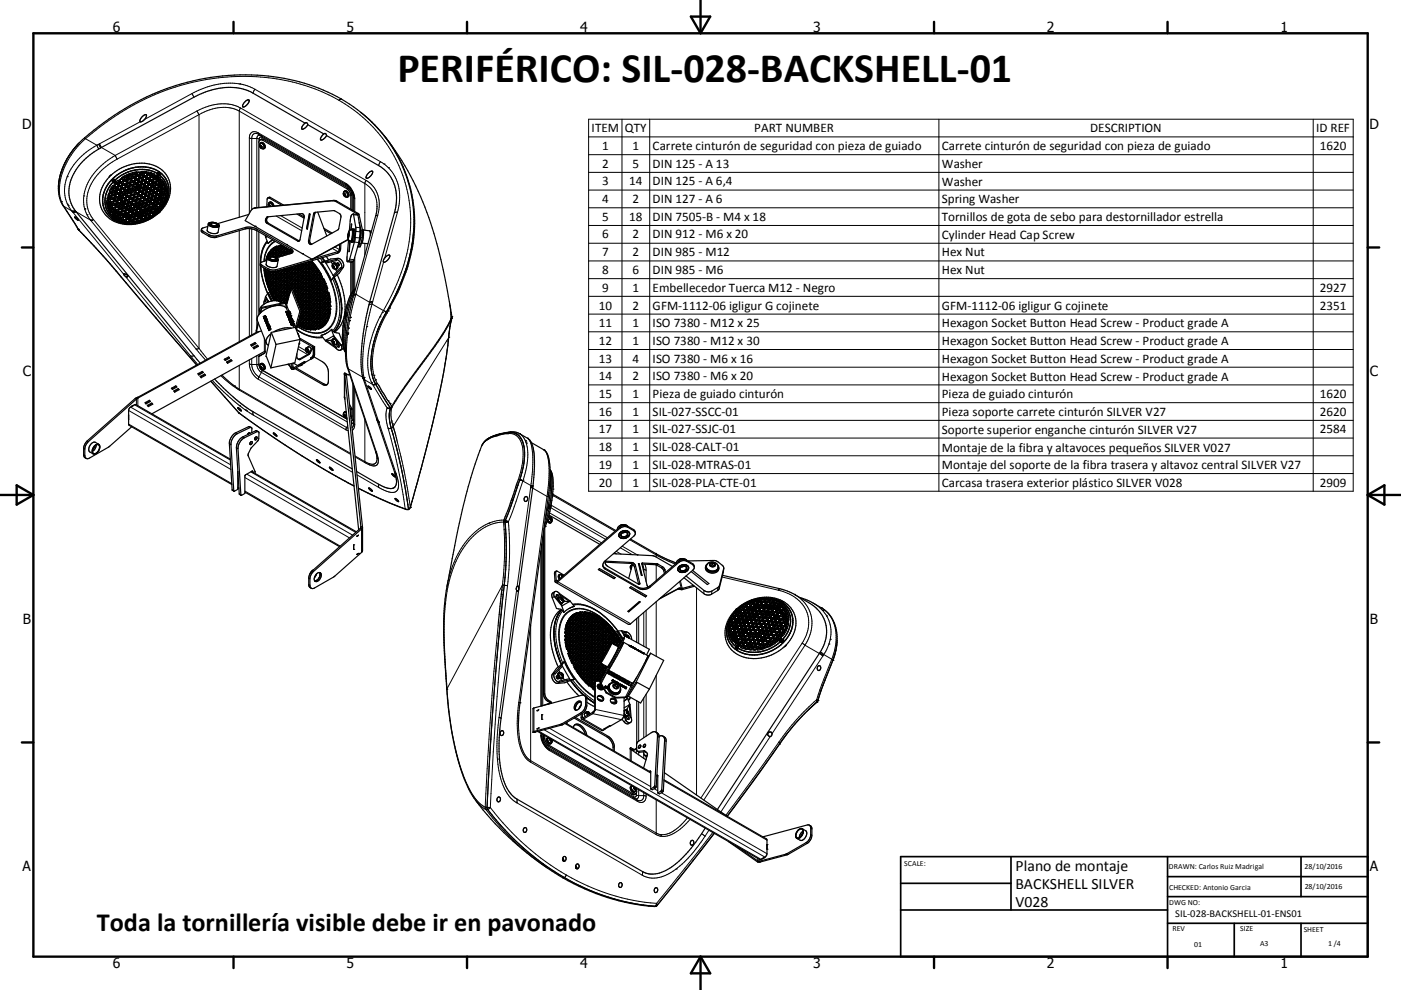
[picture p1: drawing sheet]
<svg xmlns="http://www.w3.org/2000/svg" width="420mm" height="297mm" viewBox="0 0 420 297" stroke-linecap="round" stroke-linejoin="round" font-family="sans-serif">
<defs><g id="words">
<text font-size="12.6" x="119.1" y="24.6">PERIFÉRICO: SIL-028-BACKSHELL-01</text>
<text font-size="7.9" x="29" y="279.4">Toda la tornillería visible debe ir en pavonado</text>
<g font-size="4.7">
<text x="304.5" y="261.2">Plano de montaje</text>
<text x="304.5" y="266.6">BACKSHELL SILVER</text>
<text x="304.5" y="272">V028</text>
</g>
<g font-size="4.2">
<text x="33.9" y="9.6">6</text>
<text x="103.9" y="9.6">5</text>
<text x="173.9" y="9.6">4</text>
<text x="243.8" y="9.6">3</text>
<text x="313.9" y="9.6">2</text>
<text x="383.9" y="9.6">1</text>
<text x="6.7" y="38.7">D</text>
<text x="410.5" y="38.7">D</text>
<text x="6.9" y="112.9">C</text>
<text x="410.7" y="112.9">C</text>
<text x="6.9" y="187.1">B</text>
<text x="410.7" y="187.1">B</text>
<text x="6.8" y="261.4">A</text>
<text x="410.7" y="261.4">A</text>
<text x="33.9" y="290.4">6</text>
<text x="103.9" y="290.4">5</text>
<text x="173.9" y="290.4">4</text>
<text x="243.8" y="290.4">3</text>
<text x="313.9" y="290.4">2</text>
<text x="383.9" y="290.4">1</text>
</g>
<g font-size="3.9">
<text x="177.4" y="39.7">ITEM</text>
<text x="187.4" y="39.7">QTY</text>
<text x="226.1" y="39.7">PART NUMBER</text>
<text x="326.8" y="39.7">DESCRIPTION</text>
<text x="394.6" y="39.7">ID REF</text>
<text x="180.5" y="45">1</text>
<text x="189.7" y="45">1</text>
<text x="195.7" y="45.1">Carrete cinturón de seguridad con pieza de guiado</text>
<text x="282.4" y="45.1">Carrete cinturón de seguridad con pieza de guiado</text>
<text x="395.7" y="45">1620</text>
<text x="180.5" y="50.3">2</text>
<text x="189.7" y="50.3">5</text>
<text x="195.7" y="50.3">DIN 125 - A 13</text>
<text x="282.4" y="50.4">Washer</text>
<text x="180.5" y="55.6">3</text>
<text x="188.6" y="55.6">14</text>
<text x="195.7" y="55.6">DIN 125 - A 6,4</text>
<text x="282.4" y="55.7">Washer</text>
<text x="180.5" y="61">4</text>
<text x="189.7" y="61">2</text>
<text x="195.7" y="61">DIN 127 - A 6</text>
<text x="282.4" y="61">Spring Washer</text>
<text x="180.5" y="66.2">5</text>
<text x="180.5" y="71.5">6</text>
<text x="188.6" y="66.3">18</text>
<text x="189.7" y="71.5">2</text>
<text x="195.7" y="66.3">DIN 7505-B - M4 x 18</text>
<text x="195.7" y="71.5">DIN 912 - M6 x 20</text>
<text x="282.4" y="66.4">Tornillos de gota de sebo para destornillador estrella</text>
<text x="282.4" y="71.6">Cylinder Head Cap Screw</text>
<text x="180.5" y="76.9">7</text>
<text x="189.7" y="76.9">2</text>
<text x="195.7" y="76.9">DIN 985 - M12</text>
<text x="282.4" y="76.9">Hex Nut</text>
<text x="180.5" y="82.2">8</text>
<text x="189.7" y="82.2">6</text>
<text x="195.7" y="82.2">DIN 985 - M6</text>
<text x="282.4" y="82.2">Hex Nut</text>
<text x="180.5" y="87.5">9</text>
<text x="189.7" y="87.5">1</text>
<text x="195.7" y="87.6">Embellecedor Tuerca M12 - Negro</text>
<text x="395.7" y="87.5">2927</text>
<text x="179.5" y="92.9">10</text>
<text x="189.7" y="92.9">2</text>
<text x="195.7" y="92.9">GFM-1112-06 igligur G cojinete</text>
<text x="282.4" y="92.9">GFM-1112-06 igligur G cojinete</text>
<text x="395.7" y="92.9">2351</text>
<text x="179.5" y="98.1">11</text>
<text x="189.7" y="98.1">1</text>
<text x="195.7" y="98.1">ISO 7380 - M12 x 25</text>
<text x="282.4" y="98.2">Hexagon Socket Button Head Screw - Product grade A</text>
<text x="179.5" y="103.5">12</text>
<text x="189.7" y="103.5">1</text>
<text x="195.7" y="103.5">ISO 7380 - M12 x 30</text>
<text x="282.4" y="103.5">Hexagon Socket Button Head Screw - Product grade A</text>
<text x="179.5" y="108.8">13</text>
<text x="189.7" y="108.8">4</text>
<text x="195.7" y="108.8">ISO 7380 - M6 x 16</text>
<text x="282.4" y="108.9">Hexagon Socket Button Head Screw - Product grade A</text>
<text x="179.5" y="114.1">14</text>
<text x="179.5" y="119.4">15</text>
<text x="189.7" y="114.1">2</text>
<text x="189.7" y="119.4">1</text>
<text x="195.7" y="114.1">ISO 7380 - M6 x 20</text>
<text x="195.7" y="119.5">Pieza de guiado cinturón</text>
<text x="282.4" y="114.2">Hexagon Socket Button Head Screw - Product grade A</text>
<text x="282.4" y="119.5">Pieza de guiado cinturón</text>
<text x="395.7" y="119.4">1620</text>
<text x="179.5" y="124.7">16</text>
<text x="189.7" y="124.7">1</text>
<text x="195.7" y="124.7">SIL-027-SSCC-01</text>
<text x="282.4" y="124.8">Pieza soporte carrete cinturón SILVER V27</text>
<text x="395.7" y="124.7">2620</text>
<text x="179.5" y="130">17</text>
<text x="189.7" y="130">1</text>
<text x="195.7" y="130">SIL-027-SSJC-01</text>
<text x="282.4" y="130.1">Soporte superior enganche cinturón SILVER V27</text>
<text x="395.7" y="130">2584</text>
<text x="179.5" y="135.4">18</text>
<text x="189.7" y="135.4">1</text>
<text x="195.7" y="135.4">SIL-028-CALT-01</text>
<text x="282.4" y="135.5">Montaje de la fibra y altavoces pequeños SILVER V027</text>
<text x="179.5" y="140.7">19</text>
<text x="189.7" y="140.7">1</text>
<text x="195.7" y="140.7">SIL-028-MTRAS-01</text>
<text x="282.4" y="140.7">Montaje del soporte de la fibra trasera y altavoz central SILVER V27</text>
<text x="179.5" y="146">20</text>
<text x="189.7" y="146">1</text>
<text x="195.7" y="146">SIL-028-PLA-CTE-01</text>
<text x="282.4" y="146">Carcasa trasera exterior plástico SILVER V028</text>
<text x="395.7" y="146">2909</text>
</g>
<text font-size="3.1" x="352.3" y="275.3">SIL-028-BACKSHELL-01-ENS01</text>
<g font-size="2.4">
<text x="271.1" y="259.7">SCALE:</text>
<text x="350.4" y="260.8">DRAWN: Carlos Ruiz Madrigal</text>
<text x="391.1" y="260.6">28/10/2016</text>
<text x="350.5" y="267">CHECKED: Antonio Garcia</text>
<text x="391.2" y="266.7">28/10/2016</text>
<text x="350.5" y="271.4">DWG NO:</text>
<text x="351.5" y="279.3">REV</text>
<text x="371.9" y="279.4">SIZE</text>
<text x="390.9" y="279.6">SHEET</text>
<text x="358.1" y="284.1">01</text>
<text x="377.8" y="283.9">A3</text>
<text x="398.2" y="283.8">1 /4</text>
</g>
</g></defs>
<g fill="none" stroke="#000" stroke-width=".36">
<path d="M42.5 35.1a.95 .95 0 0 1 1.4-.5 1.99 1.99 0 0 1-1.9 1.9v-.5zM73.6 30.4a.59 .59 0 0 1 .5-.5 .59 .59 0 0 1 .6 .4l-.6 1a1.08 1.08 0 0 1-1.4 .7l.2-.8zM91.4 36.9l-15.5-9a17.7 17.7 0 0 0-16.1 .4l-29.4 15.9a17.5 17.5 0 0 0-9.6 11.8 9.5 9.5 0 0 0 2 7.6l37.2 45.3M91.4 36.9l-.3 .4a1.2 1.2 0 0 0-.5 1.5l.8-.4 .9-1M91.4 36.9a.51 .51 0 0 1 .6 0 .51 .51 0 0 1 .3 .5M92.3 37.4l4.8 2.8M108.3 33.8l3.2 2.9M109.9 35.1a55.1 55.1 0 0 0-39.7-12.6 72.2 72.2 0 0 0-47.7 21.7 18.4 18.4 0 0 0-4.7 14.8l.8 2.2 3.2 5a17.5 17.5 0 0 0 4.8 5.9l7 7.8 25.4 29.6M110.5 35.7a42.3 42.3 0 0 1 10.2 48.5l-1.4 3.6-3.3 6.2M111.5 36.7l3.7 4.2M23.8 42.8a20.6 20.6 0 0 0-6.3 13.4M32.2 59.7l.3 .2"/>
<path d="M32.2 59.7l.2 .1M32.4 59.8l.2 .1M32.5 59.6v.3M32.5 58.6l.1 .1M32.6 58.7l.5 .1M32.6 58.7h.1M32.6 59.1l-.2 .7M32.6 59.1v.8M32.7 58.7l.1 .1M32.7 59.8l-.1 .1M32.8 59.1v.7M32.8 59.1l.3 .3"/>
<path d="M32.8 59.1a.51 .51 0 0 0-.6 .6M32.8 59.1l.1 .7M32.8 59.8l-.3 .1M32.8 59.8h-.1M32.9 58l-.4 .2 .1 .5M32.9 58.2l-.1 .6M32.9 58l-.2 .7M32.9 58l-.1 .8M33 58l.4 .2M33 58h-.1M33 59.7l-.2 .1M33.1 59.3v.2"/>
<path d="M33.1 58.7l-.3 .1M33.1 59.5l-.2 .2M33.1 59.5l-.1 .2M33.2 58.7l-.1 .1M33.4 56.5h.4M33.4 58.6l-.2 .1M33.4 56.5h.3M33.4 56.8a.45 .45 0 0 0-.5 .3 .45 .45 0 0 0 .1 .5M33.4 59.3l.2 .2M33.4 58.2l.1 .2M33.4 58.5v.1M33.4 56.8l.4 .4"/>
<path d="M33.4 58.2v.3M33.4 52.5l-.7 .6M33.5 58.4l-.1 .1M33.5 59.3l.2 .1M33.5 56.8l-.5 .8M33.7 57.4l-.7 .2M33.7 54.6l.1 .1M33.8 57.4l-.8 .2M33.8 56.5h-.1M33.8 57.2l-.1 .2M33.8 58.1l.5 .2M33.8 57.2v.2"/>
<path d="M33.9 56.5h-.1M34 54.7a.44 .44 0 0 0 .3 .3 .44 .44 0 0 0 .5-.3M34 60v.3M34 54.3l.1 .1M34 60a.48 .48 0 0 0-.6-.2 .48 .48 0 0 0-.2 .7M34.1 55.9l-.3-.2-.4 .8M34.1 55.9v.1M34.1 56.2l-.2 .2M34.1 55.9l-.4 .6M34.1 57l.1 .2M34.1 56v.1M34.1 56v.2"/>
<path d="M34.1 56.1l-.2 .4M34.1 54.4l.1 .2M34.1 57.1l.1 .1M34.2 57.2h.3M34.2 58.8h-.6l-.1 .5M34.2 58.8l.2 .2M34.3 58.8v.4M34.4 59a.52 .52 0 0 1-.7 .5h-.1M34.4 59.6v.4M34.4 54.2v.1M34.4 59l-.3 .4h-.4M34.4 59.6l.1 .5"/>
<path d="M34.4 54.3l-.3 .1M34.4 54.3l.1 .2M34.4 57.6l-.6 .2v.4M34.4 57.6h.1M34.4 55.9h.1M34.5 55.9v.1M34.5 57.6l-.2 .7M34.5 54.5l-.2-.4-.3 .1v.3l.2 .1M34.5 54.5l-.3 .1M34.5 58.2l-.2 .1M34.5 57.6l.2 .2M34.5 56h.7"/>
<path d="M34.5 57.6l-.1 .7M34.6 54.1l.2 .6M34.6 59.4l.3 .7M34.6 59.4h.5l.2 .4M34.6 59.4l-.2 .2M34.7 57.8v.3l-.4 .3-.5-.2M34.7 57.8l-.2 .4M34.8 54.7h.1M34.8 54.7l.2 .3M34.8 54.7l.2 .2M34.8 56.7l-.2 .5M34.9 56.5l-.3 .7"/>
<path d="M34.9 56.5l-.7 .1-.1 .5M34.9 56.5l.1 .1M35 56.6l.1 .1M35 56.6l.1 .2M35.1 56.7l-.3 .5h-.6M35.1 56.8l-.6 .4M35.2 57.8l.3 .1M35.2 53.4l1.8-1.1-2.4 1.6zM35.2 57.9l.2 .1M35.2 59.9l-.4 .3M35.3 59.9l-.5 .3M35.3 59.8l-.1 .1"/>
<path d="M35.3 55.9l-.8 .1M35.3 59.8v.1M35.3 55.9l-.1 .1M35.4 55.5l-.7-.2-.2 .6M35.4 55.5v.2M35.4 55.8l-.1 .1M35.4 55.5v.3M35.4 55.7l-.2 .3M35.4 55.7l-.1 .2M35.4 56.6l.2 .2M35.5 56.7l.1 .1M35.6 56.8h.2"/>
<path d="M35.6 58.5a.5 .5 0 0 0-.8-.1 .5 .5 0 0 0 .3 .8 .5 .5 0 0 0 .6-.6M35.6 58.5l.1 .1M35.7 58.6a.53 .53 0 0 1-.4 .4 .53 .53 0 0 1-.6-.2M35.7 54.3l-.7 .6M35.7 59.6l.2 .1M35.7 54.4v.2M35.7 54.6l-.3 .3h-.4M35.7 54.4l-.4-.3-.5 .5M35.7 54.6l-.2 .3-.5 .1M35.7 55.5l.4 .2 .4-.2M35.8 57.8l-.3 .1M35.8 57.9l-.4 .1"/>
<path d="M35.9 59v.7M36 57.3a.48 .48 0 0 0-.7-.1 .48 .48 0 0 0-.1 .7M36 57.3v.3M36 57.6l-.2 .2M36 57.6l-.2 .3M36 58.4v.1M36 54.2l.1 .2M36 58.5l.2 .1M36 54v.2M36 54.3l.1 .1M36.1 54.4l.1 .1M36.2 54.8l-.5 .3 .1 .5 .5 .1 .3-.2"/>
<path d="M36.2 54.8l.4 .2M36.2 54.8l-.5 .6M36.2 58.6h.3M36.2 54.5h.4M36.3 54.5h.3M36.3 56.2v.1M36.3 58.9l-.2 .8M36.3 56.3l-.5 .5M36.3 56.3a.49 .49 0 0 0-.6-.3 .49 .49 0 0 0-.2 .7M36.3 56.3l-.2 .4-.3 .1M36.3 57.3l.1 .1M36.4 57.3v.1"/>
<path d="M36.4 59.6l-.5 .1M36.4 57.4l.2 .1M36.5 53.3l.2 .1M36.5 53.3h.2M36.5 53.6l.5 .4M36.5 53.6l-.5 .4M36.5 59.5l-.4 .2-.4-.1M36.5 57.8l-.4 .2-.1 .5M36.5 57.8l.4 .2M36.6 59.4l-.1 .1M36.6 59.3a.47 .47 0 0 0-.6-.4 .47 .47 0 0 0-.3 .7M36.6 59.3l-.1 .2"/>
<path d="M36.6 57.8l-.5 .7M36.6 55l.1 .2M36.7 55.2l-.2 .3M36.7 55.2l-.1 .3M36.7 54.5h-.1M36.7 56.2l.3 .2M36.7 56.2l.4 .1M36.9 54.3l-.1 .1M36.9 58l.1 .2M36.9 58v.1M36.9 54.3l-.3 .2M36.9 59.1l.1 .1"/>
<path d="M36.9 58.1l-.4 .5M36.9 58.2l-.4 .4M36.9 54.2l-.3 .3M37 58.2l-.5 .4M37 54.2l-.1 .1M37 59.2h.1M37 54v.2M37 54h.1M37 55h.1M37 55l.5 .2M37 59.2l.3 .1M37 53.3h-.3"/>
<path d="M37.1 53.3l-.4 .1M37.2 57.3l-.6 .2M37.2 53.2l-.2 .1M37.2 53.1l.1-.3-.8 .5M37.2 53.1l-.1 .2M37.2 56.9v.4M37.2 56.9l-.6-.2-.3 .6M37.3 52.9l-.1 .3M37.3 53.8l.1 .1M37.3 58l.1 .1M37.4 53.9v.1M37.5 59.7a.49 .49 0 0 0-.7-.1 .49 .49 0 0 0-.1 .7"/>
<path d="M37.5 59.7v.1M37.5 59.8v.1M37.5 59.9l-.2 .4M37.6 55.8l-.2-.2h-.5l-.3 .3 .1 .3M37.6 55.8l-.1 .4-.5 .2M37.6 56.8l.1 .2M37.6 55.9l-.5 .4M37.6 56.8l.1 .1M37.6 52.7l.1 .1M37.7 52.7l.6 .1M37.7 56.9l.1 .1M37.7 52.8l.3 .1"/>
<path d="M37.7 55.1l-.2 .1M37.7 57l.2 .1M37.7 59.1l-.4 .2M37.8 59.1l-.5 .2M37.8 58.9l-.1 .2M37.8 58.7v.2M37.8 57h.2M37.8 59.8l.2 .1M37.8 58.7l-.2-.2a.51 .51 0 0 0-.7 .6M37.8 58.7l.1 .2M37.8 59.7l.1 .1M37.9 58.9l-.1 .2"/>
<path d="M37.9 54.6l-.6-.2-.3 .3v.3M37.9 59.8l.1 .1M37.9 54.9l-.2 .2M37.9 54.6l.1 .1M37.9 54.8l-.2 .3M37.9 54.6v.1M37.9 54.7v.1M38 59.8l.4 .1M38 55.7v.1M38 55.8l.1 .1M38 55.8l.2 .1M38 59.9h.4"/>
<path d="M38.1 53.8l-.7 .2M38.1 57.5l-.6-.1-.3 .3 .1 .3M38.1 57.5l.1 .2M38.2 57.5l-.9 .5M38.2 53.8l-.4 .3-.4-.1M38.2 57.6l-.3 .5h-.5M38.2 53.4a.48 .48 0 0 0-.7-.1 .48 .48 0 0 0-.1 .7M38.2 53.4v.1M38.2 53.7l-.1 .1M38.2 57.7l-.4 .4h-.4M38.2 53.4l-.8 .5M38.2 54.5l.2 .2"/>
<path d="M38.2 53.5v.1M38.2 53.6v.2M38.2 52.8l-.2 .1M38.2 54.5l.3 .2M38.2 53.5v.2M38.3 56.9l-.3 .1M38.3 56.9l-.4 .2M38.4 56.3l-.1 .6-.3 .1M38.4 56.3h-.6l-.2 .5M38.4 52.8h-.1M38.4 56.3l.1 .2M38.4 54.7h.4"/>
<path d="M38.5 52.6l-.1 .1M38.5 52.6l-.5 .3M38.5 56.7l-.2 .2M38.5 56.5v.1M38.5 52.5v.1M38.5 56.5l-.2 .4M38.5 57.5l.1 .1M38.6 52.5l-.1-.3-.8 .5M38.6 52.5l-.2 .3M38.6 53.3v.1M38.6 57.6h.1M38.6 53.4h.7"/>
<path d="M38.6 55.1l-.6 .6M38.6 53.4l.7 .1M38.6 55.8l-.4 .1M38.7 59.3l-.7-.1-.2 .6M38.7 59.3h.1M38.8 59.3v.3l-.4 .3M38.8 59.3l-.4 .6M38.8 54.7h-.3M38.8 55.3l-.5-.2-.4 .3 .1 .3M38.8 55.3l.1 .2M38.8 55.5l-.2 .4h-.5M38.8 55.3v.2"/>
<path d="M38.9 56.4a.45 .45 0 0 1 .4-.7 .45 .45 0 0 1 .3 .8M38.9 52.2l.2 .2M38.9 56.3l.5 .2M38.9 55.5l-.2 .2M38.9 56.4l.5 .1M38.9 54.6l-.1 .1M39 54.6l-.2 .1M39 58.6l-.7 .1M39.1 58.6l-.8 .2M39.1 58.5l-.1 .1M39.1 58.2v.3M39.1 58.2a.49 .49 0 0 0-.7-.1 .49 .49 0 0 0-.1 .7"/>
<path d="M39.1 58.2v.2M39.1 59.3l.1 .1M39.1 58.4v.2M39.2 59.4h.1M39.2 54.2l-.3 .4M39.2 54.3l-.5-.4-.4 .3-.1 .3M39.2 54.3l-.2 .3M39.2 59.4h.5M39.3 55.3l.1 .1M39.3 59.4l.4 .1M39.3 55.4h.1M39.4 53.3l-.1 .1"/>
<path d="M39.4 57.1l-.9 .3M39.4 53.3l-.1 .2M39.4 55.4h.3M39.4 57.2a.49 .49 0 0 0-.6-.3 .49 .49 0 0 0-.2 .7M39.4 57.2l-.1 .4h-.7M39.4 57.2l-.3 .5-.5-.1M39.5 52.9l-.7-.1-.2 .2v.4M39.5 52.9v.1M39.5 52.9l-.1 .4M39.5 53l-1 .3M39.5 53l-.1 .3M39.5 54l.2 .2"/>
<path d="M39.5 58.2l.1 .1M39.5 58.3h.2M39.5 56.4l-.1 .1M39.6 56.5h-.2M39.7 52.2l-.6 .2M39.7 60v.3M39.7 60l-.6-.2-.3 .2v.4M39.7 60v.2M39.7 54.2l.2 .1M39.7 54.2h.2M39.8 55.9l-.3 .5M39.8 52.8l.1 .2"/>
<path d="M39.8 57v.1M39.8 52.9l.1 .1M39.8 57.1h.1M39.8 51.9l-.2 .4-.5 .1M39.8 51.9l-1 .2 .3 .3M39.8 51.9l-.1 .3M39.9 57.1l.4 .1M39.9 53l.1 .1M39.9 55.3l-.2 .1M39.9 55.3l-.5 .1M39.9 54.6l-.7 .2 .1 .6M39.9 54.6l.2 .2"/>
<path d="M39.9 53l.2 .1M39.9 54.6l-.6 .1M39.9 58.7l.1 .1M39.9 58.7l-.6 .1-.2 .5M39.9 59.2l-.2 .2M40 59.2l-.3 .3M40 58.8v.1M40 50.3a11 11 0 0 0-9.3 10.1 6.6 6.6 0 0 0 3 5.3M40 53.1h.4M40 55.2l-.1 .1M40 58.9v.3M40 58.9v.2"/>
<path d="M40 59.2h.1M40.1 54.8v.3M40.1 55.1l-.1 .1M40.2 56l.1 .1M40.2 51.8l.5 .1M40.3 58.2l-.7 .1M40.3 58.1l-.6 .2M40.3 55.3l.7 .4M40.4 58.8l.2 .2M40.4 57.7l-.1 .5M40.4 57.7l-.3-.2-.5 .2-.1 .5M40.4 53l-.3 .1"/>
<path d="M40.4 57.7v.1M40.4 57.9l-.1 .2M40.4 53.9l-.5 .3M40.4 58.5v.3M40.4 54.7l.2 .2M40.4 53.6a.47 .47 0 0 0-.7-.1 .47 .47 0 0 0 0 .7M40.4 58.4v.1M40.4 58.4l.6-.2 .3 .3M40.4 53.6v.3M40.4 53.9l-.5 .4M40.4 54.6l.7 .2M40.5 53h-.1"/>
<path d="M40.5 53l-.1 .1M40.6 57.1l-.3 .1M40.6 57l-.3 .2M40.6 59h.3M40.6 57v.1M40.6 50.2a8.1 8.1 0 0 1 9.8 5.2 8.5 8.5 0 0 1-2.4 7.9M40.7 52.4v.3M40.7 56.6l-.6-.1-.3 .6M40.7 57.6l.1 .2M40.7 56.6v.2M40.7 52.7l-.2 .3M40.7 56.8l-.1 .2"/>
<path d="M40.7 56.8l-.9 .2M40.7 52.4l-.2 .6M40.7 52.4l-.5-.2-.4 .6M40.7 57.7l.1 .1M40.7 52.7l-.9 .2M40.7 53.5l.1 .1M40.8 53.6l.1 .1M40.8 53.6v.1M40.8 57.8l.1 .1M40.8 51.8l-.1 .1M40.8 53.7h.2M40.9 53.7l.1 .1"/>
<path d="M40.9 57.9h.1M40.9 59h-.3M40.9 59.5l-.1 .4-.3 .2-.4-.1M40.9 59.5a.57 .57 0 0 1-.8 .5M40.9 59.5l-.5-.2a.4 .4 0 0 0-.4 .3 .4 .4 0 0 0 .1 .4M41 53.7h.3M41 55.5l-.6-.2-.3 .3 .1 .4M41 55.5v.3M41 55.7l-.7 .4M41 55.5v.2M41 51.5l-.8 .3M41 55.8l-.3 .3h-.4"/>
<path d="M41 51.5l-.2 .3M41 52.3l.1 .2M41 56.6h.1M41 52.4l.2 .1M41 58.9l-.1 .1M41.1 56.6l.2 .1M41.1 58.9l-.2 .1M41.1 52.5l.2 .1M41.1 54.8h-.6M41.1 56.1l.6-.2 .3 .3M41.1 56.1l-.1 .5M41.2 54.8l-.6 .1"/>
<path d="M41.2 52.5h.1M41.2 56.1l.1 .1M41.2 56.7h.1M41.3 58.5l-.2 .4M41.3 58.5l-.3 .4M41.3 53.7l-.3 .1M41.3 59.5l.5 .1M41.3 54.3l-.5-.2-.4 .6M41.3 54.3l.1 .1M41.4 55.4l.1 .1M41.4 54.4l-.3 .4M41.4 54.4l-.2 .4"/>
<path d="M41.4 55v.4M41.4 55l.5 .6M41.5 55.5h.4M41.5 53.6l-.2 .1M41.5 53.7h-.2M41.6 56.7h-.3M41.6 57.5l-.5 .3M41.6 57.5l-.2 .3h-.5M41.6 57.4l-.5-.3-.4 .5M41.6 57.3v.2M41.6 57.4v.1M41.7 53.2l-.2 .5"/>
<path d="M41.7 54.2v.1M41.7 53.2l-.6-.3-.3 .3v.4M41.7 53.2l-.2 .4M41.7 54.3h.1M41.7 54.3l.2 .1M41.7 58.4l.5 .1M41.7 58.5h.5M41.8 52.5h-.6M41.8 54.3l.1 .1M41.8 52.5l-.5 .1M41.9 52.3l-.1 .2M41.9 51.8l-.7 .1"/>
<path d="M41.9 52.4l-.1 .1M41.9 57.2l.1 .1M41.9 56.2l-.9 .1M42 51.9v.3M42 56.2l-.2 .4-.5 .1M42 56.2l-.4 .5M42 51.9l-.3-.2a.54 .54 0 0 0-.7 .6M42 57.2l.1 .1M42 53l.2 .2M42 52.2l-.1 .2M42 52.7v.4M42 52.7l.9 .1"/>
<path d="M42.1 54.8l-.7 .2M42.1 59.4l-.3 .2M42.1 54.8h.1M42.1 53.2h.1M42.1 54.8l.2 .1M42.2 55.4l-.3 .1M42.2 59v.3M42.2 59a.51 .51 0 0 0-.7-.1 .51 .51 0 0 0-.2 .6M42.2 59v.1M42.2 53.2h.3M42.2 59.3l-.1 .1M42.2 59.1v.2"/>
<path d="M42.2 55.4l-.4 .2-.3-.1M42.3 54.9v.4M42.3 55.3l-.1 .1M42.3 51.8h.8M42.3 54.9l-.1 .3M42.3 56.1l.2 .1M42.3 51.8l.1 .2M42.3 51.9l.1 .1M42.3 56l.1 .1M42.4 52h.6M42.4 56.1l.1 .1M42.4 56.2h.5"/>
<path d="M42.5 56.2h.3M42.5 54.2l-.6 .2M42.5 57.9a.49 .49 0 0 0-.6-.1 .49 .49 0 0 0-.2 .7M42.5 57.9v.1M42.5 58.2l-.3 .3M42.5 58.9l.2 .2M42.5 57.9l.1 .1M42.5 58.9l.1 .1M42.5 58.1l-.3 .4M42.5 58v.1M42.6 58l-.1 .2M42.6 54.1l-.1 .1"/>
<path d="M42.6 54a.48 .48 0 0 0-.6-.4 .48 .48 0 0 0-.3 .7M42.6 54l-.1 .2M42.6 54.9l.1 .1M42.6 59l.2 .1M42.6 50.9l2.1 .2 2.3 .9M42.6 50.9a11.7 11.7 0 0 0-5.6 1.4M42.6 50.8l2.7 .4 1.8 .8M42.6 50.8a11.2 11.2 0 0 0-5.6 1.4M42.7 57.3h-.7M42.7 59.1h.1M42.7 54.9v.1M42.7 57.3h-.6"/>
<path d="M42.7 55l.1 .1M42.7 53.1l-.2 .1M42.7 56.6h-.5M42.8 56.6l-.7 .1-.1 .5M42.8 56.6l.1 .1M42.8 59.1h.1M42.8 59.1h.2M42.8 55.1h.2M42.8 56.2h-.3M42.9 56.7l-.2 .6M42.9 57.8l.1 .2M42.9 52.6v.3"/>
<path d="M42.9 52.6l-.5-.2-.4 .3M42.9 52.9l-.2 .2M42.9 53.7l.3 .2M42.9 53.7l.1 .1M42.9 52h-.5M43 53.8l.2 .1M43 57.9l.1 .1M43 58h.1M43.1 59.6l-.6-.1-.3 .3v.3M43.1 59.6v.2M43.1 59.9l-.1 .1M43.1 59.6v.1"/>
<path d="M43.1 51.8l-.2 .2M43.1 56l-.3 .2M43.1 59.7v.2M43.1 59.8v.1M43.1 58h.1M43.2 53.9h.3M43.2 55.6l-.7-.1-.2 .6M43.2 55.6v.2M43.2 56.6l.1 .2M43.2 55.9l-.1 .1M43.2 55.6v.3M43.2 56.6l.8 .1"/>
<path d="M43.2 51.4l-.1 .4M43.2 52.5l.1 .2M43.2 51.4h-.8l-.1 .4M43.2 55.8l-.1 .2M43.2 51.4l-.2 .6M43.2 56.7l.2 .1M43.2 59l-.3 .1M43.3 56.8h.1M43.3 52.6v.1M43.3 52.7l.2 .1M43.3 52.7h.3M43.4 56.2l.7 .1"/>
<path d="M43.4 54.3l-.6 .1-.2 .5M43.4 58.4h-.6l-.3 .5M43.4 54.3v.1M43.4 56.8h.3M43.4 54.9l-.4 .2M43.4 58.4v.1M43.4 54.4h.1M43.4 58.5l.1 .1M43.5 58.6l-.2 .4M43.5 59.6l.1 .1M43.5 58.6l-.5 .5M43.5 54.4v.2"/>
<path d="M43.5 59.6h.1M43.5 53.9h-.3M43.5 54.6l-.1 .2M43.5 52.8h.2M43.5 59.6l.2 .1M43.5 54.6l-.5 .5M43.6 59.7h.1M43.7 51.9l-.4 .2-.1 .5M43.7 51.9h.2M43.7 57.8l-.4 .2M43.7 57.8l-.5 .2M43.7 56.8h-.3"/>
<path d="M43.7 51.5l.2 .1M43.7 53.7l-.2 .2M43.7 57.6v.2M43.8 57.4a.5 .5 0 0 0-.7-.1 .5 .5 0 0 0-.2 .6M43.8 58.4l.1 .2M43.8 53.7l-.3 .2M43.8 57.4l-.1 .2M43.8 57.4v.2M43.8 51.5l.1 .1M43.8 57.6l-.1 .2M43.8 58.5h.1M43.8 54.3l.1 .2"/>
<path d="M43.8 58.5l.2 .1M43.8 53.5l-.1 .2M43.8 53.2v.2M43.8 53.3l-.2-.2h-.3l-.4 .6M43.8 53.3v.2M43.8 54.4l.1 .1M43.8 53.5v.2M43.8 52.7h-.1M43.9 58.6h.1M43.9 52.7l-.2 .1M43.9 54.5l.1 .1M43.9 56.7l-.2 .1"/>
<path d="M43.9 51.9l.2 .2M43.9 56.8h-.2M43.9 52.6v.1M43.9 54.5h.2M44 58.6h.3M44 56.7l-.1 .1M44 54.6h.1M44 52.5l-.1 .1M44.1 52.5l-.2 .1M44.1 52.1v.2M44.1 56.2v.3M44.1 56.2l-.5-.1-.4 .5"/>
<path d="M44.1 56.5l-.1 .2M44.1 57.3v.1M44.1 56.5l-.2 .2M44.1 52.3l-.1 .2M44.1 57.3l.1 .1M44.1 57.4h.1M44.1 52.3v.2M44.2 55.6l-.6 .1M44.2 53.3h.1M44.2 53.3l.1 .1M44.2 57.4l.1 .1M44.2 57.4l.2 .1"/>
<path d="M44.2 53.3l.2 .1M44.3 58.6h-.3M44.3 55.6h-.1M44.3 53.4h.4M44.3 59.2l-.2 .4-.4 .1M44.4 59.2a.5 .5 0 0 0-.6-.2 .5 .5 0 0 0-.3 .6M44.4 59.2l-.2 .4-.5 .1M44.4 56.7l-.3 .6M44.4 56.7l.6 .1M44.4 57.5h.2M44.4 56.7l.6 .3M44.4 55.1a.49 .49 0 0 0-.7-.1 .49 .49 0 0 0-.1 .7"/>
<path d="M44.4 55.1v.2M44.4 55.1v.1M44.4 55.2l-.1 .3M44.4 56.2l.1 .1M44.4 55.3l-.1 .3M44.4 52h.1M44.5 52v.1M44.5 52l.5 .1M44.5 56.3h.2M44.5 52.1h.1M44.6 52.1h.4M44.6 58.4l-.3 .2"/>
<path d="M44.6 52.1v.1M44.6 52.2h.4M44.6 54.4l-.5 .1M44.7 58.3l-.1 .1M44.7 58.1l-.6-.3-.3 .3v.4M44.7 59.1l.5 .1M44.7 59l.5 .2M44.7 58.1v.1M44.7 58.2l-.1 .2M44.7 58.1v.2M44.7 53.3l-.3 .1M44.7 54.3l-.5 .2"/>
<path d="M44.7 53.9l-.6-.1-.3 .5M44.7 53.9l.1 .2M44.7 54.2v.1M44.7 53.9l.1 .1M44.8 54.2l-.1 .1M44.8 55v.1M44.8 54.1v.1M44.8 55.1h.1M44.8 55.1l.2 .1M44.9 55.1l.1 .1M45 56.8v.3M45 57.9l.1 .1"/>
<path d="M45 56.8l-.1 .5-.4 .2M45 57.9l.3 .2M45 57.1l-.4 .4M45 53l-.3 .3M45.1 53a.47 .47 0 0 0-.7-.4 .47 .47 0 0 0-.2 .7M45.1 58l.1 .1M45.1 53l-.4 .4M45.1 53.9h.1M45.1 53.9l.1 .1M45.2 52.1h-.2M45.2 59.6h-.6l-.3 .6M45.2 54.4l-.4 .2v.5"/>
<path d="M45.2 59.6v.1M45.2 54.4l.5 .2M45.2 52.1l-.2 .1M45.2 59.7l-.8 .6M45.2 54.4l.4 .5M45.2 59.7l-.2 .6M45.2 59.7l.1 .1M45.2 59.8l-.2 .4-.4 .1M45.2 56.1l-.5 .2M45.2 59.9l-.2 .3M45.3 56.1l-.6 .3M45.3 55.7a.49 .49 0 0 0-.7-.1 .49 .49 0 0 0 0 .7"/>
<path d="M45.3 55.7l.1 .2M45.3 56l-.1 .1M45.3 55.7v.1M45.3 56.8l.6 .2M45.3 56v.1M45.4 51.8l-.9-.2v.4M45.4 56.8l.5 .1M45.4 51.8l-.2 .3M45.4 55.9l-.1 .1M45.4 52.4v.3M45.4 52.7l.1 .1M45.4 52.3l.7 .4"/>
<path d="M45.4 52.3l.8 .3-.7 .2M45.4 52.2v.2M45.5 59l-.3 .2M45.5 52.4l.5 .4M45.5 52.8h.6M45.5 59.4l.1 .3M45.5 58.9v.1M45.6 58.6l-.7-.1-.2 .6M45.6 58.6v.2M45.6 59.7h.1M45.6 58.6l-.1 .3M45.6 59.6l.1 .1"/>
<path d="M45.6 54.9l-.6 .3M45.6 58.8l-.1 .2M45.6 59.7l.2 .1M45.6 57.7l-.2-.4 .3 .7M45.6 55.6l.2 .2M45.6 54.8v.1M45.7 59.7l.1 .1M45.7 54.6v.2M45.7 54.8l-.1 .1M45.7 55.6l.1 .1M45.7 54.7l-.1 .1M45.7 59.2l-.1 .2"/>
<path d="M45.7 58l-.5 .1M45.7 55.3l-.1 .3M45.7 55.3l.2 .5M45.8 55.7l.1 .1M45.8 53.3h-.6l-.1 .6M45.8 57.4h-.6l-.2 .5M45.8 57.4l.1 .1M45.8 53.3h.1M45.9 57.4l-.2 .5M45.9 58.5l.2 .2M45.9 53.3l.1 .1M45.9 56.1l.1 .8"/>
<path d="M45.9 57.5l-.1 .4-.5 .2M45.9 57.6l-.2 .4M46 53.7l-.4 .3h-.4M46 53.4v.3M46 53.6l-.4 .4h-.4M46 53.4v.2M46 55l.2 .8M46 56.2l-.6 .1-.1 .5M46 56.2l.2 .1M46 54.5h.1M46 58.6l.1 .1M46 54.5l.2 .1"/>
<path d="M46 54.6l.2 .1M46.2 58l.4-.1 .2 .2M46.2 58l-.3 .6M46.2 54.7h.3M46.2 58l-.2 .6M46.2 55.8h-.3M46.2 56.3l.1 .1M46.2 56.3l-.3 .6M46.2 57.4l.1 .1M46.3 56.4l-.4 .6M46.3 57.4v.1M46.3 52.5l-.2 .3"/>
<path d="M46.3 57.5h.1M46.3 52.2l-.5-.2-.4 .2M46.3 52.5l-.1 .1M46.3 52.2v.2M46.3 52.2v.1M46.3 57.5l.1 .1M46.3 53l.5 .5M46.3 52.3v.2M46.3 53.3l.1 .1M46.3 53.4h.1M46.3 53v.4M46.3 57.5l.2 .1"/>
<path d="M46.3 57v.5M46.3 52.9l.6 .5M46.4 56.9l-.1 .5M46.4 56.9l.2-.1a.36 .36 0 0 1 .4 0 .36 .36 0 0 1 .1 .4M46.4 53.4l.5 .1M46.4 59.5l-.6 .3M46.4 58.7h-.3M46.5 58.7h-.4M46.5 53.4h.3M46.5 59.4l-.7 .4M46.5 59.4l-.4-.4-.6 .4M46.5 54.6h-.3"/>
<path d="M46.6 55.2l-.1 .5-.7 .1M46.6 56.2l.1 .1M46.6 56.2l.1 .2M46.6 55.2l-.4-.2-.5 .3M46.6 55.2l-.4 .6M46.6 58.6l-.2 .1M46.6 58.6l-.1 .1M46.7 56.3l.1 .1M46.7 54.5l-.2 .1M46.7 54.6l-.2 .1M46.8 56.4h.1M46.8 57.5l-.3 .1"/>
<path d="M46.8 57.6h-.4M46.8 58.1v.1M46.8 54h-.6l-.2 .6M46.8 58.2l-.2 .4M46.8 59.1l.3 .2M46.8 59.1v.1M46.8 54h.1M46.8 53l.3 .2M46.8 53l-.3-.2 .5 .5M46.8 58.1l-.2 .5M46.8 59.2l.2 .1M46.9 54v.1"/>
<path d="M46.9 54.1l-.1 .4M46.9 54.1l-.2 .5M46.9 55.1l.5 .1M46.9 55.2l.5 .1M47 57.4l-.2 .1M47.1 53.3l-.3 .1M47.1 57.3l-.3 .3M47.1 57.2l-.1 .1M47.1 58h.1M47.1 52.8l-.4-.1-.4 .3M47.1 57.2v.1M47.1 58l.1 .1"/>
<path d="M47.1 52.1l.1 .6M47.1 53.2v.1M47.2 52.7v.1M47.2 53.9l.3 .2M47.2 58.1l.2 .1M47.2 52.8l-.1 .4M47.2 52.9l-.3 .6M47.2 53.7l.3 .4M47.2 59.6l-.5 .8M47.2 58.1h.1M47.2 52.3l.1 .1M47.2 59.7h-.6l-.1 .6"/>
<path d="M47.2 59.7l.1 .1M47.3 54l.3 .1M47.3 53.5l.4 .6zM47.3 55.7h-.5l-.2 .5M47.3 59.8l-.3 .6M47.3 59.8h.1M47.3 55.7h.1M47.3 59.2l-.1 .1M47.3 59.8l-.3 .5M47.3 52.4l.2 .2M47.4 59.8l-.2 .5-.5 .1M47.4 53.4l.6 .5"/>
<path d="M47.4 55.7l.1 .1M47.4 54.4l.4 .2M47.4 54.4l-.5 .4v.4M47.4 54.4l.3 .6M47.5 56.8l.2 .2M47.5 56.1l-.7 .3M47.5 55.8v.3M47.5 56l-.6 .4M47.5 55.8v.2M47.6 55.1l-.2 .1M47.6 55.2l-.2 .1M47.6 52.2l-.3 .2"/>
<path d="M47.6 52.2l.1 .2M47.6 52.1v.1M47.7 58.6h-.7l-.2 .5M47.7 58.6v.1M47.7 57l.1 .1M47.7 54.1h-.1M47.7 58.6l-.3 .6M47.7 59.6l.1 .2M47.7 55l-.1 .1M47.7 58.7l-.2 .5-.5 .1M47.7 58.7l-.4 .5M47.7 52.4l-.2-.3-.3 .1 .3 .4"/>
<path d="M47.7 57l.2 .1M47.7 59.7h.1M47.7 52.4l-.2 .2M47.8 52.5a.32 .32 0 0 1-.2 .4 .32 .32 0 0 1-.4-.1M47.8 54.6l-.1 .4M47.8 54.6l-.2 .6M47.8 59.8h.1M47.8 55.4l.1 .4M47.9 57.4l-.6 .1-.2 .5M47.9 57.4h.1M47.9 55.8v.1M47.9 52.5a6.4 6.4 0 0 1 1.8 7.7"/>
<path d="M47.9 51.9l-.1 .7a6.2 6.2 0 0 1 2.4 4.8M47.9 57.4l.1 .2M47.9 57.4l-.1 .6M47.9 57.9l-.6 .2M47.9 56.2v.8M48 55.2l-.1 .6M48 59.1l-.3 .5M48 59.1l.6 .1M48 53.9l-.3 .2M48 57.9l-.6 .3M48 55.2l.1 .7M48 59.1l-.3 .6"/>
<path d="M48 57.8l-.1 .1M48 55.1l.2 .8M48 58.6l.1 .1M48 57.6v.2M48 57.8v.1M48 58.6h.1M48 57.7v.1M48.1 55.1l-.1 .1M48.1 58.7l.2 .1M48.1 59.4v.4M48.1 53.4v.2M48.1 53.5a.51 .51 0 0 0-.6-.2 .51 .51 0 0 0-.3 .7"/>
<path d="M48.1 53.5l-.1 .4M48.1 53.5v.1M48.1 58.7h.1M48.1 53.6l-.4 .5M48.2 56.2v.6M48.2 54.6v.1M48.2 56.2l-.6 .2-.1 .4M48.2 56.2l.2 .2M48.2 54.1l.4 .6M48.2 54.7h.2M48.2 59.1l-.3 .7M48.2 55.1l.2 .7"/>
<path d="M48.2 58.7h.2M48.3 58l-.3 .6M48.3 58l-.2 .7M48.3 55l-.2 .1M48.3 55l.4 .3M48.3 55l.2 .7M48.3 56.3v.3M48.3 57.4l.2 .2M48.3 56.6l-.4 .4M48.4 56.7l-.5 .4M48.4 56.4l-.1 .2M48.4 57.2v.2"/>
<path d="M48.4 56.4v.3M48.4 57.4l.1 .1M48.5 57.9l-.2 .1M48.5 57.9l.4 .3M48.5 55.8h-.6M48.5 57.5l.1 .1M48.5 55.8l-.6 .1M48.5 57.9l-.2 .8M48.5 57.9v.1M48.6 59.5l-.5 .4-.4-.2M48.6 59.5l-.7 .3M48.6 59.2v.3"/>
<path d="M48.6 56.9l-.1 .7M48.6 54.7h-.2M48.7 55.6l-.2 .2M48.7 55.5l-.2 .3M48.7 55.3v.3M48.7 56.3v.1M48.7 55.4v.1M48.7 56.4h.2M48.7 56.4l.1 .1M48.9 54.5l-.4-.6-.3 .3v.4M48.9 58.5l-.5 .3M48.9 54.5l-.3 .2"/>
<path d="M48.9 58.4v.1M48.9 58.2l-.5 .5M48.9 58.2h.1M48.9 59.2l.5 .1M48.9 58.2v.2M49 59.2l.1 .1M49.1 55.7l-.4 .3v.3M49.1 55.7l.5 .1M49.1 55.7l.3 .6M49.2 55.3l-.1-.6 .2 .6M49.2 55.3l.1 .1M49.2 57.4l-.6 .2"/>
<path d="M49.2 57.4l-.4 .2h-.3M49.2 55.3h.1M49.3 57l-.6-.2-.4 .4M49.3 57.3l-.1 .1M49.3 57v.3M49.3 56.9l-.1 .3M49.3 59.6l-.5 .1-.2 .5M49.3 59.6l.1 .1M49.3 58.1l.1 .1M49.3 59.6l-.3 .8M49.3 58.1h.1M49.4 59.7l.1 .1"/>
<path d="M49.4 58.1v.1M49.5 59.8h.1M49.5 59.8v.2M49.5 58.5l-.1 .8M49.5 57.5l-.2 .6M49.5 57.5l.5-.1-.2 .7M49.5 57.5v.7M49.6 55.8v.2M49.6 56l-.3 .4h-.4M49.6 56.9l.1 .1M49.6 56a.57 .57 0 0 1-.8 .5M49.7 57l.2 .1"/>
<path d="M49.7 57.1h.2M49.7 57.1l-.1-.4 .2-.4 .1 .8M49.7 59.1l-.5 .2M49.7 59.1l-.3 .2M49.8 58.7v.1M49.8 58.9v-.2a.51 .51 0 0 0-.6-.1 .51 .51 0 0 0-.3 .6M49.8 58.9l-.1 .2M49.8 58.1l-.4 .1M49.9 58.1l-.5 .1M50.2 57.7l-.5 2.5M77.6 40.3l26.7 15.5 1.1 1.3 .6 1.4 .1 4.8M77.9 42l.5-.3 .6 .1 25.4 14.6a2.56 2.56 0 0 1 1.1 2.1v4.5"/>
<path d="M78 43.2a.84 .84 0 0 1 1.1 .3 .84 .84 0 0 1-.3 1.1l-.5-.1-.3-.4-.2-.5zM78 44v-.3l.3-.1 .2 .3v.3l-.2 .1M78 44l.3 .3M78.1 42.9l-.1 .3M78.1 42.9a1.03 1.03 0 0 1 1.1 .6 1.03 1.03 0 0 1-.2 1.2l-.2-.1M78.1 42.9a1.03 1.03 0 0 1 1.2 .4 1.03 1.03 0 0 1-.1 1.3M78.3 43.8l.2 .3-.2 .2M78.3 43.8l-.3 .2M78.3 43.7v.1M80.3 59.4h.4l3.8 2.2M80.3 59.4l-.2 .2-.1 2.4M80.3 59.4l.8-.2 3.9 2.3"/>
<path d="M97.1 40.2l-.2 .2a1.5 1.5 0 0 0-.7 1.6l.9-.3 .8-1M97.1 40.2a.49 .49 0 0 1 .6-.1 .49 .49 0 0 1 .2 .6M97.9 40.7l15.6 9a11.7 11.7 0 0 1 4.9 13.6l-8.2 30.1a59.6 59.6 0 0 0-1.7 18.9l.3 .9M103.1 57.7a.72 .72 0 0 1 .8-.3 .72 .72 0 0 1 .5 .8 .54 .54 0 0 1 .1 .6 .54 .54 0 0 1-.6 .3M103.1 57.6l-.2 .5 .2 .5 .8 .5M103.1 57.6a.85 .85 0 0 1 1.1 .4 .85 .85 0 0 1-.3 1.1M103.1 58.5l.3 .3M103.2 57.4a1.04 1.04 0 0 1 1.2 .4 1.04 1.04 0 0 1-.1 1.3M103.4 58.1l.2 .3v.4h-.2M103.4 58.1l-.3 .1v.3M103.4 58.3l.2 .3-.2 .2M103.4 58.3l-.3 .2"/>
<path d="M103.4 58.2v.1M103.5 58.5h.1M110.6 51.8a.67 .67 0 0 1 1.1-.3l-.5 1.2a1.12 1.12 0 0 1-1.4 .6l.1-.7zM115.2 40.9a41.7 41.7 0 0 1 7.5 36.5M115.3 40.8a90.5 90.5 0 0 1 16.9 37l1.3 6.3 2 10.9a22.1 22.1 0 0 1-4.2 7.6l-10.7 14.8M123.8 59.9h.1M22.4 65.1l.6 .3 .5 .6-.7-.3zM22.4 65.1v.1M32.4 62.5l.1 .1M32.4 61.7l-.1 .1M32.4 61.7l-.4-.5 .1 .8 .2-.1M32.4 60.5l.1 .4"/>
<path d="M32.4 60.2v.7M32.4 61.7l-.1 .2M32.4 60.9l-.3 .1M32.4 60.3l.1 .6M32.5 62.6l.2 .1M32.5 63a.36 .36 0 0 1 .4 .2 .36 .36 0 0 1-.1 .5zM32.5 60.9h-.1M32.5 60.2l.1 .6v-.5M32.6 60.2l-.6 .1 .1 .7M32.6 60.2v.1M32.6 60.9l-.5 .1M32.6 62l.2 .7 .3-.1"/>
<path d="M32.6 60.8v.1M32.6 60.3l.2 .2M32.7 61.3l.1 .2M32.7 61.5h.1M32.7 60.6l-.1 .2M32.7 60.4v.2M32.7 61.2v.2M32.7 62v.4M32.7 61.4l.1 .1M32.8 60.6l-.2 .2M32.8 61.5h.1M32.8 61.1l.1 .5"/>
<path d="M32.8 61.5l.5 .1M32.8 61.1l-.1 .1M32.8 61.1l.2 .5M32.8 61.5l.2 .1M32.9 62v.7M32.9 61l-.1 .1M32.9 61.6h.1M32.9 60.9l.3 .7-.1-.1M33 61.6h.3M33.1 62.7h-.4M33.1 60.4l.1 .1M33.1 60.9l.6 .2"/>
<path d="M33.1 60.9l-.2 .1M33.1 62a.51 .51 0 0 0-.5 0 .51 .51 0 0 0-.2 .5M33.1 62l.3 .3M33.1 62l.2 .3M33.1 60.9l.4 .6M33.2 60.5h.1M33.2 60.5l.2 .1M33.3 62.5l-.2 .2M33.3 63.2h.1M33.3 62.4l-.2 .2M33.3 62.3v.1M33.3 62.1v.2"/>
<path d="M33.4 63.2l.6 .1M33.4 63.7l.5 .2M33.4 63.7l-.4 .2 .4 .5M33.4 63.7l.4 .5M33.5 61.5l-.2 .1M33.6 61.5h-.1M33.6 62.7l.5 .6M33.6 61.5l-.3 .1M33.6 62.7l-.3 .2 .1 .4M33.7 61.9v.3M33.7 61.3l-.1 .2M33.7 61.9l.3 .4"/>
<path d="M33.7 61.1v.2M33.7 61.2v.1M33.7 62.2l.2 .1M33.8 62.2l.1 .1M33.8 64.2l-.4 .2M33.8 62.6l.4 .5M33.8 65.3a6.9 6.9 0 0 1 .1-10.6 7 7 0 0 0-.2 10.4l.4 .3h.5l.2 .3M33.8 64.3l-.4 .1M33.8 60.5h-.5M33.8 60.5l-.4 .1M33.9 64.9l.2 .2M33.9 64.2l-.1 .1"/>
<path d="M33.9 64.9h.1M33.9 63.9v.1M33.9 63.9v.2M33.9 64v.2M33.9 64.9l.1 .2M33.9 60.4l-.1 .1M33.9 62.6l.4 .3M34 62.6l-.4 .1M34 62.6l.3 .3M34 60.4l-.2 .1M34 65.5l.1 .1M34 64.5l.6 .5 .2-.3"/>
<path d="M34 60.3v.1M34.1 65.6v.1M34.1 65.4v.3M34.1 61.2l.3 .1M34.1 61.1l.3 .1M34.2 66l2.9 1M34.2 64.7h.3M34.2 63.1l-.2 .2M34.2 63.1l-.4 .3-.4-.1M34.2 63.9l.1 .1M34.2 64.3l.3 .4M34.3 62.9h.1"/>
<path d="M34.3 63l-.1 .1M34.3 62.9l-.1 .2M34.3 63.9h.1M34.3 66l.3-.2 2.2 .9M34.3 62.9v.1M34.3 65.5l-.2 .1M34.3 63.5l.6 .4M34.3 65.5l.1 .2M34.3 64h.5M34.3 63.9l.5 .1M34.4 65.4l-.1 .1M34.4 65.7h-.3"/>
<path d="M34.4 60l.2 .1M34.5 60l.3 .2M34.5 63.4l.6 .4M34.5 64.7l.1 .2M34.5 65.4l-.1 .3M34.5 65.1h-.4M34.6 60.1l.2 .1M34.6 65.7v.1M34.6 62.8l.5 .1M34.6 61.8a.5 .5 0 0 1-.2 .5 .5 .5 0 0 1-.5 0M34.6 61.8l-.6-.3-.3 .4M34.6 61.7l-.1 .4-.6 .2"/>
<path d="M34.6 62.8h.1M34.6 62.8l.6 .2M34.6 63.3l.6 .2M34.6 63.3l-.3 .2-.1 .4M34.6 64.9h.1M34.6 65.8l2.2 .9M34.6 65.8h.1M34.6 63.3l.6 .3M34.7 65.8h.1M34.7 60.5h-.3a.4 .4 0 0 0-.4 .2 .4 .4 0 0 0 .1 .4M34.7 60.5l.3 .2M34.7 60.5l.3 .4"/>
<path d="M34.8 61.1l-.4 .1M34.8 61.2l-.4 .1M34.8 64.5v.2M34.8 65.8h-.1M34.8 64.7l-.2 .3-.6 .1M34.8 64.5a.53 .53 0 0 0-.6-.1 .53 .53 0 0 0-.3 .5M34.8 65.7v.1M34.9 65.2l.6 .4M34.9 65.7h.4M34.9 61.6h.1M34.9 63.9l-.1 .1M35 61l-.2 .2"/>
<path d="M35 60.7v.1M35 61.6v.1M35 61.7v.1M35 60.9l-.2 .2M35 60.6v.2M35 61.7l.1 .1M35 60.8v.1M35 60.8v.2M35.1 61.8h.6M35.1 63.8l-.2 .1M35.1 63.8l-.3 .2M35.2 64.5h.1"/>
<path d="M35.2 63.7l-.1 .1M35.2 64.5l.1 .1M35.2 63.5v.2M35.2 63.6v.1M35.2 61.2l.5 .6M35.2 64.5l.3 .2M35.2 64.1l.7 .4M35.3 64.6h.2M35.3 62.9h-.2M35.3 60.6l.1 .1M35.3 60.6v.1M35.3 62.9l-.1 .1"/>
<path d="M35.4 64l.7 .1M35.4 60.7h.6M35.4 64l-.2 .5M35.4 64l.6 .3M35.5 62.4l-.5-.2-.4 .2v.4M35.5 62.4l.1 .1M35.5 63.5h.1M35.5 62.7l-.2 .2M35.5 62.4v.1M35.5 65.6l-.1 .1M35.5 63.4l.1 .1M35.5 62.5v.2"/>
<path d="M35.6 63.5v.1M35.6 62.5l-.1 .2M35.6 61.1l.3 .2M35.6 61.1l-.5 .2-.2 .3M35.7 63.9l.3 .2M35.7 65.1v.3M35.7 65.4l-.2 .2M35.7 65.1a.48 .48 0 0 0-.7-.1 .48 .48 0 0 0-.1 .7M35.7 65.2v.1M35.7 65.4l-.3 .3h-.4M35.7 65.3v.1M35.7 65.3h-.6"/>
<path d="M35.8 65.7h.1a.4 .4 0 0 1 .5-.1 .4 .4 0 0 1 .2 .4M35.8 65.7l-.1 .4 .5 .2M35.8 65.7l.7 .3M35.9 61.6l-.2 .2M35.9 61.3v.3M35.9 61.4v.2M35.9 62.4l.5 .1M35.9 62a.36 .36 0 0 0 .1 .5 .36 .36 0 0 0 .4 0M36 62l.7 .4M36 60.7h-.6M36 65.1l.2 .2M36 60.1h-.5l-.2 .5"/>
<path d="M36 60.1h.1M36 60.1l.2 .3v-.1M36.1 64.1v.1M36.1 65.1v.1M36.1 64.3l-.6 .3M36.1 64.2v.1M36.1 64.2l-.6 .5M36.1 60.1l.1 .1M36.1 60.1l.1 .2M36.1 65.2l.2 .1M36.2 60.2l-.2 .5M36.2 65.3h.4"/>
<path d="M36.2 61.3l.1 .1M36.2 62.9h.1M36.2 64.6l.8 .3M36.3 61.3v.1M36.3 65.3h.3M36.3 61.4h.1M36.3 63.4l-.7 .1M36.4 63.4l-.3 .2h-.5M36.4 64l.7 .2M36.4 60.8l-.1 .5M36.4 63l-.6-.1-.3 .6M36.4 60.8l.5-.1 .2 .2"/>
<path d="M36.4 61.4l.4 .1M36.4 63v.4M36.4 63.4h.1M36.4 60.8l.7 .4M36.4 63v.3M36.4 61.8l.4 .2M36.4 61.8l-.5 .2M36.4 61.4h.4M36.5 64.1v.1M36.5 64.5l.5 .2M36.5 64.2h.5M36.5 66.1l-.3 .2"/>
<path d="M36.5 64.5l.4 .1M36.5 64.5l-.5 .6M36.6 66l-.3 .3M36.6 65.9l-.1 .1M36.6 60.2l.1 .1M36.6 62.5h-.2M36.7 60.3l.1 .1M36.7 62.4l-.1 .1M36.7 62.3l-.3 .2M36.8 62.3l-.1 .1M36.8 62.2l-.1 .1M36.8 62v.2"/>
<path d="M36.8 66.7l.6 .1M36.8 62.2v.1M36.9 65.1l-.3 .2M36.9 63.1l.1 .1M36.9 63.1l.2 .1M36.9 65.1l-.8 .1M36.9 64.6l.1 .2M36.9 61.4h-.1M37 61.4l-.2 .1M37 65l-.1 .1M37 62.5l.4-.1 .3 .2M37 65l-.4 .3"/>
<path d="M37 62.5l-.2 .3 .1 .3M37 62.5l.7 .2M37 64.8v.2M37 66.2l.5 .1M37 65.8l.2 .1M37 66.2l-.4 .3 .9 .1M37 63.2h.3M37.1 65.8l.1 .1M37.1 61.3l-.2 .1M37.1 64.1l-.1 .1M37.1 60.9l.1 .1M37.1 61.2l-.1 .2"/>
<path d="M37.1 61.1v.2M37.2 61.6v.4M37.2 62h.1M37.2 61l-.1 .1M37.2 61l-.1 .2M37.2 61.6h.1M37.3 63.6h-.7l-.1 .5M37.3 60.3l-.5 .1M37.3 63.6l.1 .2M37.3 64.5l.1 .3M37.3 63.2h-.2M37.3 64l-.3 .2"/>
<path d="M37.3 63.7l.1 .1M37.3 63.9l-.2 .2M37.3 64.4l.9 .2M37.4 63.8l-.1 .1M37.4 63.8l-.1 .2M37.4 64.8h.1M37.4 64.8h.3M37.4 61.4h.6M37.5 66.3v.1M37.5 64.3l.5-.2 .3 .2M37.5 64.3l-.2 .2M37.5 64.2l.8 .2"/>
<path d="M37.5 66.4v.1M37.5 60.8l.1 .1M37.5 60.8l.1 .2M37.5 64.8h.2M37.5 66.5v.1M37.5 66.6h.1M37.6 60.9l.1 .1M37.6 61h.2M37.7 65.8l-.5 .1M37.7 63.6l.1 .1M37.7 62.7l-.4 .5M37.7 62.6v.4l-.4 .2"/>
<path d="M37.7 62.6v.1M37.7 61h.4M37.8 63.7l.1 .1M37.9 65.6l-.2 .2M37.9 66.8l.4 .1zM37.9 66.4h.1M37.9 65.4v.2M37.9 63.8h.3M37.9 65.4a.5 .5 0 0 0-.6-.2 .5 .5 0 0 0-.3 .6M37.9 65.5v.1M37.9 66.4l.2 .1M37.9 63.8h.4"/>
<path d="M38 66.4l.1 .1M38 66.4l.4 .1M38 61.9l-.8 .1M38 61.4l-.4-.1-.4 .3M38 61.9l-.7 .2M38 61.4l.1 .2M38.1 66.5h.3M38.1 61h-.3M38.1 62.4l.1 .3M38.1 62.3l.8 .1M38.1 61.8l-.1 .1M38.1 61.6v.2"/>
<path d="M38.2 62.7h.1M38.2 62.7l.1 .1M38.2 65.2h.1M38.2 60.9l-.1 .1M38.2 65.1a.43 .43 0 0 1 .7-.4 .43 .43 0 0 1 0 .7M38.2 65.2l.1 .2M38.2 65.1v.1M38.2 64.5l-.5 .3M38.2 65.1l.9 .1M38.3 64.3v.1M38.3 64.3l-.1 .2M38.3 63.8h-.2"/>
<path d="M38.3 64.4l-.3 .4h-.6M38.3 65.4h.1M38.3 65.3v.1M38.3 64.9l.9 .1M38.4 65.4v.1M38.4 65.5h.4M38.4 61.4l.1 .1M38.4 60.4l-.6-.1-.3 .5M38.4 61.5l.1 .1M38.4 61.5h.8M38.4 60.4l.1 .1M38.4 60.4l-.2 .5"/>
<path d="M38.4 60.6l-.2 .3M38.5 63.7l-.2 .1M38.5 61.6h.5M38.5 63.6l-.2 .2M38.6 63.6l-.1 .1M38.6 63.5l-.1 .1M38.6 63.2v.3M38.6 63.2l-.5-.2-.4 .3v.3M38.6 63.5v.1M38.6 63.2l.1 .1M38.7 64.3l.1 .1M38.7 63.3v.1"/>
<path d="M38.7 63.4l-.1 .1M38.8 60.4h.1M38.8 66.2l-.4 .3M38.8 66a.49 .49 0 0 0-.6-.2 .49 .49 0 0 0-.3 .6M38.8 66.1v.1M38.8 66l-.4 .5M38.8 66v.1M38.8 60.4l.1 .1M38.8 60.5l.2 .1M38.9 65.4l-.1 .1M38.9 60.5h.1M38.9 66.5h.8"/>
<path d="M38.9 66.5l-.2 .4 1-.1M39 62.2l-.6-.2-.3 .4M39 62.5l-.7 .3M39 62.2v.3M39 62.4l-.7 .3M39 62.2v.2M39 62.9v.4M39 63.3h.1M39 63.2l.1 .1M39.1 63.3h.4M39.1 63.3v.1M39.1 63.4h.4"/>
<path d="M39.1 64.9h.1M39.1 65.1l-.3 .3h-.5M39.2 65l-.1 .1M39.2 65.9v.1M39.2 60.9l-.7 .1-.1 .5M39.2 60.9h.1M39.2 66h.1M39.2 60.9l.1 .2M39.2 61.4l-.2 .2M39.3 61.4l-.3 .2M39.3 61.3l-.1 .1M39.3 61.1l.1 .2"/>
<path d="M39.3 61.1v.2M39.4 61.3l-.1 .1M39.4 62.2h.1M39.4 64.3l-.6 .1M39.4 64.2l-.6 .2M39.4 62.2l.1 .1M39.4 62.2l.2 .1M39.5 64.8h.1M39.5 64.8l.1 .1M39.5 63.9a.49 .49 0 0 0-.6-.2 .49 .49 0 0 0-.2 .6M39.5 63.9l-.1 .4M39.5 64l-.1 .2"/>
<path d="M39.6 64.9v.1M39.6 64.9l.1 .1M39.6 64.4l-.1 .4M39.6 65h.1M39.7 66.5v.3M39.7 60.2l-.7 .3M39.7 60.3l-.4 .3h-.3M39.7 66.5h.1M39.7 61.1l.2 .1M39.8 63.2l-.3 .1M39.8 63.2l-.3 .2M39.9 62.8v.2"/>
<path d="M39.9 62.8l-.5-.2-.4 .3M39.9 63.1l-.1 .1M39.9 62.8v.1M39.9 63v.1M39.9 62.9h-.9M39.9 62.9v.1M39.9 63.4a.41 .41 0 0 0 .2 .6 .41 .41 0 0 0 .6-.2M39.9 65.8l-.6 .2M40 65.8l-.7 .2M40 63.4h-.1M40 63.4l.5-.2 .3 .3M40 66.5h.1"/>
<path d="M40 65.7l-.1 .1M40 66.5l.3 .2M40 65.5v.2M40.1 65.5l-.8-.1-.1 .6M40.1 65.7l-.1 .1M40.1 65.5v.2M40.1 66.5l.2 .1M40.2 64.9h-.5M40.2 64.9l-.5 .1M40.2 61.7l-.6-.2-.3 .3 .1 .4M40.2 61.9l-.6 .4M40.2 61.7l.1 .1"/>
<path d="M40.3 62.7l.1 .1M40.3 61.9l-.3 .3-.5 .1M40.3 62.8l.2 .1M40.3 66.7h.2M40.3 61.8v.1M40.3 66.6h.1M40.3 64.3l-.7 .1M40.3 64.3l.1 .1M40.3 62.4v.4M40.3 64.3l-.6 .1M40.4 61.1l-.5 .1M40.4 64.4h.1"/>
<path d="M40.4 64.4l.1 .2M40.4 64.5l-.2 .4M40.4 65.5h.1M40.4 64.5l-.9 .1M40.5 65.1v.4M40.5 64.6l-.3 .4h-.5M40.5 65.5l.1 .1M40.6 65.6h.3M40.6 61.6l.1 .2M40.6 60.6a.5 .5 0 0 0-.6-.1 .5 .5 0 0 0-.3 .6M40.6 60.6v.1M40.6 60.6l-.2 .5"/>
<path d="M40.6 60.7l-.2 .4M40.7 63.8l-.7 .1M40.7 61.7l.1 .1M40.7 61.8h.1M40.7 63.8h.1M40.8 64.4v.1M40.8 64.4l.1 .1M40.8 63.5l-.1 .3M40.8 64.5l.2 .1M40.8 66.4l-.7 .1M40.8 66.4l-.4 .2M40.8 61.8h.2"/>
<path d="M40.9 66.4l-.4 .3M40.9 64.5h.1M40.9 66.3v.1M40.9 66.1l-.5-.2-.4 .3v.3M40.9 66.1v.2M40.9 60.6l.2 .1M40.9 60.5l.3 .2M41 66.7l.4-.2 .4 .1zM41 64.5h.3M41 62.2l-.3-.1-.4 .3M41 62.2l.1 .1M41 62.7l-.5 .2"/>
<path d="M41 62.2l-.7 .2M41 62.7l-.6 .1M41.1 62.7l-.3 .2-.4-.1M41.1 63.3l.1 .1M41.1 62.5l-.1 .2M41.1 60.7h.4M41.1 62.3l.1 .2M41.1 62.3v.2M41.2 62.5l-.1 .2M41.2 60.7h.3M41.2 63.4l.2 .1M41.2 65.4l-.3 .2"/>
<path d="M41.2 64.9l-.7 .2M41.2 64.9h.1M41.3 65.4l-.4 .2M41.3 64.9v.4M41.3 64.5l-.3 .1M41.3 65.3v.1M41.3 65v.3M41.4 66.1l.2 .1M41.4 66.1h.1M41.5 64.4l-.2 .1M41.5 64.5h-.2M41.5 62.2l.1 .2"/>
<path d="M41.5 62.1v.1M41.5 62.2l.1 .1M41.5 61.3l-.5 .5M41.5 61.2l-.9 .2M41.5 61.3l-.1 .4-.6 .1M41.5 61.3a.47 .47 0 0 0-.6-.2 .47 .47 0 0 0-.2 .6M41.6 62.3l.3 .1M41.6 64.3l-.1 .1M41.6 64.3l-.1 .2M41.7 64.3h-.1M41.7 64.2l-.9 .2M41.7 64l-.7-.1-.2 .5"/>
<path d="M41.7 64l-1 .2M41.7 64v.3M41.7 65l.2 .1M41.7 64.1v.1M41.7 65.1l.2 .1M41.8 60.1l-.5-.2-.4 .4v.3M41.8 60.4l-.3 .3M41.8 60.1v.3M41.8 61.1l.1 .1M41.9 61.2l.1 .1M41.9 65.1h.3M41.9 61.2l.2 .1"/>
<path d="M41.9 62.8h-.6l-.2 .5M41.9 62.8h.1M41.9 63.3l-.5 .2M42 62.8v.1M42 63.3l-.6 .2M42 63.9l.1 .1M42 62.9v.3M42 63.2v.1M42 61.3h.4M42.1 61.3h.3M42.1 66l-.6 .1M42.1 64l.1 .1"/>
<path d="M42.1 66l-.5 .2M42.1 64l.2 .1M42.2 62.3l-.3 .1M42.2 65.6l-.7-.1-.1 .6M42.2 65.1l-.3 .1M42.2 65.6v.2M42.2 60v.1M42.2 65.8l-.1 .2M42.2 60.1v.1M42.2 60.2h.1M42.3 61.7h-.5l-.3 .4M42.3 61.7l.1 .1"/>
<path d="M42.3 64.1h.1M42.3 60.2l.1 .1M42.3 61.7l-.8 .4M42.3 60.2h.1M42.3 64.4l-.6 .2v.5M42.3 64.4h.2M42.3 65l-.1 .1M42.4 65.1h-.2M42.4 64.4l-.7 .2M42.4 61.8l-.2 .5-.6 .1M42.4 66.1l-.2 .4 .9-.3M42.4 61.8l-.2 .5"/>
<path d="M42.4 60.2h.2M42.5 64.4v.1M42.5 64.9l-.2 .1M42.5 64.9l-.1 .2M42.5 64.5h.1M42.5 64.8v.1M42.5 65.6h.1M42.5 65.5l.1 .1M42.5 64.5l-.9 .3M42.6 64.5v.1M42.6 64.5v.2M42.6 65.6l.1 .1"/>
<path d="M42.6 63h.1M42.6 64.7l-.1 .1M42.7 66l-.3 .1M42.7 66l.4 .1M42.7 61l-.3 .3M42.8 60.7l-.6-.1-.3 .3v.3M42.8 61l-.4 .3M42.8 60.7v.3M42.8 60.7l-.1 .3M42.8 60.9l-.9 .3M42.8 61.8l.2 .1M42.8 61.8l.1 .1"/>
<path d="M42.9 64.4l.1 .2M42.9 64.5h.1M42.9 63.8l-.7 .2M42.9 63.5l-.5-.2-.4 .3v.3M42.9 63.5l.1 .1M42.9 63.7l-.5 .4M42.9 61.9h.4M43 63.7l-.6 .4M43 63.6h.1M43 64.5h.6M43 63.5l-1 .4M43 63.6v.1"/>
<path d="M43 64.1l-.1 .3M43 60l-.4 .2M43 60l-.5 .3M43.1 66.1v.1M43.1 60.6l.1 .2M43.1 60.7l.1 .1M43.2 60.8h.1M43.3 63.4v.1M43.3 61.1l-.5 .3M43.3 65l-.6 .1-.2 .5M43.3 65h.1M43.3 63.5h.1"/>
<path d="M43.3 61.9h-.3M43.3 62.5a.44 .44 0 0 0-.6-.2 .44 .44 0 0 0-.1 .7M43.3 62.5l-.1 .4-.6 .1M43.3 62.5l-.5 .5M43.3 65l.2 .2M43.3 63.5l.1 .1M43.5 65.2l-.3 .5h-.5M43.5 65.2l-.4 .5-.5-.1M43.6 63.9l.2 .1M43.6 63.9l-.6 .2M43.6 63.9l-.6 .3M43.6 61.6l-.3 .3"/>
<path d="M43.6 64.5l-.6 .1M43.6 62.4l.2 .1M43.6 61.3l-.2-.2-.5 .2-.1 .5M43.6 61.3l.1 .2M43.6 61.3l.1 .1M43.6 62.3l.3 .2M43.7 61.4l-.7 .5M43.7 61.4l-.1 .2M43.7 61.5l-.1 .1M43.8 64v.1M43.8 64l-.9 .4M43.8 64h-.1"/>
<path d="M43.8 65v.1M43.8 64.1h.1M43.8 64.1l-.2 .4M43.8 65.1l.2 .1M43.9 60.7l-.7 .1M43.9 65.5l.4 .2-.9 .4 .2-.4M43.9 65.5l-.3 .2M43.9 60.6l-.7 .2M44 61.2l.1 .2M44 60.5l-.1 .1M44 60.5l-.8 .3M44 60.2l-.5-.1-.4 .5"/>
<path d="M44 60.2v.3M44.1 63.4l-.7 .2M44.1 62.9h-.6l-.2 .5M44.1 62.9l.1 .1M44.1 63.4l-.7 .1M44.1 62.9l-.8 .5M44.1 64l.1 .1M44.1 64h.1M44.1 63.8v.2M44.2 63v.1M44.2 64v.1M44.2 63l-.1 .4"/>
<path d="M44.2 63.1l-.1 .3M44.2 63.1l-.8 .4M44.2 64.1l.1 .1M44.2 64.1h.2M44.3 60.2h.1M44.3 60.2l.2 .1M44.4 60.2v.1M44.4 65.2h-.4M44.4 60.3h.2M44.4 62.3l-.5 .2M44.5 62.3l-.7 .2M44.5 65.1l-.5 .1"/>
<path d="M44.5 62.9h.1M44.5 61.9a.52 .52 0 0 0-.6-.1 .52 .52 0 0 0-.3 .6M44.5 61.9l.1 .2M44.5 62.9l.1 .1M44.5 62.2l-.1 .1M44.5 61.9v.3M44.6 62.1l-.1 .2M44.6 62.6l-.1 .3M44.6 65.1l-.2 .1M44.6 63h.1M44.6 60.7l-.6 .5M44.6 60.7l-.5 .1-.1 .4"/>
<path d="M44.6 63l.3 .1M44.6 63l.5 .1M44.6 60.7l.3 .1M44.7 61.3l-.6 .1M44.7 64.9l-.1 .1M44.7 64.6a.51 .51 0 0 0-.6-.1 .51 .51 0 0 0-.3 .6M44.7 64.6v.3M44.7 64.9l-.2 .2M44.7 63.4l-.5 .4M44.8 65.2l.7-.1-.8 .4zM44.9 61.9h.1M44.9 61.8l.1 .2"/>
<path d="M44.9 60.8l-.2 .5M44.9 62.4l.5 .2M44.9 62.4l-.3 .2M44.9 62.3l-.3 .3M45 60.3h-.5M45 62h.4M45 64.5l.1 .1M45 64.5l.4 .2M45 63.8l-.6 .3M45 63.8l-.9 .1M45.1 63.6l-.6-.2-.4 .4M45.1 63.6l-.1 .2"/>
<path d="M45.1 63.6l-.2 .5-.6 .1M45.1 63l-.2 .1M45.1 64.6v.1M45.2 62.3l-.7 .6M45.2 60.8l.1 .1M45.3 60.8h.1M45.3 62.9l-.2 .1M45.3 60.9h.4M45.4 62.9l-.3 .2M45.4 63.5l.4 .2M45.4 63.5l.6 .2M45.4 62.6l-.1 .3"/>
<path d="M45.4 62.6v.1M45.4 62.7v.2M45.4 62.7l-.5 .4M45.5 61.9l-.1 .1M45.6 61.9l-.2 .1M45.7 64.7h-.6M45.7 64.6l-.3 .1M45.7 62.4l.3 .2M45.7 62.4h.1M45.8 64l-.6 .1-.2 .4M45.8 61.4l-.6-.1-.3 .5M45.8 64h.1"/>
<path d="M45.8 61.6l-.5 .4M45.8 61.4l-.3 .5M45.8 61.4v.2M45.8 62.4v.1M45.8 64.5l-.1 .1M45.8 61.6l-.2 .3M45.8 62.5h.1M45.8 64l.1 .1M45.8 64.6l-.1 .1M45.8 62.5l.2 .1M45.9 64.1l.1 .2M45.9 64.1l.1 .1"/>
<path d="M45.9 63.6h-.1M46 64.3l-.2 .3M46 64.3l-.6 .4M46 64.3l-.2 .2M46 62.6h.1M46 64.3h.1M46.1 63.5l-.2 .1M46.1 61.3l.1 .1M46.1 63.6l-.1 .1M46.2 60.4l-.4 .5M46.2 60.4l-.6-.2-.4 .3 .1 .3M46.2 60.4l-.4 .5-.5-.1"/>
<path d="M46.2 61.4h.1M46.2 61.4l.5 .1M46.3 63l-.6-.1-.3 .6M46.3 61.8l.4 .2M46.3 61.8l-.4 .2-.2 .4M46.3 63l-.2 .6M46.3 63l-.2 .5M46.3 61.8l-.6 .6M46.5 60.7l-.4 .6M46.5 60.7l-.4 .5M46.5 60.3l.2 .1M46.5 61.9l-.7 .6"/>
<path d="M46.6 60.3l.1 .1M46.7 62l-.2 .5-.5 .1M46.7 63v.1M46.7 62l-.1 .4-.5 .2M46.8 60.7h-.3M46.8 60.7l.2 .2M46.8 60.7l-.6 .7M46.8 63.4l-.3 .2M46.9 63.5l-.6 .5 .3 .2M47 60.4h-.2M47 61.9v.1M47 60.9a.56 .56 0 0 1-.8 .5"/>
<path d="M47 60.9v.3l-.3 .3M47 61.9l.2 .2M47 61l-.3 .4M47 62h.1M47.1 62h.1M47.1 63.9h.2M47.1 63.9a11.3 11.3 0 0 1-10.3 2.8M47.2 63.8l-.6 .4M47.2 63.8l-.1 .1M47.2 63.6a.46 .46 0 0 0-.7-.1 .46 .46 0 0 0 0 .7h.1M47.2 63.6l-.1 .3M47.2 62.1h.1"/>
<path d="M47.2 63.6h.1M47.2 63.6l.2 .1M47.3 63.5h.1M47.3 63.5l.1 .2M47.3 63.9a11.6 11.6 0 0 1-13.1 2.1M47.3 63.5l-.1 .1M47.4 60.9h.1M47.4 62.9l-.7 .2M47.4 62.4l-.6 .1-.1 .6M47.4 62.4l.1 .1M47.5 60.9l.4 .1M47.5 60.9h.4"/>
<path d="M47.5 62.9l-.5 .3-.3-.1M47.5 62.5h.1M47.5 62.5v.3M47.5 62.8v.1M47.5 62.5l.1 .1M47.6 62.6l-.6 .1-.3 .4M47.6 62.6l-.1 .2M47.6 63.4h.1M47.6 63.4l.1 .2M47.6 63.4l-.3 .1M47.6 63.9h-.3M47.7 63.3l-.4 .2"/>
<path d="M47.7 63.6l-.4 .3M47.7 63.3v.3M47.7 63.6l-.3 .1M47.7 60.2l-.4 .3v.3M47.7 60.2l.5 .2M47.7 60.2l-.3 .7M47.7 63.3h.1M47.7 61.3l-.5 .1-.2 .5M47.7 61.3h.1M47.8 61.3l.1 .1M47.9 61.4l-.1 .4-.6 .2M47.9 62.4l.2 .2"/>
<path d="M47.9 61.4v.1M47.9 61.5l-.5 .5M48 63.3l-.3 .3M48 63.2h.1M48 63.2v.1M48 63.3l-.4 .6M48 63.5a8.5 8.5 0 0 0 1-12.1 11.5 11.5 0 0 0-14.6 .2 9.2 9.2 0 0 0-3.7 11.6 10 10 0 0 0 12.4 3.4l2.4-1.2 2.1-1.5M48 60.8l-.1 .1M48.1 60.9l-.2 .1M48.1 62l-.2 .4M48.1 60.2v.6M48.1 62v.1"/>
<path d="M48.1 60.8v.1M48.2 61.4h.1M48.2 60.4h.1M48.2 60.3l-.1 .5M48.2 61.4l.2 .1M48.2 60.5l-.2 .3M48.2 61.9l-.3 .5M48.3 61.9h.4l-.6 .7M48.3 61.9l-.2 .1M48.3 61.4l.1 .1M48.6 60.2v.1M48.6 60.3l.1 .1"/>
<path d="M48.7 60.4h.3M48.8 61.5h-.2M48.8 61.5h-.4M48.8 60.7a.57 .57 0 0 0-.6 .7M48.8 60.7l.3 .2M48.9 60.7l-.5 .8M49.1 60.9v.2M49.1 61.1l-.3 .4M49.2 60.4h-.2M49.3 60.3l-.1 .1M49.4 60.3l-.2 .1M49.4 60.2v.1"/>
<path d="M49.5 60l-.1 .2M49.5 60.8l-.4 .6M49.5 60.8l-1.8 2.5M49.5 61.2a7.1 7.1 0 0 0-5.8-11.1 11.9 11.9 0 0 0-12.8 9.1 6.7 6.7 0 0 0 3.4 6.8M49.7 60.2l-.2 .6M60.4 68.8l.3 .5 2.2 1.2 1.6 .3 9.1-2.6h1.9l1.6 .6 10 5.8a.76 .76 0 0 1 .7 .7 .76 .76 0 0 1-.7 .8l-4.2 1.2M60.4 68.7l-.1 .6 .3 .4 2.2 1.3 1.4 .3 9.3-2.6 .9-.1 1.7 .2 10.9 6.2 .7 .7M62.3 68l-1.4 .4-.5 .4M62.4 67.2l-.3 1.8a2.31 2.31 0 0 0 3.3 .6l.3-1.8M62.6 67a2.35 2.35 0 0 1 3.1 .7 2.15 2.15 0 0 1-3.1-.6zM62.8 66.8a.48 .48 0 0 0-.4 .5 .48 .48 0 0 0 .5 .5 2.61 2.61 0 0 0 2.8 0M62.8 67.3a2.19 2.19 0 0 0 2.6 .5"/>
<path d="M62.8 67.1v.2M62.8 67.1a1.81 1.81 0 0 1 2.6 .5M62.8 67.3l1.3 .6 1.3-.2M63.3 67.1l.7-.2a.71 .71 0 0 1 .9 .7l-.5 .1a.86 .86 0 0 1-1.1-.6zM65.4 67.6v.2M65.4 67.6h.1M65.5 67.4l.2 .4M74.6 64.3l-9.4 2.8M76.1 62.5l24-2.4 .6 .1 6.9 4 1.1 5.7-.6 3.7-.2 .4h-.5M76.1 62.5l-.8 .7-1.8 3 20.1 11.6M76.7 62.3l-.6 .2M77.6 62.2v-19.7a.69 .69 0 0 1 .4-.6 .69 .69 0 0 1 .8 .2l25.4 14.7 .6 .6 .4 1v4.4"/>
<path d="M77.6 69.5v24.9M78.1 79.7a25.1 25.1 0 0 0 3.3 10.6M79.6 70.7v.4M79.6 71.1l.7 1.9M79.7 78.2h.1M79.8 78.2h.1M79.8 71.1h-.2M79.8 70.8v.3M79.9 77.6v-.2l-.2 .8M79.9 77.6l.1 .3M79.9 70.9l-.1 .2M80 77.1l.1-.4-.2 .9"/>
<path d="M80 77.1v.1M80 65.2l10.5-1.1a.91 .91 0 0 1 .7 1.1l-1.3 6.7-.4 .5-9.5-5.4a1.2 1.2 0 0 1 0-1.8zM80 77.8l-.1 .4M80 71l-.2 .1M80.1 72.3a9.4 9.4 0 0 0-1.8 7.1l2.8 1.5 1.6 .1 18.7-5.6 .3-.4 .1-1.7M80.1 77.4l-.3 1.8a2.31 2.31 0 0 0 3.3 .7l.3-1.9M80.2 76.8l-.1 .4M80.2 76.8l.2 .2M80.3 76.4l.1 .4M80.3 76.3l-.1 .5M80.3 76.3v.1M80.3 77.1a.73 .73 0 0 0 .8 1l.6 .2a1.32 1.32 0 0 0 1.6-.5"/>
<path d="M80.4 77.1a.57 .57 0 0 0-.2 .7 .57 .57 0 0 0 .6 .3 2.32 2.32 0 0 0 2.6 0M80.4 65a1.2 1.2 0 0 0 0 1.9l9.3 5.4M80.4 76.2l-.1 .1M80.4 76.2h.1M80.4 76.8l.1 .1M80.4 76.2l.1 .1M80.5 76.9l.1 .1M80.5 77.5l1 .6h1.3M80.5 77.3v.2M80.5 76.3l.4 .6M80.5 77.2v.3M80.5 76.5v.4"/>
<path d="M80.5 72.9l-.2 .1M80.5 77.5a2.38 2.38 0 0 0 2.2 .6M80.5 61a.67 .67 0 0 1 .8-.3 .67 .67 0 0 1 .5 .7l.1 .4M80.6 61l-.2 .4 .1 .6M80.6 75.9l.1 .2M80.6 75.9l.2 .1M80.6 61a.81 .81 0 0 1 .9 0 .81 .81 0 0 1 .3 .9M80.6 61.8l.1-.3 .4 .4M80.6 61.8l.1 .2M80.6 76.3l-.2 .5M80.7 76.1l-.2 .2M80.7 60.7a1.02 1.02 0 0 1 1.4 1.1"/>
<path d="M80.8 76h.1M80.8 76l-.1 .1M80.8 61.6l-.2 .2M80.8 61.6l.2 .3M80.9 61.5l-.1 .1M80.9 76.9h.5a1.63 1.63 0 0 1 1.7 .9M80.9 75.7v.2M80.9 75.7v-.3l-.3 .5M80.9 75.9l-.1 .1M80.9 76.9l-.6 .2M81 77.2l.6-.1a.71 .71 0 0 1 1 .8l-.6 .1a.85 .85 0 0 1-1-.8zM81 75.5l-.1 .2"/>
<path d="M81 75.5l.4 .5 .3-.1M81.1 75.3l-.1 .2M81.1 75.2l.1 .3M81.2 76.2l.2 .7M81.2 76.2h.2a1.53 1.53 0 0 0 1.4 1.1l.6 .5M81.2 76.2l-.2 .2 .2 .5M81.2 75.5l.5 .4M81.2 75l-.1 .3M81.2 75h.1M81.2 75l-.1 .2M81.3 75l.1 .1M81.4 75.1l.3 .8"/>
<path d="M81.4 75.2l-.2 .3M81.5 74.8l.3-.3-.1 .3M81.5 74.8h.1M81.5 74.8h.2M81.5 74.8l.1 .1M81.6 76.9l-1.1 .3M81.6 74.9h.1M81.7 74.8l-.1 .1M81.7 72l-1.4 1M81.9 75.1a.47 .47 0 0 1 .6 .3 .47 .47 0 0 1-.2 .5l-.4-.3zM81.9 76.2l.5 .1 .1 .6a.5 .5 0 0 1-.5-.2 .5 .5 0 0 1-.1-.5zM82 76.1a.63 .63 0 0 0 .5 .8"/>
<path d="M82 74.3v.3M82 75a.66 .66 0 0 0 .5 .9M82 74.6l-.6 .5M82 74.3l.1 .3M82.1 74.6l.4 .2M82.5 74.3v-.2l-.5 .2M82.5 74.3v.5l-.5-.2M82.5 74.4l-.4 .2M82.7 74.2l-.2 .1M82.7 74.2l.2 .5h.4M82.7 77.2h.4M82.7 76.1a.46 .46 0 0 1 .6 .3 .46 .46 0 0 1-.2 .5l-.4-.3z"/>
<path d="M82.8 74l-.1 .2M82.8 74l.2-.2 .2 .2M82.8 74v.2M82.8 74.2l.5 .5M82.8 75l.5 .3v.4M82.8 75h-.1a.52 .52 0 0 0 .1 .6 .52 .52 0 0 0 .5 .1M82.8 75l.2 .6 .3 .2M82.8 76l.2 .7 .3 .2M82.8 77.1v.1M83 78l-.2 .1M83 77.9l-.3 .2M83.1 77.8l-.1 .2"/>
<path d="M83.1 77.8v.1M83.2 74l.1 .7M83.2 74.1l-.4 .1M83.4 77.8v.3M83.5 73.9l-.3 .1M83.5 73.9a.55 .55 0 0 0 .7 .7M83.5 73.9h.1M83.6 76l.4 .2 .2 .6a.51 .51 0 0 1-.6-.2 .51 .51 0 0 1 0-.6zM83.6 73.9l.1 .4 .5 .3M83.6 77.1h-.1M83.6 77.1h.1M83.6 73.8v.1"/>
<path d="M83.7 73.8l-.2 .1M83.7 76a.63 .63 0 0 0 .5 .8M83.7 74.9a.63 .63 0 0 0 .5 .8M83.7 77.1h.1M83.7 74.9a.48 .48 0 0 0-.1 .6 .48 .48 0 0 0 .6 .2M83.7 74.9l.3 .2 .2 .6M83.7 73.8h-.1M83.7 73.8h.1M83.8 73.8h.1M83.8 73.8l.4 .4v.4M83.8 73.8l.1 .1M83.9 73.9h-.3"/>
<path d="M84.1 73.5v.1M84.2 73.5l-.1 .1M84.4 73.8a.56 .56 0 0 0 .6 .8M84.4 73.8l-.5 .1M84.4 73.8l.2 .6 .4 .2M84.5 75.9a.52 .52 0 0 0 .2 .9M84.5 74.8v.5l.5 .3M84.5 75.9v.4l.4 .4M84.5 75.9l.4 .4 .1 .4M84.5 74.8l.3 .2 .2 .6M84.5 74.8a.48 .48 0 0 0-.1 .6 .48 .48 0 0 0 .6 .2M84.5 73.7l-.1 .1"/>
<path d="M84.7 73.8h.2M84.7 73.8h-.3M84.7 73.8l.3 .8M85.1 73.9a.41 .41 0 0 0 .2 .5 .41 .41 0 0 0 .6-.1M85.2 74.8a.47 .47 0 0 1 .6 .3 .47 .47 0 0 1-.2 .5l-.4-.3zM85.3 75.9l-.2 .2 .2 .5M85.3 75.9l.3 .1 .2 .4M85.3 74l.5 .5M85.3 75.9l.2 .6M85.3 74.8v.5l.5 .3M85.9 73.4h.1M86 74.7a.47 .47 0 0 1 .6 .3 .47 .47 0 0 1-.2 .6l-.4-.4z"/>
<path d="M86.1 75.8v.6M86.1 75.8l.5 .4M86.1 74.7l.1 .5 .4 .3M86.1 75.8l.1 .5M86.8 74.9a.5 .5 0 0 0 .7 .5M86.9 75.7l-.1 .5M86.9 75.7l.5 .3M86.9 74.9l.5 .6M87 75.7v.4M87.5 75.4h.1M87.7 75.6l-.1 .3M87.8 80l.1 .7 .4 .1"/>
<path d="M87.8 80a.48 .48 0 0 0-.1 .6 .48 .48 0 0 0 .6 .2M87.8 80l.3 .2 .2 .6M88.2 79.8h-.1M88.6 79.9l.1 .5 .4 .4M88.6 79.9a.47 .47 0 0 0-.1 .6 .47 .47 0 0 0 .6 .2M88.6 79.9l.5 .4v.4M88.7 79.6l.4 .1M88.8 79.6l.3 .1M89 64.2l2.2 1.3M89.1 79.5v.2M89.3 79.9a.47 .47 0 0 1 .6 .3 .47 .47 0 0 1-.2 .6l-.4-.4zM89.4 79.8a.67 .67 0 0 0 .5 .9"/>
<path d="M89.5 79.4l.4 .2M89.6 64.2l1.6 .9M89.9 79.3l-.1 .4-.4-.3M90.2 79.2l.2 .4h.3M90.2 79.8a.47 .47 0 0 1 .5 .3 .47 .47 0 0 1-.2 .6l-.4-.5zM90.3 79.8v.5l.4 .3M90.3 79.2l.4 .3M90.7 79v.6M91 79.8a.45 .45 0 0 1 .5 .2 .45 .45 0 0 1-.2 .6l-.3-.3zM91 78.9l.6 .6M91.1 79.7v.5l.5 .3M91.4 78.8l.2 .5-.1 .2-.6-.5"/>
<path d="M91.8 78.7a.56 .56 0 0 0 .6 .7M91.8 79.7h.4l.2 .7a.5 .5 0 0 1-.6-.1 .5 .5 0 0 1 0-.6zM91.9 78.7l.2 .5 .3 .2M91.9 79.7l.1 .5 .4 .3M92 68.6h-.1M92 68.6l.2 .1M92.1 78.6l.3 .4v.4M92.6 78.5a.47 .47 0 0 1 .6 .3 .47 .47 0 0 1-.2 .6l-.4-.4zM92.7 79.6l.1 .5 .4 .3M92.7 78.5l.1 .5 .4 .3M92.7 79.6l.5 .3v.5M92.7 79.6a.51 .51 0 0 0 0 .6 .51 .51 0 0 0 .5 .2"/>
<path d="M92.7 64.1l.3 .2-.8 4.4-.3-.1zM92.8 64.2l-.8 4.4M93.1 78.3l.3 .3M93.4 78.6l.2 .6 .4 .1M93.5 79.6a.46 .46 0 0 1 .5 .2 .46 .46 0 0 1-.2 .6l-.4-.5zM93.5 78.6l.2 .4 .4 .3M93.5 78.6l.6 .7M93.6 79.5a.63 .63 0 0 0 .4 .8M93.6 78.4l-.2 .2M93.6 78.4l.5 .8M93.6 78.4l-.1 .2M94 79.3l.2 .3"/>
<path d="M94.1 79.2l-.1 .1M94.2 63.9l5.9-.7 1.8 1 .3 1-.6 3.4-.3 .4-7.9 4.3a.82 .82 0 0 1-.9-1.1zM94.2 79.6l.2 .5 .4 .2M94.3 79.6l.6 .7M94.4 79.4l-.2 .2M94.4 79.4l.5 .9M94.4 79.4l-.1 .2M94.6 63.7l-1.8 8.4a.97 .97 0 0 0 .7 1.2M95.3 63.6l2.7 7.2M96.3 78.7l3 5.3M96.5 78.6l-.2 .1M96.6 77.3l.8 1.1"/>
<path d="M97.1 68.5l2.5 1.4M97.3 69l1.9 1.1M97.4 78.4l.2-.1a6.7 6.7 0 0 1 3.9-.8 2.16 2.16 0 0 1 1.4 2.7l-1.2 1.8-1.5 1.2M97.6 78.6l-1.3 .1M97.6 78.6l.1 .3M97.7 78.9l2.2 3.8M97.8 76.9l.7 1.1M99.3 78.5l.4 .8a.63 .63 0 0 1 .7-.4 .63 .63 0 0 1 .5 .7M99.7 79.3l.2-.1a.93 .93 0 0 1 .9 .4 .93 .93 0 0 1-.1 1.1 .95 .95 0 0 1-1-.4 .95 .95 0 0 1 0-1zM99.7 79.9l.2-.2 .4 .5-.2 .2-.2-.1M99.7 79.9l.2 .4M99.7 79.9l.3-.1 .1 .3"/>
<path d="M99.7 60.2l.9 .2 6.5 3.9M99.9 79a1.02 1.02 0 0 1 1.2 .5 1.02 1.02 0 0 1-.2 1.2M100.7 77.9l-3.1 .7M100.7 77.9l.1 .3-3.1 .7M100.7 77.9a2.16 2.16 0 0 1 1.6 2.7M100.9 79.6l.2 .8-.3 .4M101.1 78.9l.4 .4v.4M101.1 78.9a.54 .54 0 0 1 .5 .8l-.3 .2M101.1 78.9l-.3 .2M102.2 73.1l-.2 2-.8 .9-18.8 5.5-1.9-.3-2.4-1.5v-.8l.3-.3 1.6-.4M104.2 78.5h.1M104.2 78.5l1.3 .1"/>
<path d="M104.4 71.2h.1M104.4 70.5l.1-.6 .1 .7-.2 .6M104.4 70.5v.7M104.4 70.5h.2M104.4 71.8l-10.8 6M104.4 71.8l.1 .2M104.4 71.9l-10.8 5.9M104.5 72l-.5 5.3 .2 1.2M104.5 72l.4 .3M104.7 69.2l-.3 .7v1.9M104.9 72.3l-.3 3.2 .4-3.2M105.1 68.9l.7 .1 .1 .9-.3 2.3-.2 .2-.5-.1"/>
<path d="M105.1 68.9l-.4 .3M105.2 78.6v9.7M105.2 72.4l.2 .2M105.3 67.3v1.6M105.3 67.3l-.1 1.6M105.3 67.3h.1M105.5 78.6v9.1M105.8 68.7l-.2 .2M105.8 68.7a.9 .9 0 0 1 .6 1.4l-.2 1.3a.91 .91 0 0 1-.8 1.2M105.8 68.7a6.3 6.3 0 0 1-.4 3.9M105.9 64.2h-.1a1.9 1.9 0 0 0-.8 1.8l-.3 3.2M105.9 64.2l.8 4.2-.3 3.4-1.6 6.1-.6 .6"/>
<path d="M105.9 64.2l1.3 .1M106 78.2l-.5 .4M106.1 78.2v8.8M107.2 64.3l.8 4.2-.2 2.9-1.8 6.8M107.3 73.9l.1 .1M107.7 66.7l.6 3.2-.6 3.5-.3 .6M108 69v2l-.4 1.9M108.5 72.9l1.8 .2M108.7 69h.1M108.8 69h.1M108.8 69a6.5 6.5 0 0 1-.4 4h-.1M108.8 69l2.1 .3 .1 1.3"/>
<path d="M111 69.7l.2 .1M112.6 64.8l-6.5 23.8a57.2 57.2 0 0 0-2.3 20.4l8.9 26.9 .3 1.6M113 61.9h.1M113 61.9l-.4 2.9M114.9 78.6h.1M115.6 77.2a.81 .81 0 0 1 1.3-.4l-.7 1.2a1.05 1.05 0 0 1-1.3 .5l.1-.6zM122.2 79l-1.6 4.7M122.2 79.1l-1.3 4-2.5 5.6M122.7 77.4l-.5 1.7M124 69.8l-.4 3.3-1.1 5.1M37.1 82.2l1 .3a.34 .34 0 0 1 .2 .2 .34 .34 0 0 1-.1 .4l-.6-.2zM77.1 99.6l-35.7 19.6"/>
<path d="M77.4 96.7l-.5 2.9M77.5 97l-.6 2.6M77.6 94.5a7.4 7.4 0 0 1 7.8-2.5l.4 .4 2.3 5.9M77.6 94.5l-.5 .9v.6l2.7 6.9M77.8 99.4l-36.5 20M78.4 92.2l-.4 1.8M78.4 92.2l.1 .3M78.4 99.3l-1.5 .3M78.5 92.5l-.3 1.3M79.1 95.3v.1M79.1 94.9h.1M79.1 94.9l.1 .2"/>
<path d="M79.1 94.9l-.1 .1M79.2 95.5h.1M79.2 95.3h-.1M79.2 94.9l.1 .2M79.2 95.1h.1M79.2 95.1l-.1 .2M79.2 95.3v.2M79.3 95.4v.2M79.3 94.9l-.3 .1M79.3 95.8h.1M79.3 90.2l-.1 1M79.3 90.2l.2 .3"/>
<path d="M79.3 95.8l.3 .1M79.4 95.1h-.1M79.4 95.3l-.1 .1M79.4 95.1l-.3 .3M79.4 95.2l-.2 .1M79.4 95.2h.1M79.4 96h.2M79.4 95.3h.1M79.4 95.6h-.1M79.4 80.9l.1 .4M79.4 95.4h.1M79.5 80.7l-.1 .1"/>
<path d="M79.5 95.2l-.1 .1M79.5 95.4l-.2 .2M79.5 81.8v.4M79.5 80.6v.3M79.5 95.2l-.1 .2M79.5 81.3l.5 .2M79.5 81.3v.4M79.5 80.8h.1M79.5 80.9l.2 .4M79.5 95.3v.1M79.5 95.8h-.1M79.5 81.7a.64 .64 0 0 1 .5 .9"/>
<path d="M79.5 82.2l.1 .3M79.5 81.8h.1M79.5 81.7v.1M79.5 82.2l.3 .3M79.5 94.8l-.2 .3M79.5 94.8l-.3 .1M79.5 95.1v.1M79.6 95.1l.1 .1M79.6 95.1h-.1M79.6 82.5l.4 .1M79.6 82.5v.4M79.6 82.8l.1 .8"/>
<path d="M79.6 82.8v.1M79.6 94.8h-.1M79.6 89l-.3 1.2M79.6 89l.2 .3M79.6 95.1h.1M79.6 95.4h-.1M79.6 94.8l-.6 .2M79.6 94.8l-.2 .3M79.6 96.2l-.1 .1M79.6 82.9l.3 .1M79.6 80.7l.1 .6M79.6 95.9h.1"/>
<path d="M79.6 96l.1 .1M79.6 96.7h.1M79.7 81.3l.3 .2M79.7 96.8h.2M79.7 81.8l.1 .7M79.7 82l.1 .5M79.7 95.2v.1M79.7 95.4h-.2M79.7 96.1l-.2 .2M79.7 95.3l-.2 .1M79.7 96h.1M79.7 95.9v.1"/>
<path d="M79.7 96h-.3M79.7 96h-.1M79.7 83.6l.1 .1M79.7 83.6l.2 .1M79.7 95.1h-.1M79.8 82.5v.1M79.8 95.1l-.3 .1M79.8 95.8l-.1 .1M79.8 95.1v.2M79.8 96.7h-.2M79.8 83.7l.1 .4M79.8 95.4h.1"/>
<path d="M79.8 95.2l-.1 .1M79.8 95.4l.1 .1M79.8 95.8h.1M79.8 97.1v.1M79.8 95.4l-.4 .4M79.8 83l.1 .7M79.8 96.4h.1M79.8 89.3l-.3 1.2M79.8 89.3l.8 1.3M79.8 95.5h.1M79.8 96.4v.1M79.8 96.4l-.3 .1"/>
<path d="M79.8 95.5l-.4 .3v.2M79.8 96.3l-.3 .2M79.8 95.3l-.6 .4v-.2M79.8 96.3h.1M79.8 96.1h-.1M79.8 80.8l.2 .7M79.8 82.6h.2M79.8 96.5l-.2 .2M79.9 84.1l.1 .6M79.9 84.1l-.1-.2 .2 .9M79.9 96.3v.1M79.9 96.4v.1"/>
<path d="M79.9 96.8v.2M79.9 96.4l-.4 .1M79.9 83l.1 .6M79.9 83.1l.1 .5M79.9 95.8h.1M79.9 96h-.2M79.9 96.2v.1M79.9 95.5h-.1M79.9 97.1h-.1M79.9 96.2h.1M79.9 96.7l.1 .2M79.9 97l-.1 .1"/>
<path d="M79.9 83.7h.1M79.9 96.1l-.1 .2M79.9 95.8l.1 .1M79.9 96.8h.1M80 95.7l-.4 .2M80 95.9l-.3 .1M80 95.7h.1M80 96.7l-.3 .1M80 96.2h.1M80 96.1l-.1 .1M80 96.1h.1M80 95.7l.1 .2"/>
<path d="M80 96.5h-.2M80 95.7l-.1 .1M80 84.7v.1M80 84.7l.6 1.2a.47 .47 0 0 0 .3-.6 .47 .47 0 0 0-.5-.3M80 96.9l-.1 .1M80 83.6l-.2 .1M80 95.9h.1M80 96.4l-.1 .1M80.1 89.7l-.6 .8M80.1 96.9h-.1M80.1 95.9l-.6 .4M80.1 96.9l-.3 .3"/>
<path d="M80.1 97.9l.6-.4zM80.1 90.6l-.1 .2M80.1 96.1l.1 .2-.5 .4M80.1 96.3l-.2 .2M80.1 96.1v.2M80.2 97.2h.1M80.2 97.2l.1 .2M80.2 97.5l-.1 .1M80.2 81l.4 .5 .3-.1M80.2 96.3h-.1M80.2 96.6l-.2 .3M80.2 96.6l-.3 .1"/>
<path d="M80.2 97.9h-.1M80.3 82.8l.4 .2 .2 .6a.51 .51 0 0 1-.6-.2 .51 .51 0 0 1 0-.6zM80.3 97.4l-.2 .2M80.3 85.1l.1 .4M80.3 97.5l-.3 .2v-.4l.1 .3M80.3 85v.1M80.3 90.3l-.2 .3M80.3 85.1l.1 .5M80.3 96.6h-.1M80.3 98.4v.1M80.3 96.6l-.6 .2M80.3 96.6l-.2 .3"/>
<path d="M80.3 85h.1M80.3 82.8l.2 .6 .4 .2M80.3 81.7v.4l.4 .4M80.3 83.9l.2 .6 .4 .2M80.3 87.9l1.3 2.4M80.3 87.9l-.7 1.1M80.3 98.5h.2M80.4 85l-.2 .2 .2 .8M80.4 83.9a.48 .48 0 0 0-.1 .6 .48 .48 0 0 0 .6 .2M80.4 83.9l.3 .2 .2 .6M80.4 81.7l.3 .2 .1 .7M80.4 81.7a.51 .51 0 0 0-.1 .6 .51 .51 0 0 0 .5 .3"/>
<path d="M80.4 86h.1M80.4 85l.3 .8M80.4 86l.3 .8M80.4 86l.5 .7M80.4 85.5l.5 .3M80.4 81.2l.5 .2M80.4 97.4h-.1M80.4 81.2h.1M80.4 98.4h-.1M80.5 90.4l-.4 .2M80.5 98.8v.1M80.5 98.1l-.3 .1"/>
<path d="M80.5 97.3l-.2 .1M80.5 98.1h.1M80.5 97.2v-.2l.1 .3-.3 .2M80.5 98.1v.1M80.5 97.2l-.2 .2M80.5 81.7l.2 .8M80.5 87.8l-.2 .1M80.5 98.2l-.2 .2M80.5 81.2v.1M80.5 98.1l.1 .1M80.5 98.5l.1 .2M80.6 98.8h-.1"/>
<path d="M80.6 97.2h-.1M80.6 98.5l.1 .1M80.6 98.7l-.1 .1M80.6 98.5h-.1M80.6 86.1l.3 .7h-.2M80.6 97.8l-.1 .3M80.6 97.3l.1 .4zM80.6 97.9l-.1 .2M80.6 97.3l-.1 .1M80.7 81.8l.1 .7M80.7 98.4l-.4 .1M80.7 86.8v.1"/>
<path d="M80.7 97.9h.1M80.7 97.9h-.1M80.7 97.8h-.1M80.7 97.8h.1M80.7 86.2l.2 .5M80.7 98.7h-.1M80.7 86.9h.1M80.7 86.9l.5 1.2M80.7 82.5h.2M80.7 98.1l-.2 .1M80.7 99.1h-.1M80.8 97.9v.1"/>
<path d="M80.8 98.6h-.1M80.8 98.6l-.3 .3M80.8 98.7v.3M80.8 97.8h.1M80.8 98l-.2 .2M80.8 99l-.2 .1M80.8 98.7h.1M80.8 98.8l.1 .1M80.8 98.8h.1M80.8 97.8l.1 .2-.6 .5M80.8 97.9h-.1M80.9 87.3l.1 .4z"/>
<path d="M80.9 98.7h-.1M80.9 81.3v.1M80.9 98.6h.2M80.9 98.6v.1M80.9 86.7l-.2 .2M80.9 98h-.1M80.9 98.3l-.2 .3M80.9 98.3l-.3 .2M81 98.6l-.2 .2M81 98.6h.1M81 99h-.2M81 98.3h-.1"/>
<path d="M81 98.9h-.1M81 98.3l-.7 .2M81 98.3l-.2 .3M81 86.1a.44 .44 0 0 1 .6 .2 .44 .44 0 0 1-.2 .6l-.3-.4zM81 98.6l.1 .1M81.1 98.7v.1M81.1 87.1a.46 .46 0 0 1 .5 .3 .46 .46 0 0 1-.2 .6l-.3-.4zM81.1 84.9a.46 .46 0 0 1 .5 .3 .46 .46 0 0 1-.2 .6l-.3-.4zM81.1 82.7a.47 .47 0 0 1 .5 .3 .47 .47 0 0 1-.2 .6l-.3-.3zM81.1 81.7a.45 .45 0 0 1 .5 .2 .45 .45 0 0 1-.2 .6l-.3-.3zM81.1 98.8l-.2 .1M81.1 81.7l.2 .6 .4 .2"/>
<path d="M81.1 83.9l.2 .6 .4 .1M81.1 87.3l.4 .6M81.1 87.3l.2 .4M81.1 83.9l.2 .5M81.1 98.6l.1 .2-.6 .3M81.1 98.6h-.1M81.2 87.1l.3 .8M81.2 84.9v.5l.5 .3-.3-.8M81.2 87l-.1 .3M81.2 82.7v.5l.5 .3M81.2 86l.1 .6 .4 .2M81.2 83.8a.48 .48 0 0 0-.1 .6 .48 .48 0 0 0 .6 .2"/>
<path d="M81.2 83.8l.4 .4 .1 .4M81.2 83.8l-.1 .1M81.2 98.7l-.1 .1M81.2 88.1l.4 .9M81.2 88.1h.1M81.2 88.1l.3 .2M81.3 99.7l-1.6 7.2 1.5 3.5M81.3 99.7l1.5 3.6M81.5 88.3l.2 .5M81.5 85l.2 .6M81.5 87.9h.2M81.6 89h.1"/>
<path d="M81.6 89l.2 .4M81.7 88.9l-.1 .1M81.7 88.8v.1M81.8 89.4l.4 .6M81.9 83.8l.5 .1 .1 .6a.5 .5 0 0 1-.5-.1 .5 .5 0 0 1-.1-.6zM81.9 84.9l.5 .1 .1 .6a.5 .5 0 0 1-.5-.1 .5 .5 0 0 1-.1-.6zM81.9 88.1a.47 .47 0 0 1 .5 .3 .47 .47 0 0 1-.1 .6l-.4-.3zM81.9 82.7a.47 .47 0 0 1 .6 .3 .47 .47 0 0 1-.2 .5l-.4-.3zM82 89.2l.3 .8M82 89.3l.3 .7M82 88.1a.63 .63 0 0 0 .5 .8M82 87a.62 .62 0 0 0 .5 .8"/>
<path d="M82 82.6a.66 .66 0 0 0 .5 .9M82 83.7a.63 .63 0 0 0 .5 .9M82 81.6a.63 .63 0 0 0 .5 .8M82 89.2h.1M82 84.8a.62 .62 0 0 0 .5 .9M82 85.9a.63 .63 0 0 0 .5 .8M82 89.2l.5 .8M82 87a.48 .48 0 0 0-.1 .6 .48 .48 0 0 0 .6 .2M82 85.9a.48 .48 0 0 0-.1 .6 .48 .48 0 0 0 .6 .2M82 89.2l-.2 .2M82 85.9l.4 .2 .1 .6M82 87l.4 .2"/>
<path d="M82 81.6l.4 .2 .1 .5M82 81.6a.47 .47 0 0 0-.1 .6 .47 .47 0 0 0 .6 .1M82.1 89.2l.4 .5v.3M82.2 90h.3M82.2 90l.1 .2M82.2 89.2l.4 .7M82.2 87l.3 .8M82.3 90h.1M82.4 87.2l.2 .4M82.4 87.2l.1 .6M82.4 90h.1M82.7 88a.51 .51 0 0 0 .1 .6 .51 .51 0 0 0 .5 .2"/>
<path d="M82.7 85.9a.5 .5 0 0 0 .1 .6 .5 .5 0 0 0 .5 .1M82.7 83.7a.57 .57 0 0 0 .6 .8v-.1M82.7 89.1a.46 .46 0 0 1 .6 .3 .46 .46 0 0 1-.2 .6l-.4-.3zM82.7 86.9a.47 .47 0 0 1 .6 .3 .47 .47 0 0 1-.2 .6l-.4-.3zM82.7 85.9a.57 .57 0 0 1 .6 .7M82.7 84.8a.45 .45 0 0 1 .6 .3 .45 .45 0 0 1-.2 .5l-.4-.3zM82.7 83.7a.57 .57 0 0 1 .6 .7M82.7 82.6a.47 .47 0 0 1 .6 .3 .47 .47 0 0 1-.2 .6l-.4-.4zM82.8 88.3l.2 .4M82.8 83.7l.2 .6 .3 .2M82.8 85.9l.2 .6 .3 .2M82.8 88.1l.4 .7"/>
<path d="M82.8 90.2h.2M82.8 90.2a5 5 0 0 0-5 2.8l.2 .9M82.8 90.2l.9 .3 .5 .5M82.8 88v.4l.4 .5M82.8 81.5l.1 .5 .4 .3M82.8 86.9l.1 .6 .4 .3M82.8 84.7l.1 .6 .4 .3M82.8 81.5a.48 .48 0 0 0 0 .6 .48 .48 0 0 0 .5 .2M82.8 81.5l.5 .3v.5M82.8 88h-.1M82.8 88l.5 .4v.4M82.8 82.6l.1 .5 .4 .3"/>
<path d="M82.8 89.1l.1 .5 .4 .3M83.2 88.9h.1M83.2 81.2h.1M83.3 81.2l-.3 .1M83.6 88a.47 .47 0 0 1 .5 .3 .47 .47 0 0 1-.2 .6l-.3-.4zM83.6 85.8a.47 .47 0 0 1 .5 .3 .47 .47 0 0 1-.2 .6l-.3-.4zM83.6 89.1l.4 .1 .2 .6a.5 .5 0 0 1-.6-.1 .5 .5 0 0 1 0-.6zM83.6 84.7l.4 .2 .2 .6a.51 .51 0 0 1-.6-.2 .51 .51 0 0 1 0-.6zM83.6 82.6a.46 .46 0 0 1 .5 .2 .46 .46 0 0 1-.2 .6l-.3-.3zM83.7 86.9v.5l.5 .3M83.7 85.8a.63 .63 0 0 0 .5 .8M83.7 87.9a.67 .67 0 0 0 .5 .9"/>
<path d="M83.7 84.7a.62 .62 0 0 0 .5 .8M83.7 89a.62 .62 0 0 0 .5 .9M83.7 83.6v.5l.3 .3M83.7 81.4a.62 .62 0 0 0 .5 .8M83.7 82.5a.63 .63 0 0 0 .5 .8M83.7 90.1l-.1 .3M83.7 86.9l.3 .2 .2 .6M83.7 81.4l.3 .2 .2 .6M83.7 86.9a.48 .48 0 0 0-.1 .6 .48 .48 0 0 0 .6 .2M83.7 83.6l.5 .5-.2 .4M83.7 81.4a.48 .48 0 0 0-.1 .6 .48 .48 0 0 0 .6 .2M83.7 83.6a.54 .54 0 0 0-.1 .6 .54 .54 0 0 0 .4 .3"/>
<path d="M83.8 90.1l.4 .8M83.8 90.1l-.3 .2M83.8 90.2l.4 .5M83.9 81l.3 .2M84 84.4h.2M84.2 80.9l-.1 .3-.4-.1M84.2 91h.1M84.4 89a.47 .47 0 0 1 .5 .3 .47 .47 0 0 1-.2 .6l-.3-.4zM84.4 85.7a.47 .47 0 0 1 .5 .3 .47 .47 0 0 1-.2 .6l-.3-.3zM84.4 81.4a.47 .47 0 0 1 .5 .3 .47 .47 0 0 1-.2 .5l-.3-.3zM84.4 87.9a.47 .47 0 0 1 .5 .3 .47 .47 0 0 1-.2 .6l-.3-.4zM84.4 83.6a.45 .45 0 0 1 .5 .2 .45 .45 0 0 1-.2 .6l-.3-.3z"/>
<path d="M84.4 84.6a.47 .47 0 0 1 .5 .3 .47 .47 0 0 1-.2 .6l-.3-.3zM84.4 82.5a.46 .46 0 0 1 .5 .3 .46 .46 0 0 1-.2 .5l-.3-.3zM84.5 89l.1 .6 .4 .2M84.5 86.8h-.1a.52 .52 0 0 0 0 .6 .52 .52 0 0 0 .6 .2M84.5 86.8l.3 .2 .2 .6M84.5 90v.6l.3 .3M84.5 84.6v.5l.5 .3M84.5 87.9l.1 .7 .4 .1M84.5 83.5v.6l.5 .3M84.5 85.7v.5l.5 .3M84.5 86.8v.5l.5 .3M84.5 82.4v.6l.5 .3"/>
<path d="M84.5 81.3l.1 .7 .4 .2M84.6 80.8l.4 .3M85 80.7l-.1 .5-.5-.3M85 90.8l-.4-.7a.42 .42 0 0 0-.4 .4 .42 .42 0 0 0 .4 .4M85.2 80.7l.3 .4 .3-.1M85.2 87.8a.47 .47 0 0 1 .5 .3 .47 .47 0 0 1-.1 .6l-.4-.3zM85.2 84.6a.47 .47 0 0 1 .6 .3 .47 .47 0 0 1-.2 .5l-.4-.3zM85.2 83.5a.47 .47 0 0 1 .6 .3 .47 .47 0 0 1-.2 .6l-.4-.4zM85.2 85.7l.5 .1 .1 .6a.5 .5 0 0 1-.5-.1 .5 .5 0 0 1-.1-.6zM85.2 81.3l.5 .2 .1 .6a.51 .51 0 0 1-.6-.2 .51 .51 0 0 1 0-.6zM85.3 90l-.2 .3 .2 .5M85.3 90l.4 .2 .1 .5"/>
<path d="M85.3 80.6l.5 .4M85.3 85.6v.6l.5 .3M85.3 86.7a.63 .63 0 0 0 .5 .9M85.3 87.8v.5l.5 .4M85.3 84.5v.6l.5 .3M85.3 90l.2 .7M85.3 88.9a.63 .63 0 0 0 .5 .8M85.3 83.5v.5l.5 .3M85.3 81.3a.63 .63 0 0 0 .5 .8M85.3 82.4v.5l.5 .3M85.3 86.7l.4 .2 .1 .6M85.3 82.4a.48 .48 0 0 0-.1 .6 .48 .48 0 0 0 .6 .2"/>
<path d="M85.3 88.9a.48 .48 0 0 0 0 .6 .48 .48 0 0 0 .5 .2M85.3 88.9l.4 .2 .1 .6M85.3 86.7a.48 .48 0 0 0-.1 .6 .48 .48 0 0 0 .6 .2M85.3 82.4l.4 .2 .1 .6M85.7 93.5l.3 .2M85.7 80.5l.1 .5M85.8 93.5l.2 .2M85.8 93.5h-.1M85.8 93.5h.1M85.8 93.8h.4M85.8 93.8l.1 .1M85.9 93.9v.1"/>
<path d="M85.9 93.7l-.1 .1M85.9 93.9h.1M85.9 93.7l.2 .2M85.9 93.8v.1M85.9 93.8h.1M85.9 94l.2 .1M85.9 93.8h-.1M85.9 93.5h.1M85.9 93.9l.2 .1M85.9 93.5l.1 .2M85.9 94.1l.1 .1M85.9 94.1h.1"/>
<path d="M86 94.1h.1M86 93.7l.2 .2M86 93.8v.1M86 93.9h.1M86 94h.1M86 93.7h.1M86 94.1l.3 .2M86 83.4a.47 .47 0 0 1 .6 .3 .47 .47 0 0 1-.2 .6l-.4-.3zM86 87.8a.45 .45 0 0 1 .6 .3 .45 .45 0 0 1-.2 .5l-.4-.3zM86 85.6a.47 .47 0 0 1 .6 .3 .47 .47 0 0 1-.2 .6l-.4-.4zM86 81.2a.47 .47 0 0 1 .6 .3 .47 .47 0 0 1-.2 .6l-.4-.3zM86 86.7a.46 .46 0 0 1 .6 .3 .46 .46 0 0 1-.2 .5l-.4-.3z"/>
<path d="M86 91.1l-.3-.1-7.2 1.5M86 93.9l.1 .1M86 93.5h-.3M86 93.5h.1M86 94.2l.4 .2M86 94.2l.1 .1M86 94.2h.1M86 93.5h-.1M86.1 93.9h.1M86.1 93.7l.1 .1M86.1 93.9v.1M86.1 94.4v.1"/>
<path d="M86.1 80.4l.5 .6M86.1 94.4l.1 .2M86.1 89.9l-.1 .3 .1 .5M86.1 89.9l.2 .1M86.1 94.4h.1M86.1 94l-.2 .1M86.1 94l.2 .1M86.1 90.8l-.5-.1-7.2 1.5M86.1 82.3a.48 .48 0 0 0 0 .6 .48 .48 0 0 0 .5 .2M86.1 87.7l.1 .6 .4 .3M86.1 88.8a.53 .53 0 0 0-.1 .6 .53 .53 0 0 0 .4 .3M86.1 88.8l.5 .4"/>
<path d="M86.1 82.3l.1 .5 .4 .3M86.1 86.6l.1 .6 .4 .3M86.1 81.2l.1 .5 .4 .3M86.1 88.8v.4l.3 .4M86.1 83.4l.1 .5 .4 .3M86.1 84.5l.1 .5 .4 .3M86.1 85.6l.2 .6 .3 .2M86.1 84.5h-.1a.52 .52 0 0 0 .1 .6 .52 .52 0 0 0 .5 .2M86.1 89.9l.1 .6M86.1 82.3l.4 .2 .1 .6M86.1 84.5l.4 .2 .1 .6M86.1 94.5h.1"/>
<path d="M86.2 94.5h.1M86.2 93.9h.1M86.2 94.5v.1M86.2 93.8v.1M86.2 94.6l.2 .1M86.2 94.4v.1M86.2 93.9v.1M86.2 94.6h.1M86.2 94.6h-.1M86.2 94h.1M86.2 94l.1 .1M86.2 94.8h.2"/>
<path d="M86.2 94.5l.1 .1M86.2 94.1h.1M86.2 94.8l.1 .2M86.2 94.8h.1M86.3 94.1h-.1M86.3 94.5h.1M86.3 94.1v.1l-.2-.1M86.3 94.7h.1M86.3 94.8v.1M86.3 94.9v.1M86.3 94.3h.1M86.3 94.6h.1"/>
<path d="M86.3 94.8h-.1M86.3 94.8h.1M86.3 95l.4 .3M86.3 95h.1M86.3 94.5l.1 .1M86.4 94.3h-.1M86.4 94.8l.1 .1M86.4 94.7l.1 .1M86.4 94.6v.1M86.4 94.3v.2M86.4 94.4v.1M86.4 95.3l.3 .2"/>
<path d="M86.4 80.3l.2 .6a.43 .43 0 0 1-.5 0 .43 .43 0 0 1-.1-.5M86.4 94.9h.1M86.5 95h.1M86.5 95.3l.2 .2M86.5 95.3h-.1M86.5 95.3h.1M86.5 93.4v.1M86.5 95v.1M86.5 94.9h.1M86.5 93.4h.1M86.5 93.4l.2 .3M86.5 95.1h-.1"/>
<path d="M86.5 93.4l.2 .2M86.5 95l.1 .1M86.5 94.8h.1M86.6 95.1l.1 .1M86.6 95.1h-.1M86.6 95.7l.1 .3zM86.6 93.3l.1 .6M86.6 93.3l-.1 .1M86.6 93.3v.4M86.6 93.7v.1M86.6 93.2l-.1 .2M86.6 93.7h.1"/>
<path d="M86.6 94.9l-.1 .1M86.6 95.3l.1 .2M86.6 93.8l.1 .1M86.7 95.9h.1M86.7 93.7v.1M86.7 93.7l.1 .1M86.7 93.9v.1M86.7 95.3h.1M86.7 95.5l.2 .1M86.7 93.7h-.1M86.7 93.6v.2M86.7 93.7h.1"/>
<path d="M86.7 93.8v.1M86.7 94h.1M86.7 95.3l.1 .2M86.7 95.5h.1M86.7 93.8l.1 .1M86.7 95.2v.1M86.7 95.9l.1 .1M86.7 95.2h-.1M86.7 93.7l.1 .2M86.7 93.6h.1M86.7 93.9h.1M86.7 95.3h-.3"/>
<path d="M86.7 95.3h-.1M86.8 96l.1 .4-.1-.1M86.8 94.2h.1M86.8 95.8h.1M86.8 93.9h.1M86.8 96v.2M86.8 95.5l.1 .1M86.8 95.8v.2M86.8 94.2v.2M86.8 96h.1M86.8 81.3a.44 .44 0 0 1 .6 .2 .44 .44 0 0 1-.2 .5zM86.8 80.2a.51 .51 0 0 0 .1 .5 .51 .51 0 0 0 .6 .2"/>
<path d="M86.8 96.2l.2 .1M86.8 93.8l-.1 .2M86.8 96.2v.1M86.8 93.9l.1 .1M86.8 96.3h.3M86.8 94.4l.1 .1M86.8 94.4h.2M86.8 94.3v.1M86.9 83.4l.4 .1 .1 .7a.58 .58 0 0 1-.5-.8zM86.9 82.3a.47 .47 0 0 1 .5 .3 .47 .47 0 0 1-.2 .5l-.4-.5zM86.9 85.5l.4 .2 .2 .6a.5 .5 0 0 1-.6-.1 .5 .5 0 0 1 0-.7zM86.9 94.5h.1"/>
<path d="M86.9 94l-.1 .2M86.9 95.6h-.1M86.9 87.9l.1-.2-.2 .5M86.9 94l-.1 .3M86.9 96l.2 .1M86.9 94v.1M86.9 86.6l-.1 .2 .3 .6M86.9 86.6l.4 .1M86.9 80.1l.2 .6 .3 .2M86.9 96.6h.2M86.9 94.3l.1 .1M86.9 94.2l.1 .3"/>
<path d="M86.9 96.6h.1M87 84.4v.5l.4 .3M87 83.3a.63 .63 0 0 0 .4 .9M87 86.6l.1 .7M87 81.2v.5l.4 .3M87 85.5v.5l.4 .3M87 82.2v.6l.4 .3M87 94.4h.1M87 94.2h-.1M87 96.6l.2 .3M87 84.4a.47 .47 0 0 0-.1 .6 .47 .47 0 0 0 .6 .2M87 84.4l.3 .2 .2 .6"/>
<path d="M87 94.5h.1M87 94.4l-.1 .1M87 94.3h.1M87 94.7h.1M87 96.6v.1M87 96.7h.1M87 95.9l.1 .2M87 95.9l.1 .3-.4-.2M87 95.9h.1M87 94.4v.3M87 96.7l.2 .1M87 96.3l.2 .1"/>
<path d="M87.1 96.3l.1 .1M87.1 96.6h.1M87.1 94.9h.1M87.1 96.1h-.1M87.1 94.7v.1M87.1 94.4l-.1 .3M87.1 80.1l.3 .3 .1 .5M87.1 94.8h.1M87.1 94.6h.1M87.1 97l.3 .2M87.1 97l.2 .1M87.1 94.6v.2"/>
<path d="M87.1 94.8v.1M87.1 94.6v.1M87.1 94.7h.1M87.1 96.4h.1M87.1 94.7l.1 .2M87.1 96.6l.2 .2M87.1 94.8l.1 .1M87.1 95.1l.1 .1M87.1 96.6l.1 .1M87.2 96.7h.1M87.2 94.9h.1M87.2 94.9l-.1 .2"/>
<path d="M87.2 95.1h-.1M87.2 96.8h-.1M87.2 97.3l.1 .1M87.2 96.9h.2M87.2 95.2h.1M87.2 95.2l.1 .2M87.2 94.8v.4M87.3 95.2v.1M87.3 97.2h.1M87.3 97.4l.2 .2M87.3 97.2l-.1 .1M87.3 96.8l.1 .1"/>
<path d="M87.3 96.8h-.1M87.3 95.2h-.1M87.3 86.7l-1.4 4.8 2.7 6.7M87.3 86.7l2.6 6.7M87.3 97.4h.1M87.3 97.2l.2 .2M87.3 97.3h.1M87.3 96.7l-.1 .1M87.3 95.5h.1M87.3 95.1v.5M87.3 95.1h.1M87.3 95.1v.1"/>
<path d="M87.3 95.3h.1M87.3 95l-.1 .2M87.3 96.7h-.1M87.3 97.3h-.1M87.3 96.9h.1M87.3 97.1l.1 .1M87.3 97.4l.2 .1M87.3 97.4v.1M87.3 95.4h.1M87.4 98.5a7.6 7.6 0 0 0-5.3 1.1M87.4 97.1h.1M87.4 97.3h.1"/>
<path d="M87.4 97.3v.1M87.4 97.1l.1 .1M87.4 97.2h.1M87.4 97.2l.2 .1M87.4 97.5h.1M87.4 97v.1M87.4 97.3l.1 .1M87.4 97h-.3M87.4 97h-.1M87.5 95.6v.1M87.5 97.4h.1M87.5 97.4v.1"/>
<path d="M87.5 95.6l.1 .2M87.5 97.2l.1 .1M87.5 95.7v.3M87.5 95.5h.1M87.5 97.5l.1 .1M87.5 95.5l.1 .3M87.5 97.6h.1M87.5 96h.1M87.5 97.6h.2M87.5 95.9v.1M87.6 95.8l-.1 .3-.1-.3M87.6 95.8v.1"/>
<path d="M87.6 97.6h.1M87.6 95.8h.1M87.6 97.3l-.1 .1M87.6 95.9v.4M87.7 96.3h-.1M87.7 86.6l2.6 6.7M87.7 86.6l-.4 .1M87.7 85.5a.45 .45 0 0 1 .5 .3 .45 .45 0 0 1-.2 .5l-.3-.3zM87.7 83.3a.47 .47 0 0 1 .5 .3 .47 .47 0 0 1-.2 .6l-.3-.4zM87.7 81.1a.47 .47 0 0 1 .5 .3 .47 .47 0 0 1-.2 .6l-.3-.4zM87.7 82.2a.47 .47 0 0 1 .5 .3 .47 .47 0 0 1-.2 .6l-.3-.4zM87.7 97.6l-.1 .1"/>
<path d="M87.7 86.7v.1M87.7 96.1l.1 .1M87.7 96.1l-.1 .2M87.7 96.1h.1M87.8 86.5l-.1 .2M87.8 83.2l.1 .7 .4 .2M87.8 82.2l.1 .6 .4 .2M87.8 84.3l.1 .7 .4 .2M87.8 81.1l.1 .6 .4 .2M87.8 85.4l.1 .7 .4 .2M87.8 96.2h.1M87.8 86.5l-.2 .1"/>
<path d="M87.8 86.5a.63 .63 0 0 1 .5 .9M87.8 84.3a.48 .48 0 0 0-.1 .6 .48 .48 0 0 0 .6 .2M87.8 84.3l.3 .2 .2 .6M87.8 96.3v.3M87.8 96.5v.2M87.8 96.6h.1M87.8 96.3v.1M87.8 96.3v.2M87.8 96.4h.1M87.8 96.8l.1 .1M87.8 96.4v.1M87.8 96.7h.1"/>
<path d="M87.8 96.7v.1M87.8 96.4l.1 .1M87.8 96.6l.1 .1M87.9 96.8h-.1M87.9 87.1l.4 .3M87.9 96.5v.2M87.9 96.9h.1M87.9 96.9l.1 .2M87.9 96.6l-.1 .3M88 97.3h.1M88 96.8h.1M88 97.1h.1"/>
<path d="M88 96.8l-.1 .1M88 96.8v.5M88.1 97.1h.1M88.1 97.1v.2M88.1 97.2v.1M88.1 97.1v.1M88.1 97.3v.1M88.1 97.2h.1M88.1 97.6h.1M88.1 87.8l.2 .4M88.1 97.4v.2M88.1 97.2l.1 .1"/>
<path d="M88.1 97.5v.1M88.1 97.4h.1M88.2 97.3l-.1 .3M88.2 97.3l-.1 .1M88.2 97.4h-.1M88.3 87.4h-.3M88.5 88.7a.54 .54 0 0 1 .5 .2 .54 .54 0 0 1 0 .6M88.5 83.2a.47 .47 0 0 1 .5 .3 .47 .47 0 0 1-.1 .6l-.4-.5zM88.5 86.5a.47 .47 0 0 1 .6 .3 .47 .47 0 0 1-.2 .6l-.4-.6zM88.5 84.3l.4 .1 .2 .7a.5 .5 0 0 1-.6-.2 .5 .5 0 0 1 0-.6zM88.5 82.1a.47 .47 0 0 1 .5 .3 .47 .47 0 0 1-.1 .6l-.4-.5zM88.5 81.1a.46 .46 0 0 1 .5 .2 .46 .46 0 0 1-.1 .6l-.4-.5z"/>
<path d="M88.5 87.6a.46 .46 0 0 1 .5 .3 .46 .46 0 0 1-.1 .5l-.4-.5zM88.6 98.2l-7.3 1.5M88.6 87.5l.1 .6 .4 .3M88.6 81a.63 .63 0 0 0 .5 .8M88.6 86.4l.1 .6 .4 .3M88.6 84.3l.1 .5 .4 .3M88.6 83.2a.63 .63 0 0 0 .5 .8M88.6 85.4l.1 .5 .4 .3M88.6 82.1l.1 .5 .4 .3M88.6 88.6v.3M88.6 85.4a.48 .48 0 0 0 0 .6 .48 .48 0 0 0 .5 .2M88.6 85.4l.5 .3v.5"/>
<path d="M88.7 89.2l.3 .3M88.8 97.9l-.2 .3M88.8 97.9l-.1 .2M88.8 89.5h.2M88.9 98.9a11 11 0 0 0 7.9 2.4M89 89.9l.1 .4M89.1 97.8v.3M89.1 97.8l-.3 .1M89.1 98.1l-.2 .9M89.1 98.1l-.4 .4 1.3 3.3M89.1 97.6h.1M89.2 97.5l.1 .1"/>
<path d="M89.3 97.6v-.2a.45 .45 0 0 1 .5 0 .45 .45 0 0 1 .2 .5M89.3 97.6l.2 .2M89.3 84.2a.47 .47 0 0 1 .6 .3 .47 .47 0 0 1-.2 .6l-.4-.3zM89.3 89.7a.45 .45 0 0 1 .6 .3 .45 .45 0 0 1-.2 .5l-.4-.3zM89.3 87.5a.47 .47 0 0 1 .6 .3 .47 .47 0 0 1-.2 .6l-.4-.4zM89.3 88.6a.46 .46 0 0 1 .6 .3 .46 .46 0 0 1-.2 .5l-.4-.3zM89.3 83.1a.47 .47 0 0 1 .6 .3 .47 .47 0 0 1-.2 .6l-.4-.3zM89.3 86.4a.47 .47 0 0 1 .6 .3 .47 .47 0 0 1-.2 .6l-.4-.4zM89.3 81a.46 .46 0 0 1 .6 .3 .46 .46 0 0 1-.2 .5l-.4-.3zM89.4 97.5l.1 .3M89.4 96.8l.3 .3 .2-.2M89.4 97.5l.5 .3"/>
<path d="M89.4 96.6l.5 .4zM89.4 90.7h.1a.45 .45 0 0 1 .5 .4 .45 .45 0 0 1-.4 .5M89.4 86.4a.64 .64 0 0 0 .5 .8M89.4 82a.63 .63 0 0 0 .5 .9M89.4 89.6a.63 .63 0 0 0 .5 .9M89.4 80.9a.64 .64 0 0 0 .5 .9M89.4 85.3a.64 .64 0 0 0 .5 .8M89.4 84.2a.63 .63 0 0 0 .5 .8M89.4 83.1l.1 .5 .4 .4M89.4 88.6a.64 .64 0 0 0 .5 .8M89.4 87.5a.67 .67 0 0 0 .5 .8M89.4 97.3v.2"/>
<path d="M89.4 90.7l-.1 .1M89.4 90.7v.2M89.4 82a.48 .48 0 0 0 0 .6 .48 .48 0 0 0 .5 .2M89.4 85.3l.4 .2 .1 .6M89.4 85.3a.48 .48 0 0 0 0 .6 .48 .48 0 0 0 .5 .2M89.4 82l.4 .2 .1 .6M89.4 96.5l.5 .4M89.5 97.8l.5 .2M89.5 96.2l.4 .3v.4M89.6 91.4l.3 .2M89.6 95.8l.3 .1M89.8 95.3l.1 .5-.3 .1"/>
<path d="M89.8 92.1l.1 .3M89.9 93.4l-1.3 4.8M90 97.9l.9 .5M90 94.6l-.1 .2M90 97.9v.1M90 98h.1M90.1 90.8h.4l.3 .7a.51 .51 0 0 1-.6-.1 .51 .51 0 0 1-.1-.6zM90.1 84.3a.44 .44 0 0 1 .6 .1 .44 .44 0 0 1-.2 .6zM90.1 94.2a.48 .48 0 0 0 .1 .5 .48 .48 0 0 0 .6 0M90.1 86.4a.43 .43 0 0 1 .6 .2 .43 .43 0 0 1-.2 .6zM90.1 94a.53 .53 0 0 1 .6 .2 .53 .53 0 0 1 .1 .5M90.2 89.6l.3 .1 .3 .7a.5 .5 0 0 1-.6-.2 .5 .5 0 0 1 0-.6z"/>
<path d="M90.2 97.2l.3 .1 .3 .7a.5 .5 0 0 1-.6-.1 .5 .5 0 0 1 0-.7zM90.2 91.8a.47 .47 0 0 1 .5 .3 .47 .47 0 0 1-.2 .6l-.4-.5zM90.2 88.5a.47 .47 0 0 1 .5 .3 .47 .47 0 0 1-.2 .6l-.4-.5zM90.2 95.1a.47 .47 0 0 1 .5 .2 .47 .47 0 0 1-.2 .6l-.4-.5zM90.2 80.9a.47 .47 0 0 1 .5 .3 .47 .47 0 0 1-.2 .6l-.4-.5zM90.2 96.1a.47 .47 0 0 1 .5 .3 .47 .47 0 0 1-.2 .6l-.4-.5zM90.2 83.1l.5 .3v.5a.58 .58 0 0 1-.5-.8zM90.2 82h.3l.3 .8a.5 .5 0 0 1-.6-.2 .5 .5 0 0 1 0-.6zM90.2 85.3a.46 .46 0 0 1 .5 .2 .46 .46 0 0 1-.2 .6l-.4-.5zM90.2 87.4a.47 .47 0 0 1 .5 .3 .47 .47 0 0 1-.2 .6l-.4-.5zM90.3 96.1v.6l.4 .3M90.3 93.9v.6l.4 .3"/>
<path d="M90.3 92.8l.4 .3 .1 .6M90.3 88.5a.63 .63 0 0 0 .4 .8M90.3 89.6v.5l.4 .3M90.3 83.1v.5l.4 .3M90.3 80.9a.63 .63 0 0 0 .4 .8M90.3 87.4v.5l.4 .3M90.3 90.7v.5l.4 .3M90.3 82v.5l.4 .3M90.3 84.1v.6l.4 .3M90.3 85.2a.63 .63 0 0 0 .4 .9M90.3 95a.63 .63 0 0 0 .4 .9M90.3 86.3v.5l.4 .4"/>
<path d="M90.3 92.8l-.1 .1M90.3 93.6l.5 .1M90.3 91.7v.6l.4 .3M90.3 92.8l-.1 .2M90.3 93.4l.4 .3M90.3 93.3l-1.2 4.5M90.3 93.3l-.4 .1M90.4 98.2h.1M90.4 98.2l.3 .2zM90.7 97.5l-.4-.3v.5l.4 .3M90.9 98.4h.1M91 98.4l.7 .3-.2-.1"/>
<path d="M91 84.1a.47 .47 0 0 1 .5 .3 .47 .47 0 0 1-.2 .6l-.3-.4zM91 91.7a.47 .47 0 0 1 .5 .3 .47 .47 0 0 1-.2 .6l-.3-.3zM91 90.6a.47 .47 0 0 1 .5 .3 .47 .47 0 0 1-.2 .6l-.3-.3zM91 95a.45 .45 0 0 1 .5 .3 .45 .45 0 0 1-.2 .5l-.3-.3zM91 96.1a.47 .47 0 0 1 .5 .3 .47 .47 0 0 1-.2 .5l-.3-.3zM91 85.2a.47 .47 0 0 1 .5 .3 .47 .47 0 0 1-.2 .6l-.3-.4zM91 92.8a.47 .47 0 0 1 .5 .3 .47 .47 0 0 1-.2 .6l-.3-.4zM91 81.9a.47 .47 0 0 1 .5 .3 .47 .47 0 0 1-.2 .6l-.3-.3zM91 86.3a.46 .46 0 0 1 .5 .3 .46 .46 0 0 1-.2 .5l-.3-.3zM91 88.4a.47 .47 0 0 1 .5 .3 .47 .47 0 0 1-.2 .6l-.3-.3zM91 98.2l.5 .4M91 98.3v.1"/>
<path d="M91 98.2l-.1 .2M91 98.3l.4 .1M91.1 93.9a.63 .63 0 0 0 .5 .8M91.1 91.7v.5l.5 .3M91.1 90.6a.64 .64 0 0 0 .5 .8M91.1 92.8v.5l.5 .3M91.1 89.5a.63 .63 0 0 0 .5 .8M91.1 94.9v.6l.5 .3M91.1 96a.63 .63 0 0 0 .5 .9M91.1 85.1v.6l.5 .3M91.1 83a.64 .64 0 0 0 .5 .8M91.1 86.2a.63 .63 0 0 0 .5 .9"/>
<path d="M91.1 81.9a.63 .63 0 0 0 .5 .8M91.1 97.1v.6M91.1 80.8a.64 .64 0 0 0 .5 .8M91.1 87.3v.6l.5 .3M91.1 88.4a.64 .64 0 0 0 .5 .9M91.1 84.1v.5l.5 .3M91.1 98.2l-.1 .1M91.1 89.5l.3 .2 .2 .6M91.1 97.1a.48 .48 0 0 0-.1 .6 .48 .48 0 0 0 .6 .2M91.1 97.1l.3 .2 .2 .6M91.1 93.9l.3 .2 .2 .5M91.1 87.3a.48 .48 0 0 0-.1 .6 .48 .48 0 0 0 .6 .2"/>
<path d="M91.1 93.9a.48 .48 0 0 0-.1 .6 .48 .48 0 0 0 .6 .1M91.1 87.3l.3 .2 .2 .6M91.1 83l.3 .2 .2 .6M91.1 83h-.1a.52 .52 0 0 0 0 .6 .52 .52 0 0 0 .6 .2M91.1 80.8a.47 .47 0 0 0-.1 .6 .47 .47 0 0 0 .6 .2M91.1 80.8l.3 .2 .2 .6M91.1 89.5a.48 .48 0 0 0-.1 .6 .48 .48 0 0 0 .6 .2M91.1 97.7l.5 .3M91.1 97.7l.5 .2M91.5 98.6h.3M91.8 96.1h.4l.2 .4v.4l-.5-.2zM91.8 88.5a.44 .44 0 0 1 .5 .2 .44 .44 0 0 1-.1 .6z"/>
<path d="M91.8 98.6v-.2a.36 .36 0 0 1 .4-.2 .36 .36 0 0 1 .2 .4M91.8 98.6l.3 .2M91.8 93.8a.47 .47 0 0 1 .5 .3 .47 .47 0 0 1-.1 .6l-.4-.5zM91.8 91.6a.47 .47 0 0 1 .5 .3 .47 .47 0 0 1-.1 .6l-.4-.5zM91.8 97.1a.46 .46 0 0 1 .6 .3 .46 .46 0 0 1-.2 .5l-.4-.4zM91.8 86.2l.4 .1 .2 .7a.5 .5 0 0 1-.6-.2 .5 .5 0 0 1 0-.6zM91.8 84a.47 .47 0 0 1 .5 .3 .47 .47 0 0 1-.1 .6l-.4-.5zM91.8 87.3l.4 .1 .2 .7a.5 .5 0 0 1-.6-.2 .5 .5 0 0 1 0-.6zM91.8 90.6a.46 .46 0 0 1 .6 .3 .46 .46 0 0 1-.2 .5l-.4-.5zM91.8 80.8a.47 .47 0 0 1 .6 .3 .47 .47 0 0 1-.2 .5l-.4-.5zM91.8 94.9l.4 .1 .2 .7M91.8 81.9a.46 .46 0 0 1 .6 .2 .46 .46 0 0 1-.2 .6l-.4-.5z"/>
<path d="M91.8 94.9a.51 .51 0 0 0 .1 .6 .51 .51 0 0 0 .5 .2M91.9 95l.1 .4 .4 .3M91.9 90.6l.1 .5 .4 .3M91.9 80.8l.2 .6 .3 .2M91.9 97.2l.1 .4 .4 .3M91.9 98.5l.5 .1M91.9 98.5l.2 .3M91.9 81.8l.1 .5 .4 .4M91.9 82.9a.63 .63 0 0 0 .5 .8M91.9 92.7a.63 .63 0 0 0 .5 .9M91.9 93.8l.1 .5 .4 .3M91.9 96l.1 .5 .4 .3"/>
<path d="M91.9 91.6l.1 .6 .4 .3M91.9 89.4a.48 .48 0 0 0-.1 .7 .48 .48 0 0 0 .6 .1M91.9 85.1a.63 .63 0 0 0 .5 .8M91.9 85.1l.4 .2 .1 .6M91.9 84l.1 .5 .4 .3M91.9 87.3l.1 .5 .4 .3M91.9 89.4l.4 .2 .1 .6M91.9 86.2l.1 .5 .4 .3M91.9 92.7a.48 .48 0 0 0-.1 .6 .48 .48 0 0 0 .6 .2M91.9 92.7l.4 .2 .1 .6M91.9 85.1a.48 .48 0 0 0-.1 .6 .48 .48 0 0 0 .6 .2M91.9 82.9l.4 .2 .1 .6"/>
<path d="M91.9 82.9a.48 .48 0 0 0-.1 .6 .48 .48 0 0 0 .6 .2M91.9 88.3l.1 .6 .4 .3M91.9 89.4l.1 .6 .4 .3M92.3 98.4l-.4-.2v.3M92.4 98.6v.2M92.4 98.8h.4M92.4 98.8h-.3M92.6 85a.47 .47 0 0 1 .6 .3 .47 .47 0 0 1-.2 .6l-.4-.3zM92.6 88.3a.47 .47 0 0 1 .6 .3 .47 .47 0 0 1-.2 .6l-.4-.3zM92.6 94.8a.47 .47 0 0 1 .6 .3 .47 .47 0 0 1-.2 .6l-.4-.3zM92.6 92.7a.47 .47 0 0 1 .6 .3 .47 .47 0 0 1-.2 .5l-.4-.3zM92.6 90.5a.46 .46 0 0 1 .6 .3 .46 .46 0 0 1-.2 .5l-.4-.3z"/>
<path d="M92.6 97a.47 .47 0 0 1 .6 .3 .47 .47 0 0 1-.2 .6l-.4-.3zM92.6 84a.45 .45 0 0 1 .6 .3 .45 .45 0 0 1-.2 .5l-.4-.3zM92.6 82.9a.46 .46 0 0 1 .6 .3 .46 .46 0 0 1-.2 .5l-.4-.3zM92.7 91.5l.1 .6 .4 .3M92.7 82.8l.1 .6 .4 .3M92.7 85l.1 .6 .4 .3M92.7 93.7l.1 .6 .4 .3M92.7 90.5l.1 .5 .4 .3M92.7 94.8l.1 .6 .4 .3M92.7 98.1l.1 .6M92.7 97l.1 .5 .4 .3M92.7 89.4l.1 .5 .4 .3"/>
<path d="M92.7 87.2l.1 .5 .4 .3M92.7 95.9l.1 .6 .4 .3M92.7 86.1l.1 .5 .4 .3M92.7 83.9l.1 .6 .4 .3M92.7 88.3l.1 .5 .4 .3M92.7 80.7l.1 .5 .4 .3M92.7 92.6l.1 .6 .4 .3M92.7 81.7l.1 .6 .4 .3M92.7 98.5l.5 .2M92.7 81.7l-.1 .1a.57 .57 0 0 0 .6 .8M92.7 89.4h-.1a.57 .57 0 0 0 .6 .8M92.7 93.7l.5 .4v.5"/>
<path d="M92.7 95.9l.5 .3v.6M92.7 93.7a.51 .51 0 0 0 0 .6 .51 .51 0 0 0 .5 .3M92.7 95.9h-.1a.57 .57 0 0 0 .6 .9M92.7 80.7l.5 .3v.5M92.7 80.7a.51 .51 0 0 0 0 .6 .51 .51 0 0 0 .5 .2M92.7 86.1a.51 .51 0 0 0 0 .6 .51 .51 0 0 0 .5 .3M92.7 87.2l.5 .3v.6M92.7 89.4l.5 .3v.5M92.7 86.1l.5 .4v.5M92.7 91.5a.53 .53 0 0 0 0 .6 .53 .53 0 0 0 .5 .3M92.7 91.5l.5 .4v.5M92.7 81.7l.5 .4v.5"/>
<path d="M92.7 87.2a.51 .51 0 0 0 0 .6 .51 .51 0 0 0 .5 .3M92.8 98.8a.36 .36 0 0 1-.3-.4 .36 .36 0 0 1 .4-.3l.3 .8M92.8 98.8l.4 .1M92.8 98.6l.2 .1M92.8 98.7l.3 .2M92.8 98.7l.4 .1M93.2 98.9h.5M93.2 98.9h.1M93.4 85.1l.1-.1a.57 .57 0 0 1 .5 .8 .61 .61 0 0 1-.6-.7zM93.4 96a.43 .43 0 0 1 .6 .1 .43 .43 0 0 1-.2 .6zM93.5 89.3a.47 .47 0 0 1 .5 .3 .47 .47 0 0 1-.2 .6l-.4-.5zM93.5 91.5a.57 .57 0 0 1 .5 .9 .55 .55 0 0 1-.5-.3 .55 .55 0 0 1 0-.6z"/>
<path d="M93.5 93.7a.47 .47 0 0 1 .5 .3 .47 .47 0 0 1-.2 .6l-.4-.5zM93.5 82.8a.47 .47 0 0 1 .5 .3 .47 .47 0 0 1-.2 .6l-.4-.5zM93.5 81.7a.47 .47 0 0 1 .5 .3 .47 .47 0 0 1-.2 .6l-.4-.5zM93.5 87.2a.46 .46 0 0 1 .5 .3 .46 .46 0 0 1-.2 .5l-.4-.5zM93.5 86.1a.47 .47 0 0 1 .5 .3 .47 .47 0 0 1-.2 .5l-.4-.5zM93.5 80.7a.46 .46 0 0 1 .5 .2 .46 .46 0 0 1-.2 .6l-.4-.5zM93.5 98l-.1 .5 .3 .4M93.5 98a.65 .65 0 0 1 .5 .9M93.6 90.4l.4 .4 .1 .4M93.6 87.1a.63 .63 0 0 0 .4 .9M93.6 83.9l.4 .3 .1 .5M93.6 89.3v.5l.4 .3"/>
<path d="M93.6 92.6a.48 .48 0 0 0-.1 .6 .48 .48 0 0 0 .6 .2M93.6 96.9l.4 .4 .1 .4M93.6 94.7l.4 .4 .1 .4M93.6 90.4a.48 .48 0 0 0-.1 .6 .48 .48 0 0 0 .6 .2M93.6 85v.5l.4 .3M93.6 96.9a.48 .48 0 0 0-.1 .6 .48 .48 0 0 0 .6 .2M93.6 95.8v.6l.4 .3M93.6 90.4a.63 .63 0 0 0 .4 .8M93.6 98l.2 .8M93.6 92.6l.4 .3 .1 .5M93.6 80.6v.5l.4 .3M93.6 91.5v.5l.4 .3"/>
<path d="M93.6 92.6v.5l.4 .3M93.6 94.7a.48 .48 0 0 0-.1 .6 .48 .48 0 0 0 .6 .2M93.6 93.7v.5l.4 .3M93.6 82.8a.63 .63 0 0 0 .4 .8M93.6 83.9a.48 .48 0 0 0-.1 .6 .48 .48 0 0 0 .6 .2M93.6 81.7v.5l.4 .3M93.6 88.2a.48 .48 0 0 0-.1 .6 .48 .48 0 0 0 .6 .2M93.6 83.9v.5l.4 .3M93.6 86v.6l.4 .3M93.6 88.2l.4 .4 .1 .4M93.6 88.2v.6l.4 .3M93.6 96.9a.63 .63 0 0 0 .4 .9"/>
<path d="M93.6 94.7a.63 .63 0 0 0 .4 .9M93.7 98.9h.3M93.8 98.8l.2 .1M94 98.9h.1M94.1 98.7l-.3 .1M94.2 86.1a.44 .44 0 0 1 .6 .2 .44 .44 0 0 1-.2 .6zM94.2 81.7a.43 .43 0 0 1 .6 .2 .43 .43 0 0 1-.2 .6zM94.3 87.1a.47 .47 0 0 1 .5 .3 .47 .47 0 0 1-.2 .6l-.4-.5zM94.3 84.9a.47 .47 0 0 1 .5 .3 .47 .47 0 0 1-.2 .6l-.4-.5zM94.3 89.3a.45 .45 0 0 1 .5 .3 .45 .45 0 0 1-.2 .5l-.4-.5zM94.3 95.8a.45 .45 0 0 1 .5 .3 .45 .45 0 0 1-.2 .6l-.4-.5zM94.3 94.7a.47 .47 0 0 1 .5 .3 .47 .47 0 0 1-.2 .6l-.4-.5z"/>
<path d="M94.3 93.6a.47 .47 0 0 1 .5 .3 .47 .47 0 0 1-.2 .6l-.4-.5zM94.3 82.7a.47 .47 0 0 1 .5 .3 .47 .47 0 0 1-.2 .6l-.4-.5zM94.3 91.4a.47 .47 0 0 1 .5 .3 .47 .47 0 0 1-.2 .6l-.4-.5zM94.4 96.9v.5l.5 .3M94.4 82.7v.5l.5 .3M94.4 88.1v.6l.5 .3M94.4 89.2v.6l.5 .3M94.4 93.6v.5l.5 .3M94.4 83.8v.5l.5 .3M94.4 81.6v.5l.5 .4M94.4 97.9l.2 .8M94.4 94.7v.5l.5 .3"/>
<path d="M94.4 90.3v.6l.5 .3M94.4 86v.5l.5 .3M94.4 80.5v.6l.5 .3M94.4 87v.6l.5 .3M94.4 84.9v.5l.5 .3M94.4 91.4v.6l.5 .3M94.4 95.8v.5l.5 .3M94.4 92.5v.5l.5 .4M94.4 96.9a.47 .47 0 0 0-.1 .6 .47 .47 0 0 0 .6 .1M94.4 83.8l.4 .4 .1 .4M94.4 88.1a.47 .47 0 0 0-.1 .7 .47 .47 0 0 0 .6 .1M94.4 83.8a.47 .47 0 0 0-.1 .6 .47 .47 0 0 0 .6 .2"/>
<path d="M94.4 92.5l.4 .3 .1 .5M94.4 88.1l.4 .4 .1 .4M94.4 96.9l.4 .3 .1 .4M94.4 80.5a.47 .47 0 0 0-.1 .6 .47 .47 0 0 0 .6 .2M94.4 90.3a.47 .47 0 0 0-.1 .6 .47 .47 0 0 0 .6 .2M94.4 92.5a.47 .47 0 0 0-.1 .6 .47 .47 0 0 0 .6 .2M94.4 80.5l.4 .4 .1 .4M94.4 90.3l.4 .4 .1 .4M94.4 99h.2zM94.5 98.8l-.5 .1M94.5 98.8h.3M94.6 98.7l.2 .1"/>
<path d="M94.8 80.3l.2 .4M94.8 98.8h.1M94.9 98.8a.54 .54 0 0 0-.1-.6 .54 .54 0 0 0-.6-.2l.3 .8M94.9 80.3h-.1M94.9 80.3h.1M94.9 98.8h.1M94.9 98.6l-.3 .1M95 80.7l.5 .7M95.1 82.8a.44 .44 0 0 1 .5 .1 .44 .44 0 0 1-.1 .6zM95.1 84.9a.43 .43 0 0 1 .5 .2 .43 .43 0 0 1-.1 .6zM95.1 96.8a.57 .57 0 0 1 .6 .9 .56 .56 0 0 1-.6-.9zM95.1 89.2a.57 .57 0 0 1 .6 .8 .57 .57 0 0 1-.6-.8z"/>
<path d="M95.1 88.1a.47 .47 0 0 1 .6 .3 .47 .47 0 0 1-.2 .6l-.4-.5zM95.1 93.6a.47 .47 0 0 1 .6 .2 .47 .47 0 0 1-.2 .6l-.4-.5zM95.1 95.7a.47 .47 0 0 1 .5 .3 .47 .47 0 0 1-.1 .6l-.4-.5zM95.1 90.3a.47 .47 0 0 1 .6 .3 .47 .47 0 0 1-.2 .6l-.4-.5zM95.1 94.6a.47 .47 0 0 1 .6 .3 .47 .47 0 0 1-.2 .6l-.4-.5zM95.1 83.8a.46 .46 0 0 1 .6 .3 .46 .46 0 0 1-.2 .5l-.4-.5zM95.1 91.4a.46 .46 0 0 1 .6 .3 .46 .46 0 0 1-.2 .5l-.4-.5zM95.1 87a.47 .47 0 0 1 .6 .3 .47 .47 0 0 1-.2 .6l-.4-.5zM95.2 97.9l.5 .5M95.2 80.7l.3 .6M95.2 97.9v.7M95.2 93.5l.1 .6 .4 .3"/>
<path d="M95.2 83.7l.1 .6 .4 .3M95.2 94.6a.63 .63 0 0 0 .5 .9M95.2 95.7l.1 .5 .4 .4M95.2 85.9l.1 .5 .4 .3M95.2 84.8a.63 .63 0 0 0 .5 .9M95.2 87a.63 .63 0 0 0 .5 .8M95.2 92.4l.5 .4v.4M95.2 81.6l.5 .3v.4M95.2 92.4a.48 .48 0 0 0-.1 .6 .48 .48 0 0 0 .6 .2M95.2 81.6a.48 .48 0 0 0 0 .6 .48 .48 0 0 0 .5 .1M95.2 90.2v.5l.5 .4M95.2 97.9l.1 .6"/>
<path d="M95.2 85.9l.5 .4v.4M95.2 85.9a.48 .48 0 0 0-.1 .6 .48 .48 0 0 0 .6 .2M95.2 80.5l-.2 .2M95.2 80.5l.4 .8M95.2 91.3l.1 .6 .4 .3M95.2 89.2l.1 .5 .4 .3M95.2 82.6l.1 .6 .4 .3M95.2 88.1l.1 .5 .4 .3M95.2 96.8a.63 .63 0 0 0 .5 .8M95.2 81.6l.1 .5 .4 .3M95.2 80.5v.2M95.2 92.4l.1 .6 .4 .3"/>
<path d="M95.2 98.6l-.3 .1M95.2 98.6l.4 .1M95.3 98.5l.3 .2M95.5 81.4l.7 1.2M95.5 81.3h.2M95.6 81.3l-.1 .1M95.7 98.4l-.4 .1M95.7 98.4l.1 .2-.2 .1M95.9 98.3l-.2 .1M95.9 98.3l.2 .2M95.9 90.2a.47 .47 0 0 1 .6 .3 .47 .47 0 0 1-.2 .6l-.4-.5zM95.9 89.1a.47 .47 0 0 1 .6 .3 .47 .47 0 0 1-.2 .6l-.4-.5z"/>
<path d="M95.9 86.9a.47 .47 0 0 1 .6 .3 .47 .47 0 0 1-.2 .6l-.4-.5zM95.9 94.6a.47 .47 0 0 1 .6 .3 .47 .47 0 0 1-.2 .5l-.4-.5zM95.9 93.5a.45 .45 0 0 1 .6 .3 .45 .45 0 0 1-.2 .5l-.4-.4zM95.9 91.3a.47 .47 0 0 1 .6 .3 .47 .47 0 0 1-.2 .6l-.4-.5zM95.9 84.8a.46 .46 0 0 1 .6 .3 .46 .46 0 0 1-.2 .5l-.4-.5zM95.9 95.7a.47 .47 0 0 1 .6 .3 .47 .47 0 0 1-.2 .5l-.4-.5zM95.9 96.8a.47 .47 0 0 1 .6 .2 .47 .47 0 0 1-.2 .6l-.4-.5zM96 81.6v.5l.4 .2M96 81.6l.4 .7M96 82.6a.43 .43 0 0 0-.1 .6 .43 .43 0 0 0 .7 0M96 82.6h.2M96 91.3l.1 .5 .4 .3"/>
<path d="M96 88l.1 .6 .4 .3M96 86.9l.1 .6 .4 .3M96 85.8l.1 .6 .4 .3M96 84.7l.1 .6 .4 .3M96 93.5l.1 .5 .4 .3M96 82.6l.1 .5 .4 .3M96 83.6l.1 .6 .4 .3M96 96.7l.1 .6 .4 .3M96 95.6l.1 .6 .4 .3M96 89.1l.1 .5 .4 .3M96 94.5l.1 .6 .4 .3M96 97.8v.4"/>
<path d="M96 90.2l.1 .5 .4 .3M96 92.4l.1 .5 .4 .3M96 98.2l.1 .3M96 83.6l-.1 .2v.4l.4 .4 .3-.2M96 92.4l.5 .3 .1 .4M96 85.8a.47 .47 0 0 0 0 .6 .47 .47 0 0 0 .6 .2M96 85.8l.5 .4 .1 .4M96 88a.47 .47 0 0 0 0 .6 .47 .47 0 0 0 .6 .2M96 97.8l.4 .2M96 92.4a.47 .47 0 0 0 0 .6 .47 .47 0 0 0 .6 .1M96 83.6l.5 .4 .1 .4M96 88l.5 .4 .1 .4"/>
<path d="M96 97.8l-.1 .5M96.2 82.6l.2 .1M96.4 98l-.4 .2M96.4 98l.2 .2-.5 .3M96.4 82.7l.2 .4M96.6 83.2l.2 .4M96.6 83.1v.1M96.7 94.6l.1-.1a.57 .57 0 0 1 .5 .9 .6 .6 0 0 1-.6-.8zM96.7 97.8l-.3 .2M96.8 83.6v.5l.4 .4M96.8 97.8v.2M96.8 89.1a.46 .46 0 0 1 .5 .3 .46 .46 0 0 1-.2 .5l-.4-.5z"/>
<path d="M96.8 88a.47 .47 0 0 1 .5 .3 .47 .47 0 0 1-.2 .6l-.4-.6zM96.8 85.8a.57 .57 0 0 1 .5 .8 .57 .57 0 0 1-.5-.8zM96.8 92.3a.47 .47 0 0 1 .5 .3 .47 .47 0 0 1-.2 .6l-.4-.5zM96.8 91.2a.47 .47 0 0 1 .5 .3 .47 .47 0 0 1-.2 .6l-.4-.5zM96.8 84.7a.47 .47 0 0 1 .5 .3 .47 .47 0 0 1-.2 .6l-.4-.5zM96.8 90.2a.46 .46 0 0 1 .5 .3 .46 .46 0 0 1-.2 .5l-.4-.5zM96.8 95.6a.47 .47 0 0 1 .5 .3 .47 .47 0 0 1-.2 .6l-.4-.5zM96.9 97.7l-.1 .3M96.9 93.4a.48 .48 0 0 0-.1 .6 .48 .48 0 0 0 .6 .2M96.9 86.9l.4 .3 .1 .5M96.9 91.2v.5l.4 .4M96.9 92.3v.5l.4 .3"/>
<path d="M96.9 86.9a.48 .48 0 0 0-.1 .6 .48 .48 0 0 0 .6 .2M96.9 89a.63 .63 0 0 0 .4 .9M96.9 83.6v.5l.4 .3M96.9 90.1v.6l.4 .3M96.9 94.5l-.1 .4 .5 .4M96.9 87.9v.6l.4 .3M96.9 96.7l.2 .7M96.9 93.4l.4 .3 .1 .5M96.9 85.8v.5l.4 .3M96.9 84.7a.63 .63 0 0 0 .4 .8M96.9 93.4v.5l.4 .3M96.9 86.9l-.1 .4 .5 .4"/>
<path d="M96.9 95.6v.5l.4 .3M96.9 83.6l.4 .8M96.9 97.7l-.1 .1M96.9 97.7h.3l-.4 .3M96.9 83.6h-.1M96.9 83.6l.5 .8M96.9 83.6h.1M97 97.5l-.3 .3M97.1 97.4l.1 .1M97.2 84.5l.5 1.2M97.3 84.5h-.1M97.4 97.1a.38 .38 0 0 0-.3-.4 .38 .38 0 0 0-.4 .2l.3 .6"/>
<path d="M97.4 97.1l.1 .3-.2 .1M97.4 97.1l-.3 .3M97.4 84.4h-.1M97.4 97.5h-.4M97.4 84.4l-.1 .1M97.5 91.3a.43 .43 0 0 1 .6 .1 .43 .43 0 0 1-.2 .6zM97.5 97l-.1 .1M97.5 97l.2 .1M97.6 92.3a.47 .47 0 0 1 .5 .3 .47 .47 0 0 1-.2 .5l-.4-.5zM97.6 90.1a.46 .46 0 0 1 .5 .3 .46 .46 0 0 1-.2 .5l-.4-.4zM97.6 87.9a.47 .47 0 0 1 .5 .3 .47 .47 0 0 1-.2 .6l-.4-.5zM97.6 89a.47 .47 0 0 1 .5 .3 .47 .47 0 0 1-.2 .6l-.4-.5z"/>
<path d="M97.6 94.4a.47 .47 0 0 1 .5 .3 .47 .47 0 0 1-.2 .6l-.4-.5zM97.6 91.2l.1 .5 .5 .3M97.6 84.9v.1M97.6 89.1l.2 .5 .4 .2M97.6 84.9l.2 .3M97.6 84.9l.1 .2M97.6 96.8l.1 .3M97.6 85l.2 .2M97.6 95.5l-.1 .4 .4 .5M97.6 95.5l.6 .4M97.7 93.3l.4 .4 .1 .4M97.7 86.8l.4 .3 .1 .5"/>
<path d="M97.7 90v.6l.5 .3M97.7 85.7v.4l.4 .4M97.7 85.7h.2l.4 .8M97.7 86.8v.5l.5 .3M97.7 87.9v.5l.5 .3M97.7 92.2v.6l.5 .3M97.7 93.3v.6l.5 .3M97.7 94.4v.5l.5 .4M97.7 95.5l.3 .8M97.7 85.7a.57 .57 0 0 0 .3 .9M97.7 86.8a.48 .48 0 0 0-.1 .6 .48 .48 0 0 0 .6 .2M97.7 93.3v.7l.5 .1"/>
<path d="M97.7 96.6l-.2 .4M97.7 96.6h.4l-.4 .5M97.7 96.6l-.1 .2M97.7 85.1l.1 .1M97.8 85.7l.3 .8M97.9 96.4l-.3 .4M98 96.3h.2M98 86.6l.4 1.3M98.1 86.6h-.1M98.2 95.9v.4M98.2 95.9l-.2 .4M98.2 96.3l-.3 .1"/>
<path d="M98.2 86.5h-.1M98.2 96.3h.1M98.3 86.5l-.2 .1M98.4 87.9l.1 .6M98.5 90l.3 .1M98.5 91.1a.6 .6 0 0 0 .4 .9M98.5 91.1l.4 .2M98.5 90a.6 .6 0 0 0 .4 .9M98.5 95l-.3 .9M98.5 92.2l.4 .2M98.5 87.8l-.1 .1M98.5 87.8l.3 .8"/>
<path d="M98.5 92.2a.56 .56 0 0 0 .4 .9M98.5 87.9l.1 .5M98.5 95l.1 .1M98.5 88.9v.5l.3 .3M98.5 90l.1 .5 .4 .3M98.5 91.1a.63 .63 0 0 0 .5 .8M98.5 92.2v.5l.4 .3M98.5 93.2l.3 .8M98.5 94.3l.1 .6M98.5 93.2a.54 .54 0 0 0 .2 .9M98.5 88.9l.4 .1 .1 .7M98.5 88.9a.53 .53 0 0 0 .3 .9"/>
<path d="M98.5 93.2l.3 .2M98.5 87.8v.1M98.5 95.4v.4M98.5 88.5l.1 .4M98.5 88.5l.3 .1M98.5 87.8h.1M98.6 88.4l.2 .2M98.6 95.4l-.1 .4M98.6 94.9l.1 .1M98.7 94.4h.2l-.3 .7M98.7 94.4l-.4 .2 .2 .4M98.7 94.1v.3"/>
<path d="M98.7 88.9l.1 .8M98.7 94.4l-.1 .5M98.8 89.8v.3M98.8 94l.2 .1M98.8 90.1l.3 .2-.1 .6M98.8 89.7h.2M98.8 93.4l.3 .2-.1 .5M98.9 93.1l-.1 .3M98.9 90.9v.4M98.9 93.5l-.1 .5M98.9 92v.4M98.9 91.3l.2 .4-.1 .2"/>
<path d="M98.9 92.4l.1 .1M98.9 90.2l.1 .6M99 90.9h-.1M99 93l-.1 .1M99 91.4v.5M99 92.5l-.1 .5M99 91.9l-.1 .1M99 92.5l.1 .3-.1 .2M99 94.1h-.3M99 89.7l-.2 .1M99 93h-.1M99.3 98.9l.8 1.9"/>
<path d="M99.3 98.9l-1.4 1.1-1.6 .6M99.5 83.9l-.2 .1M99.5 98.8l-.2 .1M99.9 82.7l.2 .2M100.1 82.9l-.8 1.1M100.1 80.1l.2 .1M100.1 80.1l-.2 .2M100.6 99l-.4 .4 .1 .4 1.4 .2 1 2.7M100.8 80.8h-.3l.5 .7M101.1 82.4a18.2 18.2 0 0 1 1.4 14.5l-1 1.6-1.2 1.1M101.6 86.9l-1.4-3.7a18.1 18.1 0 0 1 1.4 14.2l-1 1.6M101.7 87.4l.8 5"/>
<path d="M102.3 80.6l-.2-.3-2.2 2.4M102.3 80.6l-2.2 2.3M102.5 92.4h.1M102.5 92.4v.3a10.7 10.7 0 0 1-1.9 6.3M102.7 99.4h.1M102.7 99.4v.9M102.8 99v.1M102.8 99.1l-.1 .3M102.9 97.8l-.1 1.3M103.2 95.5h.1M103.2 95.5l-.3 2.2M103.3 94.7l.3 .2"/>
<path d="M103.3 94.7l-.1 .8M103.3 94.6h.1M103.4 94.6l-.1 .1M103.5 94.1l-.2 .5M103.5 94h.2M103.5 94v.1M103.6 94.9v.1M103.6 95h.1M103.7 95l-.7 5.6 .2 3.5 .3 1.4M103.7 94.1l-.1 .8M103.8 92.3l-.4 2M103.8 92.3v.1"/>
<path d="M105 88.8h.1M105 88.8l-1.2 3.5M105.6 87.7l-.6 1.1M106.4 86.8l-.8 .9M106.4 87.2a36.9 36.9 0 0 0-2.8 17.5M106.6 86.6l-.8 1.1-.7 1.6-1.4 4.8M113.3 98.7a23.5 23.5 0 0 0-1.3 15.3l2.7 4.9 2.3 3.4a12.9 12.9 0 0 0 .8 7.9l3 12.6 1.6 10.1M114.3 96.5l-.7 1.5M114.6 95.8l-1.3 3M115 95.1l-.7 1.5M115.7 93.8l-.7 1.4M115.7 93.9l-.3 .6"/>
<path d="M115.8 93.7l-.1 .1M118.4 88.9l-2.6 4.8M120.6 83.9l-1.9 4.3-2.9 5.5M135.4 95.7l-.7 4a159.3 159.3 0 0 1-3.8 22.2l-5.7 22.4-2.2 7.9-.6 .7M135.4 95.6h-.1M40.5 119.5l-14.4 12.8-1 1.6v2.5a1.16 1.16 0 0 0 1.7 1l5.9-3.4 6.8-6M40.5 119.5l.4 .2M40.9 119.7l-14.4 12.8a3.2 3.2 0 0 0-1.1 2.2l.1 2.2 .3 .6M41.3 119.4l-.4 .3M41.4 119.2l-.1 .2M41.4 119.2l-.9 .3M51.4 116.5l1.3-.7 .3 .3-1.3 .7z"/>
<path d="M51.6 116.4l.2 .1M51.8 116.5l-.1 .3M52.1 117.3l1.3-.7 .3 .3-1.3 .7zM52.3 117.2l.2 .2M52.5 117.4l-.1 .2M52.9 115.9l-1.1 .6M53.6 116.7l-1.1 .7M59.5 112l.2 .2M59.7 112.2l-.1 .3M60.2 112.8l.2 .2M60.4 113l-.1 .3M60.6 111.4l.3 .4-1.3 .7"/>
<path d="M60.6 111.4l.2 .2-1.1 .6M60.6 111.4l-1.3 .7 .3 .4M61.3 112.2l-1.3 .8 .3 .3M61.3 112.2l.3 .4-1.3 .7M61.3 112.2l.1 .1M61.5 112.4l-1.1 .6M63.2 114.4l8.3 9.4 7.2 5.1a259.9 259.9 0 0 0 27.5 16.9M64.3 113.7l1.3 1.4a52.7 52.7 0 0 0 10.3 8.4l29.7 17.2M67.2 107.8l1.4-.7 .2 .3-1.3 .8zM67.4 107.7l.2 .2M67.6 107.9l-.1 .3M67.9 108.6l1.3-.7 .3 .3-1.3 .8z"/>
<path d="M68.1 108.5l.2 .2M68.3 108.7l-.1 .3M68.7 107.3l-1.1 .6M69.4 108.1l-1.1 .6M75.2 103.5l1.3-.8 .3 .4-1.4 .7zM75.4 103.4l.1 .1M75.5 103.5l-.1 .3M75.9 104.3l1.3-.7 .3 .3-1.3 .7zM76.1 104.2l.1 .1M76.2 104.3v.3M76.6 102.9l-1.1 .6M77.3 103.7l-1.1 .6"/>
<path d="M77.7 106.9l-.1 2.4 .2 .7M78 109.5a.72 .72 0 0 1 .8-.3 .72 .72 0 0 1 .5 .7 .57 .57 0 0 1 .1 .7 .57 .57 0 0 1-.6 .3M78 109.4a.85 .85 0 0 1 1.1 .3 .85 .85 0 0 1-.3 1.2l-.6-.2-.4-.7M78 109.4l-.2 .6M78 110.3v-.4h.3l.2 .3v.3h-.2M78 110.3l.3 .2M78.1 109.2a1.03 1.03 0 0 1 1.2 .4 1.03 1.03 0 0 1-.1 1.3M78.3 110.1l.2 .3-.2 .1M78.3 110.1l-.3 .2M78.3 110v.1M78.4 110.8l25.6 14.9M79.3 106l-1.6 .9"/>
<path d="M79.3 105.9l-1.6 1M79.3 105.9l.2-.5-34 18.8M81.2 100.1a2.46 2.46 0 0 0-1.2 3.2l.5 .3M82.8 103.3l-1.6 7.1M86.2 109.3l.5 .3M86.5 109.3l.9 1.3M87.3 109.1v1.3M87.3 110.4l.1 .2M87.4 110.6l.7 .1M87.8 109v1.4l.3-.1M87.8 110.3l-.5 .1M88 110.4h.1"/>
<path d="M88.1 110.3v.4M88.8 110.4l8.2 4.7 1.1 .2M89.2 100l.4 1M89.7 103.1h.1M89.7 103.1v.1M89.8 102.8l-.2 .5M89.8 101.4l4.5 2.6M89.9 101.9l4.1 2.3M90 101.8l-1.6 7-7.2 1.6M90 101.8l-7.2 1.5M90.5 109.5h-.3M90.7 109.2l-.9 .5"/>
<path d="M91.3 108.5l-3.2 1.8M91.3 108.8h.1M91.4 108.5l-.1 .4-3.2 1.8M91.4 108.5l-2.2 1.2-1.2-.8M91.6 104.8v.2M91.6 105l.4 .5M91.6 104.9v.1M91.6 104.9a.35 .35 0 0 1 .5 .2 .35 .35 0 0 1-.1 .4M91.7 104.7a.6 .6 0 0 1 .6 .8M91.7 104.7l-.1 .1M91.7 104.5a.88 .88 0 0 1 .8 1.2M91.7 104.5l-.1 .3"/>
<path d="M91.8 104.7h-.1M91.9 105.5l.1 .1M92 105.6h.1M92 105.6l.5 .1M92.1 104.7l.3 .8M92.2 105.6h-.1M92.3 105.5l-.1 .1M92.3 104.1l.2-.2 .6 .4 .2 .5M92.4 105.5l-.2 .1M92.5 104l-.1 .1M92.5 104l-.8 .5M92.5 103.9v.1"/>
<path d="M92.6 104h-.1M92.9 105.5l-.4 .2M93 104.2l.1 .1M93.1 107.8h.1M93.1 107.8l-1.7 1M93.7 107.1l-.6 .3v.4M94 104.2l-1.3 2.1-2.8 1.6-.8-.4-.1-1.3M94 104.2l-.1 2.5-.8 .7v.4M94 106.4l-.3 .6M94 104.2l-.3-.1-1.2 2.1-2.7 1.5h-.4M94.1 107l2.6 1.5a3.9 3.9 0 0 1 1.8 3.1v2.7a1.08 1.08 0 0 1-.6 1.2 1.08 1.08 0 0 1-1.2-.2l-8.3-4.7M94.3 104l-.1 2.7-.3 .6-.8 .5"/>
<path d="M94.3 104l-.3 .2M96.3 100.6l1.3 1.7M96.5 100.5l-.2 .1M97.6 102.3l3.1 2.2M97.7 102.1h1.4M97.7 102.1l3.1 2.1M97.7 102.1l-.1 .2M99.1 102.1l.6 .7M99.7 102.7l.3 .5M99.7 101.8l-.6 .3M99.7 102.5l.3-.1 .1 .3M99.7 102.5l.2 .4"/>
<path d="M99.7 102.5l.2-.2 .4 .5M99.8 101.8l-.1 .1M99.9 100.8l2.2 2.8 .2-.1M99.9 100.8l-2.2 1.3M100 101.6l-.2 .2M100 101.6l.6 .2M100 103.2l.7 .1M100 101.6h-.1M100 103.2l.8 1M100.1 100.8l2.2 2.7M100.1 100.8h-.2M100.1 102.7l.2 .1"/>
<path d="M100.1 102.7l-.2 .2M100.3 102.8l-.2 .3-.2-.2M100.3 101.5h.1M100.4 101.4l-.1 .1M100.5 103.4h.2M100.6 101.9a.63 .63 0 0 0-.9 0 .63 .63 0 0 0 0 .8M100.6 101.9a.83 .83 0 0 1 .1 1.4M100.6 101.8a1.05 1.05 0 0 1 .2 1.6M100.7 104.5l.9 .6 .5-.1M100.8 104.2l-.1 .3M100.8 103.4h-.1M101.3 103l.3 1.1h-.3l-.5-.7"/>
<path d="M101.3 102.5v.5l-.4 .3M102.3 103.5l.1 1.1-.3 .4M102.7 100.3a8.2 8.2 0 0 0 .8 5.2M103 104.4l-.9 .6M103.2 112.3l.2-.4 .8 .5 .7-.1M103.2 112.3l.2 .3M103.4 112.6l4.8 45.4M103.4 119.8l-.2-.7 4.3 39.8M103.5 105.5l.1 .1M103.6 112v.1M103.6 112.1l-.4 .2M103.6 112.1l.3 .5"/>
<path d="M103.9 112.6h-.5M103.9 112.6l4.8 45.4M104.9 112.3l-.1 .1M106.1 115.9v11.1M108.8 113.2l4.2 12.6M110.3 115.9l.6 .2a.43 .43 0 0 1 .4 .2 .43 .43 0 0 1-.1 .5zM110.3 115.9h.1M113.1 115l4.3 6.9M28.2 133.8a.88 .88 0 0 1 1-.6 .88 .88 0 0 1 .8 .9 2.06 2.06 0 0 1-2 2.1 1.7 1.7 0 0 1 .2-2.4zM28.4 133.8a.82 .82 0 0 1 1.1-.4 .82 .82 0 0 1 .3 1.3 1.36 1.36 0 0 1-1.9 1.2 1.77 1.77 0 0 1 .5-2.1zM28.4 133.8l-.6 1.1M28.8 133.5a2.2 2.2 0 0 1-1.1 1.9"/>
<path d="M29.6 133.3l-1-.6a1.93 1.93 0 0 0-1.6 2.9l.9 .6M38.5 124.5h.1M38.5 125.9h.1M40 121.6l-.5 .3M40 121.6h.1M43.5 120.8l1.3-.7 .3 .4-1.3 .7zM43.7 120.7l.1 .2M43.8 120.9v.3M44.2 121.6l1.3-.7 .3 .4-1.3 .7zM44.4 121.5l.1 .2M44.5 121.7v.3M44.9 120.3l-1.1 .6"/>
<path d="M45.6 121.1l-1.1 .6M69 137.8l-28.3-16.4-1.6 .7-.5 .7v4.4l.1 .4 30.8 17.8M71.3 122.3l.6 .4 .4 .6-.5-.3zM72.3 123.3h.1M74.5 130l-.3 .3M75 130a.4 .4 0 0 0-.6-.1 .4 .4 0 0 0-.2 .5M75.2 132.6l-.3 .4M75.2 132.6l.2-.1a.48 .48 0 0 1 .1 .6 .48 .48 0 0 1-.6 .2v-.3M75.3 128.3l-.6-.3-4 1.9a3.8 3.8 0 0 0-1.9 3.2l.8 13.9 .6 .4M75.5 129.8v-1.3l-.4-.3-3.9 1.9a3.8 3.8 0 0 0-2 3.3l1 14M76.6 131.2l-.2 .4M76.6 131.2l.2-.1a.4 .4 0 0 1 .2 .6 .4 .4 0 0 1-.6 0z"/>
<path d="M77.5 129.5l-.7-.3-4 1.9a3.8 3.8 0 0 0-1.9 3.2l.8 13.9 .6 .4M77.5 129.5l.1 2.1-.4 .8a7.8 7.8 0 0 0-2.7 3.6l-.1 .7 2.1 4.8v.5M77.5 129.5h-.4l-3.8 1.8a3.9 3.9 0 0 0-1.9 3.3l.9 14M81.9 129.9l.6 .2 .5 .7-.7-.4zM94.9 137.9l.6 .4 .4 .6-.5-.3zM94.9 137.9h.1M103.1 124.7v-.3h.3l.2 .3v.3h-.2M103.1 124.7l.3 .3M103.4 124.6l.2 .3-.2 .1M103.4 124.6l-.3 .1M103.4 124.5h.1M103.4 124.5v.1"/>
<path d="M103.5 124.7v.1M103.8 123.5l-.6 .1M103.8 123.7l-.5-.1-.2 .4M103.8 123.9a.58 .58 0 0 0-.6-.1 .58 .58 0 0 0-.3 .6l.4 .8 .7 .2M103.9 125.4h.1M104 125.7h.1M104.8 121.4a3.6 3.6 0 0 1 .7 3.4l-.3 .7M104.9 122.4l.3 .4v2.1M113 125.8l.1 .3M113 125.8v.1M113 125.9l.7 .9-.6-.7M113.1 126.1l5.2 15.6a4.4 4.4 0 0 1-.1 4.6l-1 .3-2.1-.5-8.2-4.6"/>
<path d="M117.5 126.7h.1M117.9 127.9l1.2 4.8M118.3 120.9h.1M144.4 133.8l-2.4 6.8-2.4 8.2-3.5 16.2a119 119 0 0 0-3.1 21.3l.3 10.6a155.7 155.7 0 0 0 4 31 37.1 37.1 0 0 0 9.9 17.9 93.6 93.6 0 0 0 16.8 14.6M145.2 132.5l-.7 1.1M145.3 132.5l-.2 .2M145.8 132l-.5 .5M147 131.2l-1.2 .8M147 131.2l-1.8 1.3M147.4 131l-.4 .2M148.4 130.7l-1 .3M148.4 130.6a10.9 10.9 0 0 1 7-.7l2.8 1.6a7.1 7.1 0 0 1 2 5.8v2.7l-.4 5.8-9.6 69.7a43.2 43.2 0 0 0 .6 18.2 9.9 9.9 0 0 0 4.2 6l37.6 21.8a7 7 0 0 0 7.6-.7 35.2 35.2 0 0 0 11.2-12.4"/>
<path d="M148.4 130.6l-2.6 1.4M152.4 130.1a11.2 11.2 0 0 0-7.5 2.9l-.5 .8M152.7 129.8l-4.3 .9M152.7 129.8l-2.9 .5-2.4 .7M153.5 129.7l-.8 .1M153.5 129.7l.7 .2M154.2 129.9l.6 .2M154.2 129.9l.6 .3M154.8 130.1a6.3 6.3 0 0 1 2.5 5.6 31.7 31.7 0 0 1-2.6 11.5l-3.2 8.9a114.3 114.3 0 0 1-.8 23.9l-1.1 11a907 907 0 0 0-3.5 51.7 72.6 72.6 0 0 0 45.1 28.6l5.3 .6 .5-.3 17.1-21.6M154.9 130.2h.1M159.3 132.8l3.8 2.2a6.5 6.5 0 0 1 1.8 5.3v3.8l-.5 4.9-8.5 61.9-.5 6.1M71.3 146.4l.3 .2"/>
<path d="M71.3 141.5v5.3l-1.1 .6M73.4 147.6l28.4 16.4M75.4 141.4l31.4 18.1M75.8 141.6v-.2h-.3l-2 1.2-.1 5.4-1.1 .6M98.8 140.2l.6 .3 .4 .6-.7-.4zM98.8 140.2h.1M107.5 146.5l7.4 3.6 6.9 2.7M108 158.5l-14.4 12.8a3 3 0 0 0-1 2.2v2.3l.7 .7M108 158.5l.4 .2M108.2 158l-.2 .5M108.7 158l-.1 7.5-8.4 7.5-5.9 3.4a.85 .85 0 0 1-1 .1 .85 .85 0 0 1-.4-.9v-2.2l.8-1.7 14.7-13M108.7 158.2l-.3 .5"/>
<path d="M108.7 158h-.5M110.5 146.4l.6 .2 .5 .8-.5-.3zM110.5 146.4v.1M117.5 142.2l.5 .2a.43 .43 0 0 1 .5 .2 .43 .43 0 0 1-.1 .5zM117.6 142.1h-.1M118.5 149.5l.6 .4 .4 .6-.6-.3zM119.4 150.5h.1M121.8 152.8l.6 .1M155.4 143.9l-2.8 8.4-1.5 3.7M157.4 149.1a.67 .67 0 0 1 .9 .4 .67 .67 0 0 1-.5 .9 .69 .69 0 0 1-.7-.5 .69 .69 0 0 1 .3-.8zM163 159.3v49.2a2.92 2.92 0 0 0 1.8 2.3l.1 .2M163.3 158.2v49.9a3 3 0 0 0 1.9 2.5v.4"/>
<path d="M163.8 157.1h.1M163.8 157.1l-.7 1.6M164 156.3a.8 .8 0 0 0 1.2 .5M164.1 156a.79 .79 0 0 0 1.3 .6v-.1M164.2 155.9a.76 .76 0 0 0 .4 .7 .76 .76 0 0 0 .8-.1M164.2 155.9l-.4 1.2M164.2 155.7l-.1 .4zM164.4 155.3h.1M164.4 155.3l-.2 .6M164.4 155.1h.5l.4 .3 .3 .7-.2 .4M164.5 155h.1M164.6 154.5l15.2 8.8"/>
<path d="M164.6 154.5l-.2 .8M164.6 154.5h.1M164.7 154v.1M164.7 154.1l-.1 .4M164.7 152.6l-1.5 5.1M164.9 151.6l-.2 1M164.9 151.6a.32 .32 0 0 1 .4 .3 .32 .32 0 0 1-.2 .4M164.9 141.8a38.1 38.1 0 0 1-1.5 14M164.9 140.9l.1 .2M165 141.1a28.1 28.1 0 0 1-.1 10.6M165 141.1l.7 1.6 .1 3.2M165.1 152.2l-.4 1.8"/>
<path d="M165.1 152.3l-.4 .2M165.1 155.4h-.2l.2 .6h.3v-.3M165.1 155.8v.2M165.1 155.4l.3 .3M165.1 155.4l-.2 .1 .2 .3M165.4 155.7l-.3 .1M165.4 150.1l-.2 1.8M165.4 150.1h.1M165.5 149.3l-.1 .8M165.6 149.2l-.1 .1M165.7 148.2l18.9 11M165.7 148.1h.1"/>
<path d="M165.7 148.1l-.1 1.1M165.8 145.9l-.1 2.1M165.8 145.9v.1M186.1 157.5v.1M186.8 159.7l-.2 .1M186.8 157.4l.8 .1 .6 .4M186.8 157.4a1.72 1.72 0 0 0-1.7 1.4M186.8 157.4l-.7 .1M187.1 159.3a1.25 1.25 0 0 0-1.2 .5 1.25 1.25 0 0 0-.1 1.3M187.1 159.8h-.6M187.4 159.2a1.08 1.08 0 0 1 1.3 .9 1.08 1.08 0 0 1-1 1.2l-.9 .2M187.4 159.6l-.2 .1"/>
<path d="M187.4 159.6a.87 .87 0 0 0-1.1 .3 .87 .87 0 0 0 .2 1.2 1.02 1.02 0 0 0 1.2-.1 1.02 1.02 0 0 0 .3-1.2l-.3-.2M187.4 159.6h.2M187.5 159.6l-.9 .2M187.6 159.6a.8 .8 0 0 1 .3 1.1 .8 .8 0 0 1-1.1 .3 .62 .62 0 0 1-.6-.5 .62 .62 0 0 1 .4-.7M190.5 159.8l-.3-.7-2.1-1.3a2.17 2.17 0 0 0-2.3 .3l-18.6 16.1-.4 .1-.2-2.6 .1-.3 2.4 1.2M94 170.9l-1.1 1.2M94.7 174.2l-.4 .1M94.7 174.2l-.3 .1M94.9 172.2a.8 .8 0 0 1 .7-.4 .8 .8 0 0 1 .7 .5 1.81 1.81 0 0 1-1.8 2.1 1.6 1.6 0 0 1 .4-2.2zM94.9 172.2l-.6 1.1M95.8 171.8l.2 .3M96 172.1a2.26 2.26 0 0 1-1.3 2.1"/>
<path d="M96 172.1v.2M106 163.5v1.3M107.5 160.6l-.5 .3M107.5 160.6h.1M107.5 166l-.5 .3M150.6 175.5l-1.3 12.3M155 176a.29 .29 0 0 1 .4-.1 .29 .29 0 0 1 .1 .4v.6a.35 .35 0 0 1-.4 .5 .35 .35 0 0 1-.3-.5zM162.4 163.2v48.6M166.2 179l2.2 2.7M166.2 179h.2l2.2 2.7M166.4 177.5h.5l.9 .6M166.4 177.5l-.3 .5 .1 1"/>
<path d="M166.4 177.5a1.22 1.22 0 0 0-.8 1.9l1.2 3.2 1.4 .2 .1 .3M166.7 171.4l-.5 .6 .2 2.3a.46 .46 0 0 0 .3 .5 .46 .46 0 0 0 .5-.3l18.7-16a2.27 2.27 0 0 1 2.3-.3l1.8 1a.94 .94 0 0 1 0 1.7l-8.6 7.4a1.47 1.47 0 0 0 .1 2.5l10 5.7a3.2 3.2 0 0 0 3.5-.4l8.6-7.4a2.13 2.13 0 0 1 2.3-.3l1.8 1a.96 .96 0 0 1 0 1.7l-19.1 16.2-22-12.6M167.2 179.5l-.4-.7 .1-.4 .7 .8-.3 .2-.1 .6M167.6 178.3l.9 1M167.6 178.3l3.2 2.2M167.8 178.1l-.2 .2M167.8 178.1l3.1 2.2M167.8 172.4a.74 .74 0 0 0-.2 1.2M168 179.2a.71 .71 0 0 0-.7 .6 .71 .71 0 0 0 .4 .8 .54 .54 0 0 0 .5 .4 .54 .54 0 0 0 .6-.4M168.1 172.3l-.5 .4 .2 .9M168.2 179.7l.2 .1M168.4 179.8l.1 .3 .2-.1"/>
<path d="M168.4 172.9h.1M168.5 179.4l-.1-.1a.61 .61 0 0 0-.9 .2 .94 .94 0 0 0 .2 1 .94 .94 0 0 0 1 .2M168.5 179.4l.4 .5-.1 .8M168.5 172.9v.1M168.6 179.6l-.3-.1-.1 .2 .4 .5 .1-.2M168.6 179.6l.1 .4M168.6 179.6l-.2 .2M168.7 172.8h.1M168.7 172.8l-.2-.1v.4M168.7 172.8l-.2 .1M168.8 179.8l.5 .6M168.9 172.7a.67 .67 0 0 0-1.1-.2 .67 .67 0 0 0 .1 1.1"/>
<path d="M179.4 170.9l.3-.3 4.7 2.7-.3 .3zM180.7 169.7l.7 .7 10 5.8a3.2 3.2 0 0 0 3-.1M181.5 168.7l8 .4 .7 1 1.3 5.2M181.5 168.4l8.3 .5 .7 .7 1.3 5.6h-.4l-9.5-5.5a1.01 1.01 0 0 1-.4-1.3zM183.9 166.1l11.9 .6 5.8 3.3M184.2 165.9l.6 .3M184.4 173.3l-.3 .3M185.5 160.7l.1 .2M185.6 160.9l.2 .2M185.8 161.1l1 .4M188.5 160.8l-.8 .5M188.5 160.8a1.03 1.03 0 0 0 .1-1.2 1.03 1.03 0 0 0-1.1-.4 1.61 1.61 0 0 0-1.9 1.7"/>
<path d="M188.5 160.8a1.9 1.9 0 0 1-2.9 .1M188.8 176.3l.4-.3 4.7 2.7-.4 .4zM188.8 176.3l4.7 2.7M189 161.7l8.9 5.1 4.9 2.1a1.65 1.65 0 0 1 1.7-1.3M189.2 170.4l.1 .2M189.3 169.6l-.2 .4 .2 .5M189.3 169.6a.81 .81 0 0 0-.1 1.3M189.6 169.6l-1.1 3.9M189.6 169.6l-.3 .2-.1 .5M189.6 169.5l-.3 .1M189.7 169.3l-.1 .3M191.4 169.1l.3 .1 .8 3.5-.3-.2z"/>
<path d="M191.4 169.2l.2 .1M191.6 169.3l.8 3.3M191.7 169.2h-.1M192.4 169.2l.2-.3 4.5 .2 2 1.3 .4 1.3M192.4 169.2l4.3 .2 1.9 1.2 .6 1.4M192.4 169.2l1.6 6.3 .3 .6M193.5 179v.1M193.8 178.7l-.3 .3M203.2 170.9l.4 .6 1.3 .2M203.8 169.8a1.06 1.06 0 0 0-.5 1.4 1.06 1.06 0 0 0 1.3 .6l.3-.1M203.8 167.8h.1M203.8 169.8a.94 .94 0 0 0-.5 .9 .94 .94 0 0 0 .5 .8"/>
<path d="M203.9 171.6l.8 .1M204.1 170.2l-.3 .5M204.1 170.1l-.3 .5M204.2 170h.4a.71 .71 0 0 1 1.2 .3 .71 .71 0 0 1-.8 .9l-.9-.1-.3-.4M204.2 170l-.1 .2M204.3 169.5a1.24 1.24 0 0 1 1.6 0 1.24 1.24 0 0 1 .3 1.6l-.2 .1M204.3 169.5l-.5 .3M204.3 169.6a1.23 1.23 0 0 1 1.4-.1 1.23 1.23 0 0 1 .6 1.3l-.3 .4M204.3 169.6l-.5 .2M204.5 167.6l.8 .1 .6 .4M204.5 167.6l-.7 .2M204.5 167.6h.1"/>
<path d="M204.5 176.9l-1.3-.1-5.5 2.9M204.5 176.5h-1l-5.5 2.9M204.5 176.5v.4M204.9 169.8a.78 .78 0 0 1 1 .6 .78 .78 0 0 1-.8 .9 .9 .9 0 0 1-1.3-.7M205 169.8l-.8 .2M205.1 169.8l-.8 .2M206 171.2l-1.1 .5M206 171.3l-1.1 .4M206.3 168.3l7.9-.1 1.1 .4 1.6 1.4v1.6l-1.3 5.2-2.3 1.5a2.08 2.08 0 0 1-2.3-.2l-5.9-4.8M207.6 171.1l4.9 4-.4 .3-4.9-3.9M207.9 175.6l-3.4 .9M208.1 170l-.4-.8-1.9-1.2a2.17 2.17 0 0 0-2.3 .3l-9.1 7.8"/>
<path d="M208.2 175.9l-3.7 1M211.5 170.1a2.12 2.12 0 0 0 1.5 1.8 2.12 2.12 0 0 0 2.3-.7l.2-.8M211.5 170.3a2.22 2.22 0 0 0 2 1.3 2.22 2.22 0 0 0 2-1.1M211.5 170.1v.2M212.1 169.2a1.93 1.93 0 0 1 3.1 .4M212.1 169.2l-.6 .9M212.1 169.2l-.1 .2a1.53 1.53 0 0 0 .2 1.7 1.53 1.53 0 0 0 1.7 .4 1.31 1.31 0 0 0 1.3-1.9M213.6 169.4l-.7 .3M213.6 169.4l.6 .3M213.6 168.9l-.7 .2v.6M213.6 168.9l.7 .3M213.6 168.9v.5"/>
<path d="M214.2 169.7v.1M214.3 169.2v.6l-.7 .2-.7-.3M214.3 169.2l-.1 .5M215.2 169.5l.3 1M216.6 172.6l18.4 4.4 2.7 1.1 4.8 2.7a10.1 10.1 0 0 1 3.1 15.2l-30.5 46.9M217 170.6l-1.4 5.2-2.2 1.5a2.25 2.25 0 0 1-2.3-.2l-5.4-4.3M227 180l.8-.3v.4M227 179.9v.2M227 180v.1M228.9 179.7l.3 .2M228.9 179.7l-.6 .3M229 179.7l-.6 .1-.2 .4"/>
<path d="M229 179.7l.2 .2M229.2 179.9v.1M229.5 180v.2M229.7 179.9l-.1 .1M229.7 179.9h-.1M229.8 179.8l-.1 .1M229.8 179.8h.3M230.1 179.8h-.3M230.1 179.8h.1M230.2 179.8l.1 .1M230.3 179.9l.1 .2M231.1 179.7l.6 .1"/>
<path d="M231.4 179.9l-.6 .3M231.4 179.9l.2 .1M231.4 179.5l1.8 .5 1 .6M231.6 180a.49 .49 0 0 1-.2 .6 .49 .49 0 0 1-.7-.2M231.6 180l.1 .1M231.7 179.8l2.2 1M231.7 179.8l.8 .3M231.7 179.8a11.5 11.5 0 0 0-10.4 2.9M239.9 179.3l3 1.2 3.3 1.9a10.3 10.3 0 0 1 4.8 9.7M166 190.1h.1M167.3 184.5a14.7 14.7 0 0 0-.3 11.4l1.3 3.4M168.2 181.1h-.1"/>
<path d="M168.2 182.9a9.5 9.5 0 0 0-3.1 9.3 24.7 24.7 0 0 0 2.3 7.9M168.3 199.3l-.1 .2a6.6 6.6 0 0 0-2.7 3 2.22 2.22 0 0 0 1.7 2.5l2.1-.2 1.8-.6 1.8 2.3 2 2M168.3 183.1a11.4 11.4 0 0 0-2 9.8l.6 2.7 1.4 3.7M168.3 183.1l-.8 .9M168.4 199.6l-2.2 2.3M168.4 199.6l.2 .3M168.4 181.7l.7 1.9M168.6 180.9l-.1 .1M168.6 199.9l2.2 3.7M168.6 199.9l-2.2 2.3-.2-.3M168.6 181.7h-.2M168.8 180.7h-.1"/>
<path d="M169.1 198.5l-.1 .2M169.1 198.5l3.1 5.3M169.1 198.5l-.7 1.1M169.1 183.6l-.1 .2M169.3 180.4l-.6 .3M169.3 180.4l1.5 .1M169.4 191.7v.5l.2 .2M169.5 192.8l.2 .8M169.5 191.7h.1M169.5 192.8h.1M169.5 188.5l-.1 .5 .3 .1M169.5 190.6h.1"/>
<path d="M169.5 190.6l.4 .3 .1 .5M169.5 191.1l.1 .1M169.5 190.6v.5M169.5 191.7l.4 .3 .1 .5M169.5 191.7l.1 .7M169.5 189.5l-.2 .2 .3 .4M169.5 189.5l.4 .4 .1 .5M169.5 189.5v.6M169.5 189.5h.1M169.6 190.6a.57 .57 0 0 1 .4 .8M169.6 190.1l.4 .3M169.6 191.2l.4 .2"/>
<path d="M169.6 191.2v.4M169.6 190.1v.5M169.6 190.6h-.1M169.6 188.5h.1M169.6 192.4h.1M169.6 191.6a.59 .59 0 0 1 .4 .9M169.6 189.5h.1a.58 .58 0 0 1 .3 .9M169.6 191.6l-.2 .1M169.6 189.5h-.1M169.6 188.4l-.1 .1M169.6 192.8l.3 .3 .1 .5M169.6 192.8l.2 .8"/>
<path d="M169.7 193.9l.2 .2M169.7 193.9l.3 .8M169.7 193.9l.3 .1M169.7 189.1l-.1 .4M169.7 189.1l.3 .2M169.7 188.5l.3 .4v.4M169.7 192.4l.3 .1M169.7 192.4v.3M169.7 188.5l-.1 .6M169.7 187.4l.2 .2M169.7 192.7l-.2 .1M169.7 187.4l-.2 .7h.2h.4l-.1-.6"/>
<path d="M169.7 192.7a.55 .55 0 0 1 .3 .9M169.7 187.4l.3 .1M169.7 193.6h.3M169.8 188.4a.57 .57 0 0 1 .2 .9M169.8 188.4l-.3 .1M169.8 188.2v.2M169.9 193.6l.1 .4M169.9 194.1l.1 .5M169.9 187.6l.1 .6M169.9 187.6l-.1 .5M170 194l.1 .6M170 186.7v.4"/>
<path d="M170 194.7h-.1M170 186.7l-.2 .5 .2-.1M170 194.6v.1M170.1 194.6l-.1 .1M170.1 194.6l.2 .7M170.3 195.2v-.2a.48 .48 0 0 1 .6 .1 .48 .48 0 0 1-.1 .6M170.3 195.2l.5 .5M170.3 187.3v.5l.5 .3M170.3 189.5v.4l.5 .4M170.3 189.5a.47 .47 0 0 1 .6 .2 .47 .47 0 0 1-.1 .6M170.3 187.3a.47 .47 0 0 1 .6 .2 .47 .47 0 0 1-.1 .6M170.3 195.3l.2 .6"/>
<path d="M170.3 194.9l.5 .3v.5M170.3 187.3l.5 .3v.5M170.3 191.6l.5 .4 .1 .4M170.3 189.5l.5 .3v.5M170.3 188.4l.5 .3v.5M170.3 190.6l.5 .3v.5M170.3 193.8l.5 .5v.3M170.3 186.6l.5 .4M170.3 192.7l.5 .3v.6M170.3 196h.1M170.3 186.6l-.3 .9M170.3 193.8a.46 .46 0 0 1 .6 .3 .46 .46 0 0 1-.2 .5l-.4-.3z"/>
<path d="M170.3 188.3a.45 .45 0 0 1 .6 .3 .45 .45 0 0 1-.2 .6l-.4-.3zM170.3 191.6a.47 .47 0 0 1 .6 .3 .47 .47 0 0 1-.2 .6l-.4-.4zM170.3 196l.2 .9 .3-.1M170.3 192.7a.47 .47 0 0 1 .6 .3 .47 .47 0 0 1-.2 .6l-.4-.4zM170.3 190.5a.47 .47 0 0 1 .6 .3 .47 .47 0 0 1-.2 .6l-.4-.4zM170.3 186.2h.2M170.4 186.2l-.2 .1 .1 .3M170.4 186.2h.2M170.4 196l.4 .5v.3M170.4 196l.3 .9M170.5 195.9l-.2 .1M170.5 195.9l.1 .1a.53 .53 0 0 1 .2 .8"/>
<path d="M170.5 186.2l.3 .8M170.5 186.2l-.2 .4M170.6 186.2a.54 .54 0 0 1 .2 .8M170.8 185.4l-.4 .5h.5M170.8 185.4l.2 .2M170.8 185.4l.1 .3M170.8 180.5l-2.2 1.2M170.8 197.4l.1 .3M170.8 196.8l.5 1.2M170.9 185.7v.2M170.9 185.7l-.3 .5M170.9 180.3l1.3 1.6"/>
<path d="M170.9 180.3l-.1 .2M171 185.6l-.1 .3M171 185.2l.1 .2M171 185.1v.1M171.1 187.3l.1 .4 .4 .3M171.1 187.3a.48 .48 0 0 1 .6 .1 .48 .48 0 0 1-.1 .6M171.1 192.7a.47 .47 0 0 1 .6 .2 .47 .47 0 0 1-.1 .6M171.1 192.7l.1 .5 .4 .3M171.1 185.4l-.1 .2M171.1 185l-.1 .1M171.1 195.9l.5 .3v.6M171.1 197l.5 .3v.6"/>
<path d="M171.1 188.3l.5 .3v.5M171.1 192.7l.5 .3v.5M171.1 190.5l.5 .3v.5M171.1 189.4l.5 .3v.5M171.1 191.6l.5 .3v.5M171.1 194.8l.5 .5v.4M171.1 187.2l.5 .5v.3M171.1 186.1l.5 .3v.6M171.1 193.7l.5 .4v.5M171.2 195.9a.47 .47 0 0 1 .5 .3 .47 .47 0 0 1-.2 .6l-.3-.4zM171.2 188.3a.47 .47 0 0 1 .5 .3 .47 .47 0 0 1-.2 .5l-.3-.3zM171.2 194.8a.47 .47 0 0 1 .5 .3 .47 .47 0 0 1-.2 .6l-.3-.4z"/>
<path d="M171.2 186.1a.47 .47 0 0 1 .5 .3 .47 .47 0 0 1-.2 .5l-.3-.3zM171.2 191.5a.47 .47 0 0 1 .5 .3 .47 .47 0 0 1-.2 .6l-.3-.3zM171.2 189.4a.45 .45 0 0 1 .5 .2 .45 .45 0 0 1-.2 .6l-.3-.3zM171.2 197a.45 .45 0 0 1 .5 .3 .45 .45 0 0 1-.2 .5l-.3-.3zM171.2 190.5a.45 .45 0 0 1 .5 .2 .45 .45 0 0 1-.2 .6l-.3-.3zM171.2 193.7a.47 .47 0 0 1 .5 .3 .47 .47 0 0 1-.2 .6l-.3-.4zM171.2 198.1h-.1M171.2 198.1h.1M171.2 198.1l.4 .9M171.2 185h-.1M171.2 198.1l.4 .5v.3M171.2 198.1l.4 .8"/>
<path d="M171.3 185l.1 .1M171.3 198l.4 .4v.5M171.3 198l-.1 .1M171.4 185.1l.2 .8M171.4 185.1l-.3 .3M171.5 185a.43 .43 0 0 1 .3 .4 .43 .43 0 0 1-.3 .5l-.4-.5M171.5 185h-.4M171.6 198.9v.1M171.7 184.5l-.1 .3M171.7 184.5l-.4 .3h.3M171.7 181.3a13.1 13.1 0 0 1 10.4 4.3l2.7 3.1 2 2.9M171.7 198.9l-.1 .1"/>
<path d="M171.7 198.9l.2 .4M171.9 199.5l.2 .3M171.9 199.3l.2 .5M171.9 192.6l.1 .5 .5 .3M171.9 194.8l.1 .5 .5 .3M171.9 197a.56 .56 0 0 0 .6 .7M171.9 188.3a.47 .47 0 0 1 .6 .2 .47 .47 0 0 1 0 .6M171.9 188.3l.1 .4 .5 .4M171.9 197a.49 .49 0 0 1 .6 .2 .49 .49 0 0 1 0 .5M171.9 199.2v.1M171.9 199.2a.49 .49 0 0 1 .6 .2 .49 .49 0 0 1 0 .6M171.9 194.8a.47 .47 0 0 1 .6 .2 .47 .47 0 0 1 0 .6"/>
<path d="M171.9 192.6a.47 .47 0 0 1 .6 .2 .47 .47 0 0 1 0 .6M172 193.7l.4 .3 .1 .5M172 199.1l.4 .3 .1 .6M172 197l.4 .3 .1 .4M172 187.2l.4 .3 .1 .5M172 188.2l.4 .4 .1 .5M172 185l.4 .3 .1 .5M172 195.9l.4 .3 .1 .5M172 191.5l.4 .3 .1 .5M172 186.1l.4 .3 .1 .5M172 192.6l.4 .3 .1 .5M172 194.8l.4 .3 .1 .5"/>
<path d="M172 198l.4 .4 .1 .5M172 189.3l.4 .3 .1 .6M172 190.4l.3 .2 .2 .6M172 191.5a.42 .42 0 0 1 .6 .2 .42 .42 0 0 1-.4 .6zM172 184.9a.47 .47 0 0 1 .5 .3 .47 .47 0 0 1-.2 .6l-.3-.3zM172 186a.45 .45 0 0 1 .5 .3 .45 .45 0 0 1-.2 .6l-.3-.4zM172 193.7a.45 .45 0 0 1 .5 .2 .45 .45 0 0 1-.2 .6l-.3-.3zM172 195.8a.47 .47 0 0 1 .5 .3 .47 .47 0 0 1-.2 .6l-.3-.4zM172 190.4a.47 .47 0 0 1 .5 .3 .47 .47 0 0 1-.2 .5l-.3-.3zM172 198a.47 .47 0 0 1 .5 .3 .47 .47 0 0 1-.2 .6l-.3-.4zM172 187.1a.46 .46 0 0 1 .5 .3 .46 .46 0 0 1-.2 .6l-.3-.4zM172 189.3a.47 .47 0 0 1 .5 .3 .47 .47 0 0 1-.2 .6l-.3-.4z"/>
<path d="M172.1 199.8l.2 .1M172.2 181.9l-.2 .1M172.2 181.9l-1.6 .7-1.5 1M172.3 199.9l.2 .1M172.3 199.9l.7 1.3M172.3 184.1l-.5 .3 .6 .3M172.3 184.1l.3 .1M172.3 184.1l.2 .2M172.5 184.3v.4M172.5 184.3l-1 .7M172.6 184.2v.3l-.2 .2M172.7 184l.1 .1"/>
<path d="M172.7 184h.1M172.8 184.1l.5 .5M172.8 184.9v.5l.5 .3M172.8 192.6a.48 .48 0 0 1 .5 .1 .48 .48 0 0 1 0 .7M172.8 192.6v.4l.5 .4M172.8 184.9a.48 .48 0 0 1 .5 .2 .48 .48 0 0 1 0 .6M172.8 194.7v.5l.5 .3M172.8 196.9a.47 .47 0 0 1 .6 .2 .47 .47 0 0 1-.1 .6M172.8 190.4a.47 .47 0 0 1 .6 .2 .47 .47 0 0 1-.1 .6M172.8 196.9v.5l.5 .3M172.8 188.2v.5l.5 .3M172.8 194.7a.47 .47 0 0 1 .6 .2 .47 .47 0 0 1-.1 .6"/>
<path d="M172.8 190.4v.4l.5 .4M172.8 188.2a.47 .47 0 0 1 .6 .2 .47 .47 0 0 1-.1 .6M172.8 184.1l-.2 .1M172.8 188.2l.4 .3 .1 .5M172.8 189.3l.4 .3 .1 .5M172.8 186l.4 .3 .1 .5M172.8 184.9l.4 .3 .1 .5M172.8 194.7l.4 .3 .1 .5M172.8 196.9l.4 .3 .1 .5M172.8 192.5l.4 .3 .1 .6M172.8 187.1l.4 .3 .1 .5M172.8 193.6l.4 .3 .1 .5"/>
<path d="M172.8 195.8l.4 .3 .1 .5M172.8 198l.4 .3 .1 .5M172.8 191.4l.5 .5v.4M172.8 199l.4 .4 .1 .5M172.8 190.4l.4 .3 .1 .5M172.8 199a.47 .47 0 0 1 .6 .3 .47 .47 0 0 1-.3 .6l-.3-.4zM172.8 191.4a.47 .47 0 0 1 .6 .3 .47 .47 0 0 1-.3 .6l-.3-.4zM172.8 197.9a.47 .47 0 0 1 .6 .3 .47 .47 0 0 1-.3 .6l-.3-.3zM172.8 189.2a.47 .47 0 0 1 .6 .3 .47 .47 0 0 1-.3 .6l-.3-.4zM172.8 186a.47 .47 0 0 1 .6 .2 .47 .47 0 0 1-.3 .6l-.3-.3zM172.8 187.1a.45 .45 0 0 1 .6 .2 .45 .45 0 0 1-.3 .6l-.3-.3zM172.8 195.8a.45 .45 0 0 1 .6 .2 .45 .45 0 0 1-.3 .6l-.3-.3z"/>
<path d="M172.8 193.6a.47 .47 0 0 1 .6 .3 .47 .47 0 0 1-.3 .5l-.3-.3zM173 183.8l-.3 .2M173 183.8l.2 .1M173 183.9l.2 .1M173.2 184l.1 .6M173.2 184l-.4 .2M173.2 183.9l.2 .5-.1 .2M173.6 183.8l-.4 .1M173.6 183.8v.2M173.6 184l.5 .6M173.6 190.3l.1 .5 .4 .3M173.6 188.1l.1 .5 .4 .3"/>
<path d="M173.6 196.9a.48 .48 0 0 1 .6 .1 .48 .48 0 0 1-.1 .6M173.6 186a.49 .49 0 0 1 .6 .1 .49 .49 0 0 1 0 .6M173.6 186a.57 .57 0 0 0 .6 .7M173.6 190.3a.47 .47 0 0 1 .6 .2 .47 .47 0 0 1-.1 .6M173.6 196.9l.1 .4 .4 .3M173.6 188.1a.48 .48 0 0 1 .6 .2 .48 .48 0 0 1-.1 .6M173.6 183.8h.1M173.6 183.8h.4M173.6 183.8l.3 .1M173.6 196.8a.63 .63 0 0 1 .5 .8M173.6 193.6l.5 .3v.5M173.6 192.5l.5 .3 .1 .4"/>
<path d="M173.6 197.9l.5 .3v.5M173.6 185.9l.5 .3 .1 .5M173.6 190.3l.5 .3v.5M173.6 184.8l.5 .4v.5M173.6 189.2a.63 .63 0 0 1 .5 .8M173.6 195.7l.5 .5v.4M173.6 188.1l.5 .5v.3M173.6 199a.63 .63 0 0 1 .5 .8M173.6 191.4a.63 .63 0 0 1 .5 .8M173.6 187l.5 .3v.6M173.6 194.6l.5 .4 .1 .4M173.7 194.6a.47 .47 0 0 1 .5 .3 .47 .47 0 0 1-.2 .6l-.3-.4z"/>
<path d="M173.7 199a.45 .45 0 0 1 .5 .2 .45 .45 0 0 1-.2 .6l-.3-.3zM173.7 191.3a.45 .45 0 0 1 .5 .3 .45 .45 0 0 1-.2 .6l-.3-.3zM173.7 189.2a.47 .47 0 0 1 .5 .3 .47 .47 0 0 1-.2 .5l-.3-.3zM173.7 197.9a.47 .47 0 0 1 .5 .3 .47 .47 0 0 1-.2 .5l-.3-.3zM173.7 195.7a.47 .47 0 0 1 .5 .3 .47 .47 0 0 1-.2 .6l-.3-.4zM173.7 187a.47 .47 0 0 1 .5 .3 .47 .47 0 0 1-.2 .5l-.3-.3zM173.7 193.5a.47 .47 0 0 1 .5 .3 .47 .47 0 0 1-.2 .6l-.3-.4zM173.7 192.4a.47 .47 0 0 1 .5 .3 .47 .47 0 0 1-.2 .6l-.3-.4zM173.7 184.8a.47 .47 0 0 1 .5 .3 .47 .47 0 0 1-.2 .6l-.3-.4zM173.7 183.7h.1M173.9 183.9l.2 .7M173.9 183.9h-.3"/>
<path d="M173.9 183.6h.1M174 183.8a.49 .49 0 0 1 .1 .8M174.1 183.5l-.1 .1M174.4 183.8l.1 .4 .5 .3M174.4 196.8a.48 .48 0 0 1 .6 .2 .48 .48 0 0 1-.1 .6M174.4 192.4l.1 .5 .4 .3M174.4 190.3l.1 .4 .4 .3M174.4 196.8l.1 .4 .4 .4M174.4 185.9l.1 .4 .4 .4M174.4 190.3a.48 .48 0 0 1 .6 .1 .48 .48 0 0 1-.1 .6M174.4 185.9a.47 .47 0 0 1 .6 .2 .47 .47 0 0 1-.1 .6M174.4 192.4a.47 .47 0 0 1 .6 .2 .47 .47 0 0 1-.1 .6"/>
<path d="M174.4 192.4l.5 .3v.5M174.4 191.3l.5 .3v.5M174.4 185.9l.5 .3v.5M174.4 198.9l.5 .3v.6M174.4 194.6l.5 .3v.5M174.4 190.2l.5 .3v.5M174.4 186.9l.5 .4v.5M174.4 184.8l.5 .3v.5M174.4 193.5l.5 .3v.5M174.4 197.8l.5 .3v.6M174.4 189.1l.5 .5v.3M174.4 196.7l.5 .5v.4"/>
<path d="M174.4 188l.5 .3v.6M174.4 195.6l.5 .4v.5M174.4 183.7l-.4 .1M174.4 183.7l.3 .1M174.4 183.7v.1M174.5 197.8a.47 .47 0 0 1 .5 .3 .47 .47 0 0 1-.2 .6l-.3-.4zM174.5 189.1a.47 .47 0 0 1 .5 .3 .47 .47 0 0 1-.2 .5l-.3-.3zM174.5 188a.47 .47 0 0 1 .5 .3 .47 .47 0 0 1-.2 .6l-.3-.4zM174.5 200a.45 .45 0 0 1 .5 .2 .45 .45 0 0 1-.2 .6l-.3-.3zM174.5 198.9a.45 .45 0 0 1 .5 .3 .45 .45 0 0 1-.2 .5l-.3-.3zM174.5 186.9a.47 .47 0 0 1 .5 .3 .47 .47 0 0 1-.2 .6l-.3-.4zM174.5 184.7a.45 .45 0 0 1 .5 .3 .45 .45 0 0 1-.2 .6l-.3-.3z"/>
<path d="M174.5 191.3a.45 .45 0 0 1 .5 .2 .45 .45 0 0 1-.2 .6l-.3-.3zM174.5 194.5a.47 .47 0 0 1 .5 .3 .47 .47 0 0 1-.2 .6l-.3-.3zM174.5 195.6a.47 .47 0 0 1 .5 .3 .47 .47 0 0 1-.2 .6l-.3-.4zM174.5 193.4a.53 .53 0 0 1 .5 .3 .53 .53 0 0 1-.1 .6l-.4-.3zM174.7 183.8l.2 .7M174.7 183.8h-.3M174.7 183.6l.4 .6-.1 .3M174.7 183.6l.5 .1M174.7 183.6l-.3 .1M175.2 183.8h.4M175.2 183.8l.6 .3M175.2 183.7v.1"/>
<path d="M175.3 198.9a.63 .63 0 0 1 .5 .8M175.3 196.7a.63 .63 0 0 1 .5 .8M175.3 195.6l.4 .3 .1 .5M175.3 194.5l.4 .3 .1 .5M175.3 190.2l.4 .3 .1 .4M175.3 189.1a.63 .63 0 0 1 .5 .8M175.3 193.4a.63 .63 0 0 1 .5 .8M175.3 188l.4 .3 .1 .5M175.3 186.9l.4 .3 .1 .5M175.3 185.8a.63 .63 0 0 1 .5 .8M175.3 197.8l.4 .3 .1 .5M175.3 184.7l.5 .5v.4"/>
<path d="M175.3 191.2a.63 .63 0 0 1 .5 .9M175.3 192.3l.4 .3 .1 .6M175.3 199.9l.3 .2 .2 .6M175.3 187.9a.62 .62 0 0 0 .5 .9M175.3 185.8a.47 .47 0 0 1 .5 .3 .47 .47 0 0 1-.2 .5l-.3-.3zM175.3 193.4v.5l.5 .3M175.3 186.8a.62 .62 0 0 0 .5 .9M175.3 184.7v.5l.5 .4M175.3 195.6a.62 .62 0 0 0 .5 .8M175.3 194.5v.5l.5 .3M175.3 197.7a.47 .47 0 0 1 .5 .3 .47 .47 0 0 1-.2 .6l-.3-.3zM175.3 198.8a.54 .54 0 0 1 .5 .3 .54 .54 0 0 1 0 .6"/>
<path d="M175.3 196.7a.62 .62 0 0 0 .5 .8M175.3 190.1a.47 .47 0 0 1 .5 .3 .47 .47 0 0 1-.2 .6l-.3-.4zM175.3 184.7a.54 .54 0 0 1 .5 .3 .54 .54 0 0 1 0 .6M175.3 189a.62 .62 0 0 0 .5 .9M175.3 199.9a.57 .57 0 0 0 .5 .8M175.3 192.3a.47 .47 0 0 1 .5 .3 .47 .47 0 0 1-.2 .6l-.3-.4zM175.3 193.4a.52 .52 0 0 1 .5 .3 .52 .52 0 0 1 0 .5M175.3 191.2a.47 .47 0 0 1 .5 .3 .47 .47 0 0 1-.2 .6l-.3-.4zM175.3 195.6a.52 .52 0 0 1 .5 .2 .52 .52 0 0 1 0 .6M175.3 199.9a.57 .57 0 0 1 .5 .8M175.3 196.7a.52 .52 0 0 1 .5 .2 .52 .52 0 0 1 0 .6M175.3 198.8a.63 .63 0 0 0 .5 .9"/>
<path d="M175.3 189a.52 .52 0 0 1 .5 .3 .52 .52 0 0 1 0 .6M175.3 194.5a.52 .52 0 0 1 .5 .2 .52 .52 0 0 1 0 .6M175.3 187.9a.52 .52 0 0 1 .5 .3 .52 .52 0 0 1 0 .6M175.3 186.8a.52 .52 0 0 1 .5 .3 .52 .52 0 0 1 0 .6M175.3 183.6h.2M175.4 183.6l-.2 .1M175.4 183.6l.3 .1M175.5 183.6l.1 .2M175.5 183.8l.2 .1M175.6 183.8l.2 .3M175.7 183.7l.2 .6a.42 .42 0 0 1-.6 0 .42 .42 0 0 1-.1-.5M175.7 183.7l.3 .1"/>
<path d="M175.8 184.1v.4M176 183.8l.1 .1M176.1 197.7v.5l.5 .3M176.1 191.2v.4l.5 .4M176.1 197.7a.47 .47 0 0 1 .6 .2 .47 .47 0 0 1-.1 .6M176.1 199.9v.5l.5 .3M176.1 199.9a.47 .47 0 0 1 .6 .2 .47 .47 0 0 1-.1 .6M176.1 191.2a.47 .47 0 0 1 .6 .2 .47 .47 0 0 1-.1 .6M176.1 183.9v.2M176.1 183.9l.5 .1M176.1 199.9l.4 .3 .1 .5M176.1 191.2l.4 .3 .1 .5"/>
<path d="M176.1 194.4l.4 .3 .1 .6M176.1 195.5l.4 .3 .1 .5M176.1 187.9l.4 .3 .1 .5M176.1 196.6l.4 .3 .1 .5M176.1 198.8l.4 .3 .1 .5M176.1 197.7l.4 .3 .1 .5M176.1 189l.4 .3 .1 .5M176.1 186.8l.4 .3 .1 .5M176.1 190.1l.4 .3 .1 .5M176.1 185.7l.5 .5v.3M176.1 184.6l.4 .3 .1 .6M176.1 192.3l.4 .3 .1 .5"/>
<path d="M176.1 193.3l.5 .5v.4M176.1 194.4a.47 .47 0 0 1 .6 .3 .47 .47 0 0 1-.3 .6l-.3-.4zM176.1 189a.45 .45 0 0 1 .6 .2 .45 .45 0 0 1-.3 .6l-.3-.3zM176.1 186.8a.47 .47 0 0 1 .6 .3 .47 .47 0 0 1-.3 .5l-.3-.3zM176.1 185.7a.47 .47 0 0 1 .6 .3 .47 .47 0 0 1-.3 .5l-.3-.3zM176.1 187.9a.47 .47 0 0 1 .6 .2 .47 .47 0 0 1-.3 .6l-.3-.3zM176.1 193.3a.47 .47 0 0 1 .6 .3 .47 .47 0 0 1-.3 .6l-.3-.4zM176.1 196.6a.45 .45 0 0 1 .6 .2 .45 .45 0 0 1-.3 .6l-.3-.3zM176.1 195.5a.47 .47 0 0 1 .6 .3 .47 .47 0 0 1-.3 .5l-.3-.3zM176.1 184.6a.47 .47 0 0 1 .6 .3 .47 .47 0 0 1-.3 .6l-.3-.4zM176.1 198.7a.47 .47 0 0 1 .6 .3 .47 .47 0 0 1-.3 .6l-.3-.3zM176.1 190.1a.45 .45 0 0 1 .6 .2 .45 .45 0 0 1-.3 .6l-.3-.3z"/>
<path d="M176.1 192.2a.47 .47 0 0 1 .6 .3 .47 .47 0 0 1-.3 .6l-.3-.4zM176.2 184.1l.4 .2M176.4 183.7l-.4 .1M176.4 183.7l.3 .2M176.4 183.7l.2 .3M176.6 184v.3M176.6 184.3v.1M176.7 183.9l-.1 .5-.5-.3M176.7 183.9l.3 .1M176.9 184.6l.1 .4 .4 .4M176.9 184.6l.5 .3M176.9 198.7a.63 .63 0 0 1 .5 .8"/>
<path d="M176.9 186.7l.5 .4v.5M176.9 192.2l.5 .3v.5M176.9 191.1a.63 .63 0 0 1 .5 .8M176.9 195.5l.5 .3 .1 .4M176.9 187.8l.5 .3v.6M176.9 185.7a.63 .63 0 0 1 .5 .8M176.9 194.4l.5 .3v.5M176.9 193.3l.5 .3 .1 .4M176.9 199.8l.5 .3v.5M176.9 196.5l.5 .4v.5M176.9 197.6l.4 .2 .2 .6M176.9 188.9l.5 .3 .1 .5"/>
<path d="M176.9 190l.5 .5v.3M177 190v.5l.4 .3M177 193.3a.45 .45 0 0 1 .5 .2 .45 .45 0 0 1-.2 .6l-.3-.3zM177 192.2a.62 .62 0 0 0 .4 .8M177 191.1a.47 .47 0 0 1 .5 .3 .47 .47 0 0 1-.2 .5l-.3-.3zM177 185.6a.62 .62 0 0 0 .4 .9M177 197.6a.47 .47 0 0 1 .5 .3 .47 .47 0 0 1-.2 .6l-.3-.4zM177 198.7v.5l.4 .3M177 199.8a.47 .47 0 0 1 .5 .3 .47 .47 0 0 1-.2 .5l-.3-.3zM177 190a.52 .52 0 0 1 .5 .3 .52 .52 0 0 1-.1 .5M177 196.5a.63 .63 0 0 0 .4 .9M177 195.4a.47 .47 0 0 1 .5 .3 .47 .47 0 0 1-.2 .6l-.3-.4z"/>
<path d="M177 187.8a.47 .47 0 0 1 .5 .3 .47 .47 0 0 1-.2 .6l-.3-.4zM177 186.7a.47 .47 0 0 1 .5 .3 .47 .47 0 0 1-.2 .6l-.3-.4zM177 184l.4 .3M177 196.5a.55 .55 0 0 1 .5 .3 .55 .55 0 0 1-.1 .6M177 184.5l-.1 .1M177 198.7a.52 .52 0 0 1 .5 .3 .52 .52 0 0 1-.1 .5M177 188.9a.57 .57 0 0 0 .5 .8M177 194.3a.63 .63 0 0 0 .4 .9M177 184l-.3-.2 .8 .2M177 184.5a.53 .53 0 0 1 .5 .3 .53 .53 0 0 1-.1 .6M177 194.3a.55 .55 0 0 1 .5 .3 .55 .55 0 0 1-.1 .6M177 185.6a.52 .52 0 0 1 .5 .3 .52 .52 0 0 1-.1 .6"/>
<path d="M177 188.9a.57 .57 0 0 1 .5 .8M177 192.2a.53 .53 0 0 1 .5 .2 .53 .53 0 0 1-.1 .6M177.1 184.2l.3 .1M177.4 184.9v.5M177.4 184.3h.1M177.5 184l.1 .2M177.5 184l-.1 .3M177.6 184.2l.9 .4M177.6 184.2l-.2 .1M177.7 199.8a.48 .48 0 0 1 .6 .2 .48 .48 0 0 1-.1 .6M177.7 193.3l.1 .4 .4 .3M177.7 186.7l.1 .5 .4 .3"/>
<path d="M177.7 199.8l.1 .4 .4 .4M177.7 195.4l.1 .5 .4 .3M177.7 188.9a.47 .47 0 0 1 .6 .2 .47 .47 0 0 1-.1 .6M177.7 193.3a.47 .47 0 0 1 .6 .1 .47 .47 0 0 1-.1 .6M177.7 186.7a.47 .47 0 0 1 .6 .2 .47 .47 0 0 1-.1 .6M177.7 188.9l.1 .4 .4 .4M177.7 195.4a.47 .47 0 0 1 .6 .2 .47 .47 0 0 1-.1 .6M177.7 198.6l.1 .1M177.7 184.5l.5 .3v.5M177.7 193.2l.5 .3v.5M177.7 196.5l.5 .3v.5M177.7 195.4l.5 .3v.5"/>
<path d="M177.7 199.7l.5 .3v.6M177.7 194.3l.5 .3v.5M177.7 187.8l.5 .3v.5M177.7 188.9l.5 .3v.5M177.7 186.7l.5 .3v.5M177.7 192.1l.5 .3v.5M177.7 191l.5 .5v.4M177.7 185.6l.5 .3v.5M177.7 189.9l.5 .4v.5M177.7 197.5l.5 .4v.5M177.8 191a.47 .47 0 0 1 .5 .3 .47 .47 0 0 1-.2 .6l-.3-.4zM177.8 189.9a.47 .47 0 0 1 .5 .3 .47 .47 0 0 1-.2 .6l-.3-.4z"/>
<path d="M177.8 184.5a.47 .47 0 0 1 .5 .2 .47 .47 0 0 1-.2 .6l-.3-.3zM177.8 185.6a.45 .45 0 0 1 .5 .2 .45 .45 0 0 1-.2 .6l-.3-.3zM177.8 194.3a.45 .45 0 0 1 .5 .2 .45 .45 0 0 1-.2 .6l-.3-.3zM177.8 192.1a.47 .47 0 0 1 .5 .3 .47 .47 0 0 1-.2 .5l-.3-.3zM177.8 187.7a.47 .47 0 0 1 .5 .3 .47 .47 0 0 1-.2 .6l-.3-.4zM177.8 197.5a.47 .47 0 0 1 .5 .3 .47 .47 0 0 1-.2 .6l-.3-.3zM177.8 196.4a.47 .47 0 0 1 .5 .3 .47 .47 0 0 1-.2 .6l-.3-.3zM177.8 185l.4 .3M177.8 184.2l.3 .1zM177.8 198.7l.4 .4v.4M177.9 198.6a.53 .53 0 0 1 .4 .3 .53 .53 0 0 1-.1 .6M177.9 198.6a.52 .52 0 0 0-.1 .5 .52 .52 0 0 0 .4 .4"/>
<path d="M178 184.3h.1M178.5 184.6a.45 .45 0 0 0 .2 .5 .45 .45 0 0 0 .5 0v-.2M178.5 184.6l.5 .2M178.5 185.7l.6 .4M178.6 185.6v.4l.5 .4M178.6 185.6l.5 .3M178.6 184.8l.5 .3M178.6 188.8l.4 .3 .1 .5M178.6 192.1l.4 .3 .1 .5M178.6 189.9l.4 .3 .1 .5M178.6 191a.63 .63 0 0 1 .5 .8M178.6 187.7a.63 .63 0 0 1 .5 .8"/>
<path d="M178.6 197.5l.4 .3 .1 .5M178.6 198.6a.63 .63 0 0 1 .5 .8M178.6 196.4l.4 .3 .1 .5M178.6 195.3a.63 .63 0 0 1 .5 .8M178.6 193.2l.3 .1 .2 .6M178.6 194.2l.4 .3 .1 .6M178.6 199.7l.4 .3 .1 .5M178.6 185.5l.5 .5M178.6 186.6l.3 .2 .2 .6M178.6 185.5a.54 .54 0 0 1 .5 .3 .54 .54 0 0 1 0 .6M178.6 188.8a.47 .47 0 0 1 .5 .2 .47 .47 0 0 1-.2 .6l-.3-.3zM178.6 189.8a.62 .62 0 0 0 .5 .9"/>
<path d="M178.6 197.5a.62 .62 0 0 0 .5 .8M178.6 196.4v.5l.5 .3M178.6 195.3a.47 .47 0 0 1 .5 .3 .47 .47 0 0 1-.2 .5l-.3-.3zM178.6 197.5a.52 .52 0 0 1 .5 .2 .52 .52 0 0 1 0 .6M178.6 199.6a.47 .47 0 0 1 .5 .3 .47 .47 0 0 1-.2 .6l-.3-.3zM178.6 192a.64 .64 0 0 0 .5 .9M178.6 192a.54 .54 0 0 1 .5 .3 .54 .54 0 0 1 0 .6M178.6 186.6a.47 .47 0 0 1 .5 .3 .47 .47 0 0 1-.2 .5l-.3-.3zM178.6 193.1a.47 .47 0 0 1 .5 .3 .47 .47 0 0 1-.2 .6l-.3-.4zM178.6 194.2a.63 .63 0 0 0 .5 .9M178.6 187.7a.52 .52 0 0 1 .5 .2 .52 .52 0 0 1 0 .6M178.6 198.6a.45 .45 0 0 1 .5 .2 .45 .45 0 0 1-.2 .6l-.3-.3z"/>
<path d="M178.6 189.8a.52 .52 0 0 1 .5 .3 .52 .52 0 0 1 0 .6M178.6 190.9a.45 .45 0 0 1 .5 .3 .45 .45 0 0 1-.2 .6l-.3-.4zM178.6 187.7v.5l.5 .3M178.6 194.2a.54 .54 0 0 1 .5 .3 .54 .54 0 0 1 0 .6M178.6 196.4a.52 .52 0 0 1 .5 .3 .52 .52 0 0 1 0 .5M178.6 185.5v.1M179 184.8l.2 .1M179 184.8l.1 .3M179.1 186v.1M179.1 186.1v.3M179.1 185.1v.2M179.2 184.9l.5 .3"/>
<path d="M179.4 190.9v.5l.5 .3M179.4 194.2a.47 .47 0 0 1 .6 .2 .47 .47 0 0 1-.1 .6M179.4 188.8a.48 .48 0 0 1 .5 .1 .48 .48 0 0 1 0 .6M179.4 190.9a.47 .47 0 0 1 .6 .2 .47 .47 0 0 1-.1 .6M179.4 188.8v.4l.5 .3M179.4 194.2v.4l.5 .4M179.4 198.5l.4 .3 .1 .5M179.4 199.6l.4 .3 .1 .5M179.4 196.3l.4 .3 .1 .6M179.4 197.4l.4 .3 .1 .6M179.4 189.8l.4 .3 .1 .5M179.4 190.9l.4 .3 .1 .5"/>
<path d="M179.4 193.1l.4 .3 .1 .5M179.4 192l.4 .3 .1 .5M179.4 188.7l.4 .3 .1 .5M179.4 185.5l.4 .3 .1 .5M179.4 195.2l.5 .5v.4M179.4 194.2l.4 .3 .1 .5M179.4 186.5l.4 .3 .1 .6M179.4 187.6l.5 .5v.4M179.4 185.4a.47 .47 0 0 1 .5 .3 .47 .47 0 0 1-.2 .6l-.3-.4zM179.4 196.3a.47 .47 0 0 1 .5 .3 .47 .47 0 0 1-.2 .6l-.3-.4zM179.4 187.6a.47 .47 0 0 1 .5 .3 .47 .47 0 0 1-.2 .6l-.3-.4zM179.4 189.8a.47 .47 0 0 1 .5 .3 .47 .47 0 0 1-.2 .5l-.3-.3z"/>
<path d="M179.4 198.5a.46 .46 0 0 1 .5 .3 .46 .46 0 0 1-.2 .5l-.3-.3zM179.4 197.4a.47 .47 0 0 1 .5 .3 .47 .47 0 0 1-.2 .6l-.3-.4zM179.4 192a.46 .46 0 0 1 .5 .2 .46 .46 0 0 1-.2 .6l-.3-.3zM179.4 186.5a.47 .47 0 0 1 .5 .3 .47 .47 0 0 1-.2 .6l-.3-.4zM179.4 193a.47 .47 0 0 1 .5 .3 .47 .47 0 0 1-.2 .6l-.3-.3zM179.4 195.2a.47 .47 0 0 1 .5 .3 .47 .47 0 0 1-.2 .6l-.3-.4zM179.4 199.6a.46 .46 0 0 1 .5 .3 .46 .46 0 0 1-.2 .5l-.3-.3zM179.7 185.2l-.4-.3 .5 .4M179.7 185.2l.1 .1M179.7 185.2l.5 .4M179.8 185.3h.1M180.1 198.9l2 1.2"/>
<path d="M180.1 198.9h.1M180.2 185.6l.5 .3M180.2 185.6v.2M180.2 198.5v.1M180.2 185.8l.5 .4M180.2 198.6l-.1 .3M180.2 190.8l.5 .3v.6M180.2 189.7l.5 .4v.5M180.2 188.7l.5 .3v.5M180.2 187.6a.63 .63 0 0 1 .5 .8M180.2 186.5l.5 .3v.5M180.2 193a.63 .63 0 0 1 .5 .8"/>
<path d="M180.2 194.1l.5 .3v.5M180.2 195.2a.63 .63 0 0 1 .5 .8M180.2 196.3l.5 .3v.5M180.2 199.5l.5 .4v.5M180.2 185.8l.3 .4 .4-.1M180.2 191.9l.5 .3v.5M180.2 197.4l.4 .2M180.2 198.4h.1M180.3 187.5a.62 .62 0 0 0 .4 .9M180.3 191.9v.5l.4 .3M180.3 195.2a.62 .62 0 0 0 .4 .8M180.3 194.1a.62 .62 0 0 0 .4 .8"/>
<path d="M180.3 193v.5l.4 .3M180.3 199.5a.47 .47 0 0 1 .5 .3 .47 .47 0 0 1-.2 .6l-.3-.4zM180.3 186.9l-.1-.4a.47 .47 0 0 1 .6 .2 .47 .47 0 0 1-.1 .6M180.3 190.8a.47 .47 0 0 1 .5 .3 .47 .47 0 0 1-.2 .5l-.3-.3zM180.3 191.9a.52 .52 0 0 1 .5 .3 .52 .52 0 0 1-.1 .5M180.3 196.2a.46 .46 0 0 1 .5 .3 .46 .46 0 0 1-.2 .6l-.3-.3zM180.3 193a.52 .52 0 0 1 .5 .2 .52 .52 0 0 1-.1 .6M180.3 186.9l.3 .4M180.3 189.7a.47 .47 0 0 1 .5 .3 .47 .47 0 0 1-.2 .6l-.3-.4zM180.3 195.2a.52 .52 0 0 1 .5 .2 .52 .52 0 0 1-.1 .6M180.3 188.6a.47 .47 0 0 1 .5 .3 .47 .47 0 0 1-.2 .6l-.3-.4zM180.3 187.5a.52 .52 0 0 1 .5 .3 .52 .52 0 0 1-.1 .6"/>
<path d="M180.3 194.1a.53 .53 0 0 1 .5 .2 .53 .53 0 0 1-.1 .6M180.3 186.9l.4 .4M180.3 197.3l.4 .2M180.3 197.3l-.1 .3 .2 .5M180.3 185.8l.4 .4M180.3 198.4l-.1 .1M180.4 199.1l.3 .2M180.4 198.1l-.2 .5M180.7 197.5l-.3 .6M180.7 185.9l.2 .2M180.7 185.9v.3M180.7 186.2h.1"/>
<path d="M180.9 186.1l.3 .2M181 187.7l.6 .5M181 187.7v-.2a.47 .47 0 0 1 .6 .2 .47 .47 0 0 1-.1 .6M181 187.7l.5 .6M181 187.8l.5 .5M181 194.1l.1 .4 .4 .3M181 199.5a.47 .47 0 0 0 .1 .6 .47 .47 0 0 0 .6 0v-.3M181 195.1a.5 .5 0 0 1 .7 .6M181 189.7a.47 .47 0 0 1 .6 .2 .47 .47 0 0 1-.1 .6M181 189.7l.1 .5 .4 .3M181 194.1a.47 .47 0 0 1 .6 .1 .47 .47 0 0 1-.1 .6M181 196.2l.1 .6"/>
<path d="M181 196.2h.4M181 186.4l.6 .5M181 186.4l.5 .4M181 188.6l.5 .3v.5M181 195.1h.1a.51 .51 0 0 1 .3 .8l-.4-.4zM181 194l.5 .3v.5M181 189.7l.5 .3v.5M181 190.8l.5 .3v.5M181 187.5l.5 .3v.5M181 192.9l.6 .5-.1 .4M181 186.4a.56 .56 0 0 0 .6 .8M181 196.2l.3 .1"/>
<path d="M181 191.8l.4 .2 .2 .6M181.1 188.6a.46 .46 0 0 1 .5 .2 .46 .46 0 0 1-.2 .6l-.3-.3zM181.1 192.9a.47 .47 0 0 1 .5 .3 .47 .47 0 0 1-.2 .6l-.3-.4zM181.1 191.8a.47 .47 0 0 1 .5 .3 .47 .47 0 0 1-.2 .6l-.3-.4zM181.1 190.7a.47 .47 0 0 1 .5 .3 .47 .47 0 0 1-.2 .6l-.3-.4zM181.1 196.8l-.4 .7M181.2 186.3l.4 .3M181.2 186.3l-.2 .1M181.4 199.7l.1 .6M181.5 186.8l.1 .4M181.6 186.6l1 1M181.6 186.6v.6"/>
<path d="M181.7 186.7l.6 .5zM181.8 189.6a.44 .44 0 0 1 .6 .2 .44 .44 0 0 1-.2 .6zM181.8 188.6l.2 .6 .4 .2M181.8 188.6l.6 .6M181.8 191.8a.43 .43 0 0 1 .6 .2 .43 .43 0 0 1-.2 .6zM181.8 188.7l.6 .6M181.9 188.5l.4 .3 .1 .6M181.9 190.7l.4 .3 .1 .5M181.9 191.8l.4 .3 .1 .5M181.9 187.4l.3 .2 .2 .6M181.9 189.6a.63 .63 0 0 1 .5 .8M181.9 192.9a.63 .63 0 0 1 .5 .8"/>
<path d="M181.9 194l.5 .4M181.9 195v.4M181.9 195.1h.1M181.9 187.4a.47 .47 0 0 1 .5 .3 .47 .47 0 0 1-.2 .5l-.4-.4zM181.9 190.7v.5l.5 .3M181.9 188.5a.54 .54 0 0 1 .5 .3 .54 .54 0 0 1 0 .6M181.9 192.8a.51 .51 0 0 1 .5 .3 .51 .51 0 0 1 0 .6M181.9 190.7a.51 .51 0 0 1 .5 .2 .51 .51 0 0 1 0 .6M181.9 192.8v.6l.5 .3M181.9 188.5l-.1 .1M182.1 195h-.2M182.3 187.2h.1"/>
<path d="M182.5 194.3l-.4-.4a.46 .46 0 0 0-.3 .5 .46 .46 0 0 0 .4 .4M182.6 187.6l.6 .6M182.6 187.6l-.1-.1 .7 .7M182.6 189.6l.6 .8M182.7 189.6a.48 .48 0 0 1 .5 .1 .48 .48 0 0 1 .1 .6M182.7 191.8a.47 .47 0 0 1 .6 .1 .47 .47 0 0 1-.1 .6M182.7 189.5l.5 .8M182.7 191.8v.4l.5 .3M182.7 189.6v.4l.5 .4M182.7 193.9l-.1 .1M182.7 189.5l.3 .2 .2 .6M182.7 188.5l.4 .3 .1 .5"/>
<path d="M182.7 191.7l.4 .3 .1 .5M182.7 192.8l.5 .4M182.7 192.8l.2-.1 .4 .4M182.7 190.6l.4 .3 .1 .5M182.7 192.8l.2 .8M182.7 193.9h.1M182.7 188.4a.47 .47 0 0 1 .5 .3 .47 .47 0 0 1-.2 .6l-.3-.4zM182.7 190.6a.47 .47 0 0 1 .5 .3 .47 .47 0 0 1-.2 .5l-.3-.3zM182.7 193.9l-1.6 2.9M182.8 193.8l-.1 .1M183.1 193.2l-.4 .7M183.2 188.2l.3 .3"/>
<path d="M183.2 188.2h.1M183.3 190.3l-.1 .1M183.3 193.1l-.2 .1M183.4 193l-1.2 2.5-2.1 3.4M183.4 193l2 1.1-1.1 2.3-2.1 3.7M183.4 193l-.1 .1M183.4 188.5h.1M183.4 188.4v.1M183.4 188.4l.6 .8M183.5 188.5l.4 .7M183.5 190.6l.2 .6 .3 .2M183.5 190.6l.5 .8"/>
<path d="M183.5 190.7l.4 .7M183.5 189.5a.63 .63 0 0 1 .5 .8M183.5 190.6l.5 .3v.5M183.5 192.7l.6 .7M183.5 191.6l.5 .4v.5M183.5 188.8l.3 .4M183.6 189.4a.51 .51 0 0 1 .5 .3 .51 .51 0 0 1-.1 .6M183.6 192.7a.59 .59 0 0 1 .6 .7M183.6 191.6a.47 .47 0 0 1 .5 .3 .47 .47 0 0 1-.2 .6l-.4-.5zM183.6 190.5a.54 .54 0 0 1 .5 .3 .54 .54 0 0 1-.1 .6M183.6 189.4l-.1 .4 .5 .5M183.6 192.7l-.1 .3"/>
<path d="M183.6 190.5l-.1 .1M183.9 189.2h.1M184 189.2h.1M184 189.2l.3 .3M184.3 191.8l.3 .6M184.3 189.5l.1 .5 .5 .2M184.3 189.5l.6 .7M184.3 190.5l.5 .3v.5M184.3 192.7l.5 .3v.5M184.3 191.6l.5 .3 .1 .4M184.3 189.8l.3 .4M184.4 192.6a.47 .47 0 0 1 .5 .3 .47 .47 0 0 1-.2 .6l-.3-.3z"/>
<path d="M184.4 191.5a.47 .47 0 0 1 .5 .3 .47 .47 0 0 1-.2 .6l-.3-.3zM184.4 190.5a.53 .53 0 0 1 .5 .2 .53 .53 0 0 1-.1 .6M184.4 190.5a.62 .62 0 0 0 .4 .8M184.9 190.2l.2 .4M184.9 190.2h.1M185.1 189.3l-.2 .1M185.1 189.3l1.6 2.5M185.1 190.6l.4 .6M185.2 193.7h.1M185.2 192.6l.4 .3 .1 .4M185.2 191.5h.1M185.2 191.5a.52 .52 0 0 1 .5 .3 .52 .52 0 0 1-.1 .5"/>
<path d="M185.2 191.5v.5l.4 .3M185.2 193.7l-.1 .2M185.2 193.7h.3M185.3 191.5l.4 .8M185.3 191.5l.3 .3 .1 .4M185.3 193.7l.1 .1M185.5 191.2l.4 .6M185.5 191.7l.1 .2M185.7 192.2v.1M185.8 193.1a.43 .43 0 0 0-.2-.5 .43 .43 0 0 0-.5 .1l.2 .5 .3 .2M185.9 191.8l.3 .5M185.9 191.8l.2 .4"/>
<path d="M185.9 191.8l.4 .6M185.9 192.7l.1 .1M186.2 192.5h-.2l.1 .2M186.2 192.5v.1M186.3 192.5h-.3v.4M186.4 189.2l-1.3 .1M186.4 189.2l1.2 .4M186.4 189.2l.1 .3M186.5 189.5l1.2 .4M186.5 189.5l.8 1.4M186.9 191.5l.3 .1-4.4 8.8M186.9 191.5l-4.3 8.6"/>
<path d="M186.9 191.5l-1.6 2.5M186.9 192.7h.1M186.9 192.7l-1.2 1.8M187 192.7l-1.8 3.8-2.4 3.9M187 192.7l7.3 4-1.9 3.8-2.7 4.5M187.4 190.8l7.3 4-.9 1.7M187.4 190.8l-.4 .7zM187.5 190.5l-.4 .1M187.6 189.6a2.1 2.1 0 0 1 1.7 2.3M187.6 189.6l.1 .3M187.7 189.9l-.9 .1M187.8 191h.1"/>
<path d="M188 190.6a.53 .53 0 0 1 .5 .8l-.5-.8-.4-.1-.4 .2M188.2 190.9l-.3 .2M188.2 190.9l-.3-.1-.1 .2M188.2 190.9l.1 .4M188.3 183.4l3.4-2.9 .2 .1-3.4 2.9zM188.5 183.4v.1M188.6 193.7l.2 .1M188.6 193.7h.1M188.6 193.7h.2M188.6 193.6v.1M188.6 193.6l.1 .1M188.7 193.7h.1"/>
<path d="M188.7 193.7l.1 .1M188.8 193.7v.1M188.8 193.8h.1M188.9 193.9l.2 .1M188.9 193.8l.2 .1M188.9 193.8l.1 .1M188.9 193.8h.1M189 193.9h.1M189 193.8v.1M189 193.8h.1M189 193.8l.1 .1M189 193.9l.1 .1"/>
<path d="M189.1 194h.1M189.1 193.9h.1M189.1 194l.1 .1M189.1 193.9l.1 .1M189.1 193.9l.2 .1M189.2 194v.1M189.3 194h-.1M189.3 194l-.1 .1M189.5 194.2h.1M189.5 194.1v.1M189.5 194.1l-.1 .1M189.6 194.2h.1"/>
<path d="M189.6 194.2h.2M189.7 194.2l.1 .1M189.7 194.2v.1M189.7 194.2h.1M189.7 194.2l.2 .1M189.7 194.3l-.1-.1 .3 .2M189.8 194.3h.1M189.8 194.2v.1M189.8 194.3l.2 .1M189.9 194.3v.1M190 194.4h-.1M190.1 194.5l.1 .1"/>
<path d="M190.1 194.5h.1M190.1 194.4h.1M190.1 194.4v.1M190.2 194.5h.1M190.2 194.4v.1M190.3 194.5v.1M190.3 194.5l.1 .1M190.3 194.6l.1 .1M190.4 194.6v.1M190.4 194.7h.1M190.5 194.7h.2M190.5 194.7h-.1"/>
<path d="M190.5 194.7l.2 .1M190.6 194.7l.1 .1M190.6 194.7h.1M190.7 194.7v.1M190.7 194.7l.1 .1M190.7 194.8h.1M190.8 194.8h.1M190.9 185.6v7.1M191.4 195.2l-.3-.1 .3 .1M191.4 195.2h.1M191.4 195.2l-.3-.2 .3 .2M191.7 195.3l.2 .1-.4-.2 .1 .2"/>
<path d="M191.7 195.3l-.1 .1M191.7 195.3v.1M191.8 180.5l-3.3 2.9-.2-.1M191.9 195.5l.2 .1zM192 195.5l.1 .1M192 195.5h.1M192.1 195.5v.1M192.1 195.6h.1M192.2 195.6v.1zM192.4 195.7l-.1 .1M192.4 195.8l.2 .1M192.5 195.7l-.1 .1"/>
<path d="M192.5 195.7v.1M192.5 195.8h-.1M192.6 195.8v.1M192.6 195.8h.1M192.8 195.9h.1M192.8 195.9l.1 .1M192.8 195.9l.2 .1M192.8 196h.1M192.8 195.9v.1M192.9 196h.1M192.9 195.9v.1M192.9 196l.1 .1"/>
<path d="M193 196l.1 .1M193 196.1h.1M193 196v.1M193.1 196.1h.1M193.1 196.1h-.1M195 196l4 2.1-4.3 8.6M195 196l-4.4 8.7M195 196l-1.4 2.3M218.6 188.7l.2 .2M218.6 188.7l-.1 .8 .3-.6M218.6 188.8l.2 .1M218.6 186.9a6.4 6.4 0 0 0 2 7.1v.7"/>
<path d="M218.8 186.3a6.3 6.3 0 0 0 1.8 7.7M218.8 188.4v.1M218.8 188.1v.3M218.8 188.5h.1M218.8 188v.1M218.8 190.8l.3 .7 .4-.6M218.8 189.7l.2 .1M218.9 189.7h-.3l.2 .8 .3-.6M218.9 189.7h.1M218.9 188.5l.1 .1M218.9 186.8l-.3 .8h.4M219 189.7l.1 .2"/>
<path d="M219 187.9l-.1 .7M219 185.3l-.3 .6M219 186.8h-.1M219 186.1l-.1 .3zM219 189.8l.1 .1M219 189.8l.1 .4M219.1 186.8h.1M219.1 186.8h-.2M219.1 190.7h.1M219.1 190.7l-.3 .1M219.1 189.1v.3M219.2 189.1l-.1 .3"/>
<path d="M219.2 186.8h.1M219.2 190.7l.3 .2M219.2 187.8l-.4 .2M219.2 186.8l-.2 .7M219.3 186.8l.1 .4-.4 .4M219.3 187.8l-.4 .2M219.3 190.8h-.5M219.3 190.8l.2 .1M219.3 190.8l.2 .3M219.4 186.3v.1M219.4 185.2l-.6 1.1M219.4 187.8h.2"/>
<path d="M219.4 187.8h-.1M219.4 186.2v.1M219.4 187.7l-.2 .1M219.4 187.7l.1 .1M219.4 191.7l.2 .1M219.4 190.2l.2 .3M219.4 191.7l.3 .7 .1-.4M219.5 191.7l.1 .1M219.5 190l-.1 .2M219.5 187.8h.1M219.5 186.1l-.1 .3M219.5 186.1l-.1 .1"/>
<path d="M219.6 190l-.1 .2M219.6 187.8v.1M219.6 190.5h.1M219.6 190.5l.3 .1M219.6 187.8l.1 .2M219.6 191.8h.1M219.6 187.9h.1M219.7 187.2v.3M219.7 188l-.2 .5-.5 .1M219.7 187.2v.1M219.7 187.1v.1M219.7 187.5l.1 .1"/>
<path d="M219.7 191.8l.1 .2M219.7 191.8l.1 .1M219.8 185.8l.3 .1M219.8 191.1v.3l.5 .2M219.8 189.7h.4M219.8 185.9l-.3 .2M219.8 189.7l-.3 .3M219.8 189.8l-.2 .2M219.8 191.1v.2M219.9 189.8v.8M219.9 188.8h-.5l-.2 .3M219.9 188.8h-.4l-.4 .3"/>
<path d="M219.9 189.4l-.3 .2-.5-.2M219.9 188.8l.1 .1M219.9 185v.1M219.9 184.5v.1M219.9 185.1l-.2-.2-.5 .8 .5-.1M219.9 189.8h-.1M219.9 184.6l.3 .1M219.9 189.8h.2M219.9 185.1l-.2 .5M219.9 185.2l-.2 .4M219.9 189.8l.1 .7M220 188.9l-.1 .4"/>
<path d="M220 188.4h.1M220 188.2v.3M220 190.5l-.1 .1M220 186.9l-.2 .2M220 188.9h.1M220 188.9l-.1 .5M220 190.9l-.2 .2M220 188.4l.2 .2M220 190.9l.2 .7M220 186.8l.6 .2M220 186.8l-.1 .1M220.1 186.8l.4 .1"/>
<path d="M220.1 188l-.1 .2M220.1 190.8l-.2 .2M220.1 186.8l-.4 .3M220.1 190.8l.2 .8M220.1 189.8h.1M220.1 185.9h-.4l-.3 .3M220.1 185.9l.2 .2M220.1 188l-.1 .4M220.1 185.9l.2 .1M220.1 192.4l.4 .2M220.1 192.2v.2M220.1 192.2l.4 .4"/>
<path d="M220.1 192.2v.1M220.1 189.8l.1 .6M220.2 188.6h.3M220.2 190.8l-.2 .1M220.2 189.8l.1 .1M220.2 184h.5M220.2 184l.6 .1M220.2 190.4l-.2 .1M220.2 189.8h.1M220.2 190.7l-.1 .1M220.2 184l-.3 .5M220.3 186.1l-.4 .5-.5-.2"/>
<path d="M220.3 192l-.2 .2M220.3 185.6h.1M220.3 185.3v.3M220.3 189.8l-.1 .6M220.3 185.3l-.1 .1M220.3 189.8v.5M220.3 185.6l.1 .1M220.3 189.4l.2 .2M220.3 189.2v.2M220.3 191.9l.1 .2M220.3 187.9l-.1 .7M220.4 187.8h.4"/>
<path d="M220.4 189.1l-.1 .3M220.4 187.8l-.3 .2M220.4 189l-.1 .1M220.4 192v.1M220.4 191.9l-.1 .1M220.4 184.4v.3M220.4 185.1v.6M220.4 186.8v.3M220.4 192.1v.4M220.4 184.7h-.2M220.4 185l-.1 .3M220.4 186.8l.1 .1"/>
<path d="M220.4 184.4l-.2 .3M220.4 191.9l.4 .6M220.5 185l-.2 .3M220.5 183.3v.1M220.5 183v.3M220.5 183.3l-1.8 2.7M220.5 186.9l-.3 .7M220.5 187.3l-.3 .3h-.4M220.5 190.8h-.3M220.5 191.4l-.2 .2M220.5 188.9l-.1 .2M220.5 190.8h.1"/>
<path d="M220.5 186.9h.1M220.5 190.8l.1 .1M220.5 191.4l-.2-.6 .2 .7M220.5 186.9l.1 .1M220.5 188.9l-.1 .1M220.5 193.1l.4 .5M220.6 186.2v.3M220.6 187v.2M220.6 187.2l-.1 .1M220.6 186.5l.1 .1M220.6 188.9l-.1 .7M220.6 188.5l-.1 .1"/>
<path d="M220.6 190.8l.1 .1M220.6 190.9h.1M220.6 190.9l.1 .3M220.6 191.8l.1 .1M220.6 187.8l-.2 .8M220.6 191.8l.4 .6M220.7 187.8h-.3M220.7 186.6l.1 .1M220.7 187.8l.1 .1M220.7 184l.1 .1M220.7 190.9l-.2 .5M220.7 184l-.3 .4"/>
<path d="M220.7 190.2v.1M220.7 191.8h.1M220.7 191.8l-.3 .1M220.8 192.5l-.3 .1M220.8 193.7l-.1 .3M220.8 184.1h.1M220.8 183.2h.1M220.8 184.1v.4l-.4 .2M220.8 187.8l.1 .1M220.8 187.9h.1M220.8 194.1l.2 .4 .3-.2M220.8 192.9l.6 .5"/>
<path d="M220.8 192.9l-.3 .2M220.8 183v.2M220.8 183l.1 .1M220.8 194.1l.1 .2M220.8 183.6l.1 .2M220.8 193.7h.1M220.8 183.2l-.9 1-1.1 2.1M220.8 191.8l-.5 .2M220.8 191.8l.2 .2M220.8 187.9l-.1 .6M220.8 191.8l.1 .1M220.8 182.7l-.3 .3"/>
<path d="M220.9 189.9l-.2 .2M220.9 187.4v.1M220.9 187.3v.1M220.9 194.3v.1M220.9 187.9v.1M220.9 183.2h-.1M220.9 187.9l-.3 .6M220.9 189.9l-.2 .3M220.9 183.1v.1M220.9 182.7a11.9 11.9 0 0 1 15-1.5 7.9 7.9 0 0 1 .4 11.6 12.8 12.8 0 0 1-15.2 3.5 7.9 7.9 0 0 1-1.6-12.2l1-1.1M220.9 185.9l-.3 .3M220.9 193.6h.2"/>
<path d="M220.9 193.6l-.1 .1M220.9 183.2l-.1 .4M220.9 183.2l-.1 .3M220.9 191.9l.2 .2M221 184.9l-.5 .1M221 184.9l-.6 .1M221 189.9h-.1M221 191.9h.1M221 184.9h.1M221 184.9l.1 .1M221 191.4h.1M221 185.9h.3"/>
<path d="M221 185.9h-.1M221 194l.3 .3M221 187l-.1 .3M221 191.4l.2 .2M221 191.9l.1 .2M221 185.9l-.4 .7M221 183.1h-.1M221 194l-.2 .1M221 194l.1 .2M221 185h.1M221 191.1v.3M221 183.1l-.1 .1"/>
<path d="M221 182.8l-.2 .2M221 182.8l.3 .1M221 182.8l.2 .2M221.1 188.8l-.6 .1M221.1 183.1l.4-.1a.45 .45 0 0 1 .1 .7 .45 .45 0 0 1-.7 .1M221.1 183.1l-.2 .1M221.1 192.1l-.3 .4M221.1 188.8l.1 .1M221.1 194.2l-.2 .1M221.1 193.6l.2 .2v.6M221.1 194.2h.2M221.1 185l-.2 .6-.5 .1"/>
<path d="M221.1 182.6l-.6 .6M221.2 183.1h-.1M221.2 191.6h.1M221.2 183h.1M221.2 183l-.2 .1M221.2 188.9l-.1 .5-.6 .2M221.2 186.9h.5M221.2 184.3v.3M221.2 186.9l-.2 .1M221.2 182.6l-.4 .1M221.2 182.6l.2 .1M221.2 188.5h.1"/>
<path d="M221.2 192.8l-.7 .3M221.2 192.8l-.4 .1M221.2 185.9h.1M221.2 192.8l.1 .1M221.2 183v.1M221.3 185.9l-.5 .8M221.3 186.5l-.5 .2M221.3 188.1l-.1 .4M221.3 185.9l.1 .1M221.3 186.9h-.1M221.3 189.8h-.4M221.3 189.8l.2 .1"/>
<path d="M221.3 183l-.3 .1M221.3 185.9h.1M221.3 192.9l.1 .1M221.3 192.9h.1M221.3 186.9l-.3 .7M221.3 189.8l-.3 .1M221.3 182.7l-.1 .3M221.4 186.8l.3 .1M221.4 192.9v.1M221.4 185.9v.1M221.4 193.3l-.3 .3M221.4 190.8h.4"/>
<path d="M221.4 184.1l-.2 .2M221.4 190.8l-.4 .3M221.4 189.8h.1M221.4 192.2v.3M221.4 194.6a9 9 0 0 0 5.2 1.1M221.4 187.9l-.2 .6M221.4 186l-.1 .5M221.4 193v.2M221.4 183.1h.2M221.4 193.2v.1M221.4 193.2l-.4-.4 .4 .5M221.4 188l-.1 .1"/>
<path d="M221.5 194.5a9.4 9.4 0 0 0 5.1 1.2M221.5 189.8l.1 .1M221.5 185.3v.1M221.5 189.9h.1M221.5 186.2l-.3 .4M221.5 185.3a.35 .35 0 0 0 .1 .4 .35 .35 0 0 0 .5 0M221.6 189.9a.47 .47 0 0 1-.3 .6 .47 .47 0 0 1-.6-.3M221.6 189.2l.1 .4 .6-.1M221.6 185.2l-.1 .1M221.6 191.9l-.2 .3M221.6 183.1l-.7 .7M221.6 183.1l.1 .1"/>
<path d="M221.6 192l-.2 .2M221.6 187.8l-.2 .2M221.6 184l-.2 .1M221.6 184h.2M221.6 184l-.4 .2v.4M221.7 189l-.1 .2M221.7 193.5h.1M221.7 186.9l.1 .1M221.7 193.5l.2 .2M221.8 182.5l-.1 .2M221.8 187h.1M221.8 190.8v.1"/>
<path d="M221.8 182.5l-.1 .1M221.8 193.6l.1 .1M221.8 187l-.3 .6-.6-.1M221.8 184l.2 .1M221.8 193.2l.5 .5M221.8 190.8l.1 .1M221.8 184h.1M221.8 193.1l-.1 .4M221.8 186.2v.1M221.8 188.9l-.1 .1M221.9 184l.2 .2M221.9 190.9v.1"/>
<path d="M221.9 184l-.7 .3M221.9 193l-.2 .3 .5 .4M221.9 193.7h.4M221.9 190.2l.2 .4 .5-.1M221.9 182.3l-.1 .2M221.9 185h.4M221.9 185l-.3 .2M221.9 187.8h-.2M221.9 191l-.2 .5-.5 .1M221.9 193l-.1 .1M221.9 187.8l.2 .2M221.9 185l-.4 .6v-.2"/>
<path d="M221.9 190.2v.1M222 187.9h-.6M222 187.9h.1M222 182.3l-.2 .2M222 184.1l-.2 .6-.6-.1M222.1 182.2h.5M222.1 186l-.3 .3M222.1 183.4v.3M222.1 182.2l-.2 .1M222.1 186l.3-.1 .3 .2M222.1 189.9l-.2 .3M222.1 187.4v.1"/>
<path d="M222.1 187.3v.2M222.1 187.9v.1M222.1 187.5l.5 .2M222.1 188l-.1 .5h-.7M222.1 182.2l-.1 .1M222.1 194.2l.8 .4 .1-.4M222.1 189.9l.1 .8M222.2 191.9l-.6 .1M222.2 191.9h-.6M222.2 185.9l-.1 .1M222.2 191.9l.1 .2M222.2 191.9l.1 .1"/>
<path d="M222.2 192.8l-.1 .1M222.2 186l.5 .1M222.2 192.9h.2M222.2 192.9l-.3 .1M222.2 189.9h-.1M222.2 185.9h.1M222.2 188.9l-.1 .7M222.3 182.1l-.2 .1M222.3 194l-.2 .2M222.3 194.1l-.1 .1M222.3 191.3v.2M222.3 189.8l-.2 .1"/>
<path d="M222.3 185v.1M222.3 192.8h-.1M222.3 192.8l.2 .1M222.3 188.9l.2 .1M222.3 192.1l-.4 .5-.5-.1M222.3 188.9h-.5M222.3 187l-.2 .3M222.3 189.9h-.1M222.3 185l-.4-.1-.4 .3M222.3 185v.4l-.2 .3M222.3 188.9h-.4M222.3 189.8h.3"/>
<path d="M222.3 189.8h.1M222.3 189.4v.1M222.3 188.9l.2 .2M222.3 185.1l-.5 .6M222.4 182.1l.2 .1M222.4 184.6l.2 .2M222.4 191.1l.3 .6M222.4 185.3l-.3 .4M222.4 186.9h.5M222.4 183.1h.4M222.4 183.1l-.3 .3M222.4 186.9l-.1 .1"/>
<path d="M222.4 194l-.1 .1M222.4 194l.6 .2M222.4 191l-.1 .5M222.5 186.9h.4M222.5 183.1l-.4 .3M222.5 189.1l-.2 .3M222.5 188.3l.2 .4M222.5 186.9l-.2 .1M222.5 191h-.1M222.5 184.2l-.1 .4M222.5 192.9l.1 .1M222.5 193.9l-.1 .1"/>
<path d="M222.5 188.1l-.1 .2M222.5 186h.1M222.5 189.8l.1 .8M222.6 189.8l-.3 .1M222.6 188.1l-.1 .2M222.6 193.9l-.3 .1M222.6 184.1l-.1 .1M222.6 189.8v.1M222.6 190.9l-.2 .1M222.6 192.4l.3 .3 .4-.1M222.6 188l-.1 .1M222.6 182.2l-.8 .6"/>
<path d="M222.6 182.2l.1 .1M222.6 193h.1M222.6 182.2a.5 .5 0 0 1-.3 .6 .5 .5 0 0 1-.6-.1M222.6 192.4v.1M222.6 189.9l.2 .1M222.6 193l-.3 .7M222.6 189.8l.2 .2M222.7 190.9h-.1M222.7 184.1h-.1M222.7 188.7h.1M222.7 193.9l.3 .1M222.7 192.1l-.1 .3"/>
<path d="M222.7 190.9l.2 .7M222.7 184.1l-.3 .5M222.7 193.9h.1M222.7 193.9l.3 .3M222.7 185.5v.1M222.7 186.1a.46 .46 0 0 1-.4 .6 .46 .46 0 0 1-.5-.4M222.7 183.1l.2 .1M222.7 183.1h-.2M222.7 193.9h-.2M222.7 193.9l.2 .1M222.7 190.9h.1M222.8 188l-.2 .1"/>
<path d="M222.8 193.9v.1M222.8 188v.7M222.8 188.5l-.1 .2M222.8 189.2l.2 .5 .5-.1M222.8 190l-.2 .5M222.8 193.9l.1 .1M222.8 187.9h.4M222.8 187.9l-.2 .1M222.8 189.2v.2M222.8 192l-.1 .1M222.8 192l.5 .6M222.9 184.1h-.2"/>
<path d="M222.9 187.9l-.1 .1M222.9 184.1l-.5 .4M222.9 191.9l-.2 .2M222.9 185.1l-.2 .5M222.9 190.8l.1 .1M222.9 194l.1 .1M222.9 183.2h.1M222.9 190.9h-.4M222.9 184.8h-.3M222.9 189l-.1 .2M222.9 183.2l.1 .1M222.9 187.9h.3"/>
<path d="M222.9 194h.1M222.9 190.9h.2M222.9 192h-.1M222.9 185.1l-.2 .3M222.9 186.9l.1 .1M222.9 189.1l-.1 .1M223 184l-.1 .1M223 184l.1 .1M223 182.7v.1M223 182.6v.2M223 189.1l.3 .6M223 189l.5 .6"/>
<path d="M223 183.3l-.4 .5-.5-.1M223 185l-.1 .1M223 194.1v.1M223 186.4v.2M223 187l-.4 .7M223 185.1h.5M223 184l-.3 .1M223 186.3v.1M223 187v.3M223 184l.2 .1M223 189l-.1 .1M223 187.3l-.4 .4"/>
<path d="M223 193.2v.2M223 182.4v.2M223 186.6l.2 .1M223 190.9l.2 .1M223 187.2l-.1 .3M223.1 191.9l.4 .2M223.1 191.9h-.2M223.1 188.9l-.2 .1M223.1 190.9v.1M223.1 182.4l-.1 .2M223.1 191.9l.4 .5M223.1 191.9l-.2 .1"/>
<path d="M223.1 189h-.1M223.1 191h.1M223.1 186.1l-.1 .3M223.2 191l-.3 .6-.6-.1M223.2 186.1l-.1 .1M223.2 193l-.2 .4M223.2 184.1h.1M223.2 184.1l.1 .1M223.2 187.9h.1M223.2 190.1v.1M223.2 187.9l.1 .1M223.2 190.2l-.1 .2"/>
<path d="M223.3 184.5l-.4 .3M223.3 183.6v.1M223.3 183.5v.2M223.3 188.9h-.2M223.3 188h.1M223.3 184.4l-.4 .4M223.3 183.7l.3 .2M223.3 186l-.2 .1M223.3 184.2v.3M223.3 184.2l-.7 .6M223.3 188v.4l-.5 .3M223.3 186l-.1 .1"/>
<path d="M223.3 187.5l.1 .1M223.3 187.3l.1 .3M223.4 181.3l-.7 .4a.47 .47 0 0 0 .6 .3 .47 .47 0 0 0 .2-.7M223.4 194.3l-.1 .3M223.4 181.3h.1M223.4 194.3l.8 .3M223.4 190l-.2 .2M223.4 194.3l.1 .1M223.4 187.3v.1M223.4 186h.4M223.4 192.9l-.3 .2M223.4 192.9h.2"/>
<path d="M223.4 186h-.1M223.4 182.2l-.3 .2M223.4 192.9l-.2 .1M223.4 190h.1M223.4 182.2h.4M223.4 194.2v.1M223.5 185.9l-.2 .1M223.5 182.2l-.5 .2M223.5 185h-.5M223.5 185v.1M223.5 191.2v.4M223.5 189.9h.4"/>
<path d="M223.5 192.1l-.2 .5M223.5 188.9l.2 .1M223.5 185.1l.1 .1M223.5 191.6l.2 .1M223.5 189.9h.1M223.5 188.9l-.4 .1M223.5 188.9l.2 .2M223.5 187.1l-.2 .2M223.5 189.9l-.2 .1M223.6 183.2l-.3 .3M223.6 189.9l.5 .3M223.6 181.5l-.7 .5"/>
<path d="M223.6 192.9l.2 .1M223.6 185.2l-.4 .6-.5-.2M223.6 189.9h.3M223.6 182.2h.1M223.6 192.9l.1 .1M223.7 187l-.1 .1M223.7 181.1l.8-.4-.2 .3zM223.7 188.2v.4M223.7 189l-.2 .6M223.7 183.2h-.1M223.7 191.7l.1 .1M223.7 193l.2 .2"/>
<path d="M223.7 184.2l-.1 .4M223.7 188.3v.3M223.7 186h-.2M223.7 183.1h-.1M223.7 186l.2 .1M223.7 183.1l.4 .1M223.7 183.1l-.4 .3M223.8 183.1l.3 .1M223.8 182.2v.1M223.8 183.1l-.2 .1M223.8 193l.1 .1M223.8 186l.1 .1"/>
<path d="M223.8 186l-.6 .7M223.8 182.3h.1M223.8 182.3l-.1 .5-.4 .2-.3-.2M223.8 186.9h.2M223.8 186.9l-.2 .1M223.8 186.9l-.4 .4M223.8 184.2v.1M223.8 182.7l-.8 .1M223.9 189.9a.45 .45 0 0 1-.1 .7 .45 .45 0 0 1-.7-.3M223.9 188l-.2 .3M223.9 181.8v.1M223.9 189.9v.1"/>
<path d="M223.9 193.2l-.5 .6-.4-.1v-.3M223.9 192.3l-.1 .2M223.9 194l.4 .2M223.9 181.6v.3M223.9 194l-.5 .2-.1 .4M223.9 185.7l.1 .1M223.9 186.1v.2M223.9 189.9l.1 .1M223.9 186.3l-.3 .4h-.4M223.9 190.9l.4 .1M223.9 190.9l-.4 .3M223.9 186.3l-.5 .4"/>
<path d="M224 194l-.5 .1M224 190.9l-.5 .3M224 190.9l.3 .1M224 194l.3 .2M224 186.9h.1M224 185.3l-.1 .4M224 183.2l-.7 .5M224 186.9l.1 .1M224.1 184.1h.2M224.1 184.1l-.3 .1M224.1 183.2h.1M224.1 189.3l-.1 .2"/>
<path d="M224.1 184.1l-.4 .1M224.1 181.4l-.2 .2M224.1 187h.1M224.1 183.2l.1 .4M224.1 189.2l-.1 .2M224.1 187l.2 .1M224.2 194.6l-.5 .2-.4-.2M224.2 182.8h.1M224.2 182.6v.2M224.2 183.6l-.6 .3M224.2 183.5l-.5 .4M224.2 182.8l.1 .1"/>
<path d="M224.2 187l.1 .2M224.2 193.3a.44 .44 0 0 0 .3 .6 .44 .44 0 0 0 .6-.3M224.3 194.2l-.1 .4M224.3 193.3l-.1 .2M224.3 184.1h.1M224.3 187.2l-.3 .5-.6-.1M224.3 184.1l.2 .1M224.3 191.9l.2 .1M224.3 191.9l-.3 .2M224.3 182.5h.1M224.3 193.3h.1M224.3 191l.1 .1"/>
<path d="M224.3 193.3l.8 .3M224.3 192l-.4 .3M224.3 186.3h.1M224.4 193.2l-.1 .1M224.4 184.1l.1 .1M224.4 193.2l.7 .4M224.4 185l.3 .1M224.4 181.3l-.3 .1M224.4 185l-.4 .3-.1 .4M224.4 182.3l-.2 .3M224.4 190.3v.3M224.4 191.1l-.2 .5-.4 .2"/>
<path d="M224.4 187.9l-.5 .1M224.4 189h.4M224.4 185l-.3 .2M224.4 187.9l.2 .2M224.4 189l-.3 .2M224.4 188l-.5 .1M224.4 182.4l-.2 .2M224.4 188h.1M224.4 190.3l.9 .1M224.5 186.1l-.2 .2M224.5 193l-.3 .3M224.5 182.3h-.1"/>
<path d="M224.5 186.1l-.1 .2M224.5 191.9l.1 .1M224.5 184.2v.1M224.5 182.3l.3-.1 .3 .2M224.5 184.2a.44 .44 0 0 1-.3 .6 .44 .44 0 0 1-.6-.4l.2-.1M224.5 193.1l-.1 .1M224.5 192h.2M224.5 185l.2 .1M224.5 188l.1 .4-.3 .3-.6-.1M224.6 183.5l-.1 .1M224.6 185h.1M224.6 194.6l.8 .1"/>
<path d="M224.6 182.3h.5M224.6 194.4v.1M224.6 194.5v.1M224.6 187.3v.2M224.6 181.3l-.5 .1M224.6 181.3l.2 .1M224.6 192l.2 .2M224.6 194.4v.2M224.7 185.1h.1M224.7 182.2l-.2 .1M224.7 192l.1 .2M224.7 190l.5 .1"/>
<path d="M224.7 193h-.1M224.7 190l-.3 .3M224.7 187.2l-.1 .1M224.7 185.1l.1 .1M224.8 181.4l-.3 .6-.6-.1M224.8 194.2l-.2 .2M224.8 189h.1M224.8 185.1l-.8 .7M224.8 192.2a.47 .47 0 0 1-.4 .6 .47 .47 0 0 1-.5-.5M224.8 185.1v.1M224.8 185.2h.1M224.8 182.5l-.6 .1"/>
<path d="M224.8 185.2l-.1 .5-.7 .1M224.8 187.1l-.1 .1M224.8 189l.1 .1M224.8 184.4v.3M224.8 193h.2M224.8 193l-.3 .1M224.8 184.7l.3 .2M224.9 193h-.4M224.9 191.2l-.2 .3M224.9 193l.1 .1M224.9 187.1h-.1M224.9 187.1l-.2 .1"/>
<path d="M224.9 184.4l-.1 .3M224.9 183.2l-.3 .3M224.9 180.7l-.1 .2M224.9 188.6v.1M224.9 188.4v.3M224.9 189.1h.1M224.9 189.1v.4l-.3 .2-.6-.2M224.9 188.7h.1M225 186l-.5 .1M225 188.7v.1M225 193l.1 .5M225 186l.1 .1"/>
<path d="M225 188.2l-.1 .2M225 186.1h-.5M225 180.6l-.2 .2M225 191l-.1 .2M225 193.1l.1 .1M225 186.1h.1M225.1 182.3v.1M225.1 186.1h.1M225.1 187l-.2 .1M225.1 182.4v.1M225.1 181.8v.1M225.1 181.9h.1"/>
<path d="M225.1 182.4l-.9 .5M225.1 186.1a.44 .44 0 0 1-.2 .7 .44 .44 0 0 1-.5-.5M225.1 182.6l-.3 .3h-.5M225.1 182.5v.1M225.1 193.5v.1M225.1 194l-.3 .2M225.1 194.1l-.3 .1M225.1 194l.1 .1M225.1 182.6l-.7 .4M225.1 183.2l-.5 .3M225.1 192.3v.3M225.2 180.5h.4"/>
<path d="M225.2 180.5l-.2 .1M225.2 191h-.2M225.2 192.3l-.1 .3M225.2 194.1a.46 .46 0 0 1 .1 .7 .46 .46 0 0 1-.7-.2M225.2 190.1l.1 .3M225.2 187l.2 .1M225.2 185.4h.1M225.2 187l-.3 .1M225.2 183.2l.2 .2M225.2 181.5l-.1 .3M225.2 189.5l.1 .2M225.2 190.1l.1 .1"/>
<path d="M225.3 183.2v.1M225.3 183.2h-.5l-.3 .3M225.3 181.5l-.2 .3M225.3 185.4v.4M225.3 194.1l.2 .2M225.3 189.5v.1M225.3 188h.3M225.3 190.4l-.4 .4-.5-.2M225.3 188l-.3 .2M225.3 189.4v.1M225.3 188l.4 .1M225.3 189.3l-.1 .2"/>
<path d="M225.3 183.3h.1M225.4 185.2l-.2 .2M225.4 192.1l-.3 .2M225.4 191l-.4 .1M225.4 191l.2 .1M225.4 187.1l.1 .1M225.4 191h-.3M225.4 192.1l-.2 .2M225.4 183.3v.1M225.4 185.2l-.1 .2M225.4 187.1h.1M225.4 182.8v.1"/>
<path d="M225.4 182.7v.1M225.4 187.1a.48 .48 0 0 1-.2 .7 .48 .48 0 0 1-.6-.3M225.4 193.7l.5 .3 .3-.2M225.4 183.4a.46 .46 0 0 1-.4 .6 .46 .46 0 0 1-.5-.5M225.4 182.9l.1 .1M225.4 193.5v.2M225.4 182.8h.1M225.5 193.7l.7 .1M225.5 181.4l-.3 .1M225.5 181.4h.4M225.5 183h.1M225.5 186.4v.3"/>
<path d="M225.5 182.5l-.1 .2M225.5 181.4l-.2 .1M225.6 185.2h-.2M225.6 192.1h-.2M225.6 190.5l.4 .4 .5-.3M225.6 191.1a.49 .49 0 0 1-.2 .7 .49 .49 0 0 1-.7-.3M225.6 180.5l.1 .1M225.6 185.1h.3M225.6 185.1l-.2 .1M225.6 192h-.1M225.6 192h.1M225.6 185.2l-.4 .2"/>
<path d="M225.6 184.2l-.4-.1-.4 .3M225.6 193.2l-.1 .3M225.6 188l.2 .6-.4 .2h-.4M225.6 190.4v.1M225.6 185.1v.1M225.7 190.4l-.1 .1M225.7 193.2l-.3 .3M225.7 188.1h.1M225.7 184.2h-.4l-.4 .2M225.7 184.2v.3M225.7 180.6l-.1 .4a.47 .47 0 0 1-.8-.1M225.7 182.3l-.2 .2"/>
<path d="M225.7 183.8v.1M225.7 180.6h.1M225.7 183.6v.3M225.7 180.6l-.9 .3M225.7 192l.1 .1M225.7 189h-.1M225.7 189h.2M225.7 192.1h-.3M225.7 189l-.4 .3M225.7 184.5l-.6 .4M225.7 183.9h.1M225.7 182.4l-.2 .1"/>
<path d="M225.7 192.1l.3 .1M225.7 190.2l-.1 .2M225.8 180.2l.9-.3-.4 .4zM225.8 190.2l-.1 .2M225.8 181.4h-.3M225.8 183.9l.1 .1M225.8 183.5l-.1 .1M225.8 194.6v.2M225.8 192.1l.2 .1M225.8 194.7l.1 .1M225.8 187.6h.1M225.9 181.4h.1"/>
<path d="M225.9 190.2h-.2M225.9 183.5l-.2 .1M225.9 182.3l-.2 .1M225.9 187.5l-.1 .1M225.9 183.4l-.1 .1M225.9 181.4l.1 .1M225.9 185.1l.2 .2M225.9 182.3h-.1M225.9 189l-.6 .3M225.9 182.3h.2M225.9 185.2l.1 .1M225.9 187.3l-.1 .2"/>
<path d="M225.9 189h.1M225.9 181.4l.2 .2M225.9 187.3v.2M225.9 182.3h-.2M226 191.6h.1M226 191.5v.1M226 192.2h.1M226 192.2l-.3 .6-.3 .1-.3-.3M226 189l.2 .2M226 189.1l.2 .1M226 194.3l-.1 .3M226 182.3h.2"/>
<path d="M226 180.9l.1 .2M226 191.3v.2M226 194.2l-.2 .5M226 185.3h.1M226.1 181.6l-.4 .4-.6-.1M226.1 184.7v.1M226.1 180.9h-.1M226.1 185.3v.2M226.1 185.5l-.4 .4-.4-.1M226.1 182.3h.1M226.1 191.3l-.1 .2M226.1 185.5l-.9 .3"/>
<path d="M226.1 181.1l.1 .1M226.1 180.7l-.1 .2M226.1 191.2l-.1 .1M226.1 187.1l-.2 .2M226.1 183.2l-.2 .2M226.1 183.2h.4M226.2 183.3h.3M226.2 183.3l-.3 .1M226.2 187.2l-.3 .1M226.2 180.7l-.1 .1M226.2 189.2v.3l-.4 .3-.5-.2M226.2 193.1l-.5 .1"/>
<path d="M226.2 194.2l-.2 .1M226.2 180.6l-.1 .1M226.2 193.1l.2 .2M226.2 194.2h-.2M226.2 194.2h.3M226.2 186.1l-.7 .3M226.2 193.2h-.6M226.2 184.4v.1M226.2 180.7l-.1 .2M226.2 188.4v.2M226.2 193.2l.2 .1M226.2 186.1l.1 .1"/>
<path d="M226.2 182.3l.1 .1M226.2 184.4l-.1 .4M226.2 186.1l.2 .1M226.2 187.1v.1M226.3 182.4l.1 .1M226.3 191.1l-.2 .1M226.3 184.3l-.1 .1M226.3 182.4l.1 .3M226.3 186.2a.49 .49 0 0 1-.2 .6 .49 .49 0 0 1-.6-.1M226.3 187.1l.3 .1M226.3 187.1h-.2M226.3 182.5h.1"/>
<path d="M226.3 181.9l.1 .1M226.3 181.9h.1M226.3 180.5l-.1 .1M226.4 190.1l-.6 .1M226.4 190.1l.1 .1M226.4 193.3l-.2 .5M226.4 182.7l-.4 .3h-.5M226.4 180.6l-.2 .1M226.4 186.2v.1M226.4 188.2l-.2 .1M226.4 182.5l-1 .4M226.4 182.7l-.9 .3"/>
<path d="M226.4 190.1l-.5 .1M226.4 187.1h-.2M226.4 188.2l-.2 .2M226.4 181.7v.1M226.4 185.5v.2M226.5 181.7h-.1M226.5 190.4v.2M226.5 183.3l.1 .1M226.5 183.2l.2 .2M226.5 184.3h-.2M226.5 194.2l.2 .1M226.5 180.5h.3"/>
<path d="M226.5 194.2h-.3M226.5 180.5h-.2M226.5 189.5v.2M226.5 190.2v.1M226.5 184.2l.3 .1M226.5 180.5l-.1 .1M226.5 180.5l.4 .1M226.5 190.2v.4M226.5 189.7l.1 .2M226.6 190.4h-.9M226.6 181.5l-.3 .4M226.6 184.2l-.1 .1"/>
<path d="M226.6 187.1h.1M226.6 181.5l-.1 .2M226.6 189.3l-.1 .2M226.6 189.4l-.1 .1M226.6 181.5h.6M226.6 183.4l-.1 .5-.6 .1M226.6 191.1l-.5 .2M226.6 181.5h.1M226.6 191.1l.2 .1M226.6 187.2h.1M226.6 187.1l.1 .1M226.7 191.1l-.4 .1"/>
<path d="M226.7 191.1l.1 .1M226.7 191.1l.2 .3M226.7 194.7a.5 .5 0 0 1-.9 .1M226.7 193.5v.3M226.7 193.8v.1M226.7 187.2v.1M226.7 194.3v.4M226.7 194.3v.1M226.7 187.3l-.2 .5-.5 .1-.2-.3M226.7 194.7h-.9M226.7 193.9l.4 .2 .4-.2M226.7 182.6v.1"/>
<path d="M226.7 193.9h.8M226.8 186.5l-.1 .1M226.8 181.5h-.1M226.8 185.2l-.4 .3M226.8 193.4l-.1 .1M226.8 182.5a.46 .46 0 0 0 .4 .7 .46 .46 0 0 0 .4-.7M226.8 185.2l-.2 .2M226.8 190.6l.3 .3h.4M226.8 191.2a.49 .49 0 0 1-.2 .7 .49 .49 0 0 1-.6-.3M226.8 188.1l-.4 .1M226.8 189.2l-.2 .1M226.8 180.5l.1 .1"/>
<path d="M226.8 184.3l.2 .1M226.8 188.1h.1M226.9 180.6l-.1 .5-.6 .1M226.9 185.2h.3M226.9 186.3l-.1 .2M226.9 188.1l.2 .1M226.9 182.5h-.1M226.9 185.2h-.1M226.9 188.1l-.5 .1M226.9 193.3l-.1 .1M226.9 184.3h-.6M226.9 184.3l.1 .1"/>
<path d="M226.9 190.5v.1M226.9 181.4l.3 .1M226.9 189.2h-.1M226.9 181.4h-.1M226.9 190.5l-.1 .1M226.9 193.3l-.1 .2M226.9 188.1l.2 .2M226.9 186.3h.1M227 180.1v.1M227 190.3l-.1 .2M227 184.4h.1M227 183.8v.1"/>
<path d="M227 184.4l-.4 .6-.5-.2M227 183.9v.1M227 183.6v.3M227 184.5l-.9 .4M227 183.6v.1M227.1 188.2a.46 .46 0 0 1-.4 .7 .46 .46 0 0 1-.5-.5M227.1 193.2h.3M227.1 192.2l-.6 .1M227.1 182.4l-.2 .1M227.1 187.6v.1M227.1 190.2l-.1 .1M227.1 192.2l.1 .1"/>
<path d="M227.1 193.2l-.2 .1M227.1 192.2h.1M227.1 192.2a.49 .49 0 0 0-.7 .3 .49 .49 0 0 0 .5 .6 .49 .49 0 0 0 .4-.7v-.1M227.1 194.8v.1M227.1 187.5v.1M227.1 194.7v.1M227.2 186.2l-.2 .1M227.2 182.4h.1M227.2 182.4h-.2M227.2 182.4l-.4 .1M227.2 181.5h.1M227.2 182.4h.2"/>
<path d="M227.2 189.1l-.3 .1M227.2 189.1l.2 .1M227.2 192.2l.1 .1M227.2 186.2h.2M227.2 189.1l-.5 .1M227.2 186.2l-.3 .1M227.2 185.2l.1 .1M227.2 190.2h-.1M227.2 194.4l-.1 .4M227.2 185.3l.1 .1M227.2 192.3l.1 .1M227.2 185.3l-.8 .2"/>
<path d="M227.2 186.2h.1M227.2 190.3l.4 .6M227.3 181.5v.1M227.3 189.1v.1M227.3 185.3v.1M227.3 191.6l.7 .3M227.3 181.6h.1M227.3 194.4l-.2 .3M227.3 190.2l-.2 .1M227.3 189.8l-.6 .1M227.3 185.4a.46 .46 0 0 1-.4 .6 .46 .46 0 0 1-.5-.5M227.3 181.8l-.5 .4-.4-.2"/>
<path d="M227.3 180.9v.2M227.3 181.6v.2M227.3 181.6l-.9 .3M227.3 181.8l-.9 .1M227.3 191.4v.1a.43 .43 0 0 0 .2 .5 .43 .43 0 0 0 .5-.1M227.3 182.4h.2M227.3 184.6v.1M227.3 189.2l.1 .1M227.3 184.7h.1M227.3 186.2h.1M227.3 182.4l-.4 .1M227.4 182.4l.1 .1"/>
<path d="M227.4 180.9l-.1 .2M227.4 189.2v.1M227.4 193.2l.2 .1M227.4 186.2l.3 .1M227.4 186.2l.2 .1M227.4 189.3l.1 .1M227.5 189.5l-.4 .4h-.5M227.5 190.2h.2M227.5 188.5l-.1 .2M227.5 182.4l.1 .1M227.5 189.4v.1M227.5 190.1l-.3 .1"/>
<path d="M227.5 190.1l.2 .1M227.5 187.2h.4M227.5 187.2l-.4 .3M227.5 180.7l-.1 .2M227.5 193.3l.1 .1M227.6 194.3h.3M227.6 194.3l-.3 .1M227.6 188.3l-.1 .2M227.6 184.4l-.2 .2M227.6 182.5v.1M227.6 194.3l-.4 .1M227.6 187.2l-.5 .3"/>
<path d="M227.6 193.3v.1M227.6 188.4l-.1 .1M227.6 191.2l-.3 .2M227.6 193.4l-.1 .5M227.6 182.1h.1M227.6 181.8v.3M227.6 192.6v.3M227.6 191.2h.3M227.6 192.9h.1M227.6 186.3l.1 .1M227.7 186.3a.5 .5 0 0 1-.4 .6 .5 .5 0 0 1-.6-.3M227.7 192.9l.6 .1"/>
<path d="M227.7 181.8l-.1 .3M227.7 182.1l.4 .1M227.7 188.3l-.1 .1M227.7 187.2h.1M227.7 184.3h.4M227.7 184.3l-.2 .1M227.7 190.2v.1M227.7 194.3h.1M227.7 185.6l-.1 .1M227.7 190.2l-.7 .1M227.7 185.6v.1M227.7 181.7v.1"/>
<path d="M227.7 191.2h-.1M227.7 184.3l-.4 .3M227.7 190.3l.1 .3-.3 .3M227.7 188.3h-.1M227.8 180.6h-.2M227.8 183.4h-.6M227.8 183.4h.1M227.8 189.6v.2M227.8 189.8h.1M227.8 180.6h.2M227.8 180.6h-.1M227.8 189.8l.1 .2"/>
<path d="M227.8 185.4l-.1 .2M227.8 183.4l-.3-.1-.5 .3M227.8 185.5l-.1 .1M227.8 194.3l.2 .2M227.8 188.2l-.1 .1M227.8 180.1l-.4 .3-.4-.2M227.8 183.4l.1 .1M227.8 189.4v.2M227.8 187.2l.1 .1M227.9 189.5l-.1 .1M227.9 183.4v.1M227.9 180.1l-.9 .1"/>
<path d="M227.9 191.2h.1M227.9 188.2h-.2M227.9 187.3h.1M227.9 185.4l-.1 .1M227.9 183.8l-.4 .3-.5-.1M227.9 182.8l.1 .3M227.9 190h.1M227.9 188.2h.2M227.9 183.8l-.9 .2M227.9 187.3l.1 .1M227.9 183.5v.3M227.9 182.8v.1"/>
<path d="M228 180.6l-.7 .3M228 180.6h.1M228 191.2l.1 .1M228 187.3v.1M228 185.4h-.2M228 192.3l-.4 .3M228 183.1h.1M228 187.4l-.4 .6-.5-.3M228 182.7l-.1 .1M228 186.6v.3M228 194h.1M228 194.5v.4l-.8 .1-.1-.2"/>
<path d="M228 194.5l-.9 .2M228.1 188.2h-.3M228.1 180.6v.1M228.1 184.3h.1M228.1 184.3h-.4M228.1 192.2l-.1 .1M228.1 188.2h.1M228.1 192.2l.2 .1M228.1 194v.1M228.1 191.3l.1 .1M228.1 192.3h.2M228.1 192.3l-.5 .3"/>
<path d="M228.1 188.2l.1 .1M228.1 186.5l-.1 .1M228.1 184.3a.46 .46 0 0 1-.2 .7 .46 .46 0 0 1-.6-.3M228.1 180.6l.1 .2M228.1 180.7l.1 .1M228.1 190.7v.1M228.1 185.3h.1M228.2 189.3l-.3 .2M228.2 182.2l-.3 .1M228.2 191.4l-.2 .5M228.2 182.5l.6 .1M228.2 183.9v.1"/>
<path d="M228.2 182.5l-.2 .2M228.2 180.8l-.3 .5-.6-.2M228.2 184l.1 .1M228.2 189.2h.3M228.2 188.2l.1 .1M228.3 181.5l-.6 .2M228.3 186.3l-.2 .1M228.3 183.7l-.1 .3M228.3 181.5l.1 .1M228.3 180l-.1 .2M228.3 192.3h.1M228.3 184.1h.1"/>
<path d="M228.3 188.3v.1M228.3 186.3l-.3 .3M228.3 192.3l.2 .1M228.3 187.7v.1M228.3 185.3l-.3 .1M228.3 185.3h.2M228.3 188.4a.49 .49 0 0 1-.3 .6 .49 .49 0 0 1-.6-.3M228.3 185.3h-.4M228.3 193h.1M228.3 181.5h.1M228.3 181.5h-.3l-.4 .3M228.3 184.1l.1 .1"/>
<path d="M228.3 187.8l.1 .1M228.3 185.3h.1M228.4 183.6l-.1 .1M228.4 190.3h.5M228.4 181.5l.1 .1M228.4 190.3l-.3 .4M228.4 192.3l.1 .1M228.4 185.3l.1 .1M228.4 193.3l.4 .1M228.4 193.3l-.4 .3v.4M228.4 187.5l-.1 .2M228.5 185.3l.1 .2"/>
<path d="M228.5 181.6v.1M228.5 193.3l-.4 .3-.1 .4M228.5 192.4v.1M228.5 185.4l.1 .1M228.5 182l-.9 .1M228.5 181.6l-.8 .1M228.5 191.9v.1M228.5 189.2l.1 .1M228.5 189.3l.1 .1M228.5 183.4l.6 .1M228.5 192.4l-.2 .6M228.5 189.3l-.7 .1"/>
<path d="M228.5 183.4l-.1 .1M228.5 191.6v.3M228.5 191.9l.1 .1M228.5 181.7l-.4 .5M228.5 183.5l-.1 .1M228.5 193.3l.2 .1M228.6 184.9l.2 .3 .6-.2M228.6 192v.1M228.6 184.8v.1M228.6 185.5a.5 .5 0 0 1-.4 .5 .5 .5 0 0 1-.6-.3M228.6 180.9l-.1 .1M228.6 189.3l-.1 .6-.5 .1"/>
<path d="M228.6 186.3h-.3M228.6 180.8v.1M228.6 184.6v.2M228.6 186.3h.2M228.6 186.3l.2 .1M228.7 188.7v.1M228.7 188.8v.1M228.7 188.9h.1M228.7 194.4h.4M228.7 189.5l-.9 .2M228.7 194.4l-.3 .2M228.7 188.6v.1"/>
<path d="M228.7 184.6h.1M228.7 195.4l-2.1 .3M228.7 183.4l-.2 .1M228.7 194.4l-.2 .2M228.8 193.4h.1M228.8 190.3h-.4M228.8 182.6h.1M228.8 186.4h.1M228.8 193.4v.1M228.8 186.3v.1M228.8 182.6l-.2 .5h-.6M228.8 180.7l-.2 .1"/>
<path d="M228.8 182.1l.1 .1M228.8 182v.1M228.8 183.4l.3 .1M228.8 181.9v.1M228.8 180.7l-.1 .1M228.8 193.4l.1 .2M228.9 192.7v.2M228.9 182.2h.1M228.9 182h-.1M228.9 190.3l.1 .1M228.9 186.4v.1M228.9 181.9h.9"/>
<path d="M228.9 186.4a.45 .45 0 0 1-.3 .7 .45 .45 0 0 1-.6-.5M228.9 180.7h-.1M228.9 190.3v.1M228.9 193.6l-.3 .5h-.5M228.9 184.1l-.5 .1M228.9 193.6l-.9 .2M228.9 188.3l-.2 .4M228.9 190.4l.2 .1M228.9 185.6v.2M229 187.3l-.7 .4M229 187.3h.2M229 181.7l-.1 .3"/>
<path d="M229 188.4l-.2 .1M229 187.3l-.5 .2M229 181.7l-.1 .2M229 190.4h.1M229 187.3h.1M229 185.6l-.1 .2M229 180.7h-.1M229 189.7l.1 .3M229.1 190.4a.47 .47 0 0 1-.4 .7 .47 .47 0 0 1-.6-.4M229.1 183.5l.1 .1M229.1 189.7v.3M229.1 181.7h-.1"/>
<path d="M229.1 194.4l.2 .2-1 .2 .1-.2M229.1 187.3l.2 .2M229.1 185.5l-.2 .1M229.1 189.6l-.1 .1M229.1 185.5l-.1 .1M229.2 183.6h.1M229.2 187.3l.1 .2M229.2 192.4h.4M229.2 183.6l-.2 .5-.6 .1M229.2 192.4l-.3 .3M229.2 180.6l.1 .1M229.2 180a.52 .52 0 0 1-.4 .4 .52 .52 0 0 1-.6-.2"/>
<path d="M229.2 180h-.9M229.2 183.6l-.9 .1M229.2 180.7h-.4M229.2 182.8v.2M229.2 180.7h.2M229.2 194l.1 .1M229.2 185.5h-.1M229.3 191.4h-.5l-.3 .2M229.3 187.5l-.3 .5-.5 .1-.2-.3M229.3 186.7v.3M229.3 193.7v.4M229.3 191.4h.1"/>
<path d="M229.3 184.4l-.5 .1M229.3 193.8l-.1 .1M229.3 184.4l-.7 .2M229.3 191.4l-.5-.1-.3 .3M229.3 184.4l.1 .1M229.3 180.7a.45 .45 0 0 1-.2 .6 .45 .45 0 0 1-.6-.3M229.3 185l-.7 .1M229.4 180.7l.1 .2M229.4 191.4v.1M229.4 191.4v.3M229.4 188.3h-.5M229.4 184.5l.1 .1"/>
<path d="M229.4 189.3l-.3 .3M229.4 188.3l.1 .1M229.4 193.5l-.1 .2M229.4 190.8v.1M229.4 191.7l-.3 .4h-.5M229.4 189.4h.4M229.4 188.3l-.4 .1M229.4 190.7v.3M229.4 189.4h.1M229.4 191.7l-.9 .2M229.5 193.6l-.2 .2M229.5 180.1l-.1 .1"/>
<path d="M229.5 182.6l-.3 .2M229.5 193.5h-.1M229.5 183.9v.2M229.5 184.1h.1M229.5 184.1l.4 .2 .3-.1M229.5 190.5l-.1 .2M229.5 184.1l.8 .1M229.5 184.6l-.1 .4M229.5 188.4l.1 .2-.3 .5-.6-.2M229.5 181.6l-.4 .1M229.5 182.6h.4M229.5 183.8v.1"/>
<path d="M229.6 186.4h.4M229.6 183.7l-.1 .4M229.6 186.4l-.3 .3M229.6 180l.8 .1M229.6 180l-.1 .1M229.6 182.6h-.1M229.6 190.5l-.2 .2M229.6 181.6l.1 .1M229.6 192.4l.2 .2M229.6 181.6l-.5 .1M229.6 192.4l.1 .1M229.6 183.7h.1"/>
<path d="M229.6 185.4h-.4M229.6 187.6v.3M229.6 185.4l.2 .2M229.7 185.4l-.5 .1M229.7 185.4l.1 .2M229.7 187.6l-.1 .3M229.7 182.1l-.4 .3-.4-.2M229.7 193.5h.3M229.7 189.4l-.6 .2M229.7 182.1h-.9M229.7 181.7l.1 .3M229.7 193.5h-.2"/>
<path d="M229.7 183.6l-.2 .2M229.7 181.7l.1 .1M229.7 192.5l.1 .1M229.7 193.4l-.2 .1M229.8 192v.1M229.8 189.4h.1M229.8 184.9v.1M229.8 181.2v.1M229.8 182l-.1 .1M229.8 181.3l.1 .1M229.8 189.4l.1 .1M229.8 192.1h.1"/>
<path d="M229.8 191.8v.2M229.8 185.6a.46 .46 0 0 1-.3 .5 .46 .46 0 0 1-.6-.3M229.8 185l.3 .3 .5-.2M229.8 192.6l-.4 .6-.5-.3M229.8 193.5h.2M229.8 183.6h-.1M229.8 185l.9 .1M229.8 184.9h.1M229.9 190.4h.1M229.9 190.4l-.3 .1M229.9 181l-.1 .3M229.9 184.8l-.1 .1"/>
<path d="M229.9 187.4l-.1 .1M229.9 181.4h.5M229.9 187.5l-.3 .1M229.9 182.6h-.4l-.3 .2M229.9 189.4v.1M229.9 182.6h.1M229.9 189.5h.1M229.9 188.8l.1 .3M229.9 189.5l.1 .3-.3 .3-.6-.1M230 187.4l.5 .2M230 182.6h.1M230 190.4h.1"/>
<path d="M230 186.4l.1 .1M230 180.8l-.1 .2M230 182.6v.1M230 189.7l-.9 .3M230 193.5l.1 .1M230 187.4l-.1 .1M230 190.4l-.6 .6M230 180.9l-.1 .1M230 182.6a.45 .45 0 0 1-.3 .7 .45 .45 0 0 1-.5-.5M230 193.5l.2 .2M230.1 186.5v.5l-.6 .2-.2-.2M230.1 182.1l.3 .4 .5-.2"/>
<path d="M230.1 180.8h-.1M230.1 180.8h.6M230.1 188.6l-.2 .2M230.1 188.6l-.1 .2M230.1 182v.1M230.1 187.4h-.2M230.1 182.1l.8 .2M230.1 190.4l.2 .1M230.1 180.8h.5M230.1 193.6l.1 .1a.53 .53 0 0 1-.3 .6 .53 .53 0 0 1-.6-.2M230.1 192.9v.3M230.1 184.6l-.2 .1"/>
<path d="M230.2 192.8l-.1 .4M230.2 181.9l.8 .2M230.2 184.5h.4M230.2 185.9v.1M230.2 193.8l-.9 .4M230.2 191.4l.4 .1M230.2 191.4l-.4 .4M230.2 184.5l-.1 .1M230.2 181.8l-.1 .2M230.2 188.5l-.1 .1M230.2 190.5l.1 .1M230.2 183.5l.2 .1"/>
<path d="M230.2 192.7l-.1 .1M230.2 183.5h-.4M230.3 183.6h.1M230.3 188.5l-.2 .1M230.3 183.6l-.7 .1M230.3 192.7l-.1 .1M230.3 181.8l-.2 .2M230.3 190.5v.1M230.3 185.7l-.2 .2M230.3 181.8h-.1M230.3 190l.6 .3M230.3 189.9v.1"/>
<path d="M230.3 189.8v.2M230.3 185.7l-.1 .2M230.3 192.6l-.1 .1M230.3 188.5h.3M230.3 190.6l-.3 .6-.6-.2M230.3 188.5h.1M230.3 191.4l.2 .1M230.4 183.6h-.7M230.4 183.6l-.2 .6M230.4 180.1a.51 .51 0 0 1-.4 .4 .51 .51 0 0 1-.6-.3M230.4 183.1l.1 .1M230.4 188.4h-.1"/>
<path d="M230.5 192.6h.4M230.5 182.9l-.1 .2M230.5 192.6h-.2M230.5 183.2v.1M230.5 181.7l-.2 .1M230.5 187.5v.1M230.5 183l-.1 .1M230.5 192.5h.4M230.5 187.6l-.3 .5-.4 .1-.2-.3M230.5 188.4h.1M230.5 192.5l-.2 .1M230.5 182.9v.1"/>
<path d="M230.6 185.5l-.3 .2M230.6 184.6l-.5-.1-.3 .4M230.6 191.5a.49 .49 0 0 1-.1 .7 .49 .49 0 0 1-.7-.1M230.6 181.7h-.1M230.6 184.5l.2 .2M230.6 184.6h.1M230.6 186.7v.1M230.6 181.7h.2M230.6 188.4l.2 .1M230.6 184.6l.2 .1-.2 .4M230.6 185.5h.1M230.6 180.8l.1 .1"/>
<path d="M230.6 188.5h.2M230.7 186.7h-.1M230.7 180.8v.1M230.7 189.5h.3M230.7 189.5l-.4 .3M230.7 185.5h.2M230.7 190.8v.3M230.7 180.9l-.3 .5M230.7 193.7l-.2 .4M230.7 186.6l-.2 .2M230.7 186.6h.6M230.7 186.6v.1"/>
<path d="M230.7 180.3v.1M230.7 180.4l.1 .1M230.8 188.5l.1 .1M230.8 181.7h-.3M230.8 181.7h.1M230.8 180.2l-.1 .1M230.8 184.2v.1M230.8 182.7l-.1 .1M230.8 181.7l.1 .1M230.8 183.9v.3M230.8 180.2l.8 .2M230.8 184.3l.4 .1"/>
<path d="M230.8 185.5l.2 .1M230.8 185.5h-.2M230.8 188.6h.1M230.9 185.5l.1 .1M230.9 188.6v.1M230.9 192.5l.2 .2M230.9 183.9h-.1M230.9 192.6l.2 .1M230.9 188.7v.1M230.9 189.5h.1M230.9 183.8l.8 .3M230.9 182.6l-.4 .3"/>
<path d="M230.9 188.8l-.4 .4-.5-.1M230.9 181.7l.1 .1M230.9 190.6l-.2 .2M230.9 188.8l-.9 .3M230.9 187.7v.2M230.9 181.8h.1M231 187.8l-.1 .1M231 185.6l.1 .1M231 181.8v.1M231 189.5l-.1 .8M231 181.3h.1M231 181.8v.3"/>
<path d="M231 192v.1M231 192.1h.1M231 182.6l.1 .1M231 189.5l.2 .1M231 185.6l.1 .2M231 182.1l-.1 .2M231 181.3l.2 .2M231 181.2v.1M231 181.3l.1 .1M231 192.7l-.8 .5M231.1 192.7l-.3 .6-.7-.1M231.1 181.1v.1"/>
<path d="M231.1 187.6l-.2 .1M231.1 185v.2M231.1 182.7h.1M231.1 185.2l.5 .2M231.1 185.8a.48 .48 0 0 1-.4 .5 .48 .48 0 0 1-.6-.4M231.1 185v.1M231.1 181.1h.1M231.1 182.7l-.5 .1M231.1 182.7l.2 .1M231.1 191.7l-.1 .3M231.1 189.6l.1 .1M231.2 189.6v.1"/>
<path d="M231.2 186.5l-.5 .1M231.2 191.8l-.2 .2M231.2 188.9v.2M231.2 184.8l-.1 .2M231.2 181l-.1 .1M231.2 193.6l-.5 .1M231.2 191.6l-.1 .1M231.2 189.1v.1M231.2 193.6l-.7 .5M231.2 189.2l.2 .1M231.2 187.5l-.1 .1M231.2 189.7v.4l-.3 .2"/>
<path d="M231.2 182.7l.1 .1M231.3 187.6h-.2M231.3 184.8l-.2 .2M231.3 188.9l-.1 .2M231.3 182.8l.1 .1M231.3 186.6h.1M231.3 182.3h.1M231.4 182.4l.5 .1M231.4 182.3v.1M231.4 182.9a.55 .55 0 0 1-.3 .5 .55 .55 0 0 1-.6-.1M231.4 186.6a.46 .46 0 0 1-.3 .7 .46 .46 0 0 1-.6-.5M231.4 182.1l.8 .3"/>
<path d="M231.4 186l.3 .4 .6-.2M231.4 190.6h-.5M231.4 190.6h.1M231.4 189.3l.1 .1M231.4 193v.3M231.4 193.2v.1M231.4 183.6l-.5 .3M231.4 183.6h.1M231.4 183.6l.2 .1M231.4 183.6l-.6 .3M231.4 191.6h.3M231.4 187.5l.1 .1"/>
<path d="M231.4 191.6l-.1 .1M231.4 182l-.1 .3M231.5 193l-.1 .2M231.5 185.9l-.1 .2M231.5 182l-.1 .3M231.5 190.6l-.3-.1-.5 .3M231.5 190.6l.1 .1M231.5 191.5l-.3 .1M231.5 183.6l.1 .1M231.5 187.5h-.3M231.5 187.5l.2 .1M231.5 180.8l-.4 .3"/>
<path d="M231.5 180.8h.2M231.5 187.6h.2M231.5 180.9h-.3M231.6 190.7v.3l-.3 .3-.6-.2M231.6 183.7h.1M231.6 181.9l-.2 .1M231.6 184.6l-.3 .2M231.6 188.6h.3M231.6 185.8l-.1 .1M231.6 183.7l.1 .1M231.6 188.6l-.3 .3M231.6 189.9v.2"/>
<path d="M231.6 191.5l.1 .1M231.6 181.9l-.1 .1M231.6 188.6l-.4 .3M231.6 183.7l.1 .2M231.6 180.9h.3M231.6 181.9l.7 .2M231.7 189.8l-.1 .1M231.7 187.6l.1 .1M231.7 184.1l-.5 .3M231.7 191.6h.1M231.7 183.1v.3M231.7 184.6l.2 .1"/>
<path d="M231.7 187.6v.1M231.7 183.9v.2M231.7 180.8l.2 .2M231.7 192.7l.6 .1M231.7 192.7l-.3 .3M231.7 185.7h-.1M231.7 185.7l-.3 .2M231.7 181.8l-.1 .1M231.7 181.8h.4M231.8 192.7h.4M231.8 187l.1 .4h.4M231.8 187.7a.47 .47 0 0 1-.4 .6 .47 .47 0 0 1-.5-.4"/>
<path d="M231.8 181.8l.3 .1M231.8 191.6h.1M231.8 192.7l-.3 .3M231.8 186.9v.2M231.8 191.6l.2 .4M231.8 186.9v.1M231.8 181.4l-.6 .1M231.8 191.6l.2 .2M231.9 188.6l.2 .5-.6 .3M231.9 180.9l.1 .1M231.9 182.9l-.2 .2M231.9 184.7l-.7 .1"/>
<path d="M231.9 185.6l.3 .1M231.9 184.7l.1 .4-.4 .3M231.9 185.6l-.2 .1M231.9 184.7l.1 .1M231.9 181h.1M231.9 185.6l.4 .6M231.9 191.3l.7 .1M231.9 189.6h.3M231.9 181l-.1 .4M231.9 191v.3M231.9 189.6l-.3 .2M232 182.8h.5"/>
<path d="M232 192l-.5 .4-.5-.3M232 191l-.1 .3M232 189.6l-.3 .2M232 180.3v.2M232 180.5l.6 .2M232 182.8l-.1 .1M232 192l-.6 .4M232 180.4v.1M232 188.6l-.8 .6M232 184.3l.1 .1M232 184.1l.1 .3M232 186.7l-.2 .2"/>
<path d="M232 184.3l.5 .2M232.1 184.4h.1M232.1 184.1l-.1 .2M232.1 189.6h-.1M232.1 182.8h-.1M232.1 184l-.1 .1M232.1 190.7l.7 .1M232.1 181.8l.2 .2M232.1 188l.1 .3M232.1 190.7l-.2 .3M232.1 181.9h.2M232.1 194a11.3 11.3 0 0 1-5.5 1.7"/>
<path d="M232.2 180.1l.7 .4-.4 .3-.5-.3M232.2 187.9l-.1 .1M232.2 182.8h.2M232.2 190.8h.7M232.2 180.1l-.2 .2M232.2 180.1l-.2 .3M232.2 190.8l-.2 .2M232.2 185.6l-.5 .1M232.2 185.6l.1 .2M232.2 192.7l.1 .1M232.2 192.7l-.8 .5M232.2 189.6l.1 .1"/>
<path d="M232.2 185.7l.2 .1M232.2 186.7l-.4 .2M232.2 182.4l-.4 .2-.4-.2M232.2 189.6l.2 .1M232.3 186.6l.2 .1M232.3 186.6h-.1M232.3 181.9v.1M232.3 187.8l-.1 .2M232.3 186.1v.1M232.3 186.6l-.3 .1M232.3 192.8l.1 .1M232.3 182v.1"/>
<path d="M232.3 192.2v.2M232.3 192.8l.1 .2-.8 .5-.2-.2M232.3 192.2v.1M232.3 181.3v.1M232.3 192.3l.2 .2M232.3 185.8h.1M232.3 181.2v.2M232.3 182.1l-.1 .3M232.4 185.1l.2 .4h.4M232.4 185.8l-.1 .4M232.4 189.7a.44 .44 0 0 1-.2 .7 .44 .44 0 0 1-.6-.5M232.4 185.1l.6 .4"/>
<path d="M232.4 192l-.1 .2M232.4 182.8l.2 .1M232.5 191.9l-.1 .1M232.5 182.8v.1M232.5 184.9l-.1 .2M232.5 191.9l-.2 .3M232.5 187.7h.3M232.5 183.8h.3M232.5 187.7l-.2 .1M232.5 183.8l-.4 .2M232.5 189v.1M232.5 191.9h.1"/>
<path d="M232.5 189.1v.1M232.5 184.9v.1M232.5 186.7h.1M232.5 187.7l-.3 .6M232.5 186.7l.1 .6M232.6 182.9v.3l-.3 .3h-.4l-.2-.2M232.6 186.7l-.2-.1-.1 .8M232.6 186.7l.1 .1M232.6 182.9v.1M232.6 187.3l-.3 .1M232.6 186.7h.1M232.6 183.8h.1"/>
<path d="M232.6 181h.5M232.6 182.2l.1 .4M232.6 181l-.2 .3M232.6 182.3v.1M232.6 182.3l.7 .3M232.7 186.7l-.1 .6M232.7 191.8l-.2 .1M232.7 181l-.4 .2M232.7 182.2l-.1 .1M232.7 181h.4M232.7 183.8l.2 .1M232.7 184.7h.3"/>
<path d="M232.7 186.1v.3M232.7 184.7l-.2 .2M232.7 182.6l.2 .1M232.7 182.1v.1M232.7 191.7l.5 .2M232.8 182.1l.6 .4M232.8 191.8l.4 .1M232.8 186.1l-.1 .3M232.8 183.8h.1M232.8 184.8l-.3 .1M232.8 184.8l.5 .5M232.8 191.8l-.3 .1"/>
<path d="M232.8 182.1l-.2 .1M232.8 187.7l.2 .1M232.8 183.8l.1 .1M232.8 185.9l-.1 .2M232.8 190.1l.2 .4M232.8 180.2l1.1 .5M232.9 183.9l-.1 .5h-.7M232.9 188.7h.2M232.9 190.8l-.3 .6M232.9 188.7l-.4 .3M232.9 184.8h-.1M232.9 190.1h-.1"/>
<path d="M232.9 190.1l-.1 .1M232.9 188.7h.3M232.9 191.1l-.3 .3M232.9 185.9h-.1M232.9 183.9h.1M232.9 182h.6M232.9 182h-.1M232.9 183.4l.1 .1M232.9 184.8h.1M233 183.5l.3 .2 .5-.2M233 185.8l-.1 .1M233 183.2v.3"/>
<path d="M233 190.5h.1M233 185.8l-.2 .3M233 184.7l.2 .1M233 187.8l-.2 .6-.6-.1M233 190.5l.2 .1M233.1 187.1l-.1 .1M233.1 181l.1 .1M233.1 184.8h.1M233.1 183l-.1 .2M233.1 181v.1M233.1 187v.1M233.1 183.1l-.1 .1"/>
<path d="M233.1 183.1l.7 .4M233.1 188.7l.2 .1M233.1 181.1l.1 .1M233.2 184.8v.1M233.2 186.9l-.1 .2M233.2 188.7l.1 .1M233.2 181.1h.1M233.2 185.8h.3M233.2 191.4l.7 .2M233.2 189.7l.2 .1M233.2 191.2v.2M233.2 189.7l-.3 .4"/>
<path d="M233.2 185.8h-.2M233.2 191.4h.1M233.2 191.9l-.7 .6M233.2 191.9v.1M233.2 185.8l.4 .5M233.2 189.8l-.3 .3M233.2 191.9l-.1 .6h-.6M233.2 186.9l-.1 .1M233.2 184.9h.1M233.2 191.1v.1M233.2 181.1l.1 .1M233.3 181.2l-.4 .5h-.4l-.2-.3"/>
<path d="M233.3 191.1l-.1 .2M233.3 185.3l-.3 .2M233.3 184.9v.4M233.3 186.9h-.1M233.3 181.2l-1 .2M233.3 184.2v.3M233.3 193.1l-1.9 1.2-2 .8M233.3 188.8l.1 .1M233.3 191l-.1 .1M233.3 191v.1M233.4 182.9l.5 .2M233.4 182.9l-.3 .2"/>
<path d="M233.4 183l.5 .3M233.4 188.3v.1M233.4 188.9h.1M233.4 188.2v.2M233.4 188.9a.48 .48 0 0 1-.3 .6 .48 .48 0 0 1-.6-.4M233.4 188.4l.7 .2M233.4 185.8l.2 .2M233.4 185.8h-.4M233.4 182.5l-.5 .2M233.4 190.9l-.1 .1M233.4 189.8h.3M233.5 185.8l.1 .2"/>
<path d="M233.5 188l-.1 .2M233.5 182l.1 .1M233.5 189.7l.2 .1M233.5 182l-.8 .1M233.5 189.7l-.3 .1M233.5 190.9l-.2 .1M233.5 182v.1M233.5 182.5h-.1M233.5 180.2a11.7 11.7 0 0 0-12.3 2.4M233.5 182.1v.4M233.5 186.8l-.2 .1M233.5 181.6l.6 .2"/>
<path d="M233.6 186.3l-.4 .3-.5-.2M233.6 190.8l.3 .1M233.6 187.9l-.1 .1M233.6 184l-.3 .2M233.6 190.8l-.2 .1M233.6 186v.3M233.6 181.4v.1M233.6 181.4l.6 .4M233.6 185.2v.1M233.6 186.8h.2M233.6 185.3v.1M233.6 190.8l-.1 .1"/>
<path d="M233.7 183.9h.3M233.7 189.8v.1M233.7 181.3l-.1 .4M233.7 189.8l-.4 .8M233.7 181.3l-.1 .1M233.7 189.9v.5l-.5 .2M233.8 185l-.2 .3M233.8 189.2v.3M233.8 190.8h.1M233.8 189.5h.1M233.8 189.1v.1M233.8 186.8l.1 .1"/>
<path d="M233.8 180.3l.5 .3M233.8 181.5l.3 .3M233.8 186.8l.2 .5M233.8 189.5l.1 .1M233.8 192.6l-.5 .5M233.9 183h-.8M233.9 183v.3M233.9 183.1h.1M233.9 180.8l-.2 .1 .2 .2M233.9 180.8h.1M233.9 186.8l-.7 .1M233.9 186.8a.48 .48 0 0 1-.2 .8 .48 .48 0 0 1-.7-.4"/>
<path d="M233.9 191.6h.3l.3 .3M233.9 191.6l-.2 .4 .2 .5M233.9 181.1h.1M233.9 182.5v.2M233.9 182.4v.3M233.9 183.3l-.1 .2M233.9 189.6h.1M233.9 181.1l-.2 .2M233.9 181.1l.5 .1M233.9 190.9l.2 .1M233.9 192.6l-.6 .5M233.9 189v.1"/>
<path d="M233.9 190.8a.41 .41 0 0 1 .3 .5 .41 .41 0 0 1-.3 .3M233.9 189l-.1 .5M234 180.9v.2M234 186.5v.1M234 186.2v.3M234 183.9l-.7 .3M234 182.3l-.1 .1M234 180.9l.1 .2M234 187.8l-.4 .1M234 187.8l.1 .1M234 189h-.1M234 187.8v.8"/>
<path d="M234 183.9l.1 .1M234 186.2v.2M234 188.9l-.2 .6M234.1 187.8l-.5 .1M234.1 187.8l.1 .1M234.1 181.1l.4 .4-.4 .3M234.1 187.9h.1M234.1 191l-.6 .6M234.1 191h.1M234.1 192v.4M234.1 192l.1 .2M234.1 184.9l-.3 .2"/>
<path d="M234.1 188.9h.5M234.1 188.9l-.3 .3M234.1 184l.1 .1M234.2 184a.51 .51 0 0 1-.2 .6 .51 .51 0 0 1-.7-.1M234.2 188.9l.4 .1M234.2 182.1l-.2 .2M234.2 182.1h.5M234.2 187.9h.1M234.2 188.9l-.2 .1M234.2 182.1l.5 .2M234.2 187.9l-.1 .7M234.2 192.2l-.1 .2"/>
<path d="M234.2 190.2l-.1 .2M234.2 190.1l-.1 .4M234.2 183.5v.1M234.2 183.4v.2M234.2 183.6l.2 .2M234.2 184.9h.1M234.2 180.6h.4l.2 .4M234.2 180.8l.3 .1-.1 .3M234.2 180.8l-.2 .1M234.2 183.4l.4 .4M234.2 180.6l-.3 .2M234.2 180.8l.1 .2"/>
<path d="M234.3 187.9l.1 .3-.3 .4M234.3 183.2l-.1 .2M234.3 190.1l-.1 .1M234.3 184.9l-.5 .1M234.3 184.9l.3 .2M234.3 188h.1M234.3 181l-.2 .1M234.3 181h.2M234.3 183.3l-.1 .1M234.4 187.3l-.1 .1M234.4 183.2l.4 .6M234.4 187.2l-.1 .2"/>
<path d="M234.4 192h-.3M234.4 192l.1 .2M234.4 192l.1 .1M234.4 183.8h.4M234.4 181.2a6.3 6.3 0 0 1 2 7.7M234.5 192.1l-.3 .1M234.5 192.1v.1M234.5 187.1l-.1 .1M234.5 182.1l.3 .4M234.5 182.1h.1M234.5 182.1l-.5 .2M234.5 192.2l-.4 .2"/>
<path d="M234.6 185.1a.48 .48 0 0 1-.4 .6 .48 .48 0 0 1-.6-.4M234.6 184.4l.3 .4M234.6 188.9l.1 .2M234.6 184.4v.1M234.6 189l.1 .1M234.6 184.3v.1M234.6 182.1l.2 .2M234.7 182.1l.1 .2M234.7 188.3l.3 .5 .5-.2M234.7 184.3l.1-.1 .4 .6M234.7 190.7l-.1 .1M234.7 181.3a6.5 6.5 0 0 1 1.8 7.7"/>
<path d="M234.7 183l.5 .4-.4 .4M234.7 189.9l-.4 .2M234.7 185.9l-.7 .3M234.7 189.1v.1a.55 .55 0 0 1-.7 .4M234.7 185.9l.1 .1M234.7 183l-.3 .1M234.7 191.9l.1 .1M234.7 183.1l-.4 .1M234.7 186l.2 .1M234.8 189.9l.2 .1M234.8 180.9a7.1 7.1 0 0 1 1.3 10.4 12 12 0 0 1-14.7 4.1 6.9 6.9 0 0 1-2.7-9.5M234.8 183.1l.4 .2"/>
<path d="M234.8 188.1l.6-.1 .2 .1M234.8 188.1l-.1 .2M234.8 181a7.2 7.2 0 0 1 .9 10.8 11.7 11.7 0 0 1-14.8 3.3 6.8 6.8 0 0 1-2.7-8M234.8 190l-.5 .1M234.8 190h.1M234.8 190l-.5 .7M234.8 182.3v.3l-.3 .2-.6-.1M234.9 186v.3l-.3 .4-.6-.1M234.9 186l-.5-.1-.4 .3M234.9 184.1l.3 .7M234.9 185.4v.3M234.9 184.1l-.3 .2"/>
<path d="M234.9 185.7l.7 .1M234.9 185.3v.1M234.9 190l.2 .2M234.9 184.1h.1M234.9 184.1h.4M235 185.3l-.1 .1M235 190l.1 .1M235 184.1h.3M235 189.6l.1 .1M235 184.1l.4 .6M235.1 190.1l-.3 .6h-.4l-.3-.3M235.1 187h-.6"/>
<path d="M235.1 189.3v.3M235.1 189.7h.1M235.1 185.1l-.1 .2M235.1 187l.1 .1M235.1 189.2v.1M235.1 185.2l.3 .7M235.2 187l-.8 .2M235.2 187l.1 .1M235.2 185.2l-.2 .1M235.2 187.1h.1M235.2 185.1l.6 .1M235.2 185.1h-.1"/>
<path d="M235.2 188l-.4 .1M235.2 184.8h-.3M235.2 182.5v.3M235.2 182.5l.5 .5-.5-.2M235.2 187.1l.1 .1M235.3 184.1l.3 .3-.2 .3M235.3 186.6v.1M235.3 186.4v.3M235.3 186.7l.6 .1M235.3 187.1a.5 .5 0 0 1-.4 .6 .5 .5 0 0 1-.6-.3M235.3 188h.1M235.3 186.4v.1"/>
<path d="M235.3 189.1l-.2 .5M235.3 186.3v.1M235.4 185.1l.2 .7M235.4 186.3l-.1 .1M235.4 184.7l-.2 .1M235.4 188l.2 .1M235.4 185.1h-.2M235.5 189.1h-.2M235.5 186.2l-.1 .1M235.5 189h.2M235.5 189l-.4 .2M235.5 185.1h.1"/>
<path d="M235.5 186.2l.1 .7M235.5 183.6l.1 .2M235.5 183.5v.3M235.5 183.6v.2M235.6 188.1v.1M235.6 188.1v.5M235.6 188.6h-.1M235.6 185.1l.2 .5M235.6 185.1l.2 .6M235.6 185.1l.2 .1M235.6 187.6l.1 .1M235.6 187.6v.1"/>
<path d="M235.6 188.3l-.1 .3M235.6 187.4v.2M235.6 186.1l-.1 .1M235.7 186.1h.2M235.7 189l.1 .1-.4 .8-.3-.2M235.7 189l-.2 .1M235.7 186.1l-.4 .2M235.7 187.4v.3M235.7 187.7l.1 .2M235.7 188.3l-.1 .3M235.7 186.1v.8M235.7 187.4l-.1 .1"/>
<path d="M235.7 187.3v.1M235.7 193.4l-.6 .7M235.7 187.3v.5M235.8 185.2h.1M235.8 185.2l.1 .3M235.8 185.2l.1 .2M235.8 185.6l-.2 .2M235.8 185.2l.1 .1M235.8 184.7l.1 .1M235.9 183.2l.3 .8-.7-.2M235.9 183.2l-.4 .4M235.9 183.2l-.3 .2"/>
<path d="M235.9 186.1l.1 .7M235.9 185.4l-.1 .2M235.9 184.5l-.1 .2M235.9 184.5l.1 .4M235.9 186.1l.1 .3M235.9 186.5v.3M235.9 187.2v.2M235.9 186.1l.2 .1M235.9 186.1h-.3M236 187.2h.4M236 184.3l-.2 .4M236 184.3l.3-.1 .1 .8-.6-.3"/>
<path d="M236 187.2l-.2 .7M236 187.2l-.3 .1M236 186.8h-.1M236 184.3l-.1 .2M236 186.2l.1 .1M236.1 186.2l.1 .1M236.1 186.2l-.1 .6M236.1 186.2h.1M236.1 188.3l-.1 .4M236.2 186.3l-.2 .5M236.3 185.5l-.1 .3M236.4 187.2l-.3-.1-.5 .3"/>
<path d="M236.4 187.2l-.2 .7h-.4M236.4 188.9l-.5 1.3-1.2 1.7zM236.5 185.3l-.3 .2M236.5 185.3v.7l-.3-.2v-.3M236.5 185.3l-.2 .2M245.2 199.9a.66 .66 0 0 1 .9 .5 .66 .66 0 0 1-.7 .8 .82 .82 0 0 1-.2-1.3zM249.1 199.7l-1.2 3.1M249.7 198.1l-2.4 6.1M251 192.1l-.3 2.4-.8 3M251 192.1a17.3 17.3 0 0 1-1.3 6M150.2 219.4a.67 .67 0 0 1 .9 .4 .67 .67 0 0 1-.5 .8 .69 .69 0 0 1-.7-.5 .69 .69 0 0 1 .3-.7zM160.1 219.4l.3 .2"/>
<path d="M160.1 219.4l-.3 .3M160.3 219.7h.1M160.4 219.6l-.6 .1M161.2 219.4l66.6 38.5 1.8-1 .3-.8v-4l-.1-.4-30.7-17.8M161.5 212.9l-.4 .3M161.5 212.9v.1M161.5 218.4l-.4 .3M162.4 214.4v1.4M165 211h.2M165 211l-2.6 .8M165.1 211l-1 .3M165.2 211h.1"/>
<path d="M166.2 201.9a2.08 2.08 0 0 0 1.6 2.8M166.9 202.8a.53 .53 0 0 0 .4 .8l.4-.2M166.9 202.8l.1 .4 .4 .4M167.2 202.6l-.3 .2M167.5 201l.4 .8h-.1M167.6 201.8a1.03 1.03 0 0 0-.2 1.3 1.03 1.03 0 0 0 1.2 .4M167.7 201.9a.83 .83 0 0 1 1.1 .5 .83 .83 0 0 1-.6 1.1 1.12 1.12 0 0 1-.5-1.6zM167.8 201.8a.96 .96 0 0 0-.2 1.2 .96 .96 0 0 0 1.1 .4l.1-.2 .4 .8M168.2 202.3l.2 .1M168.4 202.4l.1 .3 .2-.1M168.6 202.2l-.3-.1-.1 .2 .1 .3 .3 .2 .1-.2M168.6 202.2l.1 .4"/>
<path d="M168.6 202.2l-.2 .2M169.6 216.9l25.5 14.8M169.9 204.6l3.7 4.2M170 216.6v.6M170.8 203.6l.1 .3M170.8 203.6l-3.2 .8 .2 .3M170.9 203.9l-3.1 .8M171.9 218.2a1.39 1.39 0 0 1 1.2-1 1.39 1.39 0 0 1 1.4 .7 4.8 4.8 0 0 1 1.4 2.7M172.1 200.2l.4 .7M172.1 200.2l.4 .3v.4M172.1 215.4l10.2 5.9 1.2 1.6 .3 1v1.3M172.2 203.8l-.2 .1"/>
<path d="M172.2 203.8l-1.3 .1M172.3 217.5a3.3 3.3 0 0 1 3.2 2.8M172.5 215.2l10.4 6.1a4.2 4.2 0 0 1 1.3 2.4v1.7M172.5 212.7l.2 .4zM172.7 201.3l.6 .8M172.7 201.3h.2M172.8 200.1l.4 .3 .1 .6M172.8 200.1a.47 .47 0 0 1 .6 .3 .47 .47 0 0 1-.3 .6l-.3-.4zM172.8 210.8a.82 .82 0 0 1 1.2-.4 .82 .82 0 0 1 .2 1.2 1.5 1.5 0 0 1-1.9 1.3 1.8 1.8 0 0 1 .5-2.1zM172.9 201.3l.4 .5M173 201.2l.4 .6M173 201.2l-.3 .1"/>
<path d="M173.3 201.8v.3M173.4 201.8l-.1 .3M173.4 201.8l.3 .4M173.6 202.3l.5 .8M173.6 201.2l.5 .3v.5M173.6 200.1l.5 .3v.5M173.6 202.2l.4 .2 .2 .6M173.6 202.2v.1M173.6 202.2l.6 .8M173.7 201.1a.47 .47 0 0 1 .5 .3 .47 .47 0 0 1-.2 .6l-.3-.3zM173.7 200.1a.46 .46 0 0 1 .5 .2 .46 .46 0 0 1-.2 .6l-.3-.3zM173.7 202.2l.5 .3 .1 .4"/>
<path d="M173.7 202.2l-.1 .1M174.1 210.5a2.01 2.01 0 0 0-1.6 2.2M174.2 203l-.1 .1M174.2 211.5l-.6 1.1M174.3 202.9l-.2 .2M174.3 202.9l.2 .3M174.4 202.2a.47 .47 0 0 1 .6 .2 .47 .47 0 0 1-.1 .6M174.4 202.2l.1 .5 .4 .3M174.4 203.3l.4 .2 .2 .4zM174.4 202.2l.5 .3v.5M174.4 200l.5 .3v.5M174.4 201.1l.5 .3v.5"/>
<path d="M174.4 215.8l6 3.4 .9-.4M174.5 201.1a.52 .52 0 0 1 .5 .2 .52 .52 0 0 1-.1 .6l-.4-.3zM174.5 203.2l.4 .2 .2 .5M174.5 203.2l-.2 .2 .6 .7M174.9 208.5l.7 .8v2.1a3.1 3.1 0 0 1-1.4 2.5l-5.9 3.4-8.2 2.1M174.9 208.5l-14.9 4-.2 .1v7.1M175 203.9l-.1 .2M175.1 203.9l-.2 .2M175.1 203.9l.3 .3M175.1 208.6l.6 .3 .2 .6v2.1a3.1 3.1 0 0 1-1.4 2.5l-5.9 3.4-8.2 2.1M175.2 204.3h.1M175.2 214.2v.2"/>
<path d="M175.2 204.3l.6 .8M175.3 201a.63 .63 0 0 1 .5 .9M175.3 203.2l.4 .3 .1 .5M175.3 202.1l.4 .3 .1 .6M175.3 204.3l.5 .5M175.3 203.2a.62 .62 0 0 0 .5 .8M175.3 201a.52 .52 0 0 1 .5 .3 .52 .52 0 0 1 0 .6M175.3 201v.5l.5 .4M175.3 203.2a.52 .52 0 0 1 .5 .3 .52 .52 0 0 1 0 .5M175.3 202.1a.47 .47 0 0 1 .5 .3 .47 .47 0 0 1-.2 .6l-.3-.4zM175.3 214h.1M175.4 204.2l.5 .6"/>
<path d="M175.4 204.2l-.2 .1M175.4 213.2l.6 .4M175.4 213.9v.1M175.4 215h.1M175.6 213.9l-.5 .4 .3 .7M175.8 204.8v.3M175.9 209.3l2.4 1.7zM175.9 204.8l-.1 .3M175.9 204.8l1.1 1M175.9 210.7l2.4 1.3M176 213.6l.2 1M176.1 202.1a.48 .48 0 0 1 .5 .2 .48 .48 0 0 1 0 .6"/>
<path d="M176.1 205.3l.4 .1 .1 .4M176.1 205.3l.5 .5M176.1 204.3a.47 .47 0 0 1 .6 .2 .47 .47 0 0 1-.1 .6M176.1 204.3v.4l.5 .4M176.1 202.1v.4l.5 .4M176.1 202l.4 .3 .1 .6M176.1 204.2l.4 .3 .1 .6M176.1 200.9l.4 .4 .1 .5M176.1 203.1l.4 .3 .1 .6M176.1 213.6h-.1M176.1 213.6l.6 .3M176.1 213.6l-.8 .4"/>
<path d="M176.1 203.1a.47 .47 0 0 1 .6 .3 .47 .47 0 0 1-.3 .6l-.3-.4zM176.1 200.9a.47 .47 0 0 1 .6 .3 .47 .47 0 0 1-.3 .6l-.3-.3zM176.3 205.3h-.2M176.3 205.3l.3 .5M176.3 213.7l-.1 .1M176.3 213.7h.2M176.3 213.7l-.1 .3 .2 .4M176.5 213.7l-.2 .3 .2 .4M176.5 213.7l.2 .2M176.5 213.7l.1 .1M176.7 213.9l.2 .3M176.9 214.1h.1"/>
<path d="M176.9 205.2a.52 .52 0 0 1 .6 .3 .52 .52 0 0 1-.1 .6M176.9 200.9a.63 .63 0 0 1 .5 .8M176.9 203.1l.5 .3v.5M176.9 205.2l.5 .5v.4M176.9 205.2l.1 .6M176.9 204.1l.5 .4v.5M176.9 202l.5 .3 .1 .4M177 203a.63 .63 0 0 0 .4 .9M177 200.9a.62 .62 0 0 0 .4 .8M177 204.1a.47 .47 0 0 1 .5 .3 .47 .47 0 0 1-.2 .6l-.3-.3zM177 202a.56 .56 0 0 0 .5 .8M177 203a.54 .54 0 0 1 .5 .3 .54 .54 0 0 1-.1 .6"/>
<path d="M177 200.9a.52 .52 0 0 1 .5 .2 .52 .52 0 0 1-.1 .6M177 202a.54 .54 0 0 1 .5 .2 .54 .54 0 0 1 0 .6M177 205.8l.4 .3M177.3 206.1l.4 .3M177.6 206.5l.6 .6M177.6 206.5l.7 .4M177.7 206.4l-.1 .1M177.7 214.1l-3.1 1.7-.3-.3-.1-1.3M177.7 213.7l-2.9 1.6-.2-.2v-1.1M177.7 213.7v.4M177.7 203l.5 .3v.5M177.7 201.9l.5 .3v.6"/>
<path d="M177.7 204.1l.5 .3v.5M177.7 200.8l.5 .3v.6M177.7 206.3l.6 .6M177.7 205.2l.5 .3v.5M177.7 206.3l.6 .2M177.7 206.3v.1M177.8 201.9a.45 .45 0 0 1 .5 .3 .45 .45 0 0 1-.2 .5l-.3-.3zM177.8 200.8a.45 .45 0 0 1 .5 .3 .45 .45 0 0 1-.2 .5l-.3-.3zM177.8 203a.45 .45 0 0 1 .5 .2 .45 .45 0 0 1-.2 .6l-.3-.3zM177.9 210.8h.1M178.3 206.9l-.1 .2M178.3 205.4l-.3-.3a.46 .46 0 0 0-.3 .6 .46 .46 0 0 0 .6 .3"/>
<path d="M178.3 207l-.1 .1M178.3 204.9h-.1M178.3 204.9v8.2M178.4 204.8a.44 .44 0 0 0-.1-.6 .44 .44 0 0 0-.6 .1l.5 .6M178.4 204.8l-.1 .1M178.5 212.8l-.8 .9M178.5 212.8l-.8 1.3M178.6 204.5l-.2 .3M178.6 200.8a.63 .63 0 0 1 .5 .8M178.6 201.8l.4 .4 .1 .5M178.6 202.9l.5 .5v.4M178.6 204.5l-.1 8.3"/>
<path d="M178.6 204l.4 .3M178.6 204l.5 .3M178.6 202.9v.5l.5 .4M178.6 200.7a.47 .47 0 0 1 .5 .3 .47 .47 0 0 1-.2 .6l-.3-.3zM178.6 201.8a.47 .47 0 0 1 .5 .3 .47 .47 0 0 1-.2 .6l-.3-.4zM178.6 202.9a.52 .52 0 0 1 .5 .3 .52 .52 0 0 1 0 .6M178.6 204v.5M179.1 209.1a1.11 1.11 0 0 0 1.7 1.1M179.1 209.1a.99 .99 0 0 1 1.4-.3 .99 .99 0 0 1 .3 1.4M179.1 209.1a1.1 1.1 0 0 1 1.2 0 1.1 1.1 0 0 1 .5 1.1M179.1 205.7v.2M179.1 205.7l.1 .6 .6 .6"/>
<path d="M179.2 205.6l-.1 .4M179.4 206.2a.55 .55 0 0 1 .5 .1 .55 .55 0 0 1 .1 .6M179.4 200.7v.5l.5 .3M179.4 200.7a.47 .47 0 0 1 .6 .2 .47 .47 0 0 1-.1 .6M179.4 206.2v.4M179.4 200.7l.4 .3 .1 .5M179.4 201.8l.4 .3 .1 .5M179.4 202.9l.4 .3 .1 .5M179.4 203.9l.5 .5-.8-.1-.5 .2M179.4 206.1l.3 .2 .2 .6M179.4 203.9l.5 .3M179.4 203.9v.4"/>
<path d="M179.4 205.5l.5 .4M179.4 202.8a.47 .47 0 0 1 .5 .3 .47 .47 0 0 1-.2 .6l-.3-.3zM179.4 201.7a.47 .47 0 0 1 .5 .3 .47 .47 0 0 1-.2 .6l-.3-.3zM179.5 205.5h.4M179.5 205.5l-.4 .2M179.9 205.5v.4M179.9 205.5l.6 .4M179.9 204.2l.2 1 1.6 2.7M180 205.6l-.1 .3M180.2 205.3h-.7l-.4 .4M180.2 206.1l.5 .1 .1 .6-.1-.4zM180.2 201.7a.55 .55 0 0 1 .7 .7"/>
<path d="M180.2 202.8l.4 .2M180.2 202.8l.2 .6M180.2 202.8l.4 .1M180.2 201.7l.5 .3v.5M180.2 201.7a.64 .64 0 0 0 .5 .8M180.2 200.6a.63 .63 0 0 1 .5 .9M180.3 200.6a.47 .47 0 0 1 .5 .3 .47 .47 0 0 1-.2 .6l-.3-.4zM180.3 206l-.1 .4 .4 .5M180.8 202.5h-.1M180.9 206.6l-.4 .3h-.7M181 200.5l.1 .5 .3 .4M181 200.5l.6 .5"/>
<path d="M181 200.5h.3l.3 .4M181 201.6h.1M181.1 201.6l-.1 .5M181.1 201.6l.1 .1M181.1 218.7l.2 .1M181.3 201.6h-.2M181.3 218.8h.1M181.4 206h.4M181.4 206h.1M181.4 206l.2 .3M181.5 206l.1 .3M181.5 205.9v.1"/>
<path d="M181.5 206h.1M181.5 205.9l-.1 .2M181.6 206.3l-.3-.1 .3 .2M181.6 206.3h-.1M181.6 205.9h.1M181.6 205.9h-.1M181.6 205.9l.1 .1M181.6 206.3v.1M181.7 206.4l.2 .1M181.7 206.4h.1M181.7 206h.1M181.7 207.9l2.8 1.5"/>
<path d="M181.8 206.4v.1M181.8 207.7l-.1 .2M181.8 207.7l2.8 1.5M181.9 206.5h-.1M181.9 201.9l7.2 4 .5-.9M181.9 206.3h.1M181.9 206.4l-.1 .1M182 200l-2.1 4.2M182 206.2l-.1 .3M182 206.2l-.1 .2M182 206.1v.1M182 201.6l.4 .6"/>
<path d="M182 206.1l-.2 .3M182 206.1l-.1 .2M182.1 201.5l.4 .7M182.2 206.4h.1M182.2 200.1h-.1M182.2 206.5a2.1 2.1 0 0 0 1.5 1.8 2.1 2.1 0 0 0 2.2-.7M182.2 206.4l-.1 .2 .1-.1M182.2 206.5h.1M182.2 201.3h.2M182.4 201.3v-.3l7.3 4M182.5 201.1l-.1 .2M182.5 205.4l-.3 1.1"/>
<path d="M182.6 200.1l.2 .3M182.6 200.1l-2.7 4.1M182.7 201.5l.4 .3 .1 .5M182.7 201.5a.46 .46 0 0 1 .5 .3 .46 .46 0 0 1-.2 .5l-.3-.3zM182.8 200.4l-2.7 4.2 1.7 3.1M182.8 200.4l-.4 .6M183 209.9a1.12 1.12 0 0 1 1.2 0 1.12 1.12 0 0 1 .5 1.1M183 217.8l-1.7 1M183.3 209.6a.98 .98 0 0 1 1.3 .2 .98 .98 0 0 1-.1 1.3 1.02 1.02 0 0 1-1.2-.3 1.02 1.02 0 0 1 0-1.2zM183.5 201.6l.1 .4 .4 .3M183.5 204.2l.3 .3M183.5 202.5l.5 .6"/>
<path d="M183.5 202.5a.53 .53 0 0 1 .7 .6M183.5 202.5v.3M183.6 204.2h.1M183.6 204.2h-.1M183.6 204.2v.1M183.6 204.3v.1M183.6 204.8a1.52 1.52 0 0 0-1.3 1.4 1.52 1.52 0 0 0 1.1 1.6 1.53 1.53 0 0 0 1.9 .3 1.53 1.53 0 0 0 .7-1.8M183.6 204.1v.1M183.6 204.8a1.55 1.55 0 0 0-1 1.7 1.55 1.55 0 0 0 1.3 1.4 1.45 1.45 0 0 0 2.1-1.6M183.6 204.4h.2M183.6 204.1l-.1 .2M183.7 204.1h-.1"/>
<path d="M183.7 204h.1M183.7 204l-.2 .2M183.7 204l-.1 .2M183.7 204v.1M183.8 204l.2 .1M183.8 204l.1 .1M183.8 204.4h.1M183.9 204.4h-.1M183.9 204.4h.1M183.9 204.3v.1M183.9 204.1v.1M183.9 204.4l-.1 .1"/>
<path d="M183.9 204.2v.1M184 204.1v.1M184 204.6h.1M184 204.2l-.2 .3M184 204.5v.1M184 204.5l.2-.3 .1 .1-.2 .2M184 204.2l-.1 .1M184 201.9v.4M184.1 204.4h.1M184.1 204.6l.1 .1M184.1 204.5v.1M184.1 204.5l-.1 .1"/>
<path d="M184.1 204.6h-.1M184.1 204.4l-.1 .1M184.1 204.7h.1M184.2 202l-.2 .3M184.2 204.7h.1M184.2 204.7l.1 .1M184.3 204.8h-.7M184.3 204.8h.3M184.3 204.7v.1M184.3 205.6l.7 .5M184.3 202.4l.6 .5-.1 .4M184.3 205.6l-.3 .2"/>
<path d="M184.4 202.4a.47 .47 0 0 1 .5 .3 .47 .47 0 0 1-.2 .6l-.3-.3zM184.4 204.7l.2 .1M184.4 204.7l-.1 .1M184.4 204.7l.2-.2v.2M184.4 204.7h.2M184.4 204.7h.1M184.5 204.6l-.2 .2M184.6 204.7l-.1 .1M184.6 204.4l-.4 .3M184.6 204.4l.1 .1M184.6 204.8h.1M184.6 204.4l-.1 .2"/>
<path d="M184.6 204.8l.5 .3M184.6 205.3l-.6 .2v.6l.6 .4 .6-.1v-.7M184.6 205.3l.6 .4M184.6 205.3l-.3 .3M184.6 209.2l-.1 .2M184.7 204.5v.3M184.7 204.5l-.1 .1M184.7 204.8l.4 .1M184.8 204.8h.1M184.8 204.9h.1M184.9 204.8l-.1 .1M184.9 204.8h.1"/>
<path d="M184.9 204.8l.2 .1M184.9 204.6l-.1 .1M184.9 204.7h.1M184.9 204.6l.1 .1M184.9 204.6l-.1 .2M184.9 204.7v.1M184.9 204.7l.2 .2M185 204.7h.1M185 206.1v.3M185 204.7l.2 .1M185 204.9h.1M185 204.9v.1"/>
<path d="M185.1 203.7v-.2a.45 .45 0 0 1 .6 0 .45 .45 0 0 1 .1 .5M185.1 202.5a.45 .45 0 0 0 .2 .6 .45 .45 0 0 0 .5 0v-.2M185.1 205.1l.3 .1M185.2 203.5l.5 .5M185.2 204.8l-.1 .1M185.2 205.7l-.2 .4M185.2 205.1h.1M185.3 205.1l.1-.1v.2M185.3 205.1l.1 .1M185.3 205.1h-.1M185.3 205.2h.1M185.4 205.2l.6 1.1"/>
<path d="M185.4 204.9h.1M185.4 204.9l-.2 .2M185.4 205.2v.1M185.5 204.9v.4M185.5 204.9l-.1 .1M185.7 202.8v.4M185.7 203.2h.1M185.7 205.5l.3 .2M185.7 205.5h.1M185.7 205.5l.3 .1M186 205.7h.1M186 203.4l.4 .3 .1 .5"/>
<path d="M186 203.4a.53 .53 0 0 1 .5 .3 .53 .53 0 0 1 0 .5M186 203.4a.62 .62 0 0 0 .5 .8M186 205.6h.1M186.1 205.4h-.3l.3 .1M186.1 205.5h.1M186.1 205.4l-.2 .3M186.1 205.5l-.1 .2M186.2 205.3l-.3-.1 .2 .2M186.2 205.3l-.2 .4M186.2 205.3l-.1 .2M186.3 205.4v.5M186.3 205.4l.4 .2-.2-.1"/>
<path d="M186.3 205.8h.1M186.4 205.6v.1M186.5 215.8l-5.4 2.9 .2 .1M186.5 215.8l.5 .7a1.21 1.21 0 0 0 2 .2M186.5 205.5l-.2 .4M186.7 205.8v.1M186.7 205.7h.2M186.7 205.9h.1M186.7 205.7v.1M186.7 205.9l-.2 .1h.4M186.8 205.8v.1M186.8 205.9l.1 .1"/>
<path d="M186.8 205.9h-.1M186.8 205.8l-.1 .2M186.8 203.4l.1 .5 .4 .3M186.8 205.8h.1M186.8 204.4l.5 .5M186.9 204.4l-.1 .2M186.9 204.4l.4 .1 .2 .5M186.9 206v.2M186.9 206h.1M186.9 205.8v.2M186.9 205.7l.2 .1M187 206l-.1 .2"/>
<path d="M187.1 205.8l-.2 .4M187.1 205.8l-.1 .2M187.1 214.7l.5 1.5M187.1 206.2l.2 .1M187.1 206.2l-.1 .1M187.1 214.2a.86 .86 0 0 0 1.1 .6M187.1 214.3l.6 1.7-.1 .2M187.1 214a.79 .79 0 0 0 1.2 .6M187.1 206.2h.1M187.1 209.3v5.4l-.6 1.1M187.1 206.2l.2-.2v.2M187.1 206.2h.2"/>
<path d="M187.2 206.1l-.2 .2M187.3 203.7v.5M187.3 214.8l.4 .2 .5-.2M187.3 206.2v.1M187.3 205.9l-.3 .4M187.3 205.9l.1 .1M187.3 205.9l-.1 .2M187.4 206l-.1 .5v-.2M187.4 206l-.1 .1M187.5 203.8l-.2 .4M187.5 213.1l.8 .4M187.5 206.3l.2 .2"/>
<path d="M187.5 213.1l-.4 .2M187.5 206.3h.1M187.5 213.1h-.3M187.6 206.3h.1M187.6 206.2l.2 .1-.1 .1M187.6 206.2v.1M187.6 206.3l-.1 .1M187.6 206.2l-.1 .1M187.6 206.3l.1 .1M187.6 216.2l.9 .6 .5-.1M187.6 206.6h.1M187.6 204.4l.4 .1 .2 .6"/>
<path d="M187.6 206.5h.1M187.7 206.4h.1M187.7 204.3a.56 .56 0 0 1 .5 .9M187.7 204.3a.57 .57 0 0 0 .5 .9M187.7 206.5l-.1 .1M187.7 206.4v.1M187.7 206.5h-.1M187.8 206.4l-.1 .2M187.8 213.6l.1 .4 .3 .1 .1-.2M187.8 213.6l.1 .1M187.9 206.2l-.4-.1v.2M187.9 206.2l-.1 .2"/>
<path d="M187.9 206.2l-.2 .4M187.9 213.7l.2 .3M188 212.7l.3 .8M188 212.7l-.6 .4M188.1 204.8v.4M188.1 209.5l-.2 .1M188.1 209.5l.8 1.9M188.1 209.5l-1 .8M188.2 214.8l.3 1h-.3l-.5-.8M188.2 213.6l-.3-.2-.1 .2M188.2 213.6l.1 .3M188.2 213.6l-.3 .1"/>
<path d="M188.3 213.5l.2 .6-.2 .5M188.3 214.7l-.1 .1M188.3 213.9l-.2 .2M188.4 214.5l-.1 .2M188.4 208.9l-.8 .4-3.1 .1M188.4 204.4l.1 .4M188.4 205.4v.1M188.5 204.8l.1 .1M188.5 205.4h.1M188.5 205.4h-.1M188.5 205.4v.1M188.5 214l.5 1.3"/>
<path d="M188.6 204.9l-.2 .5M188.6 204.4l-.1 .3M188.7 211.5l.3 3.8M188.7 211.5l-.7 1.2M188.7 211.5l-1.6 .9M188.8 204.5l-.2 .6v-.2M188.9 211.4l.3 3.8M188.9 211.4l-.2 .1M189.1 209.3l-.7 .9M189.2 215.2l.1 1.1-.3 .4M189.2 215.2l-.2 .1M189.6 205l-.5 .9"/>
<path d="M190.6 204.7l-2.6 4.2-3.4 .3M190.6 204.7h.4M190.9 210.2v12.9M191 204.7l3.7 2M191 204.7l-2.6 4.2M194.7 206.7l-2.6 4.2-3.7-2M196.6 219.6l.4 .5 .1 .8-.8 14.8-.2 .4-1 .6M196.6 219.6l-.4-.1-.7 .2-4.5 3.2v2.4l.6 .4 1.9-.2 .2 .2M196.6 219.6l.8 .6 .2 .7M242.6 212.7l-4.3 4.6-4.6 5.9M244.9 210.6l-2.6 2.4M244.9 210.6l-1.5 1.4"/>
<path d="M245 210.6h-.1M245.1 210.3l-.2 .3M246.7 205.6l-1.5 4.6M247.3 204.1l-2.2 6.2M149.3 239.2a.64 .64 0 0 1 .7 .7 .64 .64 0 0 1-.9 .5l-.1-.5zM162.4 220.1a5 5 0 0 0 1.4 4l.6 .5 26.5 15.3M163 220.5v1.4a2.65 2.65 0 0 0 1.1 1.8l25.2 14.6 .6 .2 .6-.3M163.3 220.7a2.87 2.87 0 0 0 .8 2.5l25.6 14.9a.72 .72 0 0 0 .9 .1 .72 .72 0 0 0 .3-.8v-.8M164.2 221.3a1.04 1.04 0 0 0-.1 1.3 1.04 1.04 0 0 0 1.1 .5M164.3 221.3a1.12 1.12 0 0 0-.1 1.2 1.12 1.12 0 0 0 1.1 .5M164.4 221.3h-.1M164.5 221.3a.86 .86 0 0 0-.2 1.2 .86 .86 0 0 0 1.1 .3"/>
<path d="M164.9 221.8l.1-.1-.1 .3 .2 .3h.3v-.3M164.9 221.8l.2 .3M164.9 221.9l.1 .1M165.1 222.1v.2M165.2 221.8l.2 .2M165.4 222l-.3 .1M165.4 222.8l-.1 .2M165.5 221.9l-.1 .9M188.9 224.6l1 .5 .6-.3M189.3 235.8a1.13 1.13 0 0 0 1.1 1.7M189.3 235.8a1.02 1.02 0 0 0-.2 1.3 1.02 1.02 0 0 0 1.2 .4M189.5 235.8h-.2"/>
<path d="M189.6 235.8a.86 .86 0 0 0-.2 1.2 .86 .86 0 0 0 1.1 .3l.1-.9M190 236.3l.1-.1-.1 .3 .2 .3M190 236.3l.2 .3M190.2 236.6v.1M190.3 236.3l.2 .1M190.5 236.4v.4h-.3M190.5 236.4l-.3 .2M190.5 237.2l-.1 .3M190.9 224.2a.7 .7 0 0 1-.5 .6 .7 .7 0 0 1-.7-.1l-.7-.3-.1 .3 4.8 3.3M191.2 225.4l2-.2 .8 .7 .1 .7M191.7 223.7l.1-.1a.44 .44 0 0 1 .3 .6 .44 .44 0 0 1-.7 .1zM192.1 224l-.2 .3"/>
<path d="M193 225.6l.2 1h.9M193.2 226.6l.8 .3M193.5 223.8l.1-.3a.43 .43 0 0 0-.7 .1 .43 .43 0 0 0 .2 .6l.2-.1M193.5 223.8l-.2 .3M193.5 223.7l-.2 .4M194.1 226.6l-1.1 3.8M194.7 231.4l.4 .1v5.2M196.9 232.7l.3 .2M196.9 232.6h.1M197 232.6h.2v5.3M197.6 220.9l-.9 15.1-.2 .4-1 .5-.4-.2M197.6 220.9a1.08 1.08 0 0 1 1.3 0 1.08 1.08 0 0 1 .4 1.2l-.9 14.9-.2 .3-1 .6"/>
<path d="M198.7 220.8l.8 .6 .2 .7-.8 15.1-.3 .4-.9 .6-.5-.3M199.2 231.8l18.7 13M226.7 233.2l-6.7 9.1M233.7 223.2l-11.7 16.3M233.7 223.2l-6 8.6M236 220l-1.7 2.4M157 248.5a.62 .62 0 0 1 1 .2 .62 .62 0 0 1-.3 .9 .62 .62 0 0 1-.9-.2 .62 .62 0 0 1 .2-.9zM168.7 257.9l.1 .1M168.7 257.6l-.1 .2M168.7 257.7l.1 .2M168.7 257.7h.1M168.8 258.1v.1"/>
<path d="M168.8 258v.1M168.8 257.9h.1M168.8 257.2a.62 .62 0 0 1 1 .1 .62 .62 0 0 1-.3 .9 .62 .62 0 0 1-.9-.1 .62 .62 0 0 1 .2-.9zM168.8 257.9l.2 .2-.2-.1M168.8 258l.2 .1M172.6 259.9v.2M172.6 259.9l.3 .4M172.6 259.9h.1M172.6 259.9v.1M172.8 259.3a.64 .64 0 0 1 .8 .7 .64 .64 0 0 1-.9 .5l-.1-.5zM207.2 252.3a.67 .67 0 0 1 .9 .5 .67 .67 0 0 1-.8 .8 .84 .84 0 0 1-.1-1.3zM214.1 250l-3.9 5.1"/>
<path d="M218.4 252.5l8.7 6.1M220 242.2l-2 2.7M221 254l6.2 4.3M227.1 258.6h.8M227.2 258.3l.4 .1M227.2 258.3l-.1 .3M227.6 258.4l.3 .2M228.5 257.6h.1M229 257.4l-.5 .2M239.3 249.1a.88 .88 0 0 1 1.2-.5 .88 .88 0 0 1 .3 1.3 1.53 1.53 0 0 1-2.1 1.4 2.03 2.03 0 0 1 .6-2.2zM239.3 249.2a.82 .82 0 0 1 1.2-.4 .82 .82 0 0 1 .2 1.2 1.5 1.5 0 0 1-1.9 1.3 1.8 1.8 0 0 1 .5-2.1zM240.5 248.6l1 .6a1.91 1.91 0 0 1-1.6 2.9l-1-.6"/>
<path d="M240.7 249.9l-.6 1.1M240.8 249.4a2.33 2.33 0 0 0-1.2 1.9M242.6 247.5l.5 .7v2.5a3.3 3.3 0 0 1-1.4 2.1l-6.1 3.5-8 2.1M242.6 247.5h-.6l-13.3 3.6M242.6 247.6l.6 .3 .2 .5v2.2a3.1 3.1 0 0 1-1.4 2.4l-6.1 3.5-8 2.1M164.2 260.5a63.9 63.9 0 0 0 32.4 11.4l.3-.2M172.6 260.2v.1M172.6 260.3h.1M172.7 260.3v.2M172.7 260.3l.2 .1M172.7 260.3h.1M172.9 260.3h-.1"/>
<path d="M185.6 265a.62 .62 0 0 1 1 .2 .62 .62 0 0 1-.3 .9 .62 .62 0 0 1-.9-.2 .62 .62 0 0 1 .2-.9zM196.4 266.4a.65 .65 0 0 1 .8 .7 .65 .65 0 0 1-.9 .5l-.2-.5z"/>
<circle cx="230.8" cy="220.3" r=".64"/>
</g>
<g fill="none" stroke="#000" stroke-width=".3">
<path d="M42 36.5l-12.2 6.7M57.6 28.1l.5 1.1M59.1 33.3l-24.6 13.3M59.1 33.3l.6 1.1M59.7 34.4v70.1M59.7 34.4l-24.6 13.3M71.7 33.3l37.7 21.8M71.7 33.3a11.2 11.2 0 0 0-10.4 .3l-1.6 .8M71.7 33.3v31.9M72.1 32.4l37.7 21.7M72.1 32.4l-.4 .9M72.1 32.4l-1.7-.8-1.5-.3a15.7 15.7 0 0 0-9.8 2"/>
<path d="M76.4 26.8a18.2 18.2 0 0 0-16.2 0l-16.8 9M76.4 26.8l37.7 21.7M76.4 26.8l-.5 1.1M77.4 39.9a1.62 1.62 0 0 0-1.9-.2 1.62 1.62 0 0 0-.7 1.7M77.4 39.9l26.3 15.1M77.4 39.9l.2 .4a1.32 1.32 0 0 0-1.5-.1 1.32 1.32 0 0 0-.6 1.4v21.3M101.6 30.1a61.2 61.2 0 0 0-45.1-5.1 75.8 75.8 0 0 0-30.9 16.6M101.6 30.1a41.8 41.8 0 0 1 18.2 52.9l-2.4 5.7-2.5 4.5M102.3 29.7l-.7 .4M176.5 35.8h229.2v111.6h-229.2zM186.5 35.8v111.6M194.8 35.8v111.6"/>
<path d="M281.5 35.8v111.6M393.7 35.8v111.6M25.1 58.8h.1M25.1 58.8a9.2 9.2 0 0 0 2.1 7.2M25.3 41.4h.1M25.3 41.4l.3 .2M25.6 41.6l3.4 2M25.6 41.6a20.7 20.7 0 0 0-7.7 17.2l.5 1.6 .7 1.5M29 43.6l.6 1.1M29 43.6a17 17 0 0 0-9.6 13.1 9.4 9.4 0 0 0 2.1 6.6M29.6 43.3l.6 1.1M29.6 43.3l-.6 .3"/>
<path d="M29.8 43.2l.6 1 4.1 2.4M29.8 43.2l-.2 .1M32.2 59.7l-.1 .5M32.8 57.4l-.6 1.9M33.4 56.5l-.3 .4M33.7 54.4v.2M33.8 54.7h.1M33.8 54.6l.1 .1M33.9 54.7h.1M34.5 53.9h-.5l-.3 .5M34.5 53.9l-.7-.2-.1 .7M34.5 53.9h.1"/>
<path d="M34.5 46.6a17.7 17.7 0 0 0-9.4 12.2M34.5 46.6l.6 1.1M34.6 53.9h.1M34.6 54a.54 .54 0 0 0-.6 0 .54 .54 0 0 0-.2 .6M34.6 54v.1M34.6 53.9v.1M34.7 54.2l-.2 .4-.6 .1M34.8 54.8l-.9 1M35.1 47.7a15.8 15.8 0 0 0-9.1 11.9 8.9 8.9 0 0 0 2 6.3M36.6 53.3l-1.1 .9M37.6 57.4l.1 .3M37.7 52.7l-.4 .2"/>
<path d="M38.9 52.2l-.3 .1M40.2 51.8l-.4 .1M42.3 51.6l-1.3 .1M43.2 51.6l1.2 .1M43.9 56.2l.1 .3M45.3 52l.3 .1M46.3 52.4l.5 .2M47.1 52.1a.43 .43 0 0 1 .6-.2 .43 .43 0 0 1 .1 .7M47.1 52.1h.1M47.2 52.9l.5 .4M47.3 51.8l.4-.2 .3 .4M47.3 51.8l.6 .1"/>
<path d="M47.3 51.8l-.2 .3M47.8 52.6h-.7M47.8 52.6h.1M48.1 53.6l.3 .3M48.9 54.5l.1 .3M49.3 55.4l.2 .3M49.6 56l.1 .4M49.7 59.1l-.6 1.8M49.8 57.1v.3M49.9 58.1l-.1 .6M74.8 41.4v22.6M74.8 41.4l2.9 .3"/>
<path d="M77.7 41.7v.5M78 43.6h.2a.41 .41 0 0 1 .3 .3 .41 .41 0 0 1-.2 .4l-.3-.4zM78.1 43a1.02 1.02 0 0 1 .9 1.6M78.6 41.2l26.3 15.2M78.6 41.2a.55 .55 0 0 0-.6 0 .55 .55 0 0 0-.3 .5M78.6 41.2a.82 .82 0 0 0-1-.6 .82 .82 0 0 0-.6 1v20.7M79.1 41.9l-.3 .2M81.1 59.2l-.4 .2M103.2 57.5a.99 .99 0 0 1 .9 1.5M103.7 55a6.1 6.1 0 0 1 2.7 4.6M103.7 55l.2 .5M104.4 56.4l-.4 .2"/>
<path d="M104.9 56.4h.1M104.9 56.3v.1M105.5 58.5l-.3 .2M105.7 57.8l.1 .1M105.8 57.9v5.2M105.8 57.9h.1M106.1 59.2l.3 .4M106.4 59.6v3.9M109.4 55.1v14M109.4 55.1a7.5 7.5 0 0 1 3.6 6.8M109.8 54.1l-.4 1M109.8 54.1a8.6 8.6 0 0 1 3.4 10.5"/>
<path d="M114.1 48.5a12.5 12.5 0 0 1 5.2 14.5l-3.9 14.4M114.1 48.5l-.6 1.2M176.5 41.1h229.2M176.5 46.4h229.2M176.5 51.7h229.2M176.5 57h229.2M18.9 61.7l.2 .2M19.1 61.9l2.4 1.4M19.1 61.9l4.5 7.1M20.2 61.3h.1M20.5 61.7h.1M21.5 63.3l.2 .2"/>
<path d="M21.7 63.5l.1 .1M21.8 63.6l15.2 18.6M21.8 63.6h1l4.4 2.4M22.5 63.2l-1 .1M22.7 63.4l-1 .1M23.4 68.8l.2 .2M23.5 69h.1M23.6 69l4.6 4.8 6.8 7.7M27.2 66l34.4 42.1M28 65.9l-.8 .1M28 65.9l31.7 38.6M32.1 61v.3"/>
<path d="M32.3 61.9l.1 .4M32.5 62.6l.1 .4M32.9 63.6l.2 .2M33.6 64.4l.2 .3M33.7 65.5h-.1M33.7 65.5v.2M33.7 65.4v.1M33.8 65.2l-.1 .3M33.9 65.3a.42 .42 0 0 0 .1 .6 .42 .42 0 0 0 .6-.1M34.2 65.1l.6 .4M34.7 65.5l-.1 .2M35.1 65.7l.6 .3"/>
<path d="M36.3 66.3l.4 .1M37.5 66.6l1.2 .2M41 66.7l-1.3 .1M42.1 66.5l-.4 .1M43.4 66l-.3 .1M44.7 65.4l-.4 .2M46.5 64.2l-1.1 .8M46.9 63.4v.1M47.1 63.8h.1M47.3 63l-.2 .1M47.9 63.2v.5l-.7 .2M47.9 63.1v.1"/>
<path d="M47.9 63.2h.1M48.1 62.6l-.9 1M48.8 61.5l-.2 .4M60.9 69.4l-.1 .4M62.7 70.4l-.1 .5M65 70.8l-.1 .4M71.7 69.2v33.3M73.6 68.2l-.1 .5M74.8 68.6v32.3M75.5 68.7v31.8M76.7 62.3l-.4 .1M77 69.2v29.1"/>
<path d="M77.1 68.8l-.1 .4M78.2 79.8a22.6 22.6 0 0 0 2.1 8.2M78.6 79.6l-.1 .4M80 65.6l-.3 .1M80.2 72.6a9.6 9.6 0 0 0-2 6.2M80.2 65.2l-.3 .1M80.4 66.9l-.4 .1M80.7 60.9a.97 .97 0 0 1 1 1M81.2 61.9l-.5-.5-.1 .6M81.8 72l-1.3 .9M82.4 72.3a7.1 7.1 0 0 0-3.3 6.1M82.6 72.4a6.9 6.9 0 0 0-3.4 6"/>
<path d="M82.8 64.8l7.7 4.4M84.1 64.7l6.5 3.7M87.1 74.6l-.1 .4M89.5 72.2l-.3 .1M92.8 72.1l-.3 .1M94.4 64.1l-.4 .1M95.1 77.8a21.9 21.9 0 0 1 5.5 16.9 6 6 0 0 1-8.8 4.5l-2.7-1.4M95.2 77.7a22.6 22.6 0 0 1 5.6 16.5 6.2 6.2 0 0 1-9 5.2l-2.7-1.5M96 77.5l.8 1.1M96.5 77.3l.8 1.1M96.8 78.6h-.3M97.3 78.4l-.5 .2"/>
<path d="M97.4 78.4h-.1M99.6 74.5l1.7 1-.1 .5M99.7 79.7a.38 .38 0 0 1 .6 .2 .38 .38 0 0 1-.3 .5zM99.9 79.2a1.02 1.02 0 0 1 .8 1.5M100.1 60.1l-.4 .1M100.4 74.1l1.4 .8 .3-.2M100.9 60.3l-.3 .1M101.3 77.5l-.6 .4M104.2 78.5l1.3 .1M104.6 69.6l.1 1-.3 .9zM104.6 78.2l1.3 .1M104.8 77.8l1.4 .1"/>
<path d="M105.5 68.9l.1 1.6-.5 1.9M105.8 78.5v8.9M106 64.4l1.3 .2M106.3 72.6l1.3 .2M106.4 77.2v9.6M106.5 71.3l1.3 .1M106.7 68.2l1.3 .1M106.7 69.4l1.3 .1M107.3 64l-.4 .3M107.6 64.3h-.5M107.8 73.1l.4 .1M108.1 71.3h.5"/>
<path d="M108.2 69l.5 .1M109.4 73v3.5M113.2 64.6l-.6 .2M113.2 64.6l-6.5 23.7M115 78.6l-3.3 11.9M119.2 63.6l-1 .3M176.5 62.3h229.2M176.5 67.6h229.2M176.5 73h229.2M176.5 78.3h229.2M34.9 81.4l.1 .1M35 81.5l24 28"/>
<path d="M37.6 82.9l19.5 23.9M77 99.6h.1M79.1 80.4a23.5 23.5 0 0 0 3.1 9.8M79.2 80.4a23.4 23.4 0 0 0 3.1 9.8M79.2 95.4h.1M79.3 95.5l-.1 .1M79.4 95.2l-.1 .1M79.5 95.3h-.1M79.5 95.3l-.1 .1M79.7 95.2h.1M79.7 95l-.1 .1M79.8 95.7l.1 .1"/>
<path d="M80 95.8h-.1M80.1 96.2h.1M80.1 96.1h-.2M80.2 96.1l-.2 .1M80.3 80.6v.5M80.5 90.4l-.2 .1M80.5 87.8l1.3 2.4M80.8 97.9h.1M80.8 98.7h.1M80.8 97.8h-.2M80.8 97.9h-.1M80.9 98.9h-.1"/>
<path d="M81.1 98.6h-.2M81.1 98.6h-.1M81.2 98.7h-.1M82.7 81l-.1 .4M85.6 90.7l-.2 1.4M85.9 93.9h.1M85.9 93.7l-.1 .1M86 91.7l-.2 .7M86 93.9h.1M86.1 94h.1M86.1 94.4h.1M86.1 93.8h-.1"/>
<path d="M86.1 94.5h.1M86.1 94.4v.1M86.2 93.9h.1M86.3 94.9h.1M86.3 94.1h-.1M86.3 94.8l-.1 .1M86.3 94.8h-.1M86.6 93.8h.1M86.7 93.6h.1M86.7 94h.1M86.7 93.8h.1M86.7 93.7h-.1"/>
<path d="M86.8 93.7h.1M86.9 94.2h.1M87 96.7h.1M87 96.6h-.1M87 94.3h.1M87 96.5h-.1M87.1 94.6h.1M87.1 94.7h.1M87.2 94.7h.1M87.3 97.4h.1M87.3 97.3h-.1M87.4 97.3v.1"/>
<path d="M87.5 97.5h.1M87.8 96.3h.1M87.8 96.4h.1M87.9 96.5h.1M88.1 97.2h.1M88.1 97.4h.1M88.1 97.1h.1M88.1 97.1v.1M88.6 98.2l.1 .3M88.9 98.8a10.5 10.5 0 0 0 7.7 2.2M98 99.9l-1.5 .6M99.5 98.8l.2 .5"/>
<path d="M99.7 83.6a17.2 17.2 0 0 1 1.1 14.2l-1.1 1.5M99.7 83.6l-.2 .3M99.7 99.3l.4 .2M100.1 83.3a18.4 18.4 0 0 1 1.4 14.1l-1.4 2.1M100.1 83.3l-.4 .3M100.2 83.2l-.1 .1M100.2 99.4l-.1 .1M102.9 80.2l-.6 .4M103.7 95h.1M103.9 93.9h.1M103.9 93.9l-.2 1.1M103.9 93.9l.2 .4"/>
<path d="M104.1 94.3v.1M104.1 94.4l-.4 .5M106.7 88.3h.1M106.7 88.3l4.1 2.4 .9-.2M106.7 88.3l-.6 .3M106.7 88.3a51.6 51.6 0 0 0-2.4 21.6l.2 .8M111.5 91.2l-1.2 5.2a45.4 45.4 0 0 0-1.2 16.8M111.5 91.2l3.4 2M111.5 91.2l-.9 .3M111.7 90.7l-.9 .2M111.7 90.5l-.2 .7M113.1 99.4a22.7 22.7 0 0 0-1.1 14.6l.6 1.3"/>
<path d="M114.9 93.2l1 .6a32.8 32.8 0 0 0-4.2 16.4l.1 .6a10.2 10.2 0 0 0 1.3 4.2l-.4 .3M114.9 93.2a29 29 0 0 0-4.3 19l1.1 3.1M115.7 93.9h.1M134.7 90.6l.5 5.1M135.2 95.7a84.2 84.2 0 0 1-10 14.8l-5 7.1-2.8 4.3M135.2 95.7l-.1 .5M135.3 95.7l-.8 5.7M135.5 95h.1M135.5 95l-.3 .7M176.5 94.2h229.2M176.5 83.6h229.2M176.5 88.9h229.2"/>
<path d="M176.5 99.5h229.2M40.9 119.7v1.8M41.3 119.4v2.3M57.1 106.8l2.2 2.6M58.1 106.7l-1 .1M59.7 104.5l2.5 3.3M59.7 104.5l-.9 .2M63.2 114.4l8.5 9.5M63.6 114.1l6.1 5.9 3.3 2.6 3 1.9M66.2 112.7l3.4 2.9 2.2 1.5M66.5 112.5l2.8 2.5 2.4 1.7M71.7 109.6v7.1"/>
<path d="M71.7 116.7l.1 .4M71.7 116.7l33.4 19.3M71.8 117.1l33.3 19.2M74.8 109.2a6 6 0 0 0 2.6 4.6M74.8 108v1.2M74.8 109.2l.7 .2M75.5 109.4l2.1 .1M75.5 109.4a4.8 4.8 0 0 0 2.1 3.7l26.3 15.1M75.5 103.3v.2M75.5 107.6v1.8M77 103.7v.2M77 106.7v2.7a3 3 0 0 0 1.4 2.3"/>
<path d="M77.4 113.8l26.3 15.1M77.7 106.3v.5M77.8 109.9l.1 .3M78 106.7l-.3 .2M78 109.9a.42 .42 0 0 1 .5 .2 .42 .42 0 0 1-.2 .5l-.3-.3zM78.1 109.3a1.02 1.02 0 0 1 .9 1.5M78.1 110.6l.5 .5M78.4 111.7l-1 2.1M78.4 111.7l25.7 14.9M78.6 111.1l25.4 14.6M78.6 111.1l-.2 .6M79.2 106v.1"/>
<path d="M79.3 101.5v4M79.5 102.2v3.2M86.6 109.2l.7 1.2M87.8 109.8l.3 .5M89.3 104.7l2.9 1.6M89.5 104l2.1 1.2M89.8 107.7l.3 .1M91.8 104.7h.3M92.3 106.3l.2 .1M92.5 105.7l.4 .3M93.6 107.1v.5M94.3 106.3l-.4 .2"/>
<path d="M97 115.1l-.3 .2M99.7 102.4a.38 .38 0 0 1 .6 .2 .38 .38 0 0 1-.3 .5zM99.9 101.8a1.02 1.02 0 0 1 .8 1.5M100.3 101.5l-.3 .1M101.6 103.6l-.5 .3M102.8 103.3l-.5 .2M103.2 112.3v6.8M103.4 112.6v6.8M103.5 112l-.3 .1M104.2 110.3l.3 .4M104.5 110.7l4.2 2.5 .6 .8M104.5 110.7l8.5 25.3"/>
<path d="M105.8 115.1v10.6M106.4 116.8v10.6M108.8 113.3l.3 .6M108.9 113.6l.5 .6M109.1 113.2l.2 .8M109.1 113.2h.1M109.2 114l.2 .1M109.3 114l2.4 1.3M109.3 114l.1 .1M109.4 114.1v.1M109.4 114.2l4.1 12.1M111.7 115.3l4.4 7.1"/>
<path d="M111.7 115.3h1M112.6 113.9h.1M112.6 114h.1M112.6 115.3h.1M112.7 115.3l4.3 7M120.6 117.4l-3.1 4.8M133.9 102.3h.1M134.5 101.4a251 251 0 0 1-6.5 32.4l-5 18.4M134.5 101.4l-16.6 26.5M134.5 101.2v.2M176.5 104.9h229.2M176.5 110.2h229.2"/>
<path d="M176.5 115.5h229.2M25.1 134.5l.3 .2M25.1 136.4l.3 .2M26.1 132.3l.4 .2M38.6 123.1l30.6 17.7M38.6 127.2l30.9 17.9M39.1 122.1l30 17.4M40.3 121.4l28.8 16.6M68.8 133.1l.4 .3M70.7 129.9l.5 .2M70.9 134.3l.5 .3M71.5 123.8l.2 .1"/>
<path d="M71.7 123.9a279.9 279.9 0 0 0 34.5 21.9M71.7 123.9h.1M72.8 131.1l.5 .2M73.9 123.2h.1M74.5 128l.5 .3M75.9 123.5l.1 1M76 124.5l29.7 17.2M76.6 129.2l.5 .3M103.1 124.4h.3l.3 .6a.46 .46 0 0 1-.5-.1 .46 .46 0 0 1-.1-.5zM103.2 123.8l.6 .2M103.7 128.9l.7 .3M103.9 128.2l.4 .2"/>
<path d="M103.9 128.2l-.2 .7M104.3 127.7l-.4 .5M105.4 122.5l-.3 .2M105.5 122.7l-.3 .2M105.5 124.8l-.3 .2M105.8 125.7a.82 .82 0 0 1-.4 1.4M105.8 125.7l-.1 .4-.4 .2M106.4 127.4l-.2 1-.6 .7M106.4 127.4l-.3-.4-.2 .8-.4 .5M106.4 136.8l3 1.7M106.5 137.1l3 1.7M109.4 125.9v12.6"/>
<path d="M109.4 138.5l.1 .3M109.4 138.5l1.3 .6M109.5 138.8l1.2 .7M110.7 139.1v.4M112.6 135.6l.4 .4M113 136l.1 .6a2.47 2.47 0 0 1-.4 3.1l-.8 .1-1.2-.3M113 137.5a1.53 1.53 0 0 1-.6 1.6 1.53 1.53 0 0 1-1.7 0M113.6 126.8l5.4 15.9a5.2 5.2 0 0 1-.1 4.6 5 5 0 0 1-5-.8l-.3-.2M116.1 122.4l-.4 1.6v1.4l.6 3M116.1 122.4h.1M116.2 122.4l.9 .1M116.3 128.4l3.1 12.5 2.1 11.8"/>
<path d="M116.3 128.4l1 .1M116.4 120.3h.1M116.9 121h.1M117 122.3l-.8 .1M117 122.3l.1 .2M117.1 122.5l-.4 2.7 .6 3.3M117.3 128.5l.2 .8a177.5 177.5 0 0 1 5 23.5M117.4 121.9l.1 .3M117.4 121.9l-.4 .4M117.4 126.3h.1M117.5 122.2l-.3 2.5 .7 3.2M117.5 122.2l-.4 .3"/>
<path d="M117.9 127.9l-.6 .6M119.1 132.7l2.2 9.5 1.7 10M152.7 129.7h.1M153.1 129.6l-.7 .5a3.8 3.8 0 0 1 4.2 3.6 20.1 20.1 0 0 1-1.2 10.2h.4M155.4 130.6a8.6 8.6 0 0 1 1.8 7.5l-.3 2-1.1 3.8M155.7 130.1a7 7 0 0 1 2.5 6.7l-.3 3.3-1.1 4.2M157.5 132.2h.1M158.2 131.5l.5 .6a13.4 13.4 0 0 1 1.1 6.7l-.6 6.9M163.1 135l.3 .2a10.1 10.1 0 0 1 1.2 6.4l-.6 7.3M176.5 120.8h229.2M176.5 126.1h229.2M176.5 131.4h229.2"/>
<path d="M176.5 136.7h229.2M69.6 147l.5 .3M71.3 142l.1 .1M71.3 146.1l.3 .2M71.7 148.2l.5 .3M73.4 143.3l31.4 18.1M73.4 147.3l28.6 16.5M74 142.2l31.7 18.4M75.2 141.6l31.4 18.1M75.5 141.4l.3 .1M98.7 141.7l.1 .1M107 142.5l6.6 3.8"/>
<path d="M107.5 146.4l6.4 3.2 7.6 3.1M108.2 158v.2M108.4 158.7v7M113.5 145.3l.1 1M118.3 141.7l.6 .7M121.5 152.7l.3 .1M122.5 152.8h-.7M122.5 152.8l-.1 .1M123 152.2h.1M123 152.2l-.5 .6M151 156.6a95.9 95.9 0 0 1-.4 18.9M151 156.6a14.8 14.8 0 0 0-11.6 7.2 35.8 35.8 0 0 0-5.9 17.6"/>
<path d="M151 157.2h.1M151.1 156l-.1 .6M151.1 158.8h.1M151.5 156.1a14.1 14.1 0 0 0-11.6 6.2 30.7 30.7 0 0 0-5.9 13.6M151.5 156.1l.9 .4M151.5 156.1a121.7 121.7 0 0 1-.2 18.3l-3 31-1.1 16.4-1.2 20.4M152.4 156.5l.4 9.6-.6 9.6M152.4 156.5l-1.4 .1M154.6 146.2h.1M154.8 145.5h.1M155.8 143.9h.1M155.8 143.9l.1 .1"/>
<path d="M155.8 143.9l-4.3 12.2M155.9 144l.9 .3M156 144h.1M156.8 144.3l2.4 1.4M156.8 144.3l-4.4 12.2M156.8 144h.1M159.1 146.3l-4.1 29.7M159.1 146.3l4.9 2.6M159.1 146v.3M159.1 146l.6 .2M159.2 145.7l-.1 .3M159.2 145.7h.1"/>
<path d="M159.3 145.7l.5 .1M159.4 145.7h.1M164 148.9l-8.5 61.8M164 148.9l.4 .1M164.2 155.8l.6 .8h.5M164.4 149h.1M164.6 152.6h.1M164.7 151.7l-.1 .1M164.7 153.9l15.6 8.9M164.8 151.5h.1M164.8 151.5l-.2 1.1M164.8 151.5l-.4 .6 .2 .5"/>
<path d="M164.9 155.3h.2a.42 .42 0 0 1 .3 .3 .42 .42 0 0 1-.2 .5l-.4-.4zM165.1 152.3l16.5 9.5M165.2 151.5l16.9 9.8M165.6 148.5l18.8 10.9M176.5 142.1h229.2M185.8 158.1l.1 .4M188.1 157.8l.1 .4M189.9 158.9l.1 .3M92.6 175.4l.3 .2M92.6 173.5l.3 .2M93.6 171.3l.4 .2M150.4 177.1h.1"/>
<path d="M150.6 175.5l.6 .1M150.6 175.5l-16.6 31.2M151.2 175.6l1 .1M152.2 175.7l-1.8 16.6-1.4 16.6-2 33.4M154.9 177.1l-5.3 38.2M162.1 165.3v46.6M162.7 161.1v50.6M166.2 179l-.6 .4M166.6 171.7l-.4 .3M167.1 174.3l-.4-.2-.3 .2M167.2 174.2v.3l21.9 12.6M167.3 178.7l-.4 .2"/>
<path d="M167.6 173.6l.1 .2M167.7 179.3a1.02 1.02 0 0 0 .9 1.5M167.9 172.4l-.1 .6 .2 .5M168.2 179.5h.3a.37 .37 0 0 1 .3 .3 .37 .37 0 0 1-.3 .4zM168.8 172.8l-.4-.1v.4M181.4 170.4l.1 .4M181.7 168.4l-.2 .1M184.8 165.4l1.4 .8M186 164.3l3.6 2.1M186.5 163.9l4.6 2.6M188.8 161.9l8.9 5.1 4.8 2.2M189.5 169.6l-.2 .7"/>
<path d="M189.6 168.8l-.4 .2M190.5 169.8l-.3 .3M191.1 166.5h.1M191.4 176.2l.1 .3M191.8 175l-.3 .3M192.6 169.2l.4 1.1v1.3M192.6 168.9l-.2 .2M192.9 170.9l.8 .2M193.3 169.3l.4 1.8M193.7 171.1v3.4M194.9 175.8l.1 .3M196.5 166l.2 1.2"/>
<path d="M196.7 169.4v4.7M196.9 169.1l-.3 .3M197.2 169.2l-.3 .3M198.6 170l-.3 .3M199.4 170.9l-.4 .4M203.5 168.3l.1 .4M203.5 176.5l.6 .1 .3 .3M203.5 176.5l-.1 .1M203.5 176.5l-.3 .3M203.8 174.5l.5 2M204 174.2l.5 2.3M205.8 168l.1 .4"/>
<path d="M207.6 169.1l.1 .3M208.8 176.4v62.1M211.1 177.1l-.1 1M211.8 169.9a1.86 1.86 0 0 0 1.6 1.4 1.86 1.86 0 0 0 1.9-1.1M212.8 169.1a.9 .9 0 0 1 1.1-.3 .9 .9 0 0 1 .5 1 .95 .95 0 0 1-1 .3 .95 .95 0 0 1-.7-.9zM213.4 177.3l-.1 1M215.2 176.3l-.1 .9M215.7 175.6l-.1 1M216.5 173.1l16.8 4M217 170.6l-.1 1M227 179.9l-.4 .1M228.5 179.7l-.6 .1"/>
<path d="M229 179.7l2.1 .2M233.3 177.1a10.6 10.6 0 0 1 9.1 9 10.8 10.8 0 0 1-1.9 6.9M233.8 176.6l-.5 .5M238.2 178.3a10.1 10.1 0 0 1 3.5 14.7l-.4 .6M133.3 181l.2 .4M133.5 181.4l-.3 4.4v6.3l.8 14.6M149.3 187.8l-2 24.3-1.8 30.1M159.1 187.4l-.1 41.2M168.4 183a11.9 11.9 0 0 0-1.8 10.8l.7 2.7 1.1 2.7M168.4 199.2l-.1 .1M168.4 183l.3 .2M168.4 183l-.1 .1"/>
<path d="M168.5 181l-.3 .1M168.7 183.2a12.4 12.4 0 0 0-1.5 11.3l1.5 4.4M168.7 198.9l-.3 .3M168.7 183.2l.3 .6M169 198.7l-.3 .2M171.9 181.5a12.9 12.9 0 0 1 10.8 4.9l2.5 2.9M172 182l-1.6 .6M184.9 189.4l1.6 2.6M186.3 192.4a18.9 18.9 0 0 0-11.2-9.6 6 6 0 0 0-7.3 6.1 23.5 23.5 0 0 0 9.8 19.7l.7 .5M186.3 192.4a19.1 19.1 0 0 0-11.3-9.7 5.9 5.9 0 0 0-7.3 5.4 22.3 22.3 0 0 0 6 17.2l1.9 2 2.7 2M187.3 190.6l-.1 .1M187.7 191v-.1a.42 .42 0 0 1 .5 0 .42 .42 0 0 1 .2 .4"/>
<path d="M189 193.9h.1M189 193.8v.1M189.1 193.9h.1M189.1 194h.1M189.7 194.2h.1M189.8 194.3h.1M190.1 194.5h.1M190.1 194.4v.1M190.3 194.5h.1M190.3 194.5v.1M191.5 185v8M192 195.5h.1"/>
<path d="M192.1 195.5v.1M192.8 195.9v.1M193 196h.1M193 196v.1M193 183.7v10.2M193.7 183.1v11.2M193.7 198v.1M196.7 180.5v16.4M218.7 189.4v.3M218.7 187.6l-.1 1.1M218.9 190.5l.1 .2M219.3 191.4l.1 .3"/>
<path d="M219.3 185.7l-.4 1.1M219.8 192.3l.7 .8M219.9 184.6l-.1 .3M220.5 183.3v.1M220.5 194.5l.1 .1M220.5 183.4h.1M220.6 194.6h.7M220.6 194.7l.2 .2M220.6 194h.1M220.7 194a.44 .44 0 0 0 0 .6 .44 .44 0 0 0 .7-.1M220.8 194.9h.1M220.8 183.4l-.4 .6"/>
<path d="M221.2 193.6l.9 .6M221.3 194.6l-.5 .3M221.3 182.7a.51 .51 0 0 0-.6 .1 .51 .51 0 0 0-.1 .6M221.3 182.8h.1M221.3 194.4l.1 .1M221.4 193.9l-.7 .1M221.4 194.5h.1M221.4 194.5l-.1 .1M221.5 183.2l-.3 .2M221.6 183.1l-.5 .5M221.7 182.6l-.5 .5M222.7 181.8l-.5 .3"/>
<path d="M223 194.5l.3 .1M223.8 181.1l-.3 .2M223.9 194.8l2.1 .2M224.5 190.2l.1 .1M225 180.6l-.5 .2M225.8 180.2l-.5 .2M227.1 194.9l-.6 .1M228.4 194.7l-.4 .1M229.7 194.3l-.5 .2M230.5 194l-.5 .2M230.8 188.9v.1M231.5 193.4l-.3 .2"/>
<path d="M231.7 180.1l.4 .1M232.8 192.6l-.4 .3M232.9 180.6l1 .5M233.9 191.6l-.6 .6M233.9 192.5v.1M233.9 180.8a.43 .43 0 0 1 .6-.2 .43 .43 0 0 1 .1 .7M233.9 180.8l-.1 .3M233.9 192.5l.1 .2M234 192.7l.7 .1M234.5 181.6l.7 .9M234.6 191.8a.51 .51 0 0 1-.1 .7 .51 .51 0 0 1-.6 0M234.6 191.8l-.6 .1-.2 .4"/>
<path d="M234.6 191.8h.1M234.6 190.8l-.4 .5M234.7 191.8v.1M234.7 181.3h-.1M234.8 180.8v.3M234.8 192v.3M234.8 192.7l-.1 .1M234.8 181.1l-.1 .2M234.8 192.3l-.3 .3-.5 .1M234.8 181v.1M234.8 192.3v.4M234.8 181.1h.1"/>
<path d="M235.3 189.8l-.2 .3M235.6 183l.1 .3M236 184l.1 .2M236.1 187.9l-.4 1.1M236.3 185v.4M236.4 186l-.1 1.1M240.5 193l-30.4 46.4M240.5 193l.8 .6M241.3 193.6l5.4 3.2M241.3 193.6l-30.3 46.4M243.8 181a10.2 10.2 0 0 1 3.5 14.8l-.3 .6M245.8 195.9l1 .7"/>
<path d="M245.9 195.6l1.1 .8M246.2 182.4a9.9 9.9 0 0 1 4.4 10l-.4 3-.8 2.4M246.7 196.8l-15.2 23.3M246.8 196.6l-.1 .2M247 196.4l2.4 1.4M247 196.4l-.2 .2M249.4 197.8l-3 7.5-1.5 4.6M249.4 197.8l.3 .3M249.7 198.1h.1M134 206.8h-.1M134 206.7v.1M134 206.7a91.6 91.6 0 0 0 4.8 25.5 18.1 18.1 0 0 0 6.4 9.8l.3 .2"/>
<path d="M149.6 215.3a45.5 45.5 0 0 0 1 19.8l.8 1.8 1.2 1.9 1.3 1.3 1 .7M149.6 215.3l.6 .2M155.4 217a16.5 16.5 0 0 0 2.1 9.7l1.6 1.5 37.6 21.7 1.5 .5M155.5 210.7a28.3 28.3 0 0 0 1.2 15.2l.2 .4a5.5 5.5 0 0 0 2.1 2.3M155.5 210.7l.4 .1M155.9 210.8v.1M160.1 212.4v7M161.5 219.4l66.7 38.4M162.1 220a5.8 5.8 0 0 0 2.7 5.2M163.1 218.9l66.3 38.3M163.3 208.1l-.3 .2M164.5 210.1l-.4 .2"/>
<path d="M164.8 218.5l30.3 17.5M165 210.4l-.3 .2M165.1 211v.1M165.3 210.8l-.3 .2M166.2 201.9l-.6 .4M167.7 201.9a1.02 1.02 0 0 0 .9 1.5M167.8 204.7l-.6 .3M168.1 217.3l.3 .2M168.3 202l.2 .1a.36 .36 0 0 1 .3 .3 .36 .36 0 0 1-.3 .4l-.3-.5zM168.5 217.2l.3 .2M169.3 217.1l25.8 14.8M171.2 204.1l2.3 2.8 1.8 1.8"/>
<path d="M171.2 204.1l-.1 .1M171.7 204a22.8 22.8 0 0 0 6.6 6.3M171.7 204l-.5 .1M172 203.9l-.3 .1M174.2 213.9l.3 .2M174.2 215.3l.4-.2 .3 .2v.4l5.9 3.4M175.6 209.5l.3 .2M175.6 211.4l.3 .2M175.8 209.1l2.5 1.7M176.2 213.8l-.1 .3 .2 .4M177.7 214.1l8.6 1.8M178.5 204.8l-.2 .3"/>
<path d="M178.5 212.8l8.6 1.9M179.1 209.5l1.6 .7M179.2 209.8l1.3 .5M181.5 206l-.1 .1M181.6 206.1l-.1 .1M181.7 205.9h-.1M181.9 201.9l-1.6 3.2M182.1 200l-2.2 4.2M182.8 205.4a1.82 1.82 0 0 0 .8 2.1 1.82 1.82 0 0 0 2.2-.2M183.6 204.1l-.1 .2M183.7 204.4h.1M183.9 204l-.1 .1"/>
<path d="M184 205.3a.86 .86 0 0 1 1.2 .1 .86 .86 0 0 1-.2 1.3 .92 .92 0 0 1-1-.4 .92 .92 0 0 1 0-1zM184 204.4h.1M184.1 204.5l-.1 .1M184.1 204.7h.1M184.7 210.5l-1.5 .2M184.7 210.7l-1.3 .2M184.9 204.8v.1M185 204.8l-.1 .1M185.1 204.7h-.1M186.8 205.8l-.1 .1M186.8 205.7l-.1 .2M186.8 205.9v.1"/>
<path d="M186.9 205.7v.1M187.3 209.3l-.2 .2M187.3 213.2a1.02 1.02 0 0 0 .9 1.5M187.6 206.1v.1M187.6 216.2l-.6 .3M187.7 206.4h-.1M187.7 206.2h.1M187.8 213.4l.4 .1 .1 .6a.48 .48 0 0 1-.4-.2 .48 .48 0 0 1-.1-.5zM187.8 213.4h.1M187.9 209.6l-.8 .7M188.5 215.3l-.5 .3M188.9 209.2l-.6 .8"/>
<path d="M189.1 205.9l-1.6 3.2M189.2 204.8l-.2 1M189.3 204.8l-.2 1.1M190.9 203.2l-2.9 5.7M191.5 210.6v11.8M193 209.4v11.9M193.7 208.3v12.5M196.7 202.6v17.1M244.9 209.9l-6 5.9-5.4 6.9M244.9 209.9l.3 .3M244.9 209.9v.7M244.9 210.6a66.9 66.9 0 0 0-8.9 9.4"/>
<path d="M244.9 210.1h.1M245 210.6h-.1M245 210.4v.1M245 210.5l-.1 .1M245.2 210.2h.1M155 239.7l-.1 1.1M159 228.6l37.7 21.8M162.1 220.6l.3 .4M162.7 222.3h.1M162.7 220.3v2.1M163.3 221.5l-.3 .2M163.5 223.8l.1 .1"/>
<path d="M163.6 223.9l26.3 15.1M163.6 223.9h.1M164.4 221.4a1.01 1.01 0 0 0 .9 1.5M164.5 223.5l-.4 .2M164.6 224.7l.2 .5M164.8 225.2l26.3 15.2M164.9 221.6h-.1a.46 .46 0 0 0 .1 .5 .46 .46 0 0 0 .5 .2v-.4M182.4 220.9l-.3 .2M184.2 224l-.4 .2M188.9 224.7v3.4M189.2 224.4l-.3 .1M189.2 224.9v3.4"/>
<path d="M189.5 235.9a1.02 1.02 0 0 0 .9 1.5M189.7 224.7l-.4 .2M189.7 238.1l-.4 .2M190 236.1a.45 .45 0 0 0 0 .5 .45 .45 0 0 0 .5 .2v-.4M190.8 224.5v1.5M190.8 237.9l-.1 1-.3 .3-.5-.2M190.8 238.5l.7 .2M191.3 225.4l.4 .3M191.5 238.7l2.2 .2M191.5 225.6v.9M191.5 236.9v1.8M191.5 238.7a.82 .82 0 0 1-.6 1 .82 .82 0 0 1-1-.7"/>
<path d="M193 225.8v1.7M193 237.8v.9a1.3 1.3 0 0 1-.6 1.4 1.3 1.3 0 0 1-1.5-.2l.2 .5M193.1 225.2l.4 .3M193.4 226.6l.5 .3M193.7 226.9v.9M193.7 238.2v.7M193.7 238.9a1.61 1.61 0 0 1-.8 1.7 1.61 1.61 0 0 1-1.8-.2M194.9 231.4l.2 .1M196.1 236.1l.4 .3M196.1 236.6l1.1 .6M196.3 235.7l.4 .3M196.7 240v10.4"/>
<path d="M196.9 233l.3 .2M197 232.6l.2 .1M197.1 220.9l.5 .3M198.2 237.3l.4 .3M198.3 237.8l31.6 18.3M198.4 237l.5 .2M199.1 234.2l30.8 17.9M199.3 222.1l.4 .3M230.9 221l-14.8 22.6M233.5 222.7l-15.9 21.9M233.5 222.7l.2 .4M142.6 240.1a8.7 8.7 0 0 0 3.1 2.8"/>
<path d="M145.5 242.2h.5M145.5 242.2l.2 .7M145.7 242.9h.5M145.7 242.9a79.5 79.5 0 0 0 18.5 17.6M146 242.2l.2 .7M146 242.2l1 .1M146.2 242.9a78.5 78.5 0 0 0 23 20.4M147 242.3a78.3 78.3 0 0 0 22.8 20.2M147 242.3l-.8 .6M154.9 240.8h.1M154.9 240.8l37.6 21.8M168.6 257.8h.1"/>
<path d="M168.7 257.6v.1M168.7 257.5l.4 .9M168.8 257.9h-.1M168.8 258.1h-.1M168.8 257.9l-.1 .1M169 258.1h.1M172.6 259.9h.1M172.6 259.8l.4 .9M196.7 250.4l1.4 .5M198.2 250.4l-.1 .5M206.1 245.4a11.1 11.1 0 0 1-7.4 5h-.5M206.9 245.8a12.7 12.7 0 0 1-7.8 5.1h-1"/>
<path d="M210.2 255.1l-13.2 16.5M210.3 250.1l1 .8M211.3 250.9l-.4 .6a31.1 31.1 0 0 1-11.5 11.2 7.4 7.4 0 0 1-6.9-.1M212.5 249.1l-1.2 1.8M213.7 249.8l-16.9 21.2M227.2 257.5v.8M227.6 257.8v.6M235.6 256.3l.3 .2M235.9 256.1l.4 .2M241.7 252.8l.3 .2M243.1 250.4l.3 .2M243.1 248.5l.3 .2"/>
<path d="M169.2 263.3h-.5M169.2 263.3a64 64 0 0 0 27.3 8.6M169.8 262.5a62.9 62.9 0 0 0 27 8.5M169.8 262.5l-.6 .8M172.6 260.1h.1M172.7 260.1l-.1 .1M172.7 260.3l-.1 .1M172.7 260.2l-.1 .1M172.9 260.3v.1M192.6 261.5l-.1 1.1M196.5 271.9l-.3 .1M196.5 271.9h.1"/>
<path d="M196.6 271.8l-.1 .1M196.7 271.5h.1M196.8 271l.2 .6M196.8 271l-.2 .8M197 271.6l-.4 .3"/>
<circle cx="103.3" cy="58.4" r=".37"/>
</g>
<g fill="#000">
<circle cx="71.9" cy="25.2" r=".18"/>
<circle cx="20.1" cy="53" r=".18"/>
<circle cx="33.7" cy="54.6" r=".18"/>
<circle cx="115.1" cy="49.2" r=".18"/>
<circle cx="116.4" cy="50.3" r=".18"/>
<circle cx="18.4" cy="60.5" r=".18"/>
<circle cx="22.3" cy="63.5" r=".18"/>
<circle cx="22.4" cy="63.5" r=".18"/>
<circle cx="23.4" cy="68.8" r=".18"/>
<circle cx="23.5" cy="69" r=".18"/>
<circle cx="25.4" cy="62.6" r=".18"/>
<circle cx="25.4" cy="62.7" r=".18"/>
<circle cx="26.1" cy="64.4" r=".18"/>
<circle cx="27.2" cy="66" r=".18"/>
<circle cx="27.5" cy="66.1" r=".18"/>
<circle cx="47.1" cy="63.9" r=".18"/>
<circle cx="47.2" cy="63.6" r=".18"/>
<circle cx="76.5" cy="67.9" r=".18"/>
<circle cx="81.1" cy="61.9" r=".18"/>
<circle cx="85.9" cy="73.4" r=".18"/>
<circle cx="90.6" cy="76.1" r=".18"/>
<circle cx="79.3" cy="95.4" r=".18"/>
<circle cx="79.5" cy="95.3" r=".18"/>
<circle cx="79.5" cy="81.7" r=".18"/>
<circle cx="79.9" cy="95.8" r=".18"/>
<circle cx="80" cy="84.8" r=".18"/>
<circle cx="80.4" cy="86" r=".18"/>
<circle cx="80.8" cy="97.9" r=".18"/>
<circle cx="80.8" cy="97.8" r=".18"/>
<circle cx="81.2" cy="88.1" r=".18"/>
<circle cx="81.6" cy="89" r=".18"/>
<circle cx="85.8" cy="93.7" r=".18"/>
<circle cx="85.9" cy="93.8" r=".18"/>
<circle cx="86" cy="93.8" r=".18"/>
<circle cx="86.1" cy="93.9" r=".18"/>
<circle cx="86.1" cy="94.4" r=".18"/>
<circle cx="86.2" cy="94.4" r=".18"/>
<circle cx="86.2" cy="94.8" r=".18"/>
<circle cx="86.3" cy="94.8" r=".18"/>
<circle cx="86.3" cy="94.6" r=".18"/>
<circle cx="86.7" cy="93.7" r=".18"/>
<circle cx="86.7" cy="93.6" r=".18"/>
<circle cx="86.9" cy="94" r=".18"/>
<circle cx="86.9" cy="96.6" r=".18"/>
<circle cx="87" cy="94.2" r=".18"/>
<circle cx="87" cy="96.6" r=".18"/>
<circle cx="87.1" cy="94.7" r=".18"/>
<circle cx="87.2" cy="94.8" r=".18"/>
<circle cx="87.3" cy="97.3" r=".18"/>
<circle cx="87.7" cy="96" r=".18"/>
<circle cx="87.8" cy="96.4" r=".18"/>
<circle cx="87.9" cy="96.5" r=".18"/>
<circle cx="99" cy="91.9" r=".18"/>
<circle cx="103.8" cy="92.4" r=".18"/>
<circle cx="104.3" cy="99.9" r=".18"/>
<circle cx="104.4" cy="98.4" r=".18"/>
<circle cx="104.4" cy="98.5" r=".18"/>
<circle cx="104.8" cy="96.2" r=".18"/>
<circle cx="105" cy="95.2" r=".18"/>
<circle cx="105" cy="95.3" r=".18"/>
<circle cx="106.1" cy="88.6" r=".18"/>
<circle cx="106.6" cy="88.3" r=".18"/>
<circle cx="109.9" cy="98" r=".18"/>
<circle cx="113.9" cy="95.1" r=".18"/>
<circle cx="114.6" cy="93.7" r=".18"/>
<circle cx="116.4" cy="93.3" r=".18"/>
<circle cx="116.8" cy="92.4" r=".18"/>
<circle cx="135.1" cy="96.2" r=".18"/>
<circle cx="135.4" cy="95.6" r=".18"/>
<circle cx="70.3" cy="115.8" r=".18"/>
<circle cx="78" cy="106.7" r=".18"/>
<circle cx="102.7" cy="100.6" r=".18"/>
<circle cx="102.7" cy="103.1" r=".18"/>
<circle cx="102.8" cy="103.4" r=".18"/>
<circle cx="104.2" cy="100.3" r=".18"/>
<circle cx="104.2" cy="100" r=".18"/>
<circle cx="108.8" cy="113.3" r=".18"/>
<circle cx="108.8" cy="113.5" r=".18"/>
<circle cx="109" cy="113.6" r=".18"/>
<circle cx="109.1" cy="113.3" r=".18"/>
<circle cx="111.4" cy="114.8" r=".18"/>
<circle cx="111.9" cy="115.4" r=".18"/>
<circle cx="112.1" cy="112.6" r=".18"/>
<circle cx="112.7" cy="115.3" r=".18"/>
<circle cx="134.5" cy="101.2" r=".18"/>
<circle cx="39.5" cy="121.9" r=".18"/>
<circle cx="71.8" cy="121.7" r=".18"/>
<circle cx="73.5" cy="123" r=".18"/>
<circle cx="112.6" cy="135.6" r=".18"/>
<circle cx="113" cy="137.5" r=".18"/>
<circle cx="116.7" cy="122.4" r=".18"/>
<circle cx="116.8" cy="122.4" r=".18"/>
<circle cx="116.9" cy="121.1" r=".18"/>
<circle cx="117.6" cy="127.1" r=".18"/>
<circle cx="117.7" cy="127.5" r=".18"/>
<circle cx="118.4" cy="120.3" r=".18"/>
<circle cx="155.7" cy="130.1" r=".18"/>
<circle cx="157.5" cy="132.2" r=".18"/>
<circle cx="157.6" cy="132.6" r=".18"/>
<circle cx="157.8" cy="133" r=".18"/>
<circle cx="158.2" cy="131.5" r=".18"/>
<circle cx="163.1" cy="135" r=".18"/>
<circle cx="118.4" cy="141.9" r=".18"/>
<circle cx="118.6" cy="142.2" r=".18"/>
<circle cx="122.3" cy="152.8" r=".18"/>
<circle cx="123" cy="152.2" r=".18"/>
<circle cx="146.5" cy="157" r=".18"/>
<circle cx="151.6" cy="156.6" r=".18"/>
<circle cx="151.8" cy="156.6" r=".18"/>
<circle cx="153" cy="150.9" r=".18"/>
<circle cx="153.3" cy="150" r=".18"/>
<circle cx="153.4" cy="149.8" r=".18"/>
<circle cx="156.1" cy="144" r=".18"/>
<circle cx="159.4" cy="145.7" r=".18"/>
<circle cx="159.6" cy="145.8" r=".18"/>
<circle cx="163.4" cy="157.9" r=".18"/>
<circle cx="165.6" cy="148.8" r=".18"/>
<circle cx="165.8" cy="146.7" r=".18"/>
<circle cx="106" cy="163.5" r=".18"/>
<circle cx="106" cy="164.8" r=".18"/>
<circle cx="107" cy="160.9" r=".18"/>
<circle cx="107" cy="166.3" r=".18"/>
<circle cx="107.5" cy="166" r=".18"/>
<circle cx="150.3" cy="178.4" r=".18"/>
<circle cx="187.1" cy="161.5" r=".18"/>
<circle cx="196.5" cy="166" r=".18"/>
<circle cx="204.5" cy="176.5" r=".18"/>
<circle cx="204.7" cy="171.7" r=".18"/>
<circle cx="205.4" cy="171.5" r=".18"/>
<circle cx="238.2" cy="178.3" r=".18"/>
<circle cx="133.3" cy="181" r=".18"/>
<circle cx="180.1" cy="198.9" r=".18"/>
<circle cx="181" cy="186.4" r=".18"/>
<circle cx="183.2" cy="188.2" r=".18"/>
<circle cx="184.1" cy="189.2" r=".18"/>
<circle cx="184.9" cy="190.2" r=".18"/>
<circle cx="187.9" cy="191.1" r=".18"/>
<circle cx="188" cy="190.6" r=".18"/>
<circle cx="188.3" cy="191.3" r=".18"/>
<circle cx="188.9" cy="193.9" r=".18"/>
<circle cx="188.9" cy="193.8" r=".18"/>
<circle cx="189" cy="193.9" r=".18"/>
<circle cx="189" cy="193.8" r=".18"/>
<circle cx="189.1" cy="193.9" r=".18"/>
<circle cx="189.2" cy="194" r=".18"/>
<circle cx="189.3" cy="194.1" r=".18"/>
<circle cx="189.3" cy="194" r=".18"/>
<circle cx="189.4" cy="194.1" r=".18"/>
<circle cx="189.5" cy="194.2" r=".18"/>
<circle cx="189.6" cy="194.1" r=".18"/>
<circle cx="189.7" cy="194.2" r=".18"/>
<circle cx="189.7" cy="194.3" r=".18"/>
<circle cx="190.1" cy="194.4" r=".18"/>
<circle cx="190.2" cy="194.5" r=".18"/>
<circle cx="190.3" cy="194.6" r=".18"/>
<circle cx="190.6" cy="194.7" r=".18"/>
<circle cx="191.1" cy="195" r=".18"/>
<circle cx="191.1" cy="195.1" r=".18"/>
<circle cx="191.4" cy="195.2" r=".18"/>
<circle cx="191.5" cy="195.2" r=".18"/>
<circle cx="191.9" cy="195.4" r=".18"/>
<circle cx="192" cy="195.5" r=".18"/>
<circle cx="192.1" cy="195.5" r=".18"/>
<circle cx="192.2" cy="195.6" r=".18"/>
<circle cx="192.4" cy="195.8" r=".18"/>
<circle cx="192.6" cy="195.9" r=".18"/>
<circle cx="192.8" cy="195.9" r=".18"/>
<circle cx="192.9" cy="196" r=".18"/>
<circle cx="221.1" cy="193.6" r=".18"/>
<circle cx="234.1" cy="181.1" r=".18"/>
<circle cx="234.8" cy="192" r=".18"/>
<circle cx="246.2" cy="182.4" r=".18"/>
<circle cx="246.6" cy="183.1" r=".18"/>
<circle cx="247.9" cy="184.8" r=".18"/>
<circle cx="248.5" cy="193.2" r=".18"/>
<circle cx="248.9" cy="191.8" r=".18"/>
<circle cx="133.9" cy="206.8" r=".18"/>
<circle cx="155.9" cy="210.9" r=".18"/>
<circle cx="161" cy="218.7" r=".18"/>
<circle cx="161" cy="213.2" r=".18"/>
<circle cx="161.5" cy="218.4" r=".18"/>
<circle cx="162.4" cy="215.8" r=".18"/>
<circle cx="162.4" cy="214.4" r=".18"/>
<circle cx="181.4" cy="206" r=".18"/>
<circle cx="183.6" cy="204.2" r=".18"/>
<circle cx="184.4" cy="204.6" r=".18"/>
<circle cx="184.5" cy="204.6" r=".18"/>
<circle cx="184.7" cy="204.9" r=".18"/>
<circle cx="184.8" cy="204.9" r=".18"/>
<circle cx="184.9" cy="204.8" r=".18"/>
<circle cx="185.3" cy="205.1" r=".18"/>
<circle cx="186.7" cy="205.9" r=".18"/>
<circle cx="187.2" cy="206.1" r=".18"/>
<circle cx="244.9" cy="210.1" r=".18"/>
<circle cx="244.9" cy="210.6" r=".18"/>
<circle cx="245.2" cy="210.2" r=".18"/>
<circle cx="149.1" cy="227.7" r=".18"/>
<circle cx="233.7" cy="223.2" r=".18"/>
<circle cx="168.6" cy="257.8" r=".18"/>
<circle cx="229" cy="257.4" r=".18"/>
<circle cx="229.9" cy="253.4" r=".18"/>
<circle cx="229.9" cy="254.8" r=".18"/>
<circle cx="172.6" cy="260.1" r=".18"/>
<circle cx="196.5" cy="271.9" r=".18"/>
<circle cx="196.6" cy="271.7" r=".18"/>
<circle cx="202.7" cy="260.7" r=".18"/>
</g>
<g fill="none" stroke="#000" stroke-width=".71">
<path d="M10 10h400v277h-400zM70 6.6v3.4M140 6.6v3.4M207.1 5h5.8l-2.9 5zM210 0v10M280 6.6v3.4M350 6.6v3.4M6.6 74.2h3.4M410 74.2h3.5M0 148.5h10M5 145.6l5 2.9-5 2.9zM410 148.5h10.1"/>
<path d="M410 148.5l5.1-2.9v5.8zM6.6 222.7h3.4M410 222.7h3.5M70 287v3.4M140 287v3.4M210 287v10M210 287l2.9 5h-5.8zM280 287v3.4M350 287v3.4"/>
</g>
<path d="M270 257h140v30h-140zM303.1 257v16M350 257v30M390.1 257v12M270 265h33.1M270 273h80M350 277h60M350 269h60M350 263h60M370 277v10M390.1 277v10" fill="none" stroke="#000" stroke-width=".51"/>
<use href="#words"/>
</svg>
